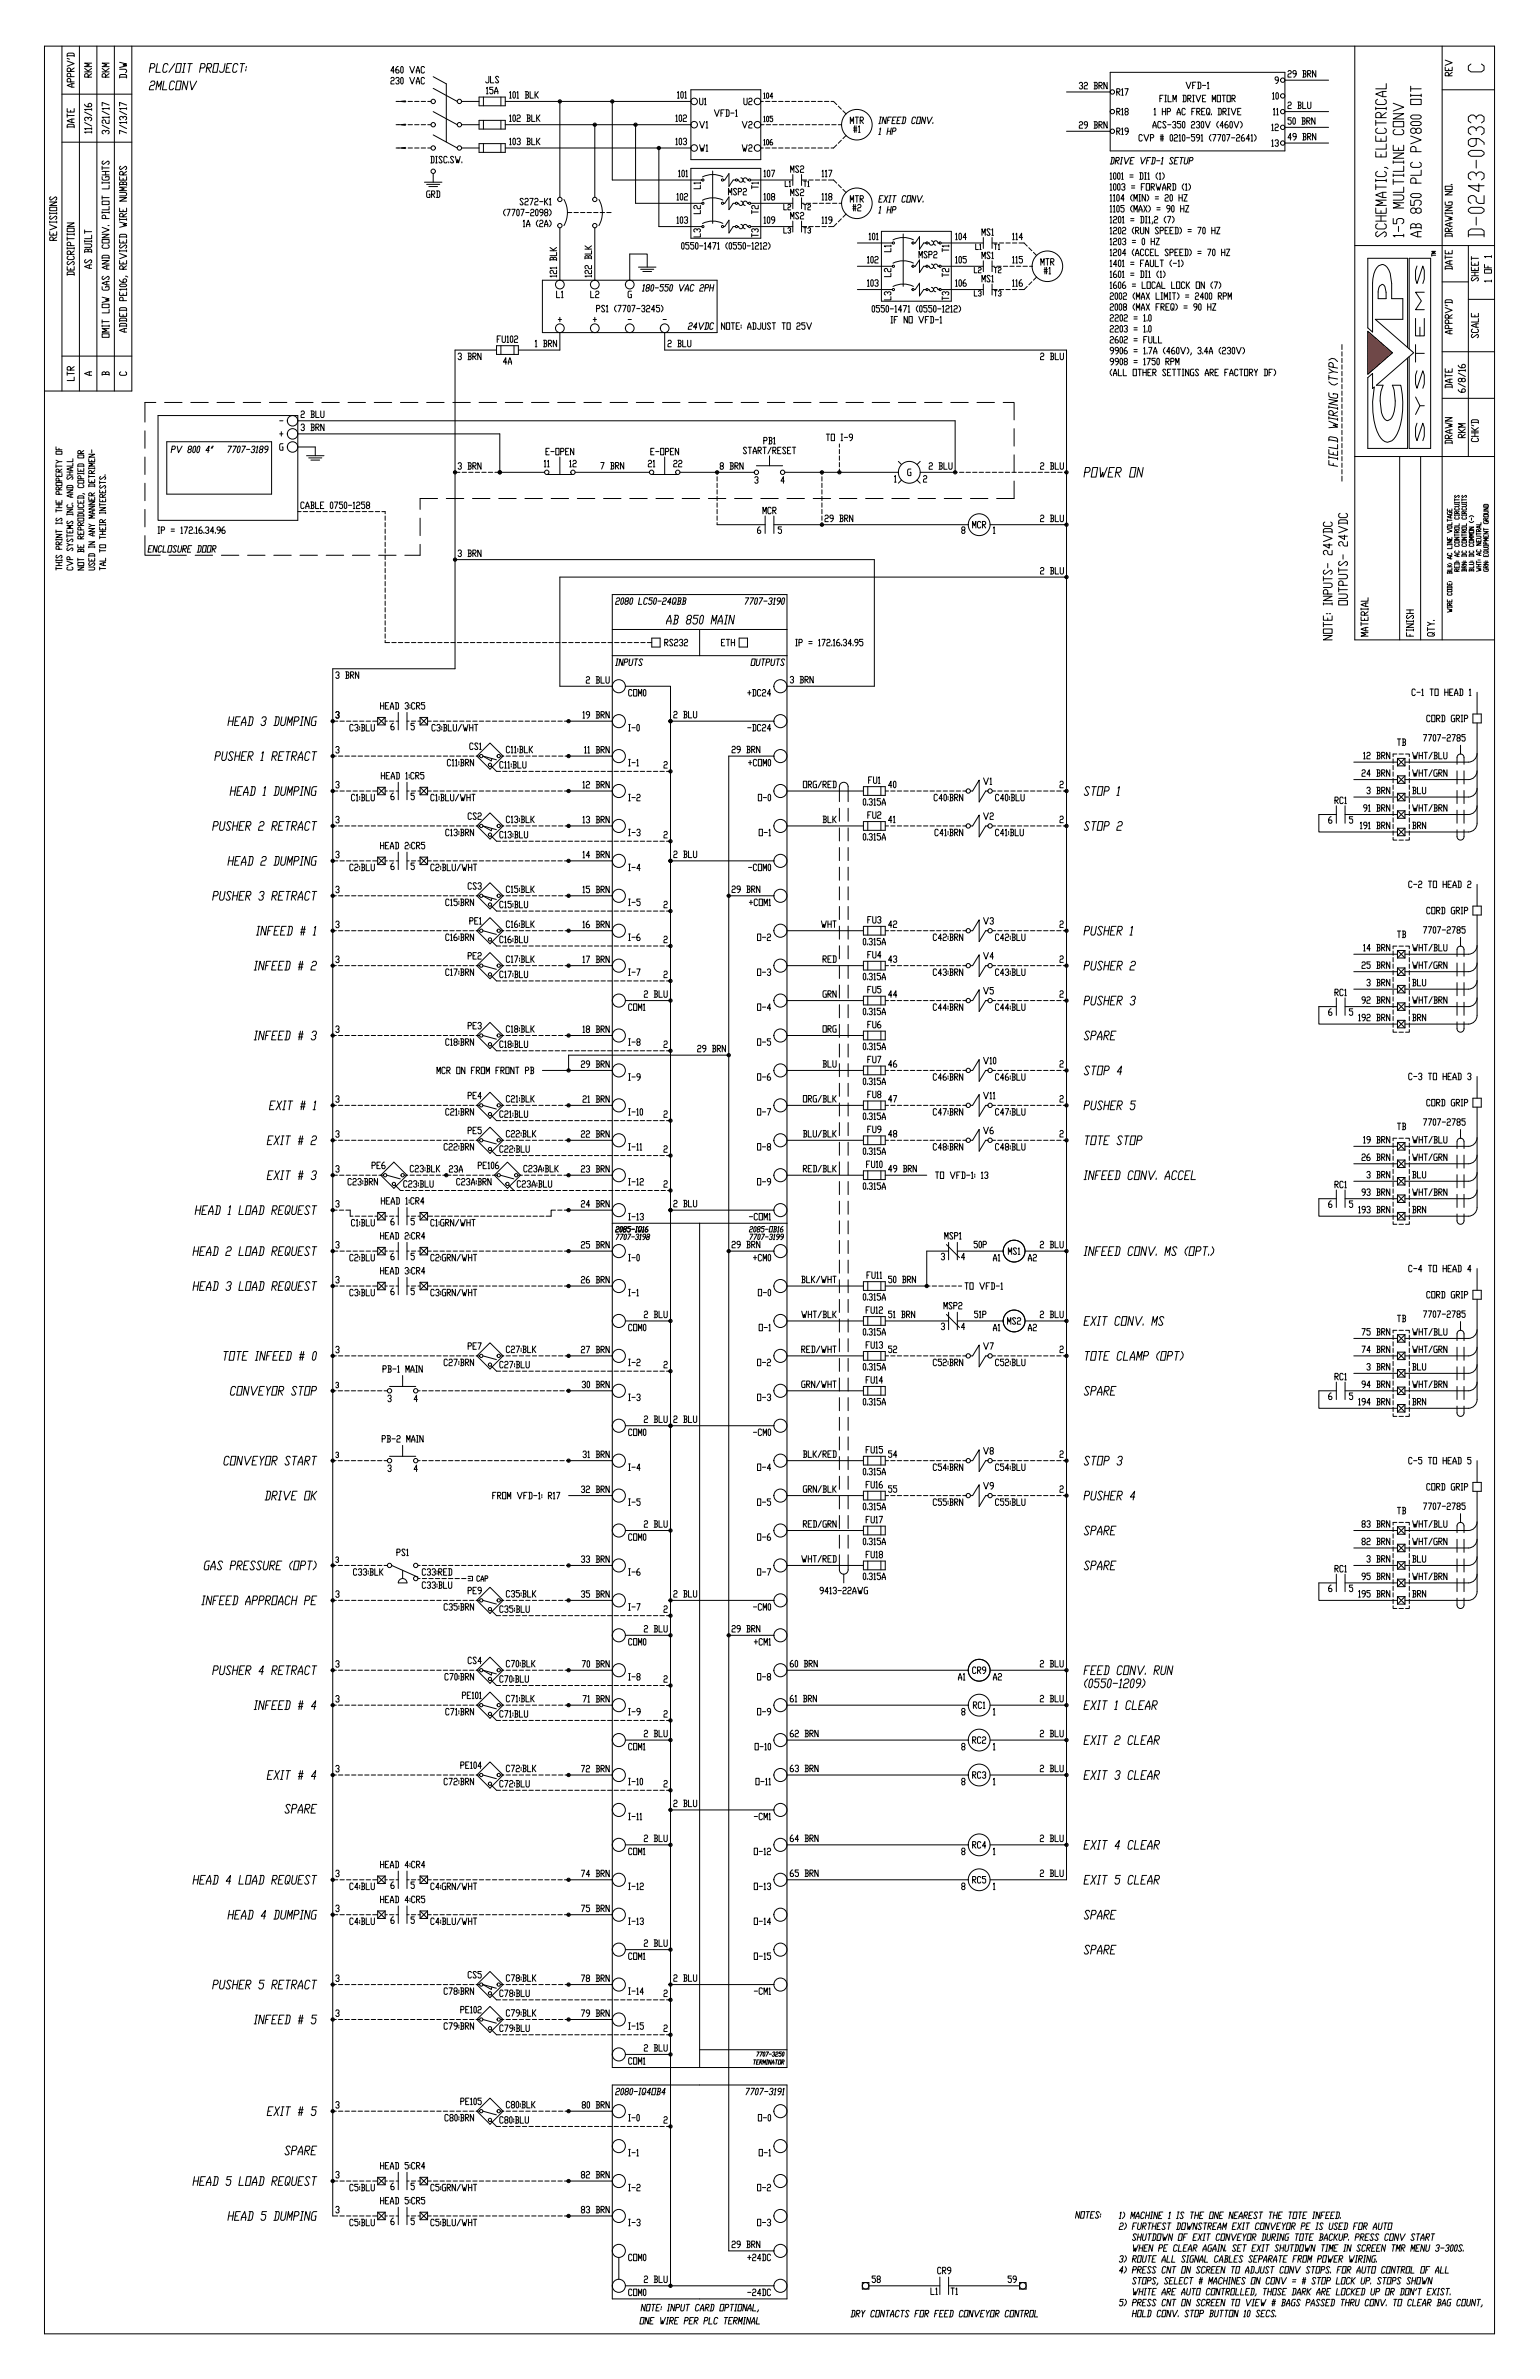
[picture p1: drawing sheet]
<svg xmlns="http://www.w3.org/2000/svg" width="559mm" height="864mm" viewBox="0 0 559 864" stroke-linecap="round" stroke-linejoin="round" font-family="sans-serif">
<g fill="none" stroke="#000" stroke-width=".36">
<path d="M16.1 16.7h526.2v830.5h-526.2zM22.5 16.7v125.2M28.8 16.7v125.2M35.2 16.7v125.2M41.5 16.7v125.2M47.8 16.7v125.2h-31.7M491.6 16.7v215.6h50.7M523.3 16.7v215.6M22.5 34.2h25.3M24.4 39.4v1.3h2.5v-1.3M24.4 22.1l2.5 1-2.5 .9M24.4 20.5v-.9l.4-.3h1.7l.4 .3v.9"/>
<path d="M24.4 21.2l.8 .3M24.4 20.2h2.5M25.6 29.7v-.9l-.4-.3-.8 .3v.9h2.5M25.6 27.8v-.9l-.4-.3-.8 .3v.9h2.5M25.6 25.9v-.9l-.4-.3-.8 .3v.9h2.5M26.1 30.4v1.2M26.9 30.4h-.8l-1.7 .6 1.7 .6h.8M26.9 24.7l-1.3 .9M157.2 32.1l8.7 4.7M157.2 27.8l4.7 2.6v21.2M167.5 36.8h6.3M176.5 32.1l.3-.4v2.3"/>
<path d="M176.5 34h.6M177.4 27.7v2l-.3 .4h-.6l-.3-.4M178 27.7v2.4h1.2M178.9 31.7h-1.2v.8h.9l.3 .4v.8l-.3 .3h-.6l-.3-.3M179.5 34v-.7l.6-1.6 .6 1.6v.7M179.5 33.3h1.2M181 28.1l-.3-.4h-.6l-.3 .4 1.2 1.6-.3 .4h-.6l-.3-.4M183.3 36.8h67.4M184.9 33.7l.3-.4v2.3M184.9 35.6h.6M186.4 33.3l.6 .4v1.5l-.3 .4-.6-.4v-1.5zM187.6 33.7l.3-.4v2.3"/>
<path d="M187.6 35.6h.6M190.6 33.3h.9l.3 .4-.3 .7 .3 .8-.3 .4h-.9M190.9 33.3v2.3M190.9 34.4h.6M192.4 33.3v2.3h1.1M194.1 33.3v2.3M194.4 34.4l.9 1.2M195.3 33.3l-.9 1.1h-.3M203.2 36.8v34.8M222.2 36.8v28.5h32.5M245.8 33.7l.3-.4v2.3M245.8 35.6h.6"/>
<path d="M247.3 33.3l.6 .4v1.5l-.3 .4-.6-.4v-1.5zM248.5 33.7l.3-.4v2.3M248.5 35.6h.6M253.9 35.6v2l.3 .4h.6l.3-.4v-2M255.6 36l.3-.4v2.4M255.6 38h.6M269.9 35.6v2l.3 .4h.6l.3-.4v-2M271.7 36l.3-.4h.6l.3 .4-.3 .8h-.6l-.3 .4v.8h1.2M277.2 34.1l.2-.4v2M277.2 35.7h.5M278.4 33.7l.5 .4v1.3l-.3 .3-.4-.3v-1.3zM280.4 35.1h-1l.7-1.4v2"/>
<path d="M387 33.4h15.8M391.6 30.3l.3-.4h.6l.3 .4-.3 .8M392.2 31.1l.6 .4-.3 .8h-.6l-.3-.4M393.4 30.3l.3-.4h.6l.3 .4-.3 .8h-.6l-.3 .4v.8h1.2M397 29.9h.9l.3 .4-.3 .8 .3 .8-.3 .4h-.9M397.3 29.9v2.4M397.3 31.1h.6M398.8 31.1h.9l.2-.4-.2-.8h-.9v2.4M399.1 31.1l.8 1.2M401.7 29.9v2.4l-1.2-2.4v2.4M466.2 26.3v28.5M466.2 29.1h15.9"/>
<path d="M467.3 26l.3-.4h.6l.3 .4-.3 .8h-.6l-.3 .4v.8h1.2M467.3 37.4l.3-.4h.6l.3 .4-.3 .8h-.6l-.3 .4v.8h1.2M470.3 26.8h-.9l-.3-.4 .3-.8h.6l.3 .4v1.2l-.6 .8h-.3M470.9 37h.9l.3 .4-.3 .8 .3 .8-.3 .4h-.9M471.2 37v2.4M471.2 38.2h.6M472.7 25.6h.9l.3 .4-.3 .8 .3 .8-.3 .4h-.9M472.7 37v2.4h1.2M473 25.6v2.4M473 26.8h.6M474.5 26.8h.9l.3-.4-.3-.8h-.9v2.4M474.5 37v2l.3 .4h.6l.3-.4v-2"/>
<path d="M474.8 26.8l.9 1.2M477.4 25.6v2.4l-1.1-2.4v2.4M499.2 38.9v1M499.2 39.4h3.8M499.8 36.1l-.6 .4v1l.6 .5h2.6l.6-.5v-1l-.6-.4M501.7 33.2v1.9M503 33.2h-1.3l-2.5 .9 2.5 1h1.3M503 30.3v1.9h-3.8M503 38.9v1M505.5 37.5l3.8 1.4-3.8 1.4M511.9 36.1h3.8v1.9h-3.8zM511.9 34.6h3.8"/>
<path d="M511.9 31.3v1.9M511.9 34.1v1M511.9 32.2h3.8M515.7 34.1v1M523.3 32.6h19M22.5 51.6h25.3M24.4 46.4v-1l.4-.3h1.7l.4 .3v1M24.4 41.3v1.3M24.4 46.1h2.5M24.4 41.9h2.5M25.6 40v.7M26.1 43.2v1.3"/>
<path d="M26.9 43.2h-.8l-1.7 .6 1.7 .7h.8M37.5 58.4l-.4 .3v.7l.4 .3 1.7-1.3 .4 .3v.7l-.4 .3M157.2 40.5l8.7 4.8M157.2 49l8.7 4.7M167.5 45.3h6.3M167.5 53.7h6.3M183.3 45.3h67.4M183.3 53.7h67.4M184.9 42.1l.3-.4v2.4M184.9 50.6l.3-.4v2.3M184.9 44.1h.6M184.9 52.5h.6"/>
<path d="M186.4 41.7l.6 .4v1.6l-.3 .4-.6-.4v-1.6zM186.4 50.2l.6 .4v1.5l-.3 .4-.6-.4v-1.5zM187.6 42.1l.3-.4h.6l.3 .4-.3 .8h-.6l-.3 .4v.8h1.2M187.6 50.6l.3-.4h.6l.3 .4-.3 .7M188.2 51.3h.3l.3 .8-.3 .4h-.6l-.3-.4M191.2 41.7h.9l.3 .4-.3 .8 .3 .8-.3 .4h-.9M191.2 50.2h.9l.3 .4-.3 .7 .3 .8-.3 .4h-.9M191.5 41.7v2.4M191.5 50.2v2.3M191.5 42.9h.6M191.5 51.3h.6M192.9 41.7v2.4h1.2"/>
<path d="M192.9 50.2v2.3h1.2M194.7 41.7v2.4M194.7 50.2v2.3M195 42.9l.9 1.2M195 51.3l.9 1.2M195.9 41.7l-.9 1.2h-.3M195.9 50.2l-.9 1.1h-.3M215.8 45.3v26.3M230.6 45.3v28.5h24.1M239.1 53.7v28.6h15.6M245.2 50.6l.3-.4v2.3M245.2 42.1l.3-.4v2.4"/>
<path d="M245.2 44.1h.6M245.2 52.5h.6M246.7 50.2l.6 .4v1.5l-.3 .4-.6-.4v-1.5zM246.7 41.7l.6 .4v1.6l-.3 .4-.6-.4v-1.6zM247.9 50.6l.3-.4h.6l.3 .4-.3 .7M247.9 42.1l.3-.4h.6l.3 .4-.3 .8h-.6l-.3 .4v.8h1.2M248.5 51.3h.3l.3 .8-.3 .4h-.6l-.3-.4M253.9 44.1l.9 2.4 .8-2.4M253.9 52.5l.6 2.4 .3-1.2 .3 1.2 .5-2.4M256.2 44.5l.3-.4v2.4M256.2 52.9l.3-.4v2.4M256.2 46.5h.6"/>
<path d="M256.2 54.9h.6M269.3 44.1l.9 2.4 .9-2.4M269.3 52.5l.6 2.4 .3-1.2 .3 1.2 .6-2.4M271.7 44.5l.3-.4h.6l.3 .4-.3 .8h-.6l-.3 .4v.8h1.2M271.7 52.9l.3-.4h.6l.3 .4-.3 .8h-.6l-.3 .4v.8h1.2M277.2 42.5l.2-.3v2M277.2 51l.2-.4v2M277.2 44.2h.5M277.2 52.6h.5M278.4 42.2l.5 .3v1.3l-.3 .4-.4-.4v-1.3zM278.4 50.6l.5 .4v1.3l-.3 .3-.4-.3v-1.3zM280.1 50.6l-.7 .7v1l.2 .3h.5l.3-.6-.3-.4h-.7"/>
<path d="M280.4 42.2h-1v.6h.7l.3 .4-.3 1h-.5l-.2-.4M387 47.6h15.8M391.6 44.6l.3-.4h.6l.3 .4-.3 .8h-.6l-.3 .3v.8h1.2M394.6 45.4h-.9l-.3-.4 .3-.8h.6l.3 .4v1.1l-.6 .8h-.3M397 44.2h.9l.3 .4-.3 .8 .3 .7-.3 .4h-.9M397.3 44.2v2.3M397.3 45.4h.6M398.8 45.4h.9l.2-.4-.2-.8h-.9v2.3M399.1 45.4l.8 1.1M401.7 44.2v2.3l-1.2-2.3v2.3M466.2 40.5h15.9M466.2 46.2h15.9"/>
<path d="M466.2 51.9h15.9M468.5 50h-1.2l.9-1.6v2.4M468.5 42.7h-1.2v.8h.9l.3 .4v.8l-.3 .4h-.6l-.3-.4M469.4 42.7l.6 .4v1.6l-.3 .4-.6-.4v-1.6zM470.3 49.6h-.9l-.3-.4 .3-.8h.6l.3 .4v1.2l-.6 .8h-.3M472.4 42.7h.9l.3 .4-.3 .8 .3 .8-.3 .4h-.9M472.7 48.4h.9l.3 .4-.3 .8 .3 .8-.3 .4h-.9M472.7 42.7v2.4M472.7 43.9h.6M473 48.4v2.4M473 49.6h.6M474.2 43.9h.9l.3-.4-.3-.8h-.9v2.4"/>
<path d="M474.5 49.6h.9l.3-.4-.3-.8h-.9v2.4M474.5 43.9l.9 1.2M474.8 49.6l.9 1.2M477.2 42.7v2.4l-1.2-2.4v2.4M477.4 48.4v2.4l-1.1-2.4v2.4M499.2 55.1v1.9h3.8v-1.9M499.2 49.4v1.9h3.8v-1.9M499.2 43.7v1.9M499.2 44.6h3.8M499.8 46.5l-.6 .5v.9l.6 .5h2.6l.6-.5v-.9l-.6-.5M501.1 42.7v-1.4l-.6-.5h-.7l-.6 .5v1.4h3.8M501.1 50.3v1"/>
<path d="M501.1 56v1M503 52.2v1.9h-3.8M503 40.8l-1.9 1.4M505.5 44.1h3.8v1.9h-3.8zM505.5 55.5h3.8l-3.8 1.9h3.8M505.5 52.7v1.9h3.8v-1.9M505.5 41.3h3.8l-3.8 1.9h3.8M505.5 58.4v.9M505.5 58.9h3.8M506.2 47l-.7 .5v.9l.7 .5h2.5l.6-.5v-.9l-.6-.5M507.4 53.6v1M509.3 58.4v.9"/>
<path d="M511.9 44.6l.6-.5h2.5l.7 .5v.5l-.7 .5h-2.5l-.6-.5zM511.9 42.2l.6-.4h2.5l.7 .4v.5l-.7 .5h-2.5l-.6-.5zM511.9 49.4l3.8 1.4-3.8 1.4M512.5 58.9l-.6 .4v1l.6 .5h2.5l.7-.5v-1l-.7-.4M513.8 55.1v-1.5l-.7-.4h-.6l-.6 .4v1.5h3.8M513.8 47l-.7-.5h-.6l-.6 .5v.9l.6 .5h.6l.7-.5v-.9l.6-.5h.6l.7 .5v.9l-.7 .5h-.6l-.6-.5M18 75.2h2.6v1.3h-2.6zM18 73.3h2.6l-2.6 1.3h2.6M18 77.1v.7M18 77.4h2.6M18.5 78.4l-.5 .3v.6l.5 .4 1.7-1.3 .4 .3v.6l-.4 .4M18.5 71.4l-.5 .3v.7l.5 .3 1.7-1.3 .4 .3v.7l-.4 .3"/>
<path d="M20.6 77.1v.7M37.1 73h2.5v1.3h-2.5zM37.1 64.1v1l.4 .3h1.7l.4-.3v-1h-1.3v.3M37.1 60.3v1.3M37.1 66v.7M37.1 71.1v1.3M37.1 76.8v.6M37.1 77.1h2.5M37.1 71.7h2.5M37.1 66.4h2.5M37.1 63.5h2.5M37.1 62.2h2.5"/>
<path d="M37.1 61h2.5M38.3 79.3v-.9l-.4-.3-.8 .3v.9h2.5M38.3 62.2v1.3M39.6 74.9v1.3h-2.5M39.6 67.3v1.3h-2.5M39.6 66v.7M39.6 76.8v.6M43.4 75.5v1.3h2.5v-1.3M43.4 71.7h2.5l-2.5 1.3h2.5M43.4 69.8h2.1l.4 .4v.6l-.4 .3h-2.1M43.4 67.3v-.9l.4-.4 .9 .4 .8-.4 .4 .4v.9M43.4 64.1v1.3h2.5v-1.3"/>
<path d="M43.4 79.3v.7M43.4 79.7h2.5M43.4 67h2.5M43.8 60.3l-.4 .3v.7l.4 .3 1.7-1.3 .4 .3v.7l-.4 .3M44.7 78.7v-.9l-.5-.4-.8 .4v.9h2.5M44.7 63.5v-1l-.5-.3-.8 .3v1h2.5M44.7 64.8v.6M44.7 66.4v.6M44.7 76.2v.6M45.9 67.9h-2.5l1.7 .7-1.7 .6h2.5M45.9 79.3v.7M45.9 77.4l-1.2 1"/>
<path d="M45.9 62.2l-1.2 1M155.6 67.7h3.2M245.6 70.6l.3-.4v2.4M245.6 79.1l.3-.4v2.4M245.6 72.6h.6M246.2 62.2l.3-.4v2.4M246.2 64.2h.6M247.1 70.2l.6 .4v1.6l-.3 .4-.6-.4v-1.6zM247.1 78.7l.6 .4v1.6l-.3 .4-.6-.4v-1.6zM247.7 61.8l.6 .4v1.6l-.3 .4-.6-.4v-1.6zM248.3 70.6l.3-.4h.6l.3 .4-.3 .8h-.6l-.3 .4v.8h1.2M248.3 79.1l.3-.4h.6l.3 .4-.3 .8"/>
<path d="M248.9 62.2l.3-.4v2.4M248.9 79.9l.6 .4-.3 .8h-.6l-.3-.4M248.9 64.2h.6M258.6 62.1v19M272.4 65.3h15.3M272.4 73.8h15.3M277.2 62.2l.3-.4v2.4M277.2 70.6l.3-.4v2.4M277.2 79.1l.3-.4v2.4M277.2 64.2h.6M277.2 72.6h.6M278.7 61.8l.6 .4v1.6l-.3 .4-.6-.4v-1.6z"/>
<path d="M278.7 70.2l.6 .4v1.6l-.3 .4-.6-.4v-1.6zM278.7 78.7l.6 .4v1.6l-.3 .4-.6-.4v-1.6zM279.9 61.8h1.2l-.9 2.4M280.2 71.4l-.3 .4 .3 .8h.6l.3-.4-.3-.8h-.6l-.3-.4 .3-.8h.6l.3 .4-.3 .8M281.1 79.9h-.9l-.3-.4 .3-.8h.6l.3 .4v1.2l-.6 .8h-.3M286.9 79.5v-2.4l.6 1.6 .6-1.6v2.4M286.9 71v-2.4l.6 1.6 .6-1.6v2.4M286.9 62.6v-2.4l.6 1.6 .6-1.6v2.4M287.7 63.4v3.9M287.7 71.8v4M289.9 77.5l-.3-.4h-.6l-.3 .4 1.2 1.6-.3 .4h-.6l-.3-.4M289.9 69l-.3-.4h-.6l-.3 .4 1.2 1.6-.3 .4h-.6l-.3-.4"/>
<path d="M289.9 60.6l-.3-.4h-.6l-.3 .4 1.2 1.6-.3 .4h-.6l-.3-.4M290.4 77.5l.3-.4h.6l.3 .4-.3 .8h-.6l-.3 .4v.8h1.2M290.4 69l.3-.4h.6l.3 .4-.3 .8h-.6l-.3 .4v.8h1.2M290.4 60.6l.3-.4h.6l.3 .4-.3 .8h-.6l-.3 .4v.8h1.2M290.8 63.4v3.9M290.8 71.8v4M298.3 79.1l.3-.4v2.4M298.3 70.6l.3-.4v2.4M298.3 62.2l.3-.4v2.4M298.3 64.2h.6M298.3 72.6h.6M299.5 79.1l.3-.4v2.4"/>
<path d="M299.5 70.6l.3-.4v2.4M299.5 62.2l.3-.4v2.4M299.5 64.2h.6M299.5 72.6h.6M300.7 61.8h1.2l-.9 2.4M301 71.4l-.3 .4 .3 .8h.6l.3-.4-.3-.8h-.6l-.3-.4 .3-.8h.6l.3 .4-.3 .8M301.9 79.9h-.9l-.3-.4 .3-.8h.6l.3 .4v1.2l-.6 .8h-.3M499.2 75.5v1.9h3.8v-1.9M499.2 78.4h3.8M499.2 67.9h3.8M499.2 65.1v.9M499.2 67v1.9"/>
<path d="M499.2 65.5h3.8M499.8 62.2l-.6 .5v.9l.6 .5h2.6l.6-.5v-.9l-.6-.5M501.1 76.5v.9M501.1 78.4v1.9M501.7 69.8v1.9M502.4 60.8h.6l.6 .4M503 72.7h-3.8l2.5 .9-2.5 1h3.8M503 69.8h-1.3l-2.5 1 2.5 .9h1.3M503 65.1v.9M505.5 79.3v1.9h1.3v-1.4l.6-.5h1.3l.6 .5v.9l-.6 .5M505.5 70.8h3.2l.6 .4v1l-.6 .5h-3.2M505.5 66h3.8"/>
<path d="M505.5 63.2v.9M505.5 65.1v1.9M505.5 63.6h3.8M509.3 73.6h-3.8l2.6 1-2.6 .9h3.8M509.3 67.9v1.9h-3.8M509.3 60.3v1.9h-3.8M509.3 63.2v.9M511.9 70.8l.6-.5h2.5l.7 .5v.4l-.7 .5h-2.5l-.6-.5zM511.9 72.7v1.9h1.2v-1.5l.7-.4h1.2l.7 .4v1l-.7 .5M513.8 76l-.7-.5h-.6l-.6 .5v.9l.6 .5h.6l.7-.5v-.9l.6-.5h.6l.7 .5v.9l-.7 .5h-.6l-.6-.5M513.8 66.5v-1.4l-.7-.5h-.6l-.6 .5v1.4h3.8M515.7 61.7v1.9h-3.8"/>
<path d="M18 84.1v1.3h2.6v-1.3M18 81.6l2.6 .9-2.6 1M18 80.6h2.6M18 80.3v.6M19.3 87.3v-1l-.4-.3-.9 .3v1h2.6M19.3 84.7v.7M20.6 86l-1.3 1M20.6 80.3v.6M24.4 82.8h2.5v1.3h-2.5zM24.4 99.9v-.9l.4-.3h1.7l.4 .3v.9M24.4 96.8v1.2h2.5v-1.2M24.4 80.9h2.5l-2.5 1.3h2.5"/>
<path d="M24.4 84.7v.7M24.4 86v1.3M24.4 89.8v.6M24.4 99.6h2.5M24.4 90.1h2.5M24.4 86.6h2.5M24.4 85.1h2.5M24.8 94.9l-.4 .3v.6l.4 .3 1.7-1.2 .4 .3v.6l-.4 .3M24.8 93l-.4 .3v.6l.4 .3h1.7l.4-.3v-.6l-.4-.3M25.6 92.3v-.9l-.4-.3-.8 .3v.9h2.5M25.6 89.2v-1l-.4-.3-.8 .3v1h2.5M25.6 97.4v.6"/>
<path d="M26.9 91.1l-1.3 .9M26.9 84.7v.7M26.9 89.8v.6M30.7 91.7v-.9l.4-.4 .9 .4 .8-.4 .5 .4v.9M30.7 88.5h2.1l.5 .4v.6l-.5 .3h-2.1M30.7 91.4h2.6M30.7 87.6h2.6M30.7 83.5v1.2M30.7 87.3v.6M30.7 84.1h2.6M31.1 94.2l-.4 .4v.6l.4 .3 1.7-1.3 .5 .4v.6l-.5 .3M32 90.8v.6"/>
<path d="M32.4 96.1v1.3M33.3 96.1h-.9l-1.7 .7 1.7 .6h.9M33.3 85.4v1.2h-2.6M33.3 87.3v.6M37.1 87h2.5v1.2h-2.5zM37.1 94.6h2.5l-2.5 1.2h2.5M37.1 93.9v-.9l.4-.3h1.7l.4 .3v.9M37.1 85.1h2.5l-2.5 1.2h2.5M37.1 82.5l2.5 1-2.5 .9M37.1 93.6h2.5M37.5 88.9l-.4 .3v.6l.4 .3h1.7l.4-.3v-.6l-.4-.3M38.7 96.5v1.2"/>
<path d="M39.2 81.9h.4M39.6 96.5h-.9l-1.6 .6 1.6 .6h.9M43.4 94.6v1.2h2.5v-1.2M43.4 92l2.5 1-2.5 .9M43.4 87v1.2h2.5v-1.2M43.4 86.3v-.9l.4-.3h1.7l.4 .3v.9M43.4 80.6l2.5 .6-1.2 .4 1.2 .3-2.5 .6M43.4 91.1h2.5M43.4 90.8v.6M43.4 86h2.5M43.8 88.9l-.4 .3v.6l.4 .3 1.7-1.2 .4 .3v.6l-.4 .3M44.7 97.7v-.9l-.5-.3-.8 .3v.9h2.5"/>
<path d="M44.7 87.6v.6M44.7 95.2v.6M45.9 90.8v.6M45.9 96.5l-1.2 .9M199.6 94.6v-.9l.4-.3 .8 .3 .8-.3 .4 .3v.9M199.6 89.8l1.2 .9v.3M199.6 94.3h2.4M199.6 91h2.4M200.8 93.7v.6M202 98.2v1.1h-.8l-.4-.3v-.5l-.4-.3-.8 .3v.5l.4 .3M202 97.3h-2.4l.4 .3M202 91.6v1.2h-2.4"/>
<path d="M202 97v.6M202 99.9v.6M202 89.8l-1.2 .9M203.2 82.7v19M212.3 94v-.9l.4-.3 .8 .3 .7-.3 .4 .3v.9M212.3 89.2l1.2 .9v.3M212.3 90.4h2.3M212.3 93.7h2.3M213.5 93.1v.6M214.6 98.2v1.1h-.8l-.3-.3v-.5l-.8-.3-.4 .3v.5l.4 .3M214.6 96.4v1.2h-.8l-.3-.3v-.6l-.8-.3-.4 .3v.6l.4 .3M214.6 91v1.2h-2.3"/>
<path d="M214.6 99.9v.6M214.6 89.2l-1.1 .9M215.8 82.7v19M233.3 98.6h3.1M234.8 97v-4.8h-6.3v9.5M245.6 81.1h.6M247.6 88.1l.6 .4v1.5l-.3 .4-.6-.4v-1.5zM250 88.1h-1.2v.8h.9l.3 .4v.7l-.3 .4h-.6l-.3-.4M251.8 88.1h-1.2v.8h.9l.3 .4v.7l-.3 .4h-.6l-.3-.4M252.7 88.1l.6 .4v1.5l-.3 .4-.6-.4v-1.5zM253.9 89.3h1.2M255.6 88.5l.3-.4v2.3"/>
<path d="M255.6 90.4h.6M258 89.6h-1.2l.9-1.5v2.3M258.6 88.1h1.2l-.9 2.3M260.4 88.5l.3-.4v2.3M260.4 90.4h.6M264 88.1l-.6 .8v.7l.6 .8M264.9 88.1l.6 .4v1.5l-.3 .4-.6-.4v-1.5zM267.2 88.1h-1.2v.8h.9l.3 .4v.7l-.3 .4h-.6l-.3-.4M269 88.1h-1.2v.8h.9l.3 .4v.7l-.3 .4h-.6l-.3-.4M269.9 88.1l.6 .4v1.5l-.3 .4-.6-.4v-1.5zM271.1 89.3h1.2M272.4 82.3h15.3"/>
<path d="M272.9 88.5l.3-.4v2.3M272.9 90.4h.6M274.1 88.5l.3-.4h.6l.3 .4-.3 .8h-.6l-.3 .3v.8h1.2M275.9 88.5l.3-.4v2.3M275.9 90.4h.5M277 88.5l.3-.4h.6l.3 .4-.3 .8h-.6l-.3 .3v.8h1.2M277.2 81.1h.6M278.8 88.1l.6 .8v.7l-.6 .8M287.7 80.3v3.9M290.8 80.3v3.9M298.3 81.1h.6M299.5 81.1h.6"/>
<path d="M311.1 96.7h12.7M311.1 88.2h12.7M314.8 93.5l.3-.4v2.4M314.8 95.5h.6M315.4 85l.3-.4v2.4M315.4 87h.6M316.3 93.1l.6 .4v1.6l-.3 .4-.6-.4v-1.6zM316.9 84.6l.6 .4v1.6l-.3 .4-.6-.4v-1.6zM317.5 93.5l.2-.4h.6l.3 .4-.3 .8h-.6l-.2 .4v.8h1.1M318 85l.3-.4v2.4M318 87h.6M327.7 84.9v19.1"/>
<path d="M341.5 96.7h15.3M341.5 88.2h15.3M346.8 85l.3-.4v2.4M346.8 93.5l.3-.4v2.4M346.8 87h.6M346.8 95.5h.6M348.3 84.6l.6 .4v1.6l-.3 .4-.6-.4v-1.6zM348.3 93.1l.6 .4v1.6l-.3 .4-.6-.4v-1.6zM350.6 86.2h-1.2l.9-1.6v2.4M350.6 93.1h-1.2v.8h.9l.3 .4v.8l-.3 .4h-.6l-.3-.4M356.3 93.9v-2.4l.6 1.6 .6-1.6v2.4M356.3 85.4v-2.3l.6 1.5 .6-1.5v2.3"/>
<path d="M356.8 86.2v4M356.8 94.7v3.9M359.3 91.9l-.3-.4h-.6l-.3 .4 1.2 1.6-.3 .4h-.6l-.3-.4M359.3 83.5l-.3-.4h-.6l-.3 .4 1.2 1.5-.3 .4h-.6l-.3-.4M359.9 91.9l.3-.4v2.4M359.9 83.5l.3-.4v2.3M359.9 93.9h.6M359.9 85.4h.6M360 86.2v4M360 94.7v3.9M367.4 93.5l.3-.4v2.4M367.4 85l.3-.4v2.4"/>
<path d="M367.4 87h.6M367.4 95.5h.6M368.6 93.5l.3-.4v2.4M368.6 85l.3-.4v2.4M368.6 87h.6M368.6 95.5h.6M371 93.1h-1.2v.8h.9l.3 .4v.8l-.3 .4h-.6l-.3-.4M371 86.2h-1.2l.9-1.6v2.4M491.6 89.1h50.7M499.2 80.3h3.8M499.8 84.1l-.6 .4v1l.6 .5 2.6-1.9 .6 .4v1l-.6 .5M499.8 81.2l-.6 .5v.9l.6 .5h2.6l.6-.5v-.9l-.6-.5"/>
<path d="M507.4 82.2v1.9M509.3 85.5h-3.8l.7 .5M509.3 85v1M511.9 83.1v-1.4l.6-.5h.6l.7 .5 .6-.5h.6l.7 .5v1.4M511.9 82.6h3.8M513.8 81.7v.9M514.2 96.6l-.6 1.6v3.1l.6 1.6 2.1-6.3 .5 1.6v3.1l-.5 1.6M514.4 84.1v1.9M515.7 84.1h-1.3l-2.5 .9 2.5 1h1.3M519.5 92.7h1.4M519.5 92.3v.7M520.9 91.2h-1.4l1 .4-1 .3h1.4"/>
<path d="M532.8 89.1v76.6M37.1 110.4h2.5v1.3h-2.5zM37.1 107.9l2.5 .6-1.3 .3 1.3 .3-2.5 .7M37.1 104.1v.9l.4 .3h1.7l.4-.3v-.9h-1.3v.3M37.1 118.3h2.5M37.1 116.1v1.3M37.1 118v.7M37.1 116.7h2.5M37.5 100.3l-.4 .3v.6l.4 .3 1.7-1.2 .4 .3v.6l-.4 .3M38.7 102.2v1.2M39.6 119.3h-2.5l1.6 .6-1.6 .7h2.5M39.6 112.3v1.3h-2.5"/>
<path d="M39.6 102.2h-.9l-1.6 .6 1.6 .6h.9M39.6 118v.7M43.4 103.4l.4-.3h1.7l.4 .7-.4 .3h-1.7zM43.4 118.7v-1l.4-.3h1.7l.4 .3v1M43.4 116.7v-.9l.4-.3h1.7l.4 .3v.9M43.4 113.6v1.2h2.5v-1.2M43.4 112.9v-.9l.4-.3h1.7l.4 .3v.9M43.4 106v1.2h2.5v-1.2M43.4 101.5v.4l.8 .6h1.3l.4-.3v-.7l-.4-.3-.8 .3v1M43.4 118.3h2.5M43.4 116.4h2.5M43.4 112.6h2.5"/>
<path d="M44.7 109.1v-.9l-.5-.3-.8 .3v.9h2.5M44.7 106.6v.6M44.7 114.2v.6M45.1 119.3v1.3M45.5 100.3l.9 .3M45.9 119.3h-.8l-1.7 .6 1.7 .7h.8M45.9 105h-2.5l.4 .3M45.9 104.7v.6M202 100.2h-2.4l.4 .3M214.6 100.2h-2.3l.4 .3M233.1 105.7h.6M233.4 103.7l.4-.4-.4 2.4"/>
<path d="M234.8 104.5l-.5 .8 .3 .4h.5l.5-.8-1.1-.8 .5-.8h.6l.1 .8-.3 .4M236.8 103.3l.5 .4-.3 1.6-.7 .4-.2-.4 .3-1.6zM237.7 104.5h1.2M240.9 103.3h-1.2l-.1 .8h.9l.2 .4-.1 .8-.4 .4h-.6l-.2-.4M242.7 103.3h-1.2l-.1 .8h.9l.2 .4-.2 .8-.3 .4h-.6l-.2-.4M243.6 103.3l.5 .4-.3 1.6-.6 .4-.3-.4 .3-1.6zM246.6 103.3l.4 2.4 1.3-2.4M248.5 105.7l.2-.8 .8-1.6 .3 1.6-.1 .8M248.7 104.9h1.1M250.1 117.6l.3-.4h.6l.2 .4-.4 .8h-.6l-.4 .4-.1 .8h1.2M251.8 103.7l-.2-.4h-.6l-.4 .4-.2 1.6 .2 .4h.6l.4-.4M252.8 118.8h-1.2l1.2-1.6-.4 2.4"/>
<path d="M253.7 117.2l.5 2.4 1.3-2.4M254.2 103.7l.4-.4h.6l.2 .4-.4 .8h-.6l-.4 .4-.1 .8h1.2M255.9 104.5h.8l.4-.4-.1-.8h-.9l-.5 2.4M256.1 117.2h.9l.2 .4-.3 1.6-.4 .4h-.9M256.4 117.2l-.5 2.4M257.6 104.5h1.2M257.9 103.3l-.5 2.4M259 117.6l-.3-.4h-.6l-.3 .4-.3 1.6 .2 .4h.6l.4-.4M259 103.3l-.4 2.4M260.2 101.7v19M263 117.2v2.4l-1.2-2.4v2.4M263.6 117.2h1.2v2.4h-1.2z"/>
<path d="M265.4 117.2h1.1M266 117.2v2.4M267.1 118.4h.6M268.3 117.2h-1.2v2.4h1.2M268.9 118v.4M268.9 118.8v.4M271.3 119.6v-.8l.6-1.6 .6 1.6v.8M271.3 118.8h1.2M273.1 117.2h.9l.3 .4v1.6l-.3 .4h-.9M273.4 117.2v2.4M276.1 117.2v2l-.3 .4h-.6l-.3-.4M276.6 117.2v2l.3 .4h.6l.3-.4v-2"/>
<path d="M279.6 117.6l-.3-.4h-.6l-.3 .4 1.2 1.6-.3 .4h-.6l-.3-.4M280.2 117.2h1.2M280.8 117.2v2.4M283.8 117.2h1.2M284.4 117.2v2.4M285.6 117.2h1.2v2.4h-1.2zM289.1 117.6l.3-.4h.6l.3 .4-.3 .8h-.6l-.3 .4v.8h1.2M292.1 117.2h-1.2v.8h.9l.3 .4v.8l-.3 .4h-.6l-.3-.4M292.7 117.2l.9 2.4 .9-2.4M311.1 105.1h12.7M314.8 101.9l.3-.4v2.4M314.8 103.9h.6"/>
<path d="M316.3 101.5l.6 .4v1.6l-.3 .4-.6-.4v-1.6zM316.8 110.9l.6 .4v1.6l-.3 .4-.6-.4v-1.6zM317.5 101.9l.2-.4h.6l.3 .4-.3 .8M318 102.7l.6 .4-.3 .8h-.6l-.2-.4M319.1 110.9h-1.2v.8h.9l.3 .4v.8l-.3 .4h-.6l-.3-.4M320.9 110.9h-1.2v.8h.9l.3 .4v.8l-.3 .4h-.6l-.3-.4M321.8 110.9l.6 .4v1.6l-.3 .4-.6-.4v-1.6zM323 112.1h1.2M323.3 117.3h.6M323.3 114.9h.6M323.6 114.9v2.4M324.5 116.1h.6"/>
<path d="M324.8 111.3l.3-.4v2.4M324.8 113.3h.6M325.7 114.9h-1.2v2.4M327.2 112.5h-1.2l.9-1.6v2.4M327.8 110.9h1.1l-.8 2.4M329.2 114.9v2.4l-1.1-2.4v2.4M329.5 111.3l.3-.4v2.4M329.5 113.3h.6M329.8 114.9h1.2v2.4h-1.2zM333.1 110.9l-.6 .8v.8l.6 .8M333.4 114.9l.9 2.4 .9-2.4M334 110.9l.6 .4v1.6l-.3 .4-.6-.4v-1.6z"/>
<path d="M335.8 116.1h.6M336.4 110.9h-1.2v.8h.9l.3 .4v.8l-.3 .4h-.6l-.3-.4M337 114.9h-1.2v2.4M337.6 114.9h.9l.2 .4v1.6l-.2 .4h-.9M337.9 114.9v2.4M338.2 110.9h-1.2v.8h.9l.3 .4v.8l-.3 .4h-.6l-.3-.4M339 110.9l.6 .4v1.6l-.3 .4-.6-.4v-1.6zM339.3 116.1h1.2M340.2 112.1h1.2M341.1 115.3l.3-.4v2.4M341.1 117.3h.6M341.5 105.1h15.3"/>
<path d="M342 111.3l.3-.4v2.4M342 113.3h.6M343.2 111.3l.3-.4h.6l.3 .4-.3 .8h-.6l-.3 .4v.8h1.2M345 111.3l.3-.4v2.4M345 113.3h.6M346.2 111.3l.3-.4h.6l.3 .4-.3 .8h-.6l-.3 .4v.8h1.2M346.8 101.9l.3-.4v2.4M346.8 103.9h.6M348 110.9l.6 .8v.8l-.6 .8M348.3 101.5l.6 .4v1.6l-.3 .4-.6-.4v-1.6zM350.3 101.5h-.3l-.6 .8v1.2l.3 .4h.6l.3-.4-.3-.8h-.9M356.3 102.3v-2.3l.6 1.5 .6-1.5v2.3"/>
<path d="M356.8 103.1v4M359.3 100.4l-.3-.4h-.6l-.3 .4 1.2 1.5-.3 .4h-.6l-.3-.4M359.9 100.4l.3-.4v2.3M359.9 102.3h.6M360 103.1v4M367.4 101.9l.3-.4v2.4M367.4 103.9h.6M368.6 101.9l.3-.4v2.4M368.6 103.9h.6M370.7 101.5h-.3l-.6 .8v1.2l.3 .4h.6l.3-.4-.3-.8h-.9M500.6 103.9l.9-.7 1 .8 .5 2.1v2.3h-2.9a8.3 8.3 0 0 1 .5-4.5zM513.6 115.6v6.3h3.2v-6.3"/>
<path d="M515.2 118.8v3.1M516.8 106.1h-3.2l2.2 3.2-2.2 3.1h3.2M523.3 102.3h9.5M532.8 108.7h9.5M22.5 129.3h25.3M24.4 135.6h2.5M24.4 135v1.2M25.6 134.3v-.9l-.4-.3-.8 .3v.9h2.5M26.9 136.9v1.2h-2.5M26.9 133.1l-1.3 .9M37.1 121.2h2.5v1.3h-2.5zM166.2 128.6l.3-.4h.6l.3 .4-.3 .8"/>
<path d="M166.8 129.4l.6 .4-.3 .8h-.6l-.3-.4M169.8 128.2h.9l.3 .4-.3 .8 .3 .8-.3 .4h-.9M170.1 128.2v2.4M170.1 129.4h.6M171.6 129.4h.9l.3-.4-.3-.8h-.9v2.4M171.9 129.4l.9 1.2M174.5 128.2v2.4l-1.1-2.4v2.4M180.2 127.1h-15.1v115.7h-44.4v561.6M194.2 123.9l.3-.4v2.4M194.2 125.9h.6M197.2 123.5h.9l.3 .4-.3 .8 .3 .8-.3 .4h-.9M197.5 123.5v2.4"/>
<path d="M197.5 124.7h.6M199 124.7h.9l.3-.4-.3-.8h-.9v2.4M199.3 124.7l.9 1.2M202 123.5v2.4l-1.2-2.4v2.4M203.2 120.7v6.4h-15.1M241.2 120.7v6.4h145.8v555.3h-27.7M242.4 123.9l.3-.4h.6l.3 .4-.3 .8h-.6l-.3 .4v.8h1.2M245.9 123.5h.9l.3 .4-.3 .8 .3 .8-.3 .4h-.9M246.2 124.7h.6M246.2 123.5v2.4M247.7 123.5v2.4h1.2M249.5 123.5v2l.3 .4h.6l.3-.4v-2"/>
<path d="M377.6 128.6l.3-.4h.6l.3 .4-.3 .8h-.6l-.3 .4v.8h1.2M381.1 128.2h.9l.3 .4-.3 .8 .3 .8-.3 .4h-.9M381.4 128.2v2.4M381.4 129.4h.6M382.9 128.2v2.4h1.2M384.7 128.2v2l.3 .4h.6l.3-.4v-2M496.3 120.3l9 7.8-9 7.7zM510.8 126.1v-32.3h-14.5v25.2l1.7 1.5v-17.8a8.8 8.8 0 0 1 2.2-6.2l1.3-.5a3.5 3.5 0 0 1 2.9 3.2l.6 3.7v5.5h4v7.5h-10l14 12.2-13.6 11.7h2.4a15.5 15.5 0 0 0 .3 11.9l1.1 .9a2.3 2.3 0 0 0 2.3-1.9 16.5 16.5 0 0 0-.3-10.9h3.1a28.3 28.3 0 0 1-1.9 18.7 2.95 2.95 0 0 1-2.6 2 2.95 2.95 0 0 1-2.8-1.5 21.3 21.3 0 0 1-2.9-13.1l.6-5.4-.7 .5v-5.4l-1.7 1.5v25.7h14.5v-32.8M511.3 126.6v-32.8h7.8v69h-7.8v-33.3M513.6 128.3h3.2M513.6 125.1v6.3M514.2 134.6l-.6 1.6v3.2l.6 1.5 2.1-6.3 .5 1.6v3.2l-.5 1.5"/>
<path d="M523.3 127.7h19M52.6 156.4v6.3M56.6 146.1h-4v7.1M57.3 150.9h50.8v38h-50.8zM59.7 146.1h6.4M69.2 146.1h6.4M78.7 146.1h6.4M88.2 146.1h6.4M97.8 146.1h6.3M101.5 157.5h1.2M101.5 152.8h1.2M102.1 156.7v1.6"/>
<path d="M107.3 146.1h6.3M108.1 152.8h238.5v18.7h-12.7M108.1 157.5h73.3v14h16.2M109.2 154.3l.3-.4h.6l.3 .4-.3 .8M109.2 149.6l.3-.4h.6l.3 .4-.3 .8h-.6l-.3 .4v.8h1.2M109.8 155.1l.6 .4v.4l-.3 .4h-.6l-.3-.4M112.8 153.9h.9l.3 .4-.3 .8 .3 .8-.3 .4h-.9M112.8 149.2h.9l.3 .4-.3 .8 .3 .8-.3 .4h-.9M113.1 149.2v2.4M113.1 153.9v2.4M113.1 155.1h.6M113.1 150.4h.6"/>
<path d="M114.6 155.1h.9l.3-.4-.3-.8h-.9v2.4M114.6 149.2v2.4h1.2M114.9 155.1l.9 1.2M116.4 149.2v2l.3 .4h.6l.3-.4v-2M116.8 146.1h6.3M117.6 153.9v2.4l-1.2-2.4v2.4M126.3 146.1h6.3M135.8 146.1h6.3M145.3 146.1h6.3M154.8 146.1h6.4M164.3 146.1h6.4M173.8 146.1h6.4"/>
<path d="M183.3 146.1h6.4M192.8 146.1h6.4M202.4 146.1h6.3M211.9 146.1h6.3M221.4 146.1h6.3M230.9 146.1h6.3M240.4 146.1h6.3M249.9 146.1h6.3M259.4 146.1h6.4M268.9 146.1h6.4M278.4 146.1h6.4M287.9 146.1h6.4"/>
<path d="M297.4 146.1h6.4M299.8 157.6h1.2M300.4 157.6v2.4M301.6 157.6h1.2v2.4h-1.2zM305.2 157.6h.6M305.2 160h.6M305.5 157.6v2.4M306.4 158.8h1.2M307 146.1h6.3M309.3 158.8h-.9l-.3-.4 .3-.8h.6l.3 .4v1.2l-.6 .8h-.3M316.5 146.1h6.3M326 146.1h6.3"/>
<path d="M335.5 146.1h6.3M345 146.1h6.3M354.5 146.1h6.3M364 146.1h4v6.3M368 155.6v6.3M513.6 144.1l1.6 3.2M514.2 153.6l-.6 1.6v3.2l.6 1.6 2.1-6.4 .5 1.6v3.2l-.5 1.6M516.8 147.3h-1.6l-1.6 3.2M523.4 144.6h18.9M20.3 175.1h2.2v1.1h-2.2zM20.3 163.8h2.2v1.1h-2.2zM20.3 171.9v1.1h2.2v-1.1"/>
<path d="M20.3 162.2v1.1h2.2M20.3 168.7v1M20.3 169.2h2.2M20.3 167.1l1.1 .5M21.4 179.4v-.8l-.4-.2-.7 .2v.8h2.2M21.4 177.8v-.8l-.4-.2-.7 .2v.8h2.2M21.4 174.6v-.8l-.4-.3-.7 .3v.8h2.2M21.4 171.4v-.8l-.4-.3-.7 .3v.8h2.2M21.4 162.7v.6M21.4 172.4v.6M22.5 167.6h-1.1l-1.1 .5M22.5 176.8l-1.1 .8"/>
<path d="M22.5 170.3l-1.1 .8M24.3 177.8h2.1l-2.1 1.1h2.1M24.3 177.3v-.8l.3-.3h1.5l.3 .3v.8M24.3 177h2.1M24.3 172.4h2.1M24.3 171.4h2.1M24.6 173l-.3 .2v.6l.3 .3 1.5-1.1 .3 .2v.6l-.3 .3M25.4 171.4v1M25.7 169.7v1.1M25.7 179.4v1.1M26.4 179.4l-2.1 .6 2.1 .5M26.4 169.7l-2.1 .6 2.1 .5"/>
<path d="M26.4 168.1v1.1h-2.1M26.4 166.5v1.1h-2.1M28.2 174.3h2.2v1.1h-2.2zM28.2 165.2h2.2v1h-2.2zM28.2 170v1.1h2.2v-1.1M28.2 169.5v-.8l.4-.3h1.4l.4 .3v.8M28.2 169.2h2.2M28.2 171.6v.6M28.2 171.9h2.2M28.6 175.9l-.4 .3v.6l.4 .2h1.4l.4-.2v-.6l-.4-.3M29.3 173.8v-.8l-.3-.3-.8 .3v.8h2.2M29.3 164.6v-.8l-.3-.2-.8 .2v.8h2.2"/>
<path d="M29.3 170.6v.5M30 179.2l.8 .2M30.4 171.6v.6M30.4 163.6l-1.1 .8M32.2 176.8v-.9l.4-.2h1.4l.4 .2v.9M32.2 174.1v1h2.2v-1M32.2 166.5v1.1h2.2v-1.1M32.2 164.9h2.2l-2.2 1.1h2.2M32.2 169.7v.6M32.2 172.4v1.1M32.2 176.5h2.2M32.2 173h2.2"/>
<path d="M32.2 170h2.2M33.3 180v-.8l-.4-.3-.7 .3v.8h2.2M33.3 171.9v-.8l-.4-.3-.7 .3v.8h2.2M33.3 163.3v1.1M33.3 167.1v.5M33.3 174.6v.5M34.4 168.1h-2.2l1.4 .6-1.4 .5h2.2M34.4 169.7v.6M34.4 178.9l-1.1 .8M34.4 170.8l-1.1 .8M36.2 177.8v1.1h2.1v-1.1M36.2 174.6v1.1"/>
<path d="M36.2 175.1h2.1M36.5 176.2l-.3 .3v.5l.3 .3 1.5-1.1 .3 .3v.5l-.3 .3M36.5 173l-.3 .2v.6l.3 .3 1.5-1.1 .3 .2v.6l-.3 .3M37.2 178.4v.5M38 172.4h.3M38.3 179.4l-1.1 .9M52.6 165.9v6.3M52.6 175.4v6.4M60.5 160.4h38.1v19h-38.1zM62.3 163.1h.9l.4-.8-.2-.4h-.9l-.4 2.4M64.3 161.9l.5 2.4 1.3-2.4M68.5 163.1l-.4 .8 .2 .4h.6l.5-.8-1.1-.8 .5-.8h.6l.2 .4-.5 .8"/>
<path d="M70.5 161.9l.6 .4-.3 1.6-.7 .4-.2-.4 .3-1.6zM72 161.9l.6 .4-.3 1.6-.7 .4-.2-.4 .3-1.6zM75.9 163.5h-1.2l1.2-1.6-.4 2.4M77.1 161.9l-.5 .8M77.4 161.9l-.5 .8M82.8 161.9h1.2l-1.3 2.4M84.6 161.9h1.2l-1.3 2.4M86.7 161.9l.5 .4-.3 1.6-.6 .4-.3-.4 .3-1.6zM87.9 161.9h1.2l-1.3 2.4M89.4 163.1h1.2M91.4 162.3l.3-.4h.6l.2 .8-.4 .4M91.8 163.1h.3l.2 .8-.4 .4h-.6l-.2-.4"/>
<path d="M92.8 164.3h.6M93.2 162.3l.3-.4-.4 2.4M94.5 163.1l-.4 .8 .2 .4h.6l.4-.8-.2-.4h-.6l-.2-.8 .4-.4h.6l.2 .8-.4 .4M97.2 163.1h-.9l-.2-.4 .4-.8h.6l.2 .4-.2 1.2-1 .8M102.7 161.1h-.9l-.3 .4v1.6l.3 .4h.9v-1.2h-.3M108.1 162.3h6.3M112.8 167h3.2M166.2 168.4l.3-.4h.6l.3 .4-.3 .8M166.8 169.2l.6 .4-.3 .7h-.6l-.3-.4M169.8 168h.9l.3 .4-.3 .8 .3 .7-.3 .4h-.9M170.1 169.2h.6M170.1 168v2.3"/>
<path d="M171.6 169.2h.9l.3-.4-.3-.8h-.9v2.3M171.9 169.2l.9 1.1M174.5 168v2.3l-1.1-2.3v2.3M198.4 172.2h9.5M208.7 171.5h26.9M218 167.9h1.2l-.9 2.4M221.6 167.9h.9l.3 .4-.3 .8 .3 .8-.3 .4h-.9M221.9 167.9v2.4M221.9 169.1h.6M223.4 169.1h.8l.3-.4-.3-.8h-.8v2.4M223.7 169.1l.8 1.2M226.3 167.9v2.4l-1.2-2.4v2.4"/>
<path d="M236.4 172.2h9.5M246.7 171.5h27M261.6 169.2l-.3 .7 .3 .4h.6l.3-.7-1.2-.8 .3-.8h.6l.3 .4-.3 .8M264.9 168h.9l.3 .4-.3 .8 .3 .7-.3 .4h-.9M265.2 169.2h.6M265.2 168v2.3M266.7 169.2h.9l.3-.4-.3-.8h-.9v2.3M267 169.2l.9 1.1M269.6 168v2.3l-1.2-2.3v2.3M274.5 169.1h9.5M284.8 171.5h41.2M324.6 173l.3-.4v2.4"/>
<path d="M324.6 175h.6M326 167.5l1.1 1.2M327.1 174.3l-1.1 1.1M332.7 174.3l1.2 1.1M333.9 167.5l-1.2 1.2M335.1 173l.3-.4h.6l.3 .4-.3 .8h-.6l-.3 .4v.8h1.2M337.1 168.4l.3-.4h.6l.3 .4-.3 .8h-.6l-.3 .4v.7h1.2M340.7 168h.9l.3 .4-.3 .8 .3 .7-.3 .4h-.9M341 169.2h.6M341 168v2.3M342.5 168v2.3h1.2M344.3 168v1.9l.3 .4h.6l.3-.4v-1.9"/>
<path d="M368 174.6v6.4h-6.4M368 165.1v6.4M377.6 168.4l.3-.4h.6l.3 .4-.3 .8h-.6l-.3 .4v.7h1.2M381.1 168h.9l.3 .4-.3 .8 .3 .7-.3 .4h-.9M381.4 169.2h.6M381.4 168v2.3M382.9 168v2.3h1.2M384.7 168v1.9l.3 .4h.6l.3-.4v-1.9M491.6 165.7h50.7M507.9 165.7v66.6M515.5 165.7v66.6M528.1 179.8l-.3 .6 .3 .2 1.1-.8 .3 .2-.3 .6"/>
<path d="M530.7 179.8l-.2 .6 .2 .2 1.1-.8 .3 .2-.3 .6M20.3 194h2.2l-2.2 1.1h2.2M20.3 181.6v1.1h2.2v-1.1M20.3 184.8v1.1M20.3 189.7v.5M20.3 192.4v1.1M20.3 195.6v.6M20.3 195.9h2.2M20.3 192.9h2.2M20.3 190h2.2M20.3 185.4h2.2M20.3 184.3h2.2"/>
<path d="M20.3 183.2h2.2M20.7 188.1l-.4 .2v.6l.4 .2 1.4-1 .4 .2v.6l-.4 .2M21.4 199.4v-.8l-.4-.3-.7 .3v.8h2.2M21.4 197.8v-.8l-.4-.3-.7 .3v.8h2.2M21.4 182.1v.6M21.4 183.2v1.1M22.5 189.7v.5M22.5 195.6v.6M22.5 196.7l-1.1 .8M24.3 192.4v1.1h2.1v-1.1M24.3 184.8h2.1l-2.1 1.1h2.1M24.3 197.2l1.1 .6"/>
<path d="M24.3 194.5h2.1M24.3 186.5v.5M24.3 194v1.1M24.3 186.7h2.1M24.6 198.8l-.3 .3v.6l.3 .2 1.5-1.1 .3 .3v.6l-.3 .2M24.6 195.6l-.3 .3v.5l.3 .3 1.5-1.1 .3 .3v.5l-.3 .3M24.6 189.1l-.3 .3v.6l.3 .2 1.5-1.1 .3 .3v.6l-.3 .2M24.6 183.2l-.3 .3v.5l.3 .3h1.5l.3-.3v-.5l-.3-.3M25.4 192.9v.6M26.1 182.7h.3M26.4 197.8h-1l-1.1 .5M26.4 190.8h-2.1l1.4 .5-1.4 .5h2.1"/>
<path d="M26.4 186.5v.5M28.2 188.1h2.2v1h-2.2zM28.2 197.8v1h2.2v-1M28.2 192.9v1.1h2.2v-1.1M28.2 187.5v-.8l.4-.2h1.4l.4 .2v.8M28.2 184.8h1.8l.4 .3v.5l-.4 .3h-1.8M28.2 181.6v1.1h2.2v-1.1M28.2 181.1v-.8l.4-.3h1.4l.4 .3v.8M28.2 187.3h2.2M28.2 180.8h2.2M28.6 183.2l-.4 .3v.5l.4 .3h1.4l.4-.3v-.5l-.4-.3M29.3 195.6v-.8l-.3-.3-.8 .3v.8h2.2"/>
<path d="M29.3 192.4v-.8l-.3-.3-.8 .3v.8h2.2M29.3 190.8v-.8l-.3-.3-.8 .3v.8h2.2M29.3 182.1v.6M29.3 193.5v.5M29.3 198.3v.5M29.3 199.7v.5M30.4 194.5l-1.1 .8M30.4 189.7l-1.1 .8M32.2 196.7h2.2l-2.2 1.1h2.2M32.2 191.8h2.2l-2.2 1.1h2.2M32.2 183.8h2.2l-2.2 1h2.2M32.2 182.1h2.2l-2.2 1.1h2.2"/>
<path d="M32.2 180.5v1.1h2.2v-1.1M32.2 198.6h2.2M32.2 198.3v.5M32.2 190.2l1.1 .6M33.3 181.1v.5M33.6 185.4v1.1M33.6 193.5v1M34.4 193.5l-2.2 .5 2.2 .5M34.4 190.8h-1.1l-1.1 .5M34.4 187h-2.2l1.4 .5-1.4 .6h2.2M34.4 185.4l-2.2 .5 2.2 .6M34.4 198.3v.5"/>
<path d="M36.2 197.8h2.1v1h-2.1zM36.2 191.3v1.1h2.1v-1.1M36.2 184.3h2.1l-2.1 1.1h2.1M36.2 181.1v1h2.1v-1M36.2 192.9h2.1M36.2 183.2h2.1M36.2 182.7v1.1M36.2 185.9v.6M36.2 190.2v.6M36.2 194.5v1.1M36.2 199.4v1.1M36.2 199.9h2.1"/>
<path d="M36.2 195.1h2.1M36.2 194h2.1M36.2 190.5h2.1M36.2 186.2h2.1M37.2 189.7v-.8l-.3-.3-.7 .3v.8h2.1M37.2 180.5v-.8l-.3-.3-.7 .3v.8h2.1M37.2 181.6v.5M37.2 191.8v.6M37.2 192.9v1.1M38.3 185.9v.6M38.3 190.2v.6M38.3 188.6l-1.1 .8"/>
<path d="M52.6 194.4v7.2h5.5M52.6 184.9v6.4M53.9 199.3h.6M55.3 198.1h-1.2l-.4 2.4h1.2M57.1 198.1l-.4 2.4-.8-2.4-.4 2.4M58.8 198.5l-.2-.4h-.6l-.4 .4-.3 1.6 .3 .4h.6l.3-.4M59.5 198.1l-.5 2.4h1.2M61.2 198.1h1.2l-.4 2.4h-1.2zM64.2 198.5l-.3-.4h-.6l-.3 .4 .9 1.6-.4 .4h-.6l-.2-.4M64.8 198.1l-.3 2 .2 .4h.6l.4-.4 .3-2M66.4 199.3h.9l.4-.8-.2-.4h-.9l-.4 2.4M66.7 199.3l.7 1.2"/>
<path d="M68.2 199.3h.6M69.6 198.1h-1.2l-.4 2.4h1.2M71.9 198.1h.9l.3 .4-.3 1.6-.4 .4h-.9M72.2 198.1l-.4 2.4M73.7 198.1h1.2l-.4 2.4h-1.2zM75.5 198.1h1.2l-.4 2.4h-1.2zM77.1 199.3h.9l.4-.8-.2-.4h-.9l-.4 2.4M77.4 199.3l.7 1.2M110.4 182.6l-.3-.4h-.6l-.3 .4v1.6l.3 .4h.6l.3-.4M111 184.6v-.8l.5-1.6 .6 1.6v.8M111 183.8h1.1M112.7 182.2h.9l.3 .4-.3 .8 .3 .8-.3 .4h-.9"/>
<path d="M113 182.2v2.4M113 183.4h.6M114.5 182.2v2.4h1.2M116.3 183.4h.6M117.5 182.2h-1.2v2.4h1.2M120.2 182.2l.6 .4v1.6l-.3 .4-.6-.4v-1.6zM121.4 182.2h1.1l-.9 2.4M124.3 182.2h-1.2v.8h.9l.3 .4v.8l-.3 .4h-.6l-.3-.4M125.2 182.2l.6 .4v1.6l-.3 .4-.6-.4v-1.6zM126.4 183.4h1.2M128.2 182.6l.3-.4v2.4M128.2 184.6h.6"/>
<path d="M129.4 182.6l.3-.4h.6l.3 .4-.3 .8h-.6l-.3 .4v.8h1.2M132.3 182.2h-1.1v.8h.8l.3 .4v.8l-.3 .4h-.5l-.3-.4M133.2 183.4l-.3 .8 .3 .4h.6l.3-.8-1.2-.8 .3-.8h.6l.3 .4-.3 .8M152.4 197.6v4h-5.5M152.4 188.1v6.3M158.8 181h-6.4v3.9M161.9 181h6.4M169.8 199.7h.9l.3 .4-.3 .8 .3 .7-.3 .4h-.9M170.1 199.7v2.3M171.5 181h6.3M174.5 199.7v2.3l-1.1-2.3v2.3M181 181h6.3"/>
<path d="M190.5 181h6.3M200 181h6.3M209.5 181h6.3M219 181h6.3M228.5 181h6.3M238 181h6.4M247.5 181h6.4M257 181h6.4M260.2 190.5h17.4M266.5 181h6.4M276.1 181h6.3M276.8 186.5v-2.4l.6 1.6 .6-1.6v2.4"/>
<path d="M277.6 187.3v6.3M279.8 184.5l-.3-.4h-.6l-.3 .4v1.6l.3 .4h.6l.3-.4M280.4 185.3h.9l.3-.4-.3-.8h-.9v2.4M280.7 185.3l.9 1.2M280.8 190.5h70.5M280.8 187.3v6.3M285.6 181h6.3M295.1 181h6.3M299.4 187.4l.2-.4h.6l.3 .4-.3 .8h-.6l-.2 .4v.8h1.1M302.3 188.2h-.9l-.3-.4 .3-.8h.6l.3 .4v1.2l-.6 .8h-.3M304.6 181h6.3M304.7 187h.9l.3 .4-.3 .8 .3 .8-.3 .4h-.9"/>
<path d="M305 188.2h.6M305 187v2.4M306.5 188.2h.9l.3-.4-.3-.8h-.9v2.4M306.8 188.2l.9 1.2M309.5 187v2.4l-1.2-2.4v2.4M314.1 181h6.3M323.6 181h6.3M333.1 181h6.3M342.6 181h6.4M349.3 192.5l-.3 .3 .3 .8h.5l.3-.4-.3-.7h-.5l-.3-.4 .3-.8h.5l.3 .4-.3 .8M352.1 181h6.4M359.3 190.5h27.7"/>
<path d="M360.4 191.7l.3-.4v2.3M360.4 193.6h.6M377.6 187.4l.3-.4h.6l.3 .4-.3 .8h-.6l-.3 .4v.8h1.2M381.1 187h.9l.3 .4-.3 .8 .3 .8-.3 .4h-.9M381.4 187v2.4M381.4 188.2h.6M382.9 187v2.4h1.2M384.7 187v2l.3 .4h.6l.3-.4v-2M480.2 194.2l3.2 1.2-3.2 1.2M480.2 193.5v-1.2l.5-.4h2.1l.6 .4v1.2M480.2 193.1h3.2M480.7 189.5l-.5 .4v.8l.5 .4h2.1l.6-.4v-.8l-.6-.4"/>
<path d="M482.3 197.4v1.6l-2.1-1.2h3.2M483.4 199.8v1.6h-1.1l-.5-.4v-.8l-.5-.4h-.6l-.5 .4v.8l.5 .4M485.7 191.1l3.2 1.2-3.2 1.2M485.7 190.3v-1.2l.6-.4h2.1l.5 .4v1.2M485.7 189.9h3.2M486.3 186.3l-.6 .4v.8l.6 .4h2.1l.5-.4v-.8l-.5-.4M487.9 194.2v1.6l-2.2-1.2h3.2M488.9 196.6v1.6h-1l-.6-.4v-.8l-.5-.4h-.5l-.6 .4v.8l.6 .4M525.2 190.9h1.6v.8h-1.6zM525.2 196.3h1.6l-1.6 .8h1.6M525.2 195v.9h1.6v-.9M525.2 192.2l1.6 .6-1.6 .6"/>
<path d="M525.2 186v.6l.3 .2 1.3-.2v-.6h-.8v.2M525.2 184.7v.9h1.6v-.9M525.2 188.4v.9M525.2 197.5v.4M525.2 197.7h1.6M525.2 188.9h1.6M526 185.1v.5M526 195.5v.4M526.3 187.2v.8M526.8 198.3v.9h-1.6M526.8 189.7v.8h-1.6M526.8 187.2l-1.6 .4 1.6 .4"/>
<path d="M526.8 197.5v.4M527.8 196.3h1.7v.8h-1.7zM527.8 191.3h1.7v.9h-1.7zM527.8 195h1.7l-1.7 .9h1.7M527.8 183.1l1.7 .2-.3 .6h-1.4M527.8 194.2h1.7M527.8 181v.9M527.8 182.3v.4M527.8 186.8v.4M527.8 193.8v.8M527.8 187h1.7M527.8 182.5h1.7"/>
<path d="M527.8 181.4h1.7M528.1 200l-.3 .2 .3 .6h1.1l.3-.2-.3-.6M528.1 197.5l-.3 .2 .3 .6 1.4-.2-.3-.6M528.1 187.6l-.3 .2 .3 .6 1.4-.2-.3-.6M528.1 184.3l-.3 .2 .3 .6 1.4-.2-.3-.6M528.7 193.4v-.6l-.3-.2-.6 .2v.6h1.7M528.7 186.4v-.6l-.3-.2-.6 .2v.6h1.7M529.5 190.1v.8h-1.7M529.5 192.6l-.8 .6M529.5 182.3v.4M529.5 186.8v.4M529.5 185.6l-.8 .6"/>
<path d="M530.5 196.3h1.6v.8h-1.6zM530.5 191.3h1.6v.9h-1.6zM530.5 195h1.6l-1.6 .9h1.6M530.5 183.1l1.6 .2-.3 .6h-1.3M530.5 194.2h1.6M530.5 187h1.6M530.5 182.5h1.6M530.5 181.4h1.6M530.5 181v.9M530.5 182.3v.4M530.5 186.8v.4M530.5 193.8v.8"/>
<path d="M530.7 200l-.2 .2 .2 .6h1.1l.3-.2-.3-.6M530.7 197.5l-.2 .2 .2 .6 1.4-.2-.3-.6M530.7 187.6l-.2 .2 .2 .6 1.4-.2-.3-.6M530.7 184.3l-.2 .2 .2 .6 1.4-.2-.3-.6M531.3 193.4v-.6l-.3-.2-.5 .2v.6h1.6M531.3 186.4v-.6l-.3-.2-.5 .2v.6h1.6M532.1 190.1v.8h-1.6M532.1 192.6l-.8 .6M532.1 182.3v.4M532.1 186.8v.4M532.1 185.6l-.8 .6M533.1 196.3h1.7v.8h-1.7z"/>
<path d="M533.1 192.6h1.7v.8h-1.7zM533.1 191.3h1.7l-1.7 .9h1.7M533.1 189.3l.6 .4h.5l.6-.4M533.1 187.6l.6-.4h.5l.6 .4M533.4 200l-.3 .2 .3 .6h1.1l.3-.2-.3-.6M533.4 197.5l-.3 .2 .3 .6 1.4-.2-.3-.6M533.9 188v.9M534.8 195h-1.7l1.1 .5-1.1 .4h1.7M534.8 193.8h-1.7l1.1 .4-1.1 .4h1.7M535.7 197.1h1.7l-1.7 .8h1.7M535.7 195.9v.8h1.7v-.8M535.7 194.6l1.7 .2-.3 .7h-1.4"/>
<path d="M535.7 193.4v.8M535.7 193.8h1.7M536 199.6l-.3 .2 .3 .6h1.1l.3-.2-.3-.6M536.6 193v-.6l-.3-.2-.6 .2v.6h1.7M536.6 196.3v.4M536.8 190.9v.8M537.4 190.9l-1.7 .4 1.7 .4M537.4 189.7v.8h-1.7M537.4 192.2l-.8 .6M538.4 186.8h1.6v.8h-1.6zM538.4 198.7l1.6 .3-.2 .6h-1.4M538.4 194.2v.8h1.6v-.8"/>
<path d="M538.4 193h1.6l-1.6 .8h1.6M538.4 189.3v.6l.3 .2 1.3-.2v-.6h-.8v.2M538.4 185.6l1.6 .2-.2 .6h-1.4M538.4 184.3h1.6l-1.6 .8h1.6M538.4 183.9v-.6l.3-.2h1.1l.2 .2v.6M538.4 198.1h1.6M538.4 191.7v.9M538.4 197.9v.4M538.4 192.2h1.6M538.4 183.7h1.6M539.2 197.5v-.6l-.3-.2-.5 .2v.6h1.6M539.2 188.9v-.7l-.3-.2-.5 .2v.7h1.6"/>
<path d="M539.2 194.6v.4M540 195.5h-1.6l1.1 .4-1.1 .4h1.6M540 200l-.5 .4M540 197.9v.4M540 188l-.8 .7M20.3 206.4h2.2M20.3 203.2v.5M20.3 205.8v1.1M20.3 205.3h2.2M20.3 204.2h2.2M20.3 203.4h2.2M20.7 201.5l-.4 .3v.5l.4 .3 1.4-1.1 .4 .3v.5l-.4 .3"/>
<path d="M21.4 204.2v1.1M22.5 203.2v.5M24.3 203.7l2.1 .8-2.1 .8M24.6 205.8l-.3 .3v.6l.3 .2h1.5l.3-.2v-.6l-.3-.3M25.4 203.2v-.9l-.4-.2-.7 .2v.9h2.1M28.2 204.2h2.2v1.1h-2.2zM28.2 205.8h2.2l-2.2 1.1h2.2M28.2 200.5v-.8l.4-.3 .7 .3 .7-.3 .4 .3v.8M28.2 203.2h2.2M28.2 202.6v1.1M28.2 200.2h2.2M32.2 205.8h1.8l.4 .3v.6l-.4 .2h-1.8"/>
<path d="M32.2 202.6v1.1h2.2v-1.1M32.2 202.1v-.8l.4-.3h1.4l.4 .3v.8M32.2 201.8h2.2M32.6 204.2l-.4 .3v.5l.4 .3 1.4-1.1 .4 .3v.5l-.4 .3M33.3 203.2v.5M36.2 206.4h2.1M36.2 205.8v1.1M37.6 204.2v1.1M38.3 204.2l-2.1 .6 2.1 .5M38.3 202.6v1.1h-2.1M61.3 201.6h6.3M70.8 201.6h6.4"/>
<path d="M80.3 201.6h6.4M89.8 201.6h6.4M99.3 201.6h6.4M108.9 201.6h6.3M118.4 201.6h6.3M127.9 201.6h6.3M137.4 201.6h6.3M165.1 203.2h152.2v45.9h-31.7M166.2 200.1l.3-.4h.6l.3 .4-.3 .8M166.8 200.9h.3l.3 .7-.3 .4h-.6l-.3-.4M170.1 200.9h.6M171.6 200.9h.9l.3-.4-.3-.8h-.9v2.3"/>
<path d="M171.9 200.9l.9 1.1M222.2 215.8h63.4v534.7h-63.4zM223.7 217.4l.4-.4h.6l.2 .4-.4 .8h-.6l-.4 .4-.1 .8h1.1M225.9 217l.5 .4-.3 1.6-.7 .4-.2-.4 .3-1.6zM227.1 218.2l-.4 .8 .2 .4h.6l.5-.8-1.1-.8 .4-.8h.6l.3 .4-.5 .8M229.1 217l.5 .4-.2 1.6-.7 .4-.2-.4 .3-1.6zM232.1 217l-.4 2.4h1.2M235 217.4l-.2-.4h-.6l-.4 .4-.3 1.6 .3 .4h.6l.3-.4M236.9 217h-1.2l-.2 .8h.9l.2 .4-.1 .8-.4 .4h-.6l-.2-.4M237.7 217l.6 .4-.3 1.6-.7 .4-.2-.4 .3-1.6zM238.7 218.2h1.2M240.6 217.4l.4-.4h.6l.2 .4-.4 .8h-.6l-.4 .4-.1 .8h1.2"/>
<path d="M243.4 218.6h-1.2l1.2-1.6-.4 2.4M244.6 217h.6l.2 .4-.2 1.2-1 .8-.3-.4 .3-1.6zM244.6 218.6l.4 .8M246.1 217h.9l.2 .4-.5 .8 .2 .8-.4 .4h-.9M246.2 218.2h.5M246.4 217l-.5 2.4M247.8 217h.9l.2 .8-.4 .4 .3 .4-.5 .8h-.9M247.9 218.2h.6M248.1 217l-.4 2.4M270.5 217h1.2l-1.3 2.4M272.3 217h1.2l-1.3 2.4M274.4 217l.5 .4-.3 1.6-.6 .4-.3-.4 .3-1.6z"/>
<path d="M275.6 217h1.2l-1.3 2.4M277.2 218.2h1.1M279.1 217.4l.3-.4h.6l.3 .4-.5 .8M279.5 218.2l.6 .4-.5 .8h-.6l-.2-.4M280.5 219.4h.6M280.9 217.4l.3-.4-.4 2.4M283.1 218.2h-.9l-.2-.8 .4-.4h.6l.2 .4-.2 1.2-1 .8M284.2 217l.5 .4-.3 1.6-.6 .4-.2-.4 .2-1.6zM377.6 206.4l.3-.4h.6l.3 .4-.3 .8h-.6l-.3 .4v.8h1.2M381.1 206h.9l.3 .4-.3 .8 .3 .8-.3 .4h-.9M381.4 207.2h.6M381.4 206v2.4"/>
<path d="M382.9 206v2.4h1.2M384.7 206v2l.3 .4h.6l.3-.4v-2M387 209.5h-183.8v39.6h19M480.2 216.4h3.2l-3.2 1.6h3.2M480.2 211.7h2.6l.6 .4v.8l-.6 .4h-2.6M480.2 209.3v1.6M480.2 218.8v.8M480.2 219.2h3.2M480.2 210.1h3.2M480.7 206.9l-.5 .4v.8l.5 .4 2.1-1.6 .6 .4v.8l-.6 .4M481.8 215.6v-1.1l-.5-.4h-.6l-.5 .4v1.1h3.2M481.8 204.6v1.5"/>
<path d="M483.4 218.8v.8M485.7 218h3.2v1.6h-3.2zM485.7 215.6h2.7l.5 .4v.8l-.5 .4h-2.7M485.7 208.5h2.7l.5 .4v.8l-.5 .4h-2.7M485.7 214.1h3.2M485.7 206.1v1.6M485.7 213.3v1.6M485.7 206.9h3.2M486.3 203.8l-.6 .4v.7l.6 .4 2.1-1.5 .5 .4v.7l-.5 .4M487.3 212.5v-1.2l-.5-.4h-.5l-.6 .4v1.2h3.2M487.3 201.4v1.6M495.6 218.9v1.3"/>
<path d="M496.4 218.9h-.8l-1.7 .6 1.7 .7h.8M496.4 217v1.2h-2.5M525.2 214h1.6v.8h-1.6zM525.2 217.7v.8h1.6v-.8M525.2 213.6v-.6l.3-.2h1.1l.2 .2v.6M525.2 211.5v.8h1.6v-.8M525.2 208.2v-.6l.3-.2 .5 .2 .6-.2 .2 .2v.6M525.2 204.9l.8 .9M525.2 213.4h1.6M525.2 208h1.6M525.2 205.8h1.6M525.5 215.2l-.3 .2 .3 .7 1.3-.3-.2-.6"/>
<path d="M525.5 200.8l-.3 .2 .3 .6 1.3-.2-.2-.6M525.7 211.1h.3M525.7 204.5h.3M526 219.8v-.7l-.3-.2-.5 .2v.7h1.6M526 207.6v.4M526 211.9v.4M526 218.1v.4M526.3 211.1h.3M526.3 204.5h.3M526.3 202v.9M526.8 206.2v.8h-1.6M526.8 202l-1.6 .5 1.6 .4"/>
<path d="M526.8 218.9l-.8 .7M526.8 204.9l-.8 .6M527.8 205.3v.9h1.7v-.9M527.8 204.9v-.6l.3-.2h1.1l.3 .2v.6M527.8 204.7h1.7M528.4 203.7h.3M528.7 207.4v-.6l-.3-.2-.6 .2v.6h1.7M528.7 205.8v.4M528.9 203.7h.3M528.9 201.2v.8M529.5 201.2l-1.7 .4 1.7 .4M529.5 206.6l-.8 .6"/>
<path d="M530.5 207.4v-.6l.2-.2 .6 .2 .5-.2 .3 .2v.6M530.5 204.1h1.6l-1.6 .8h1.6M530.5 202v-.6l.2-.2h1.1l.3 .2v.6M530.5 207.2h1.6M530.5 201.8h1.6M531 203.7h.3M531.3 206.2v-.7l-.3-.2-.5 .2v.7h1.6M531.3 206.8v.4M531.6 203.7h.2M532.1 205.3l-.8 .7M533.1 207.4v-.6l.3-.2 .5 .2 .6-.2 .3 .2v.6M533.1 204.1l1.7 .2-.3 .6h-1.4"/>
<path d="M533.1 202v-.6l.3-.2h1.1l.3 .2v.6M533.1 207.2h1.7M533.1 201.8h1.7M533.7 203.7h.2M533.9 206.8v.4M534.2 203.7h.3M534.8 205.3v.9h-1.7M535.7 206.2l1.7 .4-.8 .2 .8 .2-1.7 .4M535.7 205.8h1.7M535.7 204.9h1.7M535.7 204.1h1.7M535.7 203.7v.8"/>
<path d="M536.3 203.3h.3M536.6 204.9v.9M536.8 203.3h.3M536.8 200.8v.8M537.4 200.8l-1.7 .4 1.7 .4M538.4 200.2l1.1-.2 .5 .6-1.3 .2zM538.4 206.6v.6l.3 .2 1.3-.2v-.6h-.8v.2M538.4 204.1h1.6l-1.6 .8h1.6M538.4 201.2v.8h1.6v-.8M538.9 203.7h.3M539.2 206.2v-.7l-.3-.2-.5 .2v.7h1.6M539.2 201.6v.4"/>
<path d="M539.5 203.7h.3M540 205.3l-.8 .7M222.2 238h63.4M222.2 228.5h63.4M223.8 239.2h.6M224.1 239.2l-.4 2.4M226.2 239.2l-.5 2.4-.7-2.4-.5 2.4M228.5 239.2l-.3 2 .2 .4h.6l.4-.4 .3-2M230.3 239.2h1.2M230.9 239.2l-.4 2.4M233.2 239.6l-.2-.4h-.6l-.4 .4 .9 1.6-.3 .4h-.6l-.3-.4M236.5 231.6h3v3.3h-3z"/>
<path d="M241.2 233.3h.9l.3-.4-.3-.8h-.9v2.4M241.5 233.3l.9 1.2M241.8 226.5l.2-1 1.1-2.1 .5 2.1-.2 1M242 225.5h1.6M244.2 232.5l-.3-.4h-.6l-.3 .4 1.2 1.6-.3 .4h-.6l-.3-.4M244.7 223.4h1.2l.3 .5-.6 1 .3 .6-.1 .5-.5 .5h-1.1M244.8 232.5l.2-.4h.6l.3 .4-.3 .8h-.6l-.2 .4v.8h1.1M244.8 224.9h.8M245.1 223.4l-.5 3.1M246.5 232.5l.3-.4h.6l.3 .4-.3 .8M247.1 233.3l.6 .4-.3 .8h-.6l-.3-.4M248.3 232.5l.3-.4h.6l.3 .4-.3 .8h-.6l-.3 .4v.8h1.2"/>
<path d="M249.6 224.9l-.6 1.1 .3 .5h.8l.6-1-.3-.6h-.8l-.3-.5 .1-.5 .5-.5h.8l.3 .5-.1 .5-.5 .5M253.4 223.4h-1.6l-.1 1h1.2l.3 .5-.2 1.1-.5 .5h-.8l-.3-.5M253.9 228.5v9.5M254.6 223.4h.4l.3 .5-.4 2.1-.4 .5h-.4l-.3-.5 .3-2.1zM258 226.5l.6-3.1 .4 2.1 1.2-2.1-.6 3.1M260.4 226.5l.2-1 1.2-2.1 .4 2.1-.2 1M260.6 225.5h1.6M261.8 233.3h.6M262.8 226.5h.8M263 232.1h-1.2v2.4h1.2M263.3 223.4h.8M263.6 232.1h1.2"/>
<path d="M263.7 223.4l-.5 3.1M264.2 232.1v2.4M265.4 233.3h1.1M265.4 232.1v2.4M266.5 223.4l-.5 3.1-1.1-3.1-.5 3.1M266.5 232.1v2.4M268.2 231.6h3v3.3h-3zM272.9 239.2h1.2l-.4 2.4h-1.2zM274.7 239.2l-.4 2 .3 .4h.6l.3-.4 .4-2M276.5 239.2h1.2M277.1 239.2l-.5 2.4M280 239.2l-.3 2 .2 .4h.6l.4-.4 .3-2"/>
<path d="M281.8 239.2h1.2M282.4 239.2l-.4 2.4M284.7 239.6l-.2-.4h-.6l-.4 .4 .9 1.6-.3 .4h-.6l-.2-.4M480.2 228.3h3.2v1.6h-3.2zM480.2 230.7h3.2l-3.2 1.6h3.2M480.2 223.6v1.6h3.2v-1.6M480.2 226.7h3.2M480.2 225.9v1.6M481.3 222.8h.5M481.8 224.4v.8M482.3 222.8h.5M493.9 224v1.2h2.5v-1.2"/>
<path d="M493.9 226.5h2.5M493.9 220.8v.6M493.9 225.9v1.2M493.9 221.1h2.5M495.1 223.3v-.9l-.4-.3-.8 .3v.9h2.5M495.1 224.6v.6M495.6 227.8v1.2M496.4 229.7h-2.5l1.7 .6-1.7 .6h2.5M496.4 227.8h-.8l-1.7 .6 1.7 .6h.8M496.4 222.1l-1.3 .9M496.4 220.8v.6M510.4 229.7v1.2h2.5"/>
<path d="M510.4 226.5h2.5l-2.5 1.3h2.5M510.4 228.7h2.5M510.4 225.2v.7M510.4 228.4v.6M510.4 225.5h2.5M510.4 222.7h2.5M510.4 221.4h2.5M510.8 223.3l-.4 .3v.7l.4 .3 1.7-1.3 .4 .3v.7l-.4 .3M511.6 221.4v1.3M511.6 230.3v.6M512.9 225.2v.7M512.9 228.4v.6"/>
<path d="M518 230l.4-.3h1.3l.8 .6v.3l-.4 .3h-1.7l-.4-.3zM518 228.4h2.5M518 227.8v1.2M518 225.9l1.2 .6M520.1 225.2h.4M520.5 226.5h-1.3l-1.2 .6M520.5 229.7l-.8 .6M525.2 221l1.6 .4-.8 .2 .8 .2-1.6 .4M525.2 220.4h1.6M525.2 220.2v.4M526.8 220.2v.4M121.8 244.3l.3-.4h.6l.3 .4-.3 .8"/>
<path d="M121.8 258.7l.3-.4h.6l.3 .4-.3 .8M122.4 245.1h.3l.3 .8-.3 .4h-.6l-.3-.4M122.4 259.5l.6 .4-.3 .8h-.6l-.3-.4M125.4 243.9h.9l.3 .4-.3 .8 .3 .8-.3 .4h-.9M125.7 243.9v2.4M125.7 245.1h.6M127.2 245.1h.9l.3-.4-.3-.8h-.9v2.4M127.5 245.1l.9 1.2M130.2 243.9v2.4l-1.2-2.4v2.4M138.1 255.1v2.3M138.1 256.2h1.2M139.3 255.1v2.3"/>
<path d="M139.9 256.2h.5M141 255.1h-1.1v2.3h1.1M141.6 257.4v-.8l.6-1.5 .6 1.5v.8M141.6 256.6h1.2M143.4 255.1h.9l.3 .4v1.5l-.3 .4h-.9M143.7 255.1v2.3M144.5 258.6v6.4M147 255.5l.3-.4h.6l.3 .4-.3 .7M147.6 256.2l.6 .4-.3 .8h-.6l-.3-.4M147.7 258.6v6.4M148.8 255.8v.4M148.8 256.6v.4"/>
<path d="M150.6 255.5l-.3-.4h-.6l-.3 .4v1.5l.3 .4h.6l.3-.4M151.1 256.2h.9l.3-.4-.3-.7h-.9v2.3M151.4 256.2l.9 1.2M154.1 255.1h-1.2v.7h.9l.3 .4v.8l-.3 .4h-.6l-.3-.4M211.6 258.7l.2-.4v2.4M212.7 246l.3-.4h.6l.3 .4-.3 .8h-.6l-.3 .4v.8h1.2M213.9 259.5h-.9l-.3-.4 .3-.8h.6l.3 .4v1.2l-.6 .8h-.3M216.3 245.6h.9l.3 .4-.3 .8 .3 .8-.3 .4h-.9M216.3 258.3h.9l.3 .4-.3 .8 .3 .8-.3 .4h-.9M216.6 245.6v2.4M216.6 258.3v2.4M216.6 246.8h.6"/>
<path d="M216.6 259.5h.6M218.1 245.6v2.4h1.2M218.1 259.5h.9l.3-.4-.3-.8h-.9v2.4M218.4 259.5l.9 1.2M219.9 245.6v2l.3 .4h.6l.3-.4v-2M221.1 258.3v2.4l-1.2-2.4v2.4M223.4 241.6h.6M226.5 240.4h.9l.4-.4-.2-.8h-.9l-.4 2.4M226.9 249.1h16.4v580.7M229.3 250.7l-.3-.4h-.6l-.3 .4v1.6l.3 .4h.6l.3-.4M229.9 250.3h1.2v2.4h-1.2zM231.7 252.7v-2.4l.6 1.6 .6-1.6v2.4"/>
<path d="M233.8 250.3l.6 .4v1.6l-.3 .4-.6-.4v-1.6zM244.5 258.6l.3-.4h.6l.3 .4-.3 .8h-.6l-.3 .4v.8h1.2M248.1 258.2h.8l.3 .4-.3 .8 .3 .8-.3 .4h-.8M248.4 258.2v2.4M248.4 259.4h.5M249.8 258.2v2.4h1.2M251.6 258.2v2l.3 .4h.6l.3-.4v-2M271.3 251.5h1.2M271.9 250.7v1.6M273.1 250.3h.9l.3 .4v1.6l-.3 .4h-.9M273.4 250.3v2.4M276.1 250.7l-.3-.4h-.6l-.3 .4v1.6l.3 .4h.6l.3-.4"/>
<path d="M276.6 250.7l.3-.4h.6l.3 .4-.3 .8h-.6l-.3 .4v.8h1.2M278 240.4h.9l.4-.4-.2-.8h-.8l-.5 2.4M279.6 251.9h-1.2l.9-1.6v2.4M286.8 245.9l.2-.4h.6l.3 .4-.3 .8M287.3 246.7l.6 .4-.3 .8h-.6l-.2-.4M290.3 245.5h.9l.3 .4-.3 .8 .3 .8-.3 .4h-.9M290.6 245.5v2.4M290.6 246.7h.6M292.1 246.7h.9l.3-.4-.3-.8h-.9v2.4M292.4 246.7l.9 1.2M295.1 245.5v2.4l-1.2-2.4v2.4M536 251.3v7.9"/>
<path d="M121.8 271.4l.3-.4h.6l.3 .4-.3 .8M122.4 272.2l.6 .4-.3 .8h-.6l-.3-.4M128.1 263.4l-.3-.4h-.6l-.3 .4v1.6l.3 .4h.6l.3-.4M128.7 263.4l.3-.4h.6l.3 .4-.3 .8M129.3 264.2l.6 .4-.3 .8h-.6l-.3-.4M130.5 263.8v.4M130.5 264.6v.4M131.1 263h.9l.3 .4-.3 .8 .3 .8-.3 .4h-.9M131.4 264.2h.6M131.4 263v2.4M132.9 263v2.4h1.2M134.7 263v2l.3 .4h.6l.3-.4v-2"/>
<path d="M157.9 263.4l-.3-.4h-.6l-.3 .4v1.6l.3 .4h.6l.3-.4M158.5 263.4l.3-.4h.6l.3 .4-.3 .8M159.1 264.2l.6 .4-.3 .8h-.6l-.3-.4M160.3 263.8v.4M160.3 264.6v.4M160.9 263h.9l.3 .4-.3 .8 .3 .8-.3 .4h-.9M161.2 264.2h.6M161.2 263v2.4M162.7 263v2.4h1.2M163.5 276.1l-.3-.4h-.6l-.3 .4v1.5l.3 .4h.6l.3-.4M164.1 276.1l.3-.4v2.3M164.1 278h.6"/>
<path d="M164.5 263v2l.3 .4h.6l.2-.4v-2M165.3 276.1l.3-.4v2.3M165.3 278h.6M166.5 276.5v.3M166.5 277.2v.4M167.1 275.7h.9l.3 .4-.3 .7 .3 .8-.3 .4h-.9M167.4 276.8h.6M167.4 275.7v2.3M167.4 263l-1.2 2.4M168 263l.6 2.4 .3-1.2 .3 1.2 .6-2.4M168.9 276.8h.9l.3-.3-.3-.8h-.9v2.3M169.2 276.8l.9 1.2"/>
<path d="M170.4 264.2h1.2M170.4 263v2.4M171.6 263v2.4M171.7 270.1l-.3-.4h-.6l-.3 .4v1.6l.3 .4h.6l.3-.4M171.8 275.7v2.3l-1.1-2.3v2.3M172.2 263h1.2M172.8 263v2.4M173.4 270.1l-.3-.4h-.6l-.3 .4 1.2 1.6-.3 .4h-.6l-.3-.4M174 270.1l.3-.4v2.4M174 272.1h.6M177.8 269.7l4.7 4.8-4.7 4.7-4.8-4.7zM178.5 275.4l-.2 .8-3.1-1.7 4.9 1.3"/>
<path d="M182.5 276.8l-.2-.3h-.6l-.3 .3v1.6l.3 .4h.6l.2-.4M183.1 276.8l.3-.3v2.3M183.1 278.8h.6M184.3 276.8l.3-.3v2.3M184.3 278.8h.6M184.9 271.3l-.3-.4h-.6l-.3 .4v1.6l.3 .4h.6l.3-.4M185.5 271.3l.3-.4v2.4M185.5 273.3h.6M185.5 277.2v.4M185.5 278v.4M186.1 276.5h.9l.3 .3-.3 .8 .3 .8-.3 .4h-.9M186.4 276.5v2.3"/>
<path d="M186.4 277.6h.6M186.7 271.3l.3-.4v2.4M186.7 273.3h.6M187.9 276.5v2.3h1.2M187.9 271.7v.4M187.9 272.5v.4M188.5 270.9h.9l.3 .4-.3 .8 .3 .8-.3 .4h-.9M188.8 272.1h.6M188.8 270.9v2.4M189.7 276.5v1.9l.3 .4h.6l.3-.4v-1.9M190.3 270.9v2.4h1.2M192.1 270.9v2.4"/>
<path d="M192.4 272.1l.8 1.2M193.2 270.9l-.8 1.2h-.3M206.3 274.5h15.9M206.3 261.8h15.9M211.6 260.7h.5M212.1 271.4l.3-.4v2.4M212.1 273.4h.6M213.3 271.4l.3-.4v2.4M213.3 273.4h.6M216.3 271h.9l.3 .4-.3 .8 .3 .8-.3 .4h-.9M216.6 271v2.4M216.6 272.2h.6"/>
<path d="M218.1 272.2h.9l.3-.4-.3-.8h-.9v2.4M218.4 272.2l.9 1.2M221.1 271v2.4l-1.2-2.4v2.4M228.1 265.4h.6M228.1 263h.6M228.1 278h.6M228.1 275.7h.6M228.4 263v2.4M228.4 275.7v2.3M229.3 264.2h1.2M229.3 276.8h1.2M231.1 276.1l.3-.4v2.3"/>
<path d="M231.1 278h.6M231.4 263l.6 .4v1.6l-.3 .4-.6-.4v-1.6zM240.9 276.8l.3-.3h.6l.3 .3-.3 .8h-.6l-.3 .4v.8h1.2M243.3 261.8h37.5M265.6 271.3l.3-.4h.6l.3 .4-.3 .8h-.6l-.3 .4v.8h1.2M268.6 272.1h-.9l-.3-.4 .3-.8h.6l.3 .4v1.2l-.6 .8h-.3M271 270.9h.9l.3 .4-.3 .8 .3 .8-.3 .4h-.9M271.3 270.9v2.4M271.3 272.1h.6M271.3 264.2h1.2M271.6 276.8h1.2M272.2 276.1v1.5"/>
<path d="M272.8 272.1h.8l.3-.4-.3-.8h-.8v2.4M273 272.1l.9 1.2M273.1 263h.9l.3 .4v1.6l-.3 .4h-.9M273.4 263v2.4M274.6 276.1l-.3-.4h-.6l-.3 .4v1.5l.3 .4h.6l.3-.4M275.2 275.7h1.2v2.3h-1.2zM275.7 270.9v2.4l-1.2-2.4v2.4M276.1 263.4l-.3-.4h-.6l-.3 .4v1.6l.3 .4h.6l.3-.4M276.6 263.4l.3-.4h.6l.3 .4-.3 .8h-.6l-.3 .4v.8h1.2M276.9 278v-2.3l.6 1.5 .6-1.5v2.3M279 275.7l.6 .4v1.5l-.3 .4-.6-.4v-1.5zM279.6 264.6h-1.2l.9-1.6v2.4"/>
<path d="M280.8 274.5h-16.4v542.6h16.4M505.5 275.5v1.6M505.5 277.8v1.6M506.9 273.7h-1.4v1M507.6 273.7h1.6M510 273.7h1.4v1M511.4 275.5v1.6M511.4 277.8v1.6M530 270.5v3.2M536 279.8a3.2 3.2 0 0 1-3.2 3.2h-23M536 273.5a3.2 3.2 0 0 1-3.2 3.2h-23M536 262.4v36.4a3.2 3.2 0 0 1-3.2 3.2h-23"/>
<path d="M121.8 296.7l.3-.4h.6l.3 .4-.3 .8M121.8 284.1l.3-.4h.6l.3 .4-.3 .8M122.4 297.5l.6 .4-.3 .8h-.6l-.3-.4M122.4 284.9l.6 .3-.3 .8h-.6l-.3-.4M128.7 288.7l-.3-.4h-.6l-.3 .4v1.6l.3 .4h.6l.3-.4M129.3 288.7l.3-.4v2.4M129.3 290.7h.6M130.5 289.1v.4M130.5 289.9v.4M131.1 288.3h.9l.3 .4-.3 .8 .3 .8-.3 .4h-.9M131.4 289.5h.6M131.4 288.3v2.4"/>
<path d="M132.9 288.3v2.4h1.2M134.7 288.3v2l.3 .4h.6l.3-.4v-2M138.4 280.4v2.4M138.4 281.6h1.2M139.6 280.4v2.4M140.2 281.6h.5M141.3 280.4h-1.1v2.4h1.1M141.9 282.8v-.8l.6-1.6 .6 1.6v.8M141.9 282h1.2M143.7 280.4h.9l.3 .4v1.6l-.3 .4h-.9M144 280.4v2.4M144.5 284v6.3"/>
<path d="M147.3 280.8l.3-.4v2.4M147.3 282.8h.6M147.7 284v6.3M148.5 281.2v.4M148.5 282v.4M150.3 280.8l-.3-.4h-.6l-.3 .4v1.6l.3 .4h.6l.3-.4M150.9 281.6h.8l.3-.4-.3-.8h-.8v2.4M151.1 281.6l.9 1.2M153.8 280.4h-1.2v.8h.9l.3 .4v.8l-.3 .4h-.6l-.3-.4M157.5 288.7l-.3-.4h-.6l-.3 .4v1.6l.3 .4h.6l.3-.4M158.1 288.7l.3-.4v2.4M158.1 290.7h.6"/>
<path d="M159.3 289.1v.4M159.3 289.9v.4M159.9 288.3h.9l.3 .4-.3 .8 .3 .8-.3 .4h-.9M160.2 289.5h.6M160.2 288.3v2.4M161.7 288.3v2.4h1.2M163.5 288.3v2l.3 .4h.6l.3-.4v-2M166.4 288.3l-1.1 2.4M167 288.3l.6 2.4 .3-1.2 .3 1.2 .6-2.4M169.4 289.5h1.2M169.4 288.3v2.4M170.6 288.3v2.4"/>
<path d="M171.1 295.5l-.3-.4h-.6l-.3 .4v1.6l.3 .3h.6l.3-.3M171.2 288.3h1.2M171.8 288.3v2.4M172.8 295.5l-.3-.4h-.6l-.2 .4 1.1 1.6-.3 .3h-.6l-.2-.3M173.4 295.5l.3-.4h.6l.3 .4-.3 .8h-.6l-.3 .4v.7h1.2M177.8 295.1l4.7 4.7-4.7 4.8-4.8-4.8zM184.9 296.7l-.3-.4h-.6l-.3 .4v1.5l.3 .4h.6l.3-.4M185.5 296.7l.3-.4v2.3M185.5 298.6h.6M186.7 296.7l.3-.4h.6l.3 .4-.3 .7M187.3 297.4l.6 .4-.3 .8h-.6l-.3-.4M188.5 297.1v.3"/>
<path d="M188.5 297.8v.4M189.1 296.3h.9l.3 .4-.3 .7 .3 .8-.3 .4h-.9M189.4 297.4h.6M189.4 296.3v2.3M190.9 296.3v2.3h1.2M192.7 296.3v2.3M192.9 297.4l.9 1.2M193.8 296.3l-.9 1.1h-.2M206.3 287.1h15.9M206.3 299.8h15.9M211.6 296.7l.2-.4v2.4M211.6 284.1l.2-.4v2.3"/>
<path d="M211.6 298.7h.5M211.6 286h.5M212.7 296.7l.3-.4h.6l.3 .4-.3 .8M212.7 284.1l.3-.4h.6l.3 .4-.3 .8h-.6l-.3 .3v.8h1.2M213.3 297.5l.6 .4-.3 .8h-.6l-.3-.4M216.3 296.3h.9l.3 .4-.3 .8 .3 .8-.3 .4h-.9M216.3 283.7h.9l.3 .4-.3 .8 .3 .7-.3 .4h-.9M216.6 283.7v2.3M216.6 296.3v2.4M216.6 297.5h.6M216.6 284.9h.6M218.1 297.5h.9l.3-.4-.3-.8h-.9v2.4"/>
<path d="M218.1 284.9h.9l.3-.4-.3-.8h-.9v2.3M218.4 297.5l.9 1.2M218.4 284.9l.9 1.1M221.1 296.3v2.4l-1.2-2.4v2.4M221.1 283.7v2.3l-1.2-2.3v2.3M228.1 290.7h.6M228.1 288.3h.6M228.4 288.3v2.4M229.3 289.5h1.2M231.1 288.7l.3-.4h.6l.3 .4-.3 .8h-.6l-.3 .4v.8h1.2M275.2 288.3h1.2v2.4h-1.2zM276.9 289.5h1.2"/>
<path d="M279 288.3l.6 .4v1.6l-.3 .4-.6-.4v-1.6zM285.6 287.1h27.7M285.6 299.8h27.7M291.5 283.6h1.2v2.4h-1.2zM293.3 284.8h.9l.3-.4-.3-.8h-.9v2.4M293.6 284.8l.9 1.2M296.3 283.6h-.9l-.3 .4v1.6l.3 .4h.9v-1.2h-.3M298 283.6l-1.1 2.4M298.6 284.8h.9l.3-.4-.3-.8h-.9v2.4M298.6 296.3h.9l.3 .4-.3 .7 .3 .8-.3 .4h-.9M298.9 284.8l.9 1.2M298.9 296.3v2.3"/>
<path d="M298.9 297.4h.6M300.4 296.3v2.3h1.2M300.4 284.8h.6M301.6 283.6h-1.2v2.4h1.2M302.2 283.6h.9l.3 .4v1.6l-.3 .4h-.9M302.2 296.3v2.3M302.5 283.6v2.4M302.5 297.4l.9 1.2M303.4 296.3l-.9 1.1h-.3M304.6 291v-5.4a1.58 1.58 0 0 1 1.6-1.6 1.58 1.58 0 0 1 1.6 1.6v5.4M304.6 293.4v4.7M307.8 293.4v4.7"/>
<path d="M323.6 285.2h-1.2l.9-1.6v2.4M323.6 297.8h-1.2l.9-1.5v2.3M324.2 296.7l.3-.4v2.3M324.2 298.6h.6M324.5 283.6l.6 .4v1.6l-.3 .4-.6-.4v-1.6zM340.1 288.7l-.3-.4h-.6l-.2 .4v1.6l.2 .4h.6l.3-.4M341.9 289.9h-1.2l.9-1.6v2.4M342.8 288.3l.6 .4v1.6l-.3 .4-.6-.4v-1.6zM344 289.1v.4M344 289.9v.4M344.6 288.3h.9l.3 .4-.3 .8 .3 .8-.3 .4h-.9M344.9 289.5h.6"/>
<path d="M344.9 288.3v2.4M346.4 289.5h.9l.3-.4-.3-.8h-.9v2.4M346.7 289.5l.9 1.2M349.4 288.3v2.4l-1.2-2.4v2.4M352.1 287.1h.8M352.1 299.8h.8M357.7 287.1h.8M357.7 299.8h.8M362.4 288.7l-.3-.4h-.6l-.3 .4v1.6l.3 .4h.6l.3-.4M364.2 289.9h-1.2l.9-1.6v2.4M365.1 288.3l.6 .4v1.6l-.3 .4-.6-.4v-1.6zM366.3 289.1v.4"/>
<path d="M366.3 289.9v.4M366.9 288.3h.9l.3 .4-.3 .8 .3 .8-.3 .4h-.9M367.2 289.5h.6M367.2 288.3v2.4M368.7 288.3v2.4h1.2M370.5 288.3v2l.2 .4h.6l.3-.4v-2M384.6 296.7l.3-.4h.6l.3 .4-.3 .7h-.6l-.3 .4v.8h1.2M384.6 284l.3-.4h.6l.3 .4-.3 .8h-.6l-.3 .4v.8h1.2M484.4 290.5h.9l.3-.4-.3-.8h-.9v2.4M484.7 290.5l.9 1.2M484.9 295.7h-6.3v6.3h28.5M484.9 292.5v6.3"/>
<path d="M487.4 289.7l-.3-.4h-.6l-.3 .4v1.6l.3 .4h.6l.3-.4M488 289.7l.3-.4v2.4M488 291.7h.6M488.1 292.5v6.3M505.5 280.2v1.6M505.5 282.6v1.6M505.5 285v1.6M505.5 287.4v1.5M505.5 289.7v1.6M505.5 292.1v1.6M505.5 294.5v1.6M505.5 296.9v1.6"/>
<path d="M505.5 299.2v1.6M511.4 280.2v1.6M511.4 282.6v1.6M511.4 285v1.6M511.4 287.4v1.5M511.4 289.7v1.6M511.4 292.1v1.6M511.4 294.5v1.6M511.4 296.9v1.6M511.4 299.2v1.6M536 286.2a3.2 3.2 0 0 1-3.2 3.1h-23M536 292.5a3.2 3.2 0 0 1-3.2 3.2h-23"/>
<path d="M121.8 309.4l.3-.4h.6l.3 .4-.3 .8M122.4 310.2l.6 .4-.3 .8h-.6l-.3-.4M128.1 314.1l-.3-.4h-.6l-.3 .4v1.6l.3 .4h.6l.3-.4M128.7 314.1l.3-.4h.6l.3 .4-.3 .8h-.6l-.3 .4v.8h1.2M130.5 314.5v.4M130.5 315.3v.4M131.1 313.7h.9l.3 .4-.3 .8 .3 .8-.3 .4h-.9M131.4 314.9h.6M131.4 313.7v2.4M132.9 313.7v2.4h1.2M134.7 313.7v2l.3 .4h.6l.3-.4v-2M138.1 305.8v2.3"/>
<path d="M138.1 307h1.2M139.3 305.8v2.3M139.9 307h.5M141 305.8h-1.1v2.3h1.1M141.6 308.1v-.7l.6-1.6 .6 1.6v.7M141.6 307.4h1.2M143.4 305.8h.9l.3 .4v1.6l-.3 .3h-.9M143.7 305.8v2.3M144.5 309.3v6.4M147 306.2l.3-.4h.6l.3 .4-.3 .8h-.6l-.3 .4v.7h1.2M147.7 309.3v6.4M148.8 306.6v.4"/>
<path d="M148.8 307.4v.4M150.6 306.2l-.3-.4h-.6l-.3 .4v1.6l.3 .3h.6l.3-.3M151.1 307h.9l.3-.4-.3-.8h-.9v2.3M151.4 307l.9 1.1M154.1 305.8h-1.2v.8h.9l.3 .4v.8l-.3 .3h-.6l-.3-.3M157.5 314.1l-.3-.4h-.6l-.3 .4v1.6l.3 .4h.6l.3-.4M158.1 314.1l.3-.4h.6l.3 .4-.3 .8h-.6l-.3 .4v.8h1.2M159.9 314.5v.4M159.9 315.3v.4M160.5 313.7h.9l.3 .4-.3 .8 .3 .8-.3 .4h-.9M160.8 314.9h.6M160.8 313.7v2.4"/>
<path d="M162.3 313.7v2.4h1.2M162.9 301.4l-.3-.4h-.6l-.3 .4v1.6l.3 .4h.6l.3-.4M163.5 301.4l.3-.4v2.4M163.5 303.4h.6M164.1 313.7v2l.3 .4h.6l.3-.4v-2M164.7 301.4l.3-.4h.6l.3 .4-.3 .8M165.3 302.2h.3l.3 .8-.3 .4h-.6l-.3-.4M166.5 301.8v.4M166.5 302.6v.4M167 313.7l-1.2 2.4M167.1 301h.9l.3 .4-.3 .8 .3 .8-.3 .4h-.9M167.4 302.2h.6"/>
<path d="M167.4 301v2.4M167.6 313.7l.6 2.4 .3-1.2 .3 1.2 .6-2.4M168.9 302.2h.9l.3-.4-.3-.8h-.9v2.4M169.2 302.2l.9 1.2M170 314.9h1.2M170 313.7v2.4M171.2 313.7v2.4M171.8 313.7h1.2M171.8 301v2.4l-1.1-2.4v2.4M172.4 313.7v2.4M178.5 300.7l-.2 .9-3.1-1.8 4.9 1.4M182.5 302.2l-.2-.4h-.6l-.3 .4v1.6l.3 .4h.6l.2-.4"/>
<path d="M183.1 302.2l.3-.4v2.4M183.1 304.2h.6M184.3 302.2l.3-.4h.6l.3 .4-.3 .8M184.9 303l.6 .4-.3 .8h-.6l-.3-.4M186.1 302.6v.4M186.1 303.4v.4M186.7 301.8h.9l.3 .4-.3 .8 .3 .8-.3 .4h-.9M187 301.8v2.4M187 303h.6M188.5 301.8v2.4h1.2M190.3 301.8v2l.3 .4h.6l.3-.4v-2M206.3 312.5h15.9"/>
<path d="M211.6 309.4l.2-.4v2.4M211.6 311.4h.5M213.9 310.6h-1.2l.9-1.6v2.4M216.3 309h.9l.3 .4-.3 .8 .3 .8-.3 .4h-.9M216.6 309v2.4M216.6 310.2h.6M218.1 310.2h.9l.3-.4-.3-.8h-.9v2.4M218.4 310.2l.9 1.2M221.1 309v2.4l-1.2-2.4v2.4M228.1 303.4h.6M228.1 301h.6M228.1 316.1h.6"/>
<path d="M228.1 313.7h.6M228.4 301v2.4M228.4 313.7v2.4M229.3 302.2h1.2M229.3 314.9h1.2M231.1 301.4l.3-.4h.6l.3 .4-.3 .8M231.7 302.2l.6 .4v.4l-.3 .4h-.6l-.3-.4M232.3 315.3h-1.2l.9-1.6v2.4M240.9 302.2l.3-.4h.6l.3 .4-.3 .8h-.6l-.3 .4v.8h1.2M243.3 312.5h37.5M244.5 309.3l.3-.4h.6l.3 .4-.3 .8h-.6l-.3 .4v.8h1.2M248.1 308.9h.8l.3 .4-.3 .8 .3 .8-.3 .4h-.8"/>
<path d="M248.4 308.9v2.4M248.4 310.1h.5M249.8 308.9v2.4h1.2M251.6 308.9v2l.3 .4h.6l.3-.4v-2M271.6 314.9h1.2M274.6 314.1l-.3-.4h-.6l-.3 .4v1.6l.3 .4h.6l.3-.4M275.2 313.7h1.2v2.4h-1.2zM275.5 301h1.1v2.4h-1.1zM276.9 316.1v-2.4l.6 1.6 .6-1.6v2.4M277.2 302.2h1.2M279 313.7l.6 .4v1.6l-.3 .4-.6-.4v-1.6zM279 301.4l.3-.4v2.4"/>
<path d="M279 303.4h.6M304.6 300.5v4.8M304.6 307.7v4.7M304.6 314.8v4.7M307.8 300.5v4.8M307.8 307.7v4.7M307.8 314.8v4.7M340.4 301.4l-.3-.4h-.6l-.3 .4v1.6l.3 .4h.6l.3-.4M342.2 302.6h-1.2l.9-1.6v2.4M342.8 301.4l.3-.4v2.4M342.8 303.4h.6M344 301.8v.4"/>
<path d="M344 302.6v.4M344.6 301h.9l.3 .4-.3 .8 .3 .8-.3 .4h-.9M344.9 302.2h.6M344.9 301v2.4M346.4 302.2h.9l.3-.4-.3-.8h-.9v2.4M346.7 302.2l.9 1.2M349.4 301v2.4l-1.2-2.4v2.4M362.4 301.4l-.3-.4h-.6l-.3 .4v1.6l.3 .4h.6l.3-.4M364.2 302.6h-1.2l.9-1.6v2.4M364.8 301.4l.3-.4v2.4M364.8 303.4h.6M366 301.8v.4"/>
<path d="M366 302.6v.4M366.6 301h.9l.3 .4-.3 .8 .3 .8-.3 .4h-.9M366.9 302.2h.6M366.9 301v2.4M368.4 301v2.4h1.2M370.2 301v2l.3 .4h.5l.3-.4v-2M505.5 304v1h1.4M505.5 301.6v1.6M507.6 305h1.6M511.4 304v1h-1.4M511.4 301.6v1.6M121.8 334.8l.3-.4h.6l.3 .4-.3 .8"/>
<path d="M121.8 322.1l.3-.4h.6l.3 .4-.3 .8M122.4 335.6l.6 .4-.3 .8h-.6l-.3-.4M122.4 322.9l.6 .4-.3 .8h-.6l-.3-.4M162.9 339.4l-.3-.3h-.6l-.3 .3v1.6l.3 .4h.6l.3-.4M162.9 326.8l-.3-.4h-.6l-.3 .4v1.6l.3 .4h.6l.3-.4M163.5 339.4l.3-.3v2.3M163.5 326.8l.3-.4v2.4M163.5 328.8h.6M165.6 339.1h-.3l-.6 .7v1.2l.3 .4h.6l.3-.4-.3-.8h-.9M165.9 326.4h-1.2v.8h.9l.3 .4v.8l-.3 .4h-.6l-.3-.4M166.5 327.2v.4M166.5 328v.4"/>
<path d="M166.5 339.8v.4M167.1 339.1h.9l.3 .3-.3 .8 .3 .8-.3 .4h-.9M167.1 326.4h.9l.3 .4-.3 .8 .3 .8-.3 .4h-.9M167.4 327.6h.6M167.4 326.4v2.4M167.4 339.1v2.3M168.9 327.6h.9l.3-.4-.3-.8h-.9v2.4M169.2 327.6l.9 1.2M170.5 334.3h.9l.3-.4-.3-.8h-.9v2.4M171.1 320.8l-.3-.4h-.6l-.3 .4v1.6l.3 .4h.6l.3-.4M171.8 339.1v2.3l-1.1-2.3v2.3M171.8 326.4v2.4l-1.1-2.4v2.4"/>
<path d="M172.2 334.3h.6M172.8 320.8l-.3-.4h-.6l-.2 .4 1.1 1.6-.3 .4h-.6l-.2-.4M173.4 333.1h-1.2v2.4h1.2M173.4 320.8l.3-.4h.6l.3 .4-.3 .8M174 333.5l.3-.4v2.4M174 321.6l.6 .4-.3 .8h-.6l-.3-.4M174 335.5h.6M175.2 337.9l4.9 1.3M177.8 333.1l4.7 4.8-4.7 4.7-4.8-4.7zM177.8 320.4l4.7 4.8-4.7 4.7-4.8-4.7zM178.5 326.1l-.2 .8-3.1-1.7 4.9 1.3M182.5 327.6l-.2-.4h-.6l-.3 .4v1.5l.3 .4h.6l.2-.4"/>
<path d="M183.1 327.6l.3-.4v2.3M183.1 329.5h.6M184.9 334.7l-.3-.4h-.6l-.3 .4v1.6l.3 .4h.6l.3-.4M184.9 322l-.3-.4h-.6l-.3 .4v1.6l.3 .4h.6l.3-.4M185.2 339.8h-.3l-.6 .8v1.2l.3 .4h.6l.3-.8-.3-.4h-.9M185.5 334.7l.3-.4v2.4M185.5 327.2h-1.2v.8h.9l.3 .4v.7l-.3 .4h-.6l-.3-.4M185.5 322l.3-.4v2.4M185.5 324h.6M185.5 336.7h.6M186.1 328v.4M186.1 328.8v.3"/>
<path d="M186.7 339.8h.9l.3 .4-.3 .8 .3 .8-.3 .4h-.9M186.7 327.2h.9l.3 .4-.3 .8 .3 .7-.3 .4h-.9M187 327.2v2.3M187 339.8v2.4M187 328.4h.6M187.6 334.3h-.3l-.6 .8v1.2l.3 .4h.6l.3-.4-.3-.8h-.9M187.9 321.6h-1.2v.8h.9l.3 .4v.8l-.3 .4h-.6l-.3-.4M188.5 339.8v2.4h1.2M188.5 327.2v2.3h1.2M188.5 322.4v.4M188.5 323.2v.4M188.5 335.1v.4"/>
<path d="M188.5 335.9v.4M189.1 334.3h.9l.3 .4-.3 .8 .3 .8-.3 .4h-.9M189.1 321.6h.9l.3 .4-.3 .8 .3 .8-.3 .4h-.9M189.4 322.8h.6M189.4 335.5h.6M189.4 321.6v2.4M189.4 334.3v2.4M190.3 339.8v2l.3 .4h.6l.3-.4v-2M190.3 327.2v1.9l.3 .4h.6l.3-.4v-1.9M190.9 334.3v2.4h1.2M190.9 321.6v2.4h1.2M192.7 321.6v2.4"/>
<path d="M192.7 334.3v2.4M192.9 335.5l.9 1.2M192.9 322.8l.9 1.2M193.8 334.3l-.9 1.2h-.2M193.8 321.6l-.9 1.2h-.2M206.3 325.2h15.9M206.3 337.9h15.9M211.6 334.8l.2-.4v2.4M211.6 322.1l.2-.4v2.4M211.6 336.8h.5M211.6 324.1h.5M213.6 334.4h-.3l-.6 .8v1.2l.3 .4h.6l.3-.4-.3-.8h-.9"/>
<path d="M213.9 321.7h-1.2v.8h.9l.3 .4v.8l-.3 .4h-.6l-.3-.4M216.3 334.4h.9l.3 .4-.3 .8 .3 .8-.3 .4h-.9M216.3 321.7h.9l.3 .4-.3 .8 .3 .8-.3 .4h-.9M216.6 322.9h.6M216.6 321.7v2.4M216.6 334.4v2.4M216.6 335.6h.6M218.1 335.6h.9l.3-.4-.3-.8h-.9v2.4M218.1 322.9h.9l.3-.4-.3-.8h-.9v2.4M218.4 335.6l.9 1.2M218.4 322.9l.9 1.2M221.1 334.4v2.4l-1.2-2.4v2.4"/>
<path d="M221.1 321.7v2.4l-1.2-2.4v2.4M228.1 328.8h.6M228.1 326.4h.6M228.1 339.1h.6M228.4 326.4v2.4M228.4 339.1v2.3M229.3 327.6h1.2M232 339.1h-.3l-.6 .7v1.2l.3 .4h.6l.3-.8-.3-.4h-.9M232.3 326.4h-1.2v.8h.9l.3 .4v.8l-.3 .4h-.6l-.3-.4M240.9 327.6l.3-.4h.6l.3 .4-.3 .8h-.6l-.3 .4v.7h1.2M264.4 325.2h16.4M265.6 322l.3-.4h.6l.3 .4-.3 .8h-.6l-.3 .4v.8h1.2"/>
<path d="M268.6 322.8h-.9l-.3-.4 .3-.8h.6l.3 .4v1.2l-.6 .8h-.3M271 321.6h.9l.3 .4-.3 .8 .3 .8-.3 .4h-.9M271.3 321.6v2.4M271.3 322.8h.6M271.9 327.6h1.2M272.5 326.8v1.6M272.8 322.8h.8l.3-.4-.3-.8h-.8v2.4M273 322.8l.9 1.2M274.9 339.1h1.2v2.3h-1.2zM274.9 326.8l-.3-.4h-.6l-.3 .4v1.6l.3 .4h.6l.3-.4M275.5 326.4h1.1v2.4h-1.1zM275.7 321.6v2.4l-1.2-2.4v2.4"/>
<path d="M277.2 328.8v-2.4l.6 1.6 .6-1.6v2.4M278.4 339.4l.3-.3h.6l.3 .3-.3 .8h-.6l-.3 .4v.8h1.2M279 326.8l.3-.4v2.4M279 328.8h.6M285.6 337.9h27.7M298 334.3l.6 2.4 .3-1.2 .3 1.2 .6-2.4M300.4 334.3v2.4M300.4 335.5h1.2M301.6 334.3v2.4M302.2 334.3h1.2M302.8 334.3v2.4M304.6 321.9v4.8"/>
<path d="M304.6 329.1v4.7M304.6 336.2v4.7M307.8 321.9v4.8M307.8 329.1v4.7M307.8 336.2v4.7M323.6 335.9h-1.2l.9-1.6v2.4M324.2 334.7l.3-.4h.6l.3 .4-.3 .8h-.6l-.3 .4v.8h1.2M339.8 339.4l-.3-.3h-.5l-.3 .3v1.6l.3 .4h.5l.3-.4M342.2 339.4l.3-.3h.6l.3 .3-.3 .8h-.6l-.3 .4v.8h1.2M344 339.8v.4M344.6 339.1h.9l.3 .3-.3 .8 .3 .8-.3 .4h-.9M344.9 339.1v2.3"/>
<path d="M349.4 339.1v2.3l-1.2-2.3v2.3M352.1 337.9h.8M357.7 337.9h.8M362.4 339.4l-.3-.3h-.6l-.3 .3v1.6l.3 .4h.6l.3-.4M364.8 339.4l.3-.3h.6l.3 .3-.3 .8h-.6l-.3 .4v.8h1.2M366.6 339.8v.4M367.2 339.1h.9l.3 .3-.3 .8 .3 .8-.3 .4h-.9M367.5 339.1v2.3M369 339.1v2.3h1.2M370.7 339.1v1.9l.3 .4h.6l.3-.4v-1.9M384.6 334.7l.3-.4h.6l.3 .4-.3 .8h-.6l-.3 .4v.8h1.2M536 332.2v36.4a3.2 3.2 0 0 1-3.2 3.2h-23"/>
<path d="M536 321v7.9M121.8 347.5l.3-.4h.6l.3 .4-.3 .7M122.4 348.2l.6 .4-.3 .8h-.6l-.3-.4M162.9 352.1l-.3-.4h-.6l-.3 .4v1.6l.3 .4h.6l.3-.4M163.5 352.1l.3-.4v2.4M163.5 341.4h.6M163.5 354.1h.6M164.7 351.7h1.2l-.9 2.4M166.5 340.6v.4M166.5 352.5v.4M166.5 353.3v.4M167.1 351.7h.9l.3 .4-.3 .8 .3 .8-.3 .4h-.9"/>
<path d="M167.4 340.2h.6M167.4 352.9h.6M167.4 351.7v2.4M168.9 352.9h.9l.3-.4-.3-.8h-.9v2.4M168.9 340.2h.9l.3-.4-.3-.7h-.9v2.3M169.2 352.9l.9 1.2M169.2 340.2l.9 1.2M169.9 347h.9l.3-.4-.3-.8h-.9v2.4M171.7 347h.5M171.8 351.7v2.4l-1.1-2.4v2.4M172.8 345.8h-1.1v2.4h1.1M173.4 346.2l.3-.4h.6l.3 .4-.3 .8h-.6l-.3 .4v.8h1.2"/>
<path d="M175.2 350.5l4.9 1.4M177.8 345.8l4.7 4.7-4.7 4.8-4.8-4.8zM182.5 352.9l-.2-.4h-.6l-.3 .4v1.6l.3 .4h.6l.2-.4M182.5 340.2l-.2-.4h-.6l-.3 .4v1.6l.3 .4h.6l.2-.4M183.1 352.9l.3-.4v2.4M183.1 340.2l.3-.4v2.4M183.1 354.9h.6M183.1 342.2h.6M184.3 352.5h1.2l-.9 2.4M184.9 347.4l-.3-.4h-.6l-.3 .4v1.6l.3 .4h.6l.3-.4M185.5 347.4l.3-.4v2.4M185.5 349.4h.6"/>
<path d="M186.1 340.6v.4M186.1 341.4v.4M186.1 353.3v.4M186.1 354.1v.4M186.7 347h1.2l-.9 2.4M186.7 352.5h.9l.3 .4-.3 .8 .3 .8-.3 .4h-.9M187 352.5v2.4M187 353.7h.6M187 341h.6M188.5 352.5v2.4h1.2M188.5 347.8v.4M188.5 348.6v.4"/>
<path d="M189.1 347h.9l.3 .4-.3 .8 .3 .8-.3 .4h-.9M189.4 348.2h.6M189.4 347v2.4M190.3 352.5v2l.3 .4h.6l.3-.4v-2M190.9 347v2.4h1.2M192.7 347v2.4M192.9 348.2l.9 1.2M193.8 347l-.9 1.2h-.2M206.3 350.5h15.9M211.6 347.5l.2-.4v2.3M211.6 349.4h.5M212.7 347.1h1.2l-.9 2.3"/>
<path d="M216.3 347.1h.9l.3 .4-.3 .7 .3 .8-.3 .4h-.9M216.6 347.1v2.3M216.6 348.2h.6M218.1 348.2h.9l.3-.4-.3-.7h-.9v2.3M218.4 348.2l.9 1.2M221.1 347.1v2.3l-1.2-2.3v2.3M228.1 341.4h.6M228.1 354.1h.6M228.1 351.7h.6M228.4 351.7v2.4M229.3 340.2h1.2M229.3 352.9h1.2"/>
<path d="M231.1 351.7h1.2l-.9 2.4M237.4 359.7h.8l.3 .4-.3 .7 .3 .8-.3 .4h-.8M237.7 359.7v2.3M239.1 359.7v2.3h1.2M240.9 359.7v1.9l.3 .4h.6l.3-.4v-1.9M240.9 352.9l.3-.4h.6l.3 .4-.3 .8h-.6l-.3 .4v.8h1.2M240.9 340.2l.3-.4h.6l.3 .4-.3 .8h-.6l-.3 .4v.8h1.2M274.9 351.7h1.2v2.4h-1.2zM276.6 340.2h1.2M276.6 352.9h1.2M278.4 352.1l.3-.4h.6l.3 .4-.3 .8M279 352.9l.6 .4v.4l-.3 .4h-.6l-.3-.4"/>
<path d="M285.6 350.5h27.7M298.6 348.2h.9l.3-.4-.3-.8h-.9v2.4M298.9 348.2l.9 1.2M299.8 359.7h-.9l-.3 .4v1.5l.3 .4h.9v-1.2h-.3M300.4 348.2h.6M301.6 347h-1.2v2.4h1.2M302.2 347h.9l.3 .4v1.6l-.3 .4h-.9M302.5 347v2.4M303.4 359.7v2.3l-1.2-2.3v2.3M304.6 343.3v4.8M304.6 350.4v4.8M304.6 357.6v4.7"/>
<path d="M307.8 343.3v4.8M307.8 350.4v4.8M307.8 357.6v4.7M323.6 348.6h-1.2l.9-1.6v2.4M324.2 347.4l.3-.4h.6l.3 .4-.3 .8M324.8 348.2l.6 .4-.3 .8h-.6l-.3-.4M339.8 352.1l-.3-.4h-.5l-.3 .4v1.6l.3 .4h.5l.3-.4M341.6 353.3h-1.2l.9-1.6v2.4M341.6 340.6h-1.2l.9-1.5v2.3M342.2 352.1l.3-.4h.6l.3 .4-.3 .8M342.8 352.9l.6 .4v.4l-.3 .4h-.6l-.3-.4M344 340.6v.4"/>
<path d="M344 352.5v.4M344 353.3v.4M344.6 351.7h.9l.3 .4-.3 .8 .3 .8-.3 .4h-.9M344.9 340.2h.6M344.9 352.9h.6M344.9 351.7v2.4M346.4 352.9h.9l.3-.4-.3-.8h-.9v2.4M346.4 340.2h.9l.3-.4-.3-.7h-.9v2.3M346.7 352.9l.9 1.2M346.7 340.2l.9 1.2M349.4 351.7v2.4l-1.2-2.4v2.4M352.1 350.5h.8"/>
<path d="M357.7 350.5h.8M362.4 352.1l-.3-.4h-.6l-.3 .4v1.6l.3 .4h.6l.3-.4M364.2 353.3h-1.2l.9-1.6v2.4M364.2 340.6h-1.2l.9-1.5v2.3M364.8 352.1l.3-.4h.6l.3 .4-.3 .8M365.4 352.9l.6 .4v.4l-.3 .4h-.6l-.3-.4M366.6 340.6v.4M366.6 352.5v.4M366.6 353.3v.4M367.2 351.7h.9l.3 .4-.3 .8 .3 .8-.3 .4h-.9M367.5 340.2h.6M367.5 352.9h.6"/>
<path d="M367.5 351.7v2.4M369 351.7v2.4h1.2M370.7 351.7v2l.3 .4h.6l.3-.4v-2M384.6 347.4l.3-.4h.6l.3 .4-.3 .8h-.6l-.3 .4v.8h1.2M487.4 359.5l-.3-.4h-.6l-.3 .4v1.6l.3 .4h.6l.3-.4M488 359.5l.3-.4v2.4M505.5 345.2v1.6M505.5 347.6v1.6M505.5 350v1.5M505.5 352.3v1.6M505.5 354.7v1.6M505.5 357.1v1.6"/>
<path d="M505.5 359.5v1.6M506.9 343.5h-1.4v.9M507.6 343.5h1.6M510 343.5h1.4v.9M511.4 345.2v1.6M511.4 347.6v1.6M511.4 350v1.5M511.4 352.3v1.6M511.4 354.7v1.6M511.4 357.1v1.6M511.4 359.5v1.6M530 340.3v3.2"/>
<path d="M536 349.6a3.2 3.2 0 0 1-3.2 3.1h-23M536 343.2a3.2 3.2 0 0 1-3.2 3.2h-23M536 355.9a3.2 3.2 0 0 1-3.2 3.2h-23M121.8 372.8l.3-.4h.6l.3 .4-.3 .8M122.4 373.6l.6 .4-.3 .8h-.6l-.3-.4M162.9 377.5l-.3-.4h-.6l-.3 .4v1.6l.3 .4h.6l.3-.4M163.5 377.5l.3-.4v2.4M163.5 379.5h.6M165 378.3l-.3 .8 .3 .4h.6l.3-.8-1.2-.8 .3-.8h.6l.3 .4-.3 .8M166.5 377.9v.4M166.5 378.7v.4M167.1 377.1h.9l.3 .4-.3 .8 .3 .8-.3 .4h-.9"/>
<path d="M167.4 378.3h.6M167.4 377.1v2.4M168.9 378.3h.9l.3-.4-.3-.8h-.9v2.4M169.2 378.3l.9 1.2M169.9 372.3h.9l.3-.4-.3-.8h-.9v2.4M171.7 372.3h.5M171.8 377.1v2.4l-1.1-2.4v2.4M172.8 371.1h-1.1v2.4h1.1M173.4 371.5l.3-.4h.6l.3 .4-.3 .8M174 372.3l.6 .4-.3 .8h-.6l-.3-.4M175.2 375.9l4.9 1.3M177.8 371.1l4.7 4.8-4.7 4.8-4.8-4.8z"/>
<path d="M182.5 378.3l-.2-.4h-.6l-.3 .4v1.6l.3 .4h.6l.2-.4M183.1 378.3l.3-.4v2.4M184.6 379.1l-.3 .8 .3 .4h.6l.3-.8-1.2-.8 .3-.8h.6l.3 .4-.3 .8M184.9 372.7l-.3-.4h-.6l-.3 .4v1.6l.3 .4h.6l.3-.4M185.5 372.7l.3-.4v2.4M185.5 374.7h.6M186.1 378.7v.4M186.1 379.5v.4M186.7 377.9h.9l.3 .4-.3 .8 .3 .8-.3 .4h-.9M187 373.5l-.3 .8 .3 .4h.6l.3-.8-1.2-.8 .3-.8h.6l.3 .4-.3 .8M187 377.9v2.4M187 379.1h.6"/>
<path d="M188.5 377.9v2.4h1.2M188.5 373.1v.4M188.5 373.9v.4M189.1 372.3h.9l.3 .4-.3 .8 .3 .8-.3 .4h-.9M189.4 373.5h.6M189.4 372.3v2.4M190.3 377.9v2l.3 .4h.6l.3-.4v-2M190.9 372.3v2.4h1.2M192.7 372.3v2.4M192.9 373.5l.9 1.2M193.8 372.3l-.9 1.2h-.2M206.3 375.9h15.9"/>
<path d="M211.6 372.8l.2-.4v2.4M211.6 374.8h.5M213 373.6l-.3 .4 .3 .8h.6l.3-.4-.3-.8h-.6l-.3-.4 .3-.8h.6l.3 .4-.3 .8M216.3 372.4h.9l.3 .4-.3 .8 .3 .8-.3 .4h-.9M216.6 372.4v2.4M216.6 373.6h.6M218.1 373.6h.9l.3-.4-.3-.8h-.9v2.4M218.4 373.6l.9 1.2M221.1 372.4v2.4l-1.2-2.4v2.4M226.9 363.2h16.4M228.1 379.5h.6M228.1 377.1h.6"/>
<path d="M228.4 377.1v2.4M229.3 364.8l-.3-.4h-.6l-.3 .4v1.6l.3 .4h.6l.3-.4M229.3 378.3h1.2M229.9 364.4h1.2v2.4h-1.2zM231.4 378.3l-.3 .8 .3 .4h.6l.3-.8-1.2-.8 .3-.8h.6l.3 .4-.3 .8M231.7 366.8v-2.4l.6 1.6 .6-1.6v2.4M233.5 364.8l.3-.4v2.4M233.5 366.8h.6M233.8 360.1l.3-.4h.6l.3 .4-.3 .7h-.6l-.3 .4v.8h1.2M237.7 360.8h.5M240.9 378.3l.3-.4h.6l.3 .4-.3 .8h-.6l-.3 .4v.8h1.2M253.1 379.9l.3-.4h.6l.3 .4-.3 .8h-.6l-.3 .4v.7h1.2"/>
<path d="M258.5 379.5h.9l.3 .4-.3 .8 .3 .7-.3 .4h-.9M258.8 379.5v2.3M263.2 379.5v2.3l-1.1-2.3v2.3M274.9 364.4h1.2v2.4h-1.2zM274.9 377.1h1.2v2.4h-1.2zM276.6 378.3h1.2M276.6 365.6h1.2M279.6 366h-1.2l.9-1.6v2.4M279.6 377.1h-1.2v.8h.9l.3 .4v.8l-.3 .4h-.6l-.3-.4M285.6 363.2h27.7M285.6 375.9h27.7M298.6 372.3h1.2v2.4h-1.2z"/>
<path d="M300.4 360.8h.9l.3-.4-.3-.7h-.9v2.3M300.4 373.5h.9l.3-.4-.3-.8h-.9v2.4M300.7 360.8l.9 1.2M300.7 373.5l.9 1.2M303.4 372.3h-.9l-.3 .4v1.6l.3 .4h.9v-1.2h-.3M304.6 364.7v4.8M304.6 371.8v4.8M304.6 379v4.7M307.8 364.7v4.8M307.8 371.8v4.8M307.8 379v4.7M323.6 361.2h-1.2l.9-1.5v2.3"/>
<path d="M325.4 361.2h-1.2l.9-1.5v2.3M339.8 364.8l-.3-.4h-.5l-.3 .4v1.6l.3 .4h.5l.3-.4M341.6 366h-1.2l.9-1.6v2.4M343.4 366h-1.2l.9-1.6v2.4M344 365.2v.4M344 366v.4M344.6 364.4h.9l.3 .4-.3 .8 .3 .8-.3 .4h-.9M344.9 365.6h.6M344.9 364.4v2.4M346.4 365.6h.9l.3-.4-.3-.8h-.9v2.4M346.7 365.6l.9 1.2M349.4 364.4v2.4l-1.2-2.4v2.4"/>
<path d="M352.1 363.2h.8M357.7 363.2h.8M362.4 364.8l-.3-.4h-.6l-.3 .4v1.6l.3 .4h.6l.3-.4M364.2 366h-1.2l.9-1.6v2.4M366 366h-1.2l.9-1.6v2.4M366.6 365.2v.4M366.6 366v.4M367.2 364.4h.9l.3 .4-.3 .8 .3 .8-.3 .4h-.9M367.5 365.6h.6M367.5 364.4v2.4M369 364.4v2.4h1.2M370.7 364.4v2l.3 .4h.6l.3-.4v-2"/>
<path d="M384.6 360.1l.3-.4h.6l.3 .4-.3 .7h-.6l-.3 .4v.8h1.2M484.4 360.3h.9l.3-.4-.3-.8h-.9v2.4M484.7 360.3l.9 1.2M484.9 365.4h-6.3v6.4h28.5M484.9 362.2v6.4M488 361.5h.6M488.1 362.2v6.4M505.5 373.7v1h1.4M505.5 361.8v1.6M505.5 364.2v1.6M505.5 366.6v1.6M505.5 369v1.6"/>
<path d="M505.5 371.4v1.5M507.6 374.7h1.6M511.4 373.7v1h-1.4M511.4 361.8v1.6M511.4 364.2v1.6M511.4 366.6v1.6M511.4 369v1.6M511.4 371.4v1.5M536 362.2a3.2 3.2 0 0 1-3.2 3.2h-23M121.8 398.2l.3-.4h.6l.3 .4-.3 .8M122.4 399l.6 .4-.3 .7h-.6l-.3-.3M158.6 389.8v-2.4l.6 1.6 .6-1.6v2.4"/>
<path d="M161.5 387.8l-.2-.4h-.6l-.3 .4v1.6l.3 .4h.6l.2-.4M162.1 388.6h.9l.3-.4-.3-.8h-.9v2.4M162.4 388.6l.9 1.2M165.7 387.4h1.2v2.4h-1.2zM168.7 387.4v2.4l-1.2-2.4v2.4M169.9 397.7h.9l.3-.4-.3-.8h-.9v2.4M171.1 388.6h.6M171.7 397.7h.5M172.2 387.4h-1.1v2.4M172.8 388.6h.9l.3-.4-.3-.8h-.9v2.4M172.8 396.5h-1.1v2.4h1.1M173.1 388.6l.9 1.2"/>
<path d="M174.6 387.4h1.2v2.4h-1.2zM174.6 398.1h-1.2l.9-1.6v2.4M176.4 389.8v-2.4l.6 1.6 .6-1.6v2.4M177.8 396.5l4.7 4.8-4.7 4.7-4.8-4.7zM180 388.6h.6M181.2 387.4h-1.2v2.4M181.8 388.6h.8l.3-.4-.3-.8h-.8v2.4M182.1 388.6l.8 1.2M183.1 380.3h.6M183.5 387.4h1.2v2.4h-1.2zM184.9 398.1l-.3-.4h-.6l-.3 .4v1.6l.3 .4h.6l.3-.4M185.5 398.1l.3-.4h.6l.3 .4-.3 .8h-.6l-.3 .4v.8h1.2"/>
<path d="M186.5 387.4v2.4l-1.2-2.4v2.4M187.1 387.4h1.2M187.3 398.1l.3-.4v2.4M187.7 387.4v2.4M188.5 398.5v.4M188.5 399.3v.4M189.1 397.7h.9l.3 .4-.3 .8 .3 .8-.3 .4h-.9M189.4 398.9h.6M189.4 397.7v2.4M190.7 388.6h.9l.3-.4-.3-.8h-.9v2.4M190.9 397.7v2.4h1.2M192.5 387.4h.8l.3 .4-.3 .8 .3 .8-.3 .4h-.8"/>
<path d="M192.7 397.7v2.4M192.8 388.6h.5M192.8 387.4v2.4M192.9 398.9l.9 1.2M193.8 397.7l-.9 1.2h-.2M196.8 388.6h25.4M211 385.5l.3-.4h.5l.3 .4-.3 .8h-.5l-.3 .4v.8h1.1M211.6 398.2l.2-.4h.6l.3 .4-.3 .8h-.6l-.2 .4v.7h1.1M213.3 398.2l.3-.4v2.3M213.9 386.3h-.9l-.3-.4 .3-.8h.6l.3 .4v1.2l-.6 .8h-.3M216.3 397.8h.9l.3 .4-.3 .8 .3 .8-.3 .3h-.9M216.3 385.1h.9l.3 .4-.3 .8 .3 .8-.3 .4h-.9"/>
<path d="M216.6 385.1v2.4M216.6 397.8v2.3M216.6 399h.6M216.6 386.3h.6M218.1 399h.9l.3-.4-.3-.8h-.9v2.3M218.1 386.3h.9l.3-.4-.3-.8h-.9v2.4M218.4 399l.9 1.1M218.4 386.3l.9 1.2M221.1 397.8v2.3l-1.2-2.3v2.3M221.1 385.1v2.4l-1.2-2.4v2.4M228.1 392.1h.6M228.1 389.8h.6"/>
<path d="M228.4 389.8v2.3M229.3 391h1.2M232.3 391h-.9l-.3-.4 .3-.8h.6l.3 .4v1.2l-.6 .7h-.3M256.1 380.7h-.9l-.3-.4 .3-.8h.6l.3 .4v1.2l-.6 .7h-.3M258.8 380.7h.6M260.3 380.7h.9l.3-.4-.3-.8h-.9v2.3M260.6 380.7l.9 1.1M264.4 383h-58.1v5.6M274.9 389.8h1.2v2.3h-1.2zM276.6 391h1.2M279.3 389.8h-.3l-.6 .8v1.1l.3 .4h.6l.3-.4-.3-.7h-.9M285.6 388.6h27.7"/>
<path d="M291.5 397.7h1.2v2.4h-1.2zM293.3 398.9h.9l.3-.4-.3-.8h-.9v2.4M293.6 398.9l.9 1.2M296.3 397.7h-.9l-.3 .4v1.6l.3 .4h.9v-1.2h-.3M298 397.7l-1.1 2.4M298.6 385h.9l.3 .4-.3 .8 .3 .8-.3 .4h-.9M298.6 397.7h.9l.3 .4-.3 .8 .3 .8-.3 .4h-.9M298.9 385v2.4M298.9 397.7v2.4M298.9 386.2h.6M298.9 398.9h.6M300.4 385v2.4h1.2"/>
<path d="M300.4 397.7v2.4h1.2M302.2 385v2l.3 .4h.6l.3-.4v-2M302.2 397.7v2.4M302.5 398.9l.9 1.2M303.4 397.7l-.9 1.2h-.3M304.6 386.1v4.8M304.6 393.2v4.8M307.8 386.1v4.8M307.8 393.2v4.8M323.6 386.6h-1.2l.9-1.6v2.4M323.6 399.3h-1.2l.9-1.6v2.4M324.2 397.7h1.2l-.9 2.4"/>
<path d="M325.1 385h-.3l-.6 .8v1.2l.3 .4h.6l.3-.8-.3-.4h-.9M339.8 390.2l-.3-.4h-.5l-.3 .4v1.5l.3 .4h.5l.3-.4M341.6 391.4h-1.2l.9-1.6v2.3M343.1 389.8h-.3l-.6 .8v1.1l.3 .4h.6l.3-.4-.3-.7h-.9M344 390.6v.4M344 391.4v.3M344.6 389.8h.9l.3 .4-.3 .8 .3 .7-.3 .4h-.9M344.9 391h.6M344.9 389.8v2.3M346.4 391h.9l.3-.4-.3-.8h-.9v2.3M346.7 391l.9 1.1M349.4 389.8v2.3l-1.2-2.3v2.3"/>
<path d="M352.1 388.6h.8M357.7 388.6h.8M362.4 390.2l-.3-.4h-.6l-.3 .4v1.5l.3 .4h.6l.3-.4M364.2 391.4h-1.2l.9-1.6v2.3M365.7 389.8h-.3l-.6 .8v1.1l.3 .4h.6l.3-.7-.3-.4h-.9M366.6 390.6v.4M366.6 391.4v.3M367.2 389.8h.9l.3 .4-.3 .8 .3 .7-.3 .4h-.9M367.5 391h.6M367.5 389.8v2.3M369 389.8v2.3h1.2M370.7 389.8v1.9l.3 .4h.6l.3-.4v-1.9"/>
<path d="M384.6 398.1l.3-.4h.6l.3 .4-.3 .8h-.6l-.3 .4v.8h1.2M384.6 385.4l.3-.4h.6l.3 .4-.3 .8h-.6l-.3 .4v.8h1.2M536 390.8v7.9M121.8 410.8l.3-.4h.6l.3 .4-.3 .8M122.4 411.6l.6 .4-.3 .8h-.6l-.3-.4M162.3 415.5l-.3-.4h-.6l-.2 .4v1.6l.2 .4h.6l.3-.4M162.9 415.5l.3-.4h.6l.3 .4-.3 .8h-.6l-.3 .4v.8h1.2M162.9 402.8l-.3-.4h-.6l-.3 .4v1.6l.3 .4h.6l.3-.4M163.5 402.8l.3-.4h.6l.3 .4-.3 .8h-.6l-.3 .4v.8h1.2M164.7 415.5l.3-.4h.6l.3 .4-.3 .8h-.6l-.3 .4v.8h1.2M165.3 402.8l.3-.4v2.4M165.3 404.8h.6"/>
<path d="M166.5 403.2v.4M166.5 404v.4M166.5 415.9v.4M166.5 416.7v.4M167.1 415.1h.9l.3 .4-.3 .8 .3 .8-.3 .4h-.9M167.1 402.4h.9l.3 .4-.3 .8 .3 .8-.3 .4h-.9M167.4 403.6h.6M167.4 416.3h.6M167.4 402.4v2.4M167.4 415.1v2.4M168.9 416.3h.9l.3-.4-.3-.8h-.9v2.4M168.9 403.6h.9l.3-.4-.3-.8h-.9v2.4"/>
<path d="M169.2 416.3l.9 1.2M169.2 403.6l.9 1.2M169.9 410.4h.9l.3-.4-.3-.8h-.9v2.4M171.7 410.4h.5M171.8 415.1v2.4l-1.1-2.4v2.4M171.8 402.4v2.4l-1.1-2.4v2.4M172.8 409.2h-1.1v2.4h1.1M174.6 409.2h-1.2v.8h.9l.3 .4v.8l-.3 .4h-.6l-.3-.4M175.2 413.9l4.9 1.4M175.2 401.3l4.9 1.3M177.8 409.2l4.7 4.7-4.7 4.8-4.8-4.8zM182.5 416.3l-.2-.4h-.6l-.3 .4v1.6l.3 .4h.6l.2-.4"/>
<path d="M182.5 403.6l-.2-.4h-.6l-.3 .4v1.6l.3 .4h.6l.2-.4M183.1 416.3l.3-.4h.6l.3 .4-.3 .8h-.6l-.3 .4v.8h1.2M183.1 403.6l.3-.4h.6l.3 .4-.3 .8h-.6l-.3 .4v.8h1.2M184.9 410.8l-.3-.4h-.6l-.3 .4v1.6l.3 .3h.6l.3-.3M184.9 416.3l.3-.4h.6l.3 .4-.3 .8h-.6l-.3 .4v.8h1.2M184.9 403.6l.3-.4v2.4M184.9 405.6h.6M185.5 410.8l.3-.4h.6l.3 .4-.3 .8h-.6l-.3 .4v.7h1.2M186.1 404v.4M186.1 404.8v.4M186.7 403.2h.9l.3 .4-.3 .8 .3 .8-.3 .4h-.9M186.7 416.7v.4"/>
<path d="M186.7 417.5v.4M187 403.2v2.4M187 404.4h.6M187.3 410.8l.3-.4h.6l.3 .4-.3 .8h-.6l-.3 .4v.7h1.2M187.3 415.9h.9l.3 .4-.3 .8 .3 .8-.3 .4h-.9M187.3 400.1h.6M187.6 415.9v2.4M187.6 417.1h.6M188.5 403.2v2.4h1.2M189.1 415.9v2.4h1.2M189.1 411.2v.4M189.1 412v.4"/>
<path d="M189.7 410.4h.9l.3 .4-.3 .8 .3 .8-.3 .3h-.9M190 411.6h.6M190 410.4v2.3M190.3 403.2v2l.3 .4h.6l.3-.4v-2M190.9 415.9v2l.3 .4h.6l.3-.4v-2M191.5 410.4v2.3h1.2M193.2 410.4v2.3M193.5 411.6l.9 1.1M194.4 410.4l-.9 1.2h-.3M206.3 401.3h15.9M206.3 413.9h15.9M211 410.8l.3-.4h.5l.3 .4-.3 .8h-.5l-.3 .4v.8h1.1"/>
<path d="M212.7 410.8l.3-.4h.6l.3 .4-.3 .8h-.6l-.3 .4v.8h1.2M213.3 400.1h.6M216.3 410.4h.9l.3 .4-.3 .8 .3 .8-.3 .4h-.9M216.6 410.4v2.4M216.6 411.6h.6M218.1 411.6h.9l.3-.4-.3-.8h-.9v2.4M218.4 411.6l.9 1.2M221.1 410.4v2.4l-1.2-2.4v2.4M228.1 404.8h.6M228.1 402.4h.6M228.1 417.5h.6M228.1 415.1h.6"/>
<path d="M228.4 402.4v2.4M228.4 415.1v2.4M229.3 403.6h1.2M229.3 416.3h1.2M231.1 402.8l.3-.4v2.4M231.1 415.5l.3-.4v2.4M231.1 404.8h.6M231.1 417.5h.6M232.3 415.5l.3-.4v2.4M232.3 417.5h.6M232.6 402.4l.6 .4v1.6l-.3 .4-.6-.4v-1.6zM240.9 416.3l.3-.4h.6l.3 .4-.3 .8h-.6l-.3 .4v.8h1.2"/>
<path d="M240.9 403.6l.3-.4h.6l.3 .4-.3 .8h-.6l-.3 .4v.8h1.2M274.9 415.1h1.2v2.4h-1.2zM274.9 402.4h1.2v2.4h-1.2zM276.6 403.6h1.2M276.6 416.3h1.2M278.4 402.4h1.2l-.9 2.4M278.7 416.3l-.3 .8 .3 .4h.6l.3-.8-1.2-.8 .3-.8h.6l.3 .4-.3 .8M285.6 401.3h27.7M285.6 413.9h27.7M291.5 410.4h.9l.3 .4-.3 .8 .3 .8-.3 .3h-.9M291.8 410.4v2.3M291.8 411.6h.6"/>
<path d="M293.3 410.4v2.3h1.2M295.1 410.4v2l.3 .3h.6l.3-.3v-2M298 410.4l-1.1 2.3M298.6 410.4h.9l.3 .4-.3 .8 .3 .8-.3 .3h-.9M298.9 410.4v2.3M298.9 411.6h.6M300.4 410.4v2.3h1.2M302.2 410.4v2.3M302.5 411.6l.9 1.1M303.4 410.4l-.9 1.2h-.3M304.6 400.4v4.7M304.6 407.5v4.8"/>
<path d="M304.6 414.6v4.8M307.8 400.4v4.7M307.8 407.5v4.8M307.8 414.6v4.8M323.6 412h-1.2l.9-1.6v2.3M324.5 411.6l-.3 .8 .3 .3h.6l.3-.7-1.2-.8 .3-.8h.6l.3 .4-.3 .8M339.8 415.5l-.3-.4h-.5l-.3 .4v1.6l.3 .4h.5l.3-.4M339.8 402.8l-.3-.4h-.5l-.3 .4v1.6l.3 .4h.5l.3-.4M341.6 416.7h-1.2l.9-1.6v2.4M341.6 404h-1.2l.9-1.6v2.4M342.2 402.4h1.2l-.9 2.4M342.5 416.3l-.3 .8 .3 .4h.6l.3-.8-1.2-.8 .3-.8h.6l.3 .4-.3 .8"/>
<path d="M344 403.2v.4M344 404v.4M344 415.9v.4M344 416.7v.4M344.6 415.1h.9l.3 .4-.3 .8 .3 .8-.3 .4h-.9M344.6 402.4h.9l.3 .4-.3 .8 .3 .8-.3 .4h-.9M344.9 403.6h.6M344.9 416.3h.6M344.9 402.4v2.4M344.9 415.1v2.4M346.4 416.3h.9l.3-.4-.3-.8h-.9v2.4M346.4 403.6h.9l.3-.4-.3-.8h-.9v2.4"/>
<path d="M346.7 416.3l.9 1.2M346.7 403.6l.9 1.2M349.4 415.1v2.4l-1.2-2.4v2.4M349.4 402.4v2.4l-1.2-2.4v2.4M352.1 401.3h.8M352.1 413.9h.8M357.7 401.3h.8M357.7 413.9h.8M362.4 415.5l-.3-.4h-.6l-.3 .4v1.6l.3 .4h.6l.3-.4M362.4 402.8l-.3-.4h-.6l-.3 .4v1.6l.3 .4h.6l.3-.4M364.2 416.7h-1.2l.9-1.6v2.4M364.2 404h-1.2l.9-1.6v2.4"/>
<path d="M364.8 402.4h1.2l-.9 2.4M365.1 416.3l-.3 .8 .3 .4h.6l.3-.8-1.2-.8 .3-.8h.6l.3 .4-.3 .8M366.6 403.2v.4M366.6 404v.4M366.6 415.9v.4M366.6 416.7v.4M367.2 415.1h.9l.3 .4-.3 .8 .3 .8-.3 .4h-.9M367.2 402.4h.9l.3 .4-.3 .8 .3 .8-.3 .4h-.9M367.5 403.6h.6M367.5 416.3h.6M367.5 402.4v2.4M367.5 415.1v2.4"/>
<path d="M369 415.1v2.4h1.2M369 402.4v2.4h1.2M370.7 415.1v2l.3 .4h.6l.3-.4v-2M370.7 402.4v2l.3 .4h.6l.3-.4v-2M384.6 410.8l.3-.4h.6l.3 .4-.3 .8h-.6l-.3 .4v.7h1.2M505.5 414.9v1.6M505.5 417.3v1.6M505.5 419.7v1.6M506.9 413.2h-1.4v.9M507.6 413.2h1.6M510 413.2h1.4v.9M511.4 414.9v1.6"/>
<path d="M511.4 417.3v1.6M511.4 419.7v1.6M530 410v3.2M536 419.3a3.2 3.2 0 0 1-3.2 3.2h-23M536 413a3.2 3.2 0 0 1-3.2 3.1h-23M536 401.9v36.4a3.2 3.2 0 0 1-3.2 3.2h-23M121.8 423.5l.3-.4h.6l.3 .4-.3 .8M121.8 436.2l.3-.4h.6l.3 .4-.3 .8M122.4 424.3l.6 .4-.3 .8h-.6l-.3-.4M122.4 437l.6 .4-.3 .8h-.6l-.3-.4M127.5 428.2l-.3-.4h-.6l-.3 .4v1.6l.3 .4h.6l.3-.4M128.1 428.2l.3-.4h.6l.3 .4-.3 .8h-.6l-.3 .4v.8h1.2"/>
<path d="M129.9 428.2l.2-.4h.6l.3 .4-.3 .8M130.4 429l.6 .4v.4l-.3 .4h-.6l-.2-.4M131.6 428.6v.4M131.6 429.4v.4M132.2 427.8h.9l.3 .4-.3 .8 .3 .8-.3 .4h-.9M132.5 429h.6M132.5 427.8v2.4M134 429h.9l.3-.4-.3-.8h-.9v2.4M134.3 429l.9 1.2M135 423h.9l.3-.3-.3-.8h-.9v2.3M136.8 423h.6M137 427.8v2.4l-1.2-2.4v2.4"/>
<path d="M138 421.9h-1.2v2.3h1.2M138.4 434.8v2.3M138.4 435.9h1.2M139.5 421.9h-.3l-.6 .8v1.1l.3 .4h.6l.3-.4-.3-.8h-.9M139.6 434.8v2.3M140.2 435.9h.5M140.4 426.6l4.9 1.4M141.3 434.8h-1.1v2.3h1.1M141.9 437.1v-.8l.6-1.5 .6 1.5v.8M141.9 436.3h1.2M142.9 421.9l4.8 4.7-4.8 4.8-4.7-4.8zM143.7 434.8h.9l.3 .3v1.6l-.3 .4h-.9"/>
<path d="M144 434.8v2.3M144.5 438.3v6.4M147.3 435.1l.3-.3v2.3M147.3 437.1h.6M147.7 429l-.3-.4h-.6l-.3 .4v1.6l.3 .4h.6l.3-.4M147.7 438.3v6.4M148.3 429l.3-.4h.6l.3 .4-.3 .8h-.6l-.3 .4v.8h1.2M148.5 435.5v.4M148.5 436.3v.4M150.1 423.4l-.3-.4h-.6l-.3 .4v1.6l.3 .4h.6l.3-.4M150.1 429l.3-.4h.5l.3 .4-.3 .8M150.3 435.1l-.3-.3h-.6l-.3 .3v1.6l.3 .4h.6l.3-.4"/>
<path d="M150.7 423.4l.2-.4h.6l.3 .4-.3 .8h-.6l-.2 .4v.8h1.1M150.7 429.8l.5 .4v.4l-.3 .4h-.5l-.3-.4M150.9 435.9h.8l.3-.4-.3-.7h-.8v2.3M151.1 435.9l.9 1.2M151.8 429.4v.4M151.8 430.2v.4M152.4 423.4l.3-.4h.6l.3 .4-.3 .8M152.4 428.6h.9l.3 .4-.3 .8 .3 .8-.3 .4h-.9M152.7 429.8h.6M152.7 428.6v2.4M153 424.2l.6 .4-.3 .8h-.6l-.3-.4M153.8 436.3h-1.2l.9-1.5v2.3"/>
<path d="M154.2 428.6v2.4h1.2M154.2 423.8v.4M154.2 424.6v.4M154.8 423h.9l.3 .4-.3 .8 .3 .8-.3 .4h-.9M155.1 424.2h.6M155.1 423v2.4M156 428.6v2l.3 .4h.6l.3-.4v-2M156.6 423v2.4h1.2M158.4 423v2.4M158.7 424.2l.9 1.2M159.6 423l-.9 1.2h-.3M163.1 423.5l.3-.4h.5l.3 .4-.3 .8h-.5l-.3 .4v.8h1.1"/>
<path d="M164.8 423.5l.3-.4h.6l.3 .4-.3 .8M165.4 424.3l.6 .4-.3 .8h-.6l-.3-.4M166.6 425.5v-.8l.6-1.6 .6 1.6v.8M166.6 424.7h1.2M166.9 428.2l-.3-.4h-.6l-.3 .4v1.6l.3 .4h.6l.3-.4M167.5 428.2l.3-.4h.6l.3 .4-.3 .8h-.6l-.3 .4v.8h1.2M169.3 428.2l.3-.4h.6l.3 .4-.3 .8M169.9 429l.6 .4v.4l-.3 .4h-.6l-.3-.4M171.1 430.2v-.8l.6-1.6 .5 1.6v.8M171.1 429.4h1.1M172.8 428.6v.4M172.8 429.4v.4"/>
<path d="M173.4 427.8h.9l.3 .4-.3 .8 .3 .8-.3 .4h-.9M173.5 423h.9l.3-.3-.3-.8h-.9v2.3M173.7 429h.6M173.7 427.8v2.4M175.2 429h.9l.3-.4-.3-.8h-.9v2.4M175.3 423h.6M175.5 429l.9 1.2M176.5 421.9h-1.2v2.3h1.2M177.1 422.3l.3-.4v2.3M177.1 424.2h.6M178.2 427.8v2.4l-1.2-2.4v2.4M178.6 421.9l.6 .4v1.5l-.3 .4-.6-.4v-1.5z"/>
<path d="M180.7 421.9h-.3l-.6 .8v1.1l.3 .4h.6l.3-.4-.3-.8h-.9M181.6 426.6l4.9 1.4M184.1 421.9l4.8 4.7-4.8 4.8-4.7-4.8zM188.9 429l-.3-.4h-.6l-.3 .4v1.6l.3 .4h.6l.3-.4M189.5 429l.3-.4h.6l.3 .4-.3 .8h-.6l-.3 .4v.8h1.2M191.3 423.4l-.3-.4h-.6l-.3 .4v1.6l.3 .4h.6l.3-.4M191.3 429l.3-.4h.6l.3 .4-.3 .8M191.9 423.4l.3-.4h.6l.2 .4-.2 .8h-.6l-.3 .4v.8h1.1M191.9 429.8l.6 .4-.3 .8h-.6l-.3-.4M193 431v-.8l.6-1.6 .6 1.6v.8M193 430.2h1.2M193.6 423.4l.3-.4h.6l.3 .4-.3 .8"/>
<path d="M194.2 424.2h.3l.3 .8-.3 .4h-.6l-.3-.4M194.8 429.4v.4M194.8 430.2v.4M195.4 425.4v-.8l.6-1.6 .6 1.6v.8M195.4 428.6h.9l.3 .4-.3 .8 .3 .8-.3 .4h-.9M195.4 424.6h1.2M195.7 428.6v2.4M195.7 429.8h.6M197.2 428.6v2.4h1.2M197.2 423.8v.4M197.2 424.6v.4M197.8 423h.9l.3 .4-.3 .8 .3 .8-.3 .4h-.9"/>
<path d="M198.1 424.2h.6M198.1 423v2.4M199 428.6v2l.3 .4h.6l.3-.4v-2M199.6 423v2.4h1.2M201.4 423v2.4M201.7 424.2l.9 1.2M202.6 423l-.9 1.2h-.3M206.3 426.6h15.9M206.3 439.3h15.9M211 423.5l.3-.4h.5l.3 .4-.3 .8h-.5l-.3 .4v.8h1.1M211 436.2l.3-.4h.5l.3 .4-.3 .8h-.5l-.3 .4v.8h1.1M212.7 423.5l.3-.4h.6l.3 .4-.3 .8"/>
<path d="M213.3 424.3l.6 .4-.3 .8h-.6l-.3-.4M213.9 437.4h-1.2l.9-1.6v2.4M216.3 423.1h.9l.3 .4-.3 .8 .3 .8-.3 .4h-.9M216.3 435.8h.9l.3 .4-.3 .8 .3 .8-.3 .4h-.9M216.6 423.1v2.4M216.6 435.8v2.4M216.6 424.3h.6M216.6 437h.6M218.1 424.3h.9l.3-.4-.3-.8h-.9v2.4M218.1 437h.9l.3-.4-.3-.8h-.9v2.4M218.4 437l.9 1.2M218.4 424.3l.9 1.2"/>
<path d="M221.1 423.1v2.4l-1.2-2.4v2.4M221.1 435.8v2.4l-1.2-2.4v2.4M228.1 430.2h.6M228.1 427.8h.6M228.4 427.8v2.4M229.3 429h1.2M231.1 428.2l.3-.4v2.4M231.1 430.2h.6M232.3 428.2l.3-.4h.6l.3 .4-.3 .8h-.6l-.3 .4v.8h1.2M240.9 429l.3-.4h.6l.3 .4-.3 .8h-.6l-.3 .4v.8h1.2M243.3 439.3h37.5M244.5 436.1l.3-.4h.6l.3 .4-.3 .8h-.6l-.3 .4v.8h1.2"/>
<path d="M248.1 435.7h.8l.3 .4-.3 .8 .3 .8-.3 .4h-.8M248.4 435.7v2.4M248.4 436.9h.5M249.8 435.7v2.4h1.2M251.6 435.7v2l.3 .4h.6l.3-.4v-2M274.9 427.8h1.2v2.4h-1.2zM276.6 429h1.2M279.6 429h-.9l-.3-.4 .3-.8h.6l.3 .4v1.2l-.6 .8h-.3M285.6 426.6h27.7M291.5 424.2h.9l.3-.4-.3-.8h-.9v2.4M291.8 424.2l.9 1.2M293.3 424.2h.6"/>
<path d="M294.5 423h-1.2v2.4h1.2M295.1 423h.9l.3 .4v1.6l-.3 .4h-.9M295.4 423v2.4M298 423l-1.1 2.4M298.6 423h.9l.3 .4-.3 .8 .3 .8-.3 .4h-.9M298.9 423v2.4M298.9 424.2h.6M300.4 423v2.4h1.2M302.2 423v2.4M302.5 424.2l.9 1.2M303.4 423l-.9 1.2h-.3M304.6 421.8v4.7"/>
<path d="M304.6 428.9v4.8M304.6 436v4.8M307.8 421.8v4.7M307.8 428.9v4.8M307.8 436v4.8M321.2 426.6h15.1M323.6 424.6h-1.2l.9-1.6v2.4M325.4 424.2h-.9l-.3-.4 .3-.8h.6l.3 .4v1.2l-.6 .8h-.3M327.8 423h.9l.2 .4-.2 .8 .2 .8-.2 .4h-.9M328.1 424.2h.6M328.1 423v2.4M329.5 424.2h.9l.3-.4-.3-.8h-.9v2.4"/>
<path d="M329.8 424.2l.9 1.2M332.5 423v2.4l-1.2-2.4v2.4M339.4 425.4h1.2M340 425.4v2.4M341.2 425.4h1.2v2.4h-1.2zM344.8 425.4l.9 2.4 .9-2.4M347.2 426.6h.6M348.4 425.4h-1.2v2.4M349 425.4h.8l.3 .4v1.6l-.3 .4h-.8M349.3 425.4v2.4M350.7 426.6h1.2M352.5 425.8l.3-.4v2.4"/>
<path d="M352.5 427.8h.6M353.7 426.2v.4M353.7 427v.4M356.1 425.8l.3-.4v2.4M356.1 427.8h.6M357.3 425.8l.3-.4h.6l.3 .4-.3 .8M357.9 426.6l.6 .4-.3 .8h-.6l-.3-.4M484.4 430h.9l.3-.4-.3-.8h-.9v2.4M484.7 430l.9 1.2M484.9 435.1h-6.3v6.4h28.5M484.9 432v6.3M487.4 429.2l-.3-.4h-.6l-.3 .4v1.6l.3 .4h.6l.3-.4"/>
<path d="M488 429.2l.3-.4v2.4M488 431.2h.6M488.1 432v6.3M505.5 422.1v1.6M505.5 424.4v1.6M505.5 426.8v1.6M505.5 429.2v1.6M505.5 431.6v1.6M505.5 434v1.5M505.5 436.3v1.6M505.5 438.7v1.6M511.4 422.1v1.6"/>
<path d="M511.4 424.4v1.6M511.4 426.8v1.6M511.4 429.2v1.6M511.4 431.6v1.6M511.4 434v1.5M511.4 436.3v1.6M511.4 438.7v1.6M536 425.6a3.2 3.2 0 0 1-3.2 3.2h-23M536 432a3.2 3.2 0 0 1-3.2 3.1h-23M121.8 451.1l.3-.4h.6l.3 .4-.3 .8M122.4 451.9h.3l.3 .8-.3 .4h-.6l-.3-.4M128.1 455.7l-.3-.3h-.6l-.3 .3v1.6l.3 .4h.6l.3-.4"/>
<path d="M128.7 443.1l-.3-.4h-.6l-.3 .4v1.6l.3 .4h.6l.3-.4M128.7 455.7l.3-.3h.6l.3 .3-.3 .8h-.6l-.3 .4v.8h1.2M129.3 443.1l.3-.4v2.4M129.3 445.1h.6M130.5 443.5v.4M130.5 444.3v.4M130.5 456.1v.4M130.5 456.9v.4M131.1 442.7h.9l.3 .4-.3 .8 .3 .8-.3 .4h-.9M131.1 455.4h.9l.3 .3-.3 .8 .3 .8-.3 .4h-.9M131.4 456.5h.6M131.4 442.7v2.4"/>
<path d="M131.4 455.4v2.3M131.4 443.9h.6M132.9 442.7v2.4h1.2M132.9 455.4v2.3h1.2M134.7 442.7v2l.3 .4h.6l.3-.4v-2M134.7 455.4v1.9l.3 .4h.6l.3-.4v-1.9M138.1 447.4v2.4M138.1 448.6h1.2M139.3 447.4v2.4M139.9 448.6h.5M141 447.4h-1.1v2.4h1.1M141.6 449.8v-.8l.6-1.6 .6 1.6v.8"/>
<path d="M141.6 449h1.2M143.4 447.4h.9l.3 .4v1.6l-.3 .4h-.9M143.7 447.4v2.4M144.5 451v6.3M147 447.8l.3-.4h.6l.3 .4-.3 .8h-.6l-.3 .4v.8h1.2M147.7 451v6.3M148.8 448.2v.4M148.8 449v.4M150.6 447.8l-.3-.4h-.6l-.3 .4v1.6l.3 .4h.6l.3-.4M151.1 448.6h.9l.3-.4-.3-.8h-.9v2.4M151.4 448.6l.9 1.2M154.1 449h-1.2l.9-1.6v2.4"/>
<path d="M157.5 443.1l-.3-.4h-.6l-.3 .4v1.6l.3 .4h.6l.3-.4M157.5 455.7l-.3-.3h-.6l-.3 .3v1.6l.3 .4h.6l.3-.4M158.1 443.1l.3-.4v2.4M158.1 455.7l.3-.3h.6l.3 .3-.3 .8h-.6l-.3 .4v.8h1.2M158.1 445.1h.6M159.3 443.5v.4M159.3 444.3v.4M159.9 456.1v.4M159.9 456.9v.4M161.1 442.7h-.9l-.3 .4v1.6l.3 .4h.9v-1.2h-.3M161.7 443.9h.9l.3-.4-.3-.8h-.9v2.4M161.7 455.4h-.9l-.3 .3v1.6l.3 .4h.9v-1.2h-.3"/>
<path d="M162 443.9l.9 1.2M162.3 456.5h.9l.3-.4-.3-.7h-.9v2.3M162.6 456.5l.9 1.2M164.7 442.7v2.4l-1.2-2.4v2.4M165.3 455.4v2.3l-1.2-2.3v2.3M166.4 442.7l-1.1 2.4M167 442.7l.6 2.4 .3-1.2 .3 1.2 .6-2.4M167 455.4l-1.2 2.3M167.6 455.4l.6 2.3 .3-1.2 .3 1.2 .6-2.3M169.4 442.7v2.4M169.4 443.9h1.2M170 456.5h1.2"/>
<path d="M170 455.4v2.3M170.6 442.7v2.4M171.2 455.4v2.3M171.2 442.7h1.2M171.8 455.4h1.2M171.8 442.7v2.4M172.4 455.4v2.3M206.3 454.2h15.9M211 451.1l.3-.4h.5l.3 .4-.3 .8h-.5l-.3 .4v.8h1.1M213.9 450.7h-1.2v.8h.9l.3 .4v.8l-.3 .4h-.6l-.3-.4M216.3 450.7h.9l.3 .4-.3 .8 .3 .8-.3 .4h-.9M216.6 450.7v2.4"/>
<path d="M216.6 451.9h.6M218.1 451.9h.9l.3-.4-.3-.8h-.9v2.4M218.4 451.9l.9 1.2M221.1 450.7v2.4l-1.2-2.4v2.4M222.2 444h63.4M223.6 445.6l.4-.4h.4l.2 .4-.3 .6h-.5l-.3 .4-.1 .6h.9M223.7 448h1l-1.1 2M225.2 448h1l-1.1 2M225.4 445.2l.5 .4-.3 1.3-.5 .3-.2-.3 .2-1.3zM226.5 446.2l-.3 .4 .1 .6h.5l.3-.3-.1-.7h-.5l-.2-.3 .4-.7h.5l.2 .4-.4 .6M226.9 448l.5 .3-.3 1.4-.5 .3-.2-.3 .2-1.4zM227.9 448h1l-1.1 2"/>
<path d="M228.1 442.9h.6M228.1 440.5h.6M228.1 457.7h.6M228.1 455.4h.6M228.4 440.5v2.4M228.4 455.4v2.3M228.9 445.2h-1l-.1 .7h.7l.2 .3-.4 1h-.5l-.2-.3M229.2 446.2h1M229.2 449h1M229.3 441.7h1.2M229.3 456.5h1.2M230.5 447.2h.5"/>
<path d="M230.8 448.3l.3-.3h.5l.2 .7-.3 .3M230.9 445.2h.5M231.1 440.9l.3-.4v2.4M231.1 442.9h.6M231.1 445.2l-.3 2M231.2 449l.4 .3-.3 .7h-.5l-.2-.3M231.4 455.4l.6 .3v1.6l-.3 .4-.6-.4v-1.6zM232 450h.5M232.1 445.2h.5l.2 .4-.2 1-.8 .6-.2-.3 .2-1.3zM232.1 446.6l.4 .6M232.3 440.9l.3-.4h.6l.3 .4-.3 .8M232.3 448.3l.3-.3-.3 2"/>
<path d="M232.9 441.7l.6 .4v.4l-.3 .4h-.6l-.3-.4M233 447.2h.5M233.3 445.6l.3-.4-.3 2M234.2 449h-.8l-.2-.3 .4-.7h.5l.2 .3-.2 1-.8 .7M234.9 449l-.3 .7 .1 .3h.5l.4-.7-.9-.6 .4-.7h.5l.1 .7-.3 .3M235.1 445.2l-.9 .7-.1 1 .2 .3h.4l.4-.6-.2-.4h-.7M253.9 444v306.5M264.4 454.2h16.4M265.6 451l.3-.4h.6l.3 .4-.3 .8h-.6l-.3 .4v.8h1.2M268.6 451.8h-.9l-.3-.4 .3-.8h.6l.3 .4v1.2l-.6 .8h-.3M271 450.6h.9l.3 .4-.3 .8 .3 .8-.3 .4h-.9M271.3 451.8h.6"/>
<path d="M271.3 450.6v2.4M271.9 441.7h1.2M272.2 445.6l.3-.4h.5l.2 .4-.4 .6h-.5l-.3 .4-.1 .6h1M272.2 448h1l-1.1 2M272.8 451.8h.8l.3-.4-.3-.8h-.8v2.4M273 451.8l.9 1.2M273.4 456.5h1.2M273.7 448h1l-1.1 2M274 445.2l.4 .4-.2 1.3-.6 .3-.2-.3 .3-1.3zM274 455.7v1.6M274.9 440.9l-.3-.4h-.6l-.3 .4v1.6l.3 .4h.6l.3-.4M275 446.2l-.3 .4 .2 .6h.5l.3-.3-.2-.7h-.5l-.2-.3 .4-.7h.5l.2 .4-.4 .6"/>
<path d="M275.5 440.5h1.1v2.4h-1.1zM275.5 448l.4 .3-.2 1.4-.6 .3-.2-.3 .3-1.4zM275.7 450.6v2.4l-1.2-2.4v2.4M276.4 455.7l-.3-.3h-.6l-.3 .3v1.6l.3 .4h.6l.3-.4M276.4 448h1l-1.1 2M276.9 457.7v-2.3l.6 1.5 .6-1.5v2.3M277.2 442.9v-2.4l.6 1.6 .6-1.6v2.4M277.4 445.2h-1l-.1 .7h.8l.2 .3-.5 1h-.5l-.1-.3M277.8 446.2h1M277.8 449h1M279 455.4l.6 .3v1.6l-.3 .4-.6-.4v-1.6zM279 440.9l.3-.4v2.4"/>
<path d="M279 442.9h.6M279.4 448.3l.3-.3h.5l.1 .7-.3 .3M279.4 445.2h1l-.3 2h-1zM279.7 449l.5 .3-.4 .7h-.5l-.2-.3M280.6 450h.5M280.8 448.3l.4-.3-.4 2M280.9 445.2h.8l.1 .4-.3 .6 .1 .7-.3 .3h-.7M281 446.2h.5M281.2 445.2l-.4 2M282 447.2h.5M282.3 445.6l.3-.4-.3 2M282.7 449h-.7l-.2-.3 .3-.7h.5l.2 .3-.1 1-.9 .7"/>
<path d="M284.1 445.2l-.8 .7-.2 1 .2 .3h.5l.3-.6-.1-.4h-.8M284.2 449h-.7l-.2-.3 .3-.7h.5l.2 .3-.2 1-.8 .7M304.6 443.2v4.7M304.6 450.3v4.7M304.6 457.4v4.8M307.8 443.2v4.7M307.8 450.3v4.7M307.8 457.4v4.8M342.8 449.8v-2.4l.6 1.6 .6-1.6v2.4M343.4 451.8l4.8 4.7M344.2 454.2h-7.9v12.6M344.2 451v6.3"/>
<path d="M345.8 447.8l-.3-.4h-.6l-.3 .4 1.2 1.6-.3 .4h-.6l-.3-.4M346.4 448.6h.9l.3-.4-.3-.8h-.9v2.4M347.4 454.2h16.6M347.4 451v6.3M348.2 447.8l.3-.4v2.4M348.2 449.8h.6M354.7 450.6h-1.2v.8h.9l.3 .4v.8l-.3 .4h-.6l-.3-.4M355.5 450.6l.6 .4v1.6l-.3 .4-.6-.4v-1.6zM356.7 451.8h.9l.3-.4-.3-.8h-.9v2.4M360.4 457.7v-.8l.6-1.5 .6 1.5v.8M360.4 456.9h1.2M362.2 455.7l.3-.3v2.3"/>
<path d="M362.2 457.7h.6M371.9 454.2h15.1M373.1 457.7v-.8l.6-1.5 .6 1.5v.8M373.1 456.9h1.2M374.9 455.7l.3-.3h.6l.3 .3-.3 .8h-.6l-.3 .4v.8h1.2M377.5 451l.3-.4h.6l.3 .4-.3 .8h-.6l-.3 .4v.8h1.2M381.1 450.6h.8l.3 .4-.3 .8 .3 .8-.3 .4h-.8M381.3 450.6v2.4M381.3 451.8h.6M382.8 450.6v2.4h1.2M384.6 450.6v2l.3 .4h.6l.3-.4v-2M505.5 443.5v.9h1.4"/>
<path d="M505.5 441.1v1.6M507.6 444.4h1.6M511.4 443.5v.9h-1.4M511.4 441.1v1.6M121.8 463.8l.3-.4h.6l.3 .4-.3 .7M122.4 464.5h.3l.3 .8-.3 .4h-.6l-.3-.4M128.1 468.4l-.3-.4h-.6l-.3 .4v1.6l.3 .4h.6l.3-.4M128.7 468.4l.3-.4h.6l.3 .4-.3 .8M129.3 469.2l.6 .4-.3 .8h-.6l-.3-.4M130.5 468.8v.4M130.5 469.6v.4M131.1 468h.9l.3 .4-.3 .8 .3 .8-.3 .4h-.9"/>
<path d="M131.4 469.2h.6M131.4 468v2.4M132.9 468v2.4h1.2M134.7 468v2l.3 .4h.6l.3-.4v-2M138.1 460.1v2.4M138.1 461.3h1.2M139.3 460.1v2.4M139.9 461.3h.5M141 460.1h-1.1v2.4h1.1M141.6 462.5v-.8l.6-1.6 .6 1.6v.8M141.6 461.7h1.2M143.4 460.1h.9l.3 .4v1.6l-.3 .4h-.9"/>
<path d="M143.7 460.1v2.4M144.5 463.7v6.3M147 460.5l.3-.4h.6l.3 .4-.3 .8M147.6 461.3h.3l.3 .8-.3 .4h-.6l-.3-.4M147.7 463.7v6.3M148.8 460.9v.4M148.8 461.7v.4M150.6 460.5l-.3-.4h-.6l-.3 .4v1.6l.3 .4h.6l.3-.4M151.1 461.3h.9l.3-.4-.3-.8h-.9v2.4M151.4 461.3l.9 1.2M154.1 461.7h-1.2l.9-1.6v2.4M157.5 468.4l-.3-.4h-.6l-.3 .4v1.6l.3 .4h.6l.3-.4"/>
<path d="M158.1 468.4l.3-.4h.6l.3 .4-.3 .8M158.7 469.2l.6 .4-.3 .8h-.6l-.3-.4M159.9 468.8v.4M159.9 469.6v.4M161.7 468h-.9l-.3 .4v1.6l.3 .4h.9v-1.2h-.3M162.3 469.2h.9l.3-.4-.3-.8h-.9v2.4M162.6 469.2l.9 1.2M165.3 468v2.4l-1.2-2.4v2.4M167 468l-1.2 2.4M167.6 468l.6 2.4 .3-1.2 .3 1.2 .6-2.4M170 469.2h1.2M170 468v2.4"/>
<path d="M171.2 468v2.4M171.8 468h1.2M172.4 468v2.4M206.3 466.8h15.9M211 463.8l.3-.4h.5l.3 .4-.3 .7h-.5l-.3 .4v.8h1.1M213.6 463.4h-.3l-.6 .7v1.2l.3 .4h.6l.3-.4-.3-.8h-.9M216.3 463.4h.9l.3 .4-.3 .7 .3 .8-.3 .4h-.9M216.6 463.4v2.3M216.6 464.5h.6M218.1 464.5h.9l.3-.4-.3-.7h-.9v2.3M218.4 464.5l.9 1.2M221.1 463.4v2.3l-1.2-2.3v2.3"/>
<path d="M226.9 479.5h16.4M228.1 470.4h.6M228.1 468h.6M228.4 468v2.4M229.3 469.2h1.2M231.1 468.4l.3-.4v2.4M231.1 470.4h.6M233.8 476.4l.3-.4h.6l.3 .4-.3 .7h-.6l-.3 .4v.8h1.2M237.4 476h.8l.3 .4-.3 .7 .3 .8-.3 .4h-.8M237.7 476v2.3M237.7 477.1h.5M239.1 476v2.3h1.2"/>
<path d="M240.9 476v1.9l.3 .4h.6l.3-.4v-1.9M275.2 468h1.2v2.4h-1.2zM276.9 469.2h1.2M279 468l.6 .4v1.6l-.3 .4-.6-.4v-1.6zM285.6 479.5h27.7M285.6 466.8h27.7M290.9 463.3h.9l.3 .4-.3 .8 .3 .8-.3 .4h-.9M290.9 476l.6 2.3 .3-1.2 .3 1.2 .6-2.3M291.2 463.3v2.4M291.2 464.5h.6M292.7 463.3v2.4h1.2M293.3 477.1h1.2"/>
<path d="M293.3 476v2.3M294.5 463.3v2.4M294.5 476v2.3M294.8 464.5l.9 1.2M295.1 476h1.2M295.7 463.3l-.9 1.2h-.3M295.7 476v2.3M297.4 463.3l-1.1 2.4M298 463.3l.6 2.4 .3-1.2 .3 1.2 .6-2.4M298 476l-1.1 2.3M298.6 476h.9l.3 .4-.3 .7 .3 .8-.3 .4h-.9M298.9 477.1h.6"/>
<path d="M298.9 476v2.3M300.4 476v2.3h1.2M300.4 463.3v2.4M300.4 464.5h1.2M301.6 463.3v2.4M302.2 476v2.3M302.2 463.3h1.2M302.5 477.1l.9 1.2M302.8 463.3v2.4M303.4 476l-.9 1.1h-.3M304.6 464.6v4.7M304.6 471.7v4.7"/>
<path d="M304.6 478.8v4.8M307.8 464.6v4.7M307.8 471.7v4.7M307.8 478.8v4.8M321.2 479.5h23M321.2 466.8h15.1M323.6 463.3h-1.2v.8h.9l.3 .4v.8l-.3 .4h-.6l-.3-.4M323.6 476h-1.2v.7h.9l.3 .4v.8l-.3 .4h-.6l-.3-.4M324.2 476.4l.3-.4v2.3M324.2 478.3h.6M324.5 463.3l.6 .4v1.6l-.3 .4-.6-.4v-1.6zM327.2 476h.9l.3 .4-.3 .7 .3 .8-.3 .4h-.9"/>
<path d="M327.5 463.3h.9l.3 .4-.3 .8 .3 .8-.3 .4h-.9M327.5 477.1h.6M327.5 476v2.3M327.8 464.5h.6M327.8 463.3v2.4M328.9 477.1h.9l.3-.4-.3-.7h-.9v2.3M329.2 464.5h.9l.3-.4-.3-.8h-.9v2.4M329.2 477.1l.9 1.2M329.5 464.5l.9 1.2M331.9 476v2.3l-1.2-2.3v2.3M332.2 463.3v2.4l-1.2-2.4v2.4M336.3 466.8v.1"/>
<path d="M342.5 475.2v-2.4l.6 1.6 .6-1.6v2.4M343.4 477.1l4.8 4.8M344.2 476.4v6.3M345.5 473.2l-.3-.4h-.6l-.3 .4 1.2 1.6-.3 .4h-.6l-.3-.4M346.1 474h.9l.3-.4-.3-.8h-.9v2.4M347.4 479.5h16.6M347.4 476.4v6.3M347.9 473.2l.3-.4h.6l.3 .4-.3 .8h-.6l-.3 .4v.8h1.2M350.1 465.7h1.2M350.7 465.7v2.3M351.9 465.7h1.2v2.3h-1.2zM354.8 476h-1.2v.7h.9l.3 .4v.8l-.3 .4h-.6l-.3-.4"/>
<path d="M355.4 476.4l.3-.4v2.3M355.4 478.3h.6M355.5 465.7l.9 2.3 .9-2.3M356.6 477.1h.9l.3-.4-.3-.7h-.9v2.3M357.9 466.8h.6M359.1 465.7h-1.2v2.3M359.7 465.7h.8l.3 .4v1.5l-.3 .4h-.8M360 465.7v2.3M361.4 466.8h1.2M363.2 466.1l.3-.4v2.3M363.2 468h.6M371.9 479.5h15.1"/>
<path d="M377.5 476.4l.3-.4h.6l.3 .4-.3 .7h-.6l-.3 .4v.8h1.2M381.1 476h.8l.3 .4-.3 .7 .3 .8-.3 .4h-.8M381.3 477.1h.6M381.3 476v2.3M382.8 476v2.3h1.2M384.6 476v1.9l.3 .4h.6l.3-.4v-1.9M530 479.7v3.2M536 471.6v36.4a3.2 3.2 0 0 1-3.2 3.2h-23M536 460.5v7.9M121.8 489.1l.3-.4h.6l.3 .4-.3 .8M122.4 489.9h.3l.3 .8-.3 .4h-.6l-.3-.4M162.3 493.8l-.3-.4h-.6l-.2 .4v1.6l.2 .4h.6l.3-.4"/>
<path d="M162.9 493.8l.3-.4h.6l.3 .4-.3 .8h-.6l-.3 .4v.8h1.2M164.7 493.4h1.2l-.9 2.4M166.5 494.2v.4M166.5 495v.4M167.1 493.4h.9l.3 .4-.3 .8 .3 .8-.3 .4h-.9M167.4 494.6h.6M167.4 493.4v2.4M168.9 494.6h.9l.3-.4-.3-.8h-.9v2.4M169.2 494.6l.9 1.2M169.9 488.6h.9l.3-.4-.3-.8h-.9v2.4M171.7 488.6h.5M171.8 493.4v2.4l-1.1-2.4v2.4"/>
<path d="M172.8 487.4h-1.1v2.4h1.1M173.4 487.4h1.2l-.9 2.4M175.2 492.2l4.9 1.3M177.8 487.4l4.7 4.8-4.7 4.8-4.8-4.8zM182.5 494.6l-.2-.4h-.6l-.3 .4v1.6l.3 .4h.6l.2-.4M183.1 494.6l.3-.4h.6l.3 .4-.3 .8h-.6l-.3 .4v.8h1.2M184.9 489l-.3-.4h-.6l-.3 .4v1.6l.3 .4h.6l.3-.4M184.9 494.2h1.2l-.9 2.4M185.5 489l.3-.4h.6l.3 .4-.3 .8h-.6l-.3 .4v.8h1.2M186.7 495v.4M186.7 495.8v.4M187.3 488.6h1.2l-.9 2.4"/>
<path d="M187.3 494.2h.9l.3 .4-.3 .8 .3 .8-.3 .4h-.9M187.6 494.2v2.4M187.6 495.4h.6M189.1 494.2v2.4h1.2M189.1 489.4v.4M189.1 490.2v.4M189.7 488.6h.9l.3 .4-.3 .8 .3 .8-.3 .4h-.9M190 489.8h.6M190 488.6v2.4M190.9 494.2v2l.3 .4h.6l.3-.4v-2M191.5 488.6v2.4h1.2M193.2 488.6v2.4"/>
<path d="M193.5 489.8l.9 1.2M194.4 488.6l-.9 1.2h-.3M206.3 492.2h15.9M211 489.1l.3-.4h.5l.3 .4-.3 .8h-.5l-.3 .4v.8h1.1M212.7 488.7h1.2l-.9 2.4M216.3 488.7h.9l.3 .4-.3 .8 .3 .8-.3 .4h-.9M216.6 488.7v2.4M216.6 489.9h.6M218.1 489.9h.9l.3-.4-.3-.8h-.9v2.4M218.4 489.9l.9 1.2M221.1 488.7v2.4l-1.2-2.4v2.4M228.1 495.8h.6"/>
<path d="M228.1 493.4h.6M228.4 493.4v2.4M229.3 481.1l-.3-.4h-.6l-.3 .4v1.6l.3 .4h.6l.3-.4M229.3 494.6h1.2M229.9 480.7h1.2v2.4h-1.2zM231.1 493.8l.3-.4h.6l.3 .4-.3 .8h-.6l-.3 .4v.8h1.2M231.7 483.1v-2.4l.6 1.6 .6-1.6v2.4M233.8 480.7l.6 .4v1.6l-.3 .4-.6-.4v-1.6zM240.9 494.6l.3-.4h.6l.3 .4-.3 .8h-.6l-.3 .4v.8h1.2M274.9 493.4h1.2v2.4h-1.2zM275.5 480.7h1.1v2.4h-1.1zM276.6 494.6h1.2"/>
<path d="M277.2 481.9h1.2M278.4 493.8l.3-.4h.6l.3 .4-.3 .8h-.6l-.3 .4v.8h1.2M279 481.1l.3-.4v2.4M279 483.1h.6M285.6 492.2h27.7M290.9 489.8h.9l.3-.4-.3-.8h-.9v2.4M291.2 489.8l.9 1.2M292.7 489.8h.6M293.9 488.6h-1.2v2.4h1.2M294.5 488.6h.9l.3 .4v1.6l-.3 .4h-.9M294.8 488.6v2.4M297.4 488.6l-1.1 2.4"/>
<path d="M298 488.6l.6 2.4 .3-1.2 .3 1.2 .6-2.4M300.4 488.6v2.4M300.4 489.8h1.2M301.6 488.6v2.4M302.2 488.6h1.2M302.8 488.6v2.4M304.6 486v4.7M304.6 493.1v4.7M307.8 486v4.7M307.8 493.1v4.7M323.6 488.6h-1.2v.8h.9l.3 .4v.8l-.3 .4h-.6l-.3-.4M324.2 489l.3-.4h.6l.3 .4-.3 .8h-.6l-.3 .4v.8h1.2"/>
<path d="M339.8 493.8l-.3-.4h-.5l-.3 .4v1.6l.3 .4h.5l.3-.4M341.6 493.4h-1.2v.8h.9l.3 .4v.8l-.3 .4h-.6l-.3-.4M342.2 493.8l.3-.4h.6l.3 .4-.3 .8h-.6l-.3 .4v.8h1.2M344 494.2v.4M344 495v.4M344.6 493.4h.9l.3 .4-.3 .8 .3 .8-.3 .4h-.9M344.9 494.6h.6M344.9 493.4v2.4M346.4 494.6h.9l.3-.4-.3-.8h-.9v2.4M346.7 494.6l.9 1.2M349.4 493.4v2.4l-1.2-2.4v2.4M352.1 492.2h.8"/>
<path d="M357.7 492.2h.8M360.4 483.1v-.8l.6-1.6 .6 1.6v.8M360.4 482.3h1.2M362.2 481.1l.3-.4v2.4M362.2 483.1h.6M362.4 493.8l-.3-.4h-.6l-.3 .4v1.6l.3 .4h.6l.3-.4M364.2 493.4h-1.2v.8h.9l.3 .4v.8l-.3 .4h-.6l-.3-.4M364.8 493.8l.3-.4h.6l.3 .4-.3 .8h-.6l-.3 .4v.8h1.2M366.6 494.2v.4M366.6 495v.4M367.2 493.4h.9l.3 .4-.3 .8 .3 .8-.3 .4h-.9M367.5 494.6h.6"/>
<path d="M367.5 493.4v2.4M369 493.4v2.4h1.2M370.7 493.4v2l.3 .4h.6l.3-.4v-2M373.1 483.1v-.8l.6-1.6 .6 1.6v.8M373.1 482.3h1.2M374.9 481.1l.3-.4h.6l.3 .4-.3 .8h-.6l-.3 .4v.8h1.2M384.6 489l.3-.4h.6l.3 .4-.3 .8h-.6l-.3 .4v.8h1.2M484.4 499.7h.9l.3-.4-.3-.8h-.9v2.4M484.7 499.7l.9 1.2M487.4 498.9l-.3-.4h-.6l-.3 .4v1.6l.3 .4h.6l.3-.4M488 498.9l.3-.4v2.4M505.5 484.7v1.6"/>
<path d="M505.5 487.1v1.5M505.5 489.4v1.6M505.5 491.8v1.6M505.5 494.2v1.6M505.5 496.6v1.5M505.5 498.9v1.6M506.9 482.9h-1.4v1M507.6 482.9h1.6M510 482.9h1.4v1M511.4 484.7v1.6M511.4 487.1v1.5M511.4 489.4v1.6"/>
<path d="M511.4 491.8v1.6M511.4 494.2v1.6M511.4 496.6v1.5M511.4 498.9v1.6M536 489a3.2 3.2 0 0 1-3.2 3.2h-23M536 482.7a3.2 3.2 0 0 1-3.2 3.2h-23M536 495.4a3.2 3.2 0 0 1-3.2 3.1h-23M121.8 502.1l.3-.3h.5l.2 .3-.2 .7M122.3 502.8l.5 .3-.2 .7h-.5l-.3-.4M141.3 503.3h9.6M206.3 504.9h15.9M211.3 501.8l.3-.4h.5l.3 .4-.3 .8"/>
<path d="M211.8 502.6h.3l.3 .8-.3 .4h-.5l-.3-.4M213.3 501.4l.6 .4v1.6l-.3 .4-.6-.4v-1.6zM216.3 501.4h.9l.3 .4-.3 .8 .3 .8-.3 .4h-.9M216.6 501.4v2.4M216.6 502.6h.6M218.1 502.6h.9l.3-.4-.3-.8h-.9v2.4M218.4 502.6l.9 1.2M221.1 501.4v2.4l-1.2-2.4v2.4M226.9 517.6h53.9M228.1 508.4h.6M228.1 506.1h.6M228.4 506.1v2.3"/>
<path d="M229.3 519.1l-.3-.4h-.6l-.3 .4v1.6l.3 .4h.6l.3-.4M229.3 507.3h1.2M229.9 518.7h1.2v2.4h-1.2zM231.1 506.5l.3-.4h.6l.3 .4-.3 .8M231.7 507.3l.6 .4v.3l-.3 .4h-.6l-.3-.4M233.8 518.7l.6 .4v1.6l-.3 .4-.6-.4v-1.6zM233.8 514.4l.3-.4h.6l.3 .4-.3 .8h-.6l-.3 .4v.8h1.2M237.4 514h.8l.3 .4-.3 .8 .3 .8-.3 .4h-.8M237.7 514v2.4M237.7 515.2h.5M239.1 514v2.4h1.2M240.9 514v2l.3 .4h.6l.3-.4v-2"/>
<path d="M244.5 514.4l.3-.4h.6l.3 .4-.3 .8h-.6l-.3 .4v.8h1.2M248.1 514h.8l.3 .4-.3 .8 .3 .8-.3 .4h-.8M248.4 515.2h.5M248.4 514v2.4M249.8 514v2.4h1.2M251.6 514v2l.3 .4h.6l.3-.4v-2M273.4 519.9h1.2M274.9 506.1h1.2v2.3h-1.2zM276.4 519.1l-.3-.4h-.6l-.3 .4v1.6l.3 .4h.6l.3-.4M276.6 507.3h1.2M278.4 506.5l.3-.4h.6l.3 .4-.3 .8M279 518.7l.6 .4v1.6l-.3 .4-.6-.4v-1.6z"/>
<path d="M279 507.3l.6 .4-.3 .7h-.6l-.3-.4M285.6 504.9h27.7M292.1 501.3h-.9l-.3 .4v1.6l.3 .4h.9v-1.2h-.3M292.7 502.5h.9l.3-.4-.3-.8h-.9v2.4M293 502.5l.9 1.2M295.7 501.3v2.4l-1.2-2.4v2.4M297.4 501.3l-1.1 2.4M298 501.3l.6 2.4 .3-1.2 .3 1.2 .6-2.4M300.4 501.3v2.4M300.4 502.5h1.2M301.6 501.3v2.4M302.2 501.3h1.2"/>
<path d="M302.8 501.3v2.4M304.6 500.2v4.8M304.6 507.3v4.8M304.6 514.5v4.7M307.8 500.2v4.8M307.8 507.3v4.8M307.8 514.5v4.7M484.9 504.9h-6.3v6.3h28.5M484.9 501.7v6.3M488 500.9h.6M488.1 501.7v6.3M505.5 513.2v1h1.4"/>
<path d="M505.5 501.3v1.6M505.5 503.7v1.6M505.5 506.1v1.6M505.5 508.4v1.6M505.5 510.8v1.6M507.6 514.2h1.6M511.4 513.2v1h-1.4M511.4 501.3v1.6M511.4 503.7v1.6M511.4 506.1v1.6M511.4 508.4v1.6M511.4 510.8v1.6"/>
<path d="M536 501.7a3.2 3.2 0 0 1-3.2 3.2h-23M121.8 527.5l.3-.4h.5l.2 .4-.2 .6M122.3 528.1h.3l.2 .7-.2 .3h-.5l-.3-.3M141.3 528.7h9.6M206.3 530.2h15.9M211 539.8l.3-.4h.5l.3 .4-.3 .8M211.6 527.1l.2-.3h.6l.3 .3-.3 .8M212.1 527.9h.3l.3 .8-.3 .4h-.6l-.2-.4M212.7 539.8l.3-.4h.6l.3 .4-.3 .8h-.6l-.3 .4v.8h1.2M213.3 527.1l.3-.3v2.3M213.3 529.1h.6M216.3 539.4h.9l.3 .4-.3 .8 .3 .8-.3 .4h-.9"/>
<path d="M216.3 526.8h.9l.3 .3-.3 .8 .3 .8-.3 .4h-.9M216.6 526.8v2.3M216.6 539.4v2.4M216.6 527.9h.6M218.1 527.9h.9l.3-.4-.3-.7h-.9v2.3M218.4 527.9l.9 1.2M221.1 539.4v2.4l-1.2-2.4v2.4M221.1 526.8v2.3l-1.2-2.3v2.3M228.1 533.8h.6M228.1 531.4h.6M228.4 531.4v2.4M229.3 532.6h1.2"/>
<path d="M231.7 521.1v-2.4l.6 1.6 .6-1.6v2.4M232.3 533h-1.2l.9-1.6v2.4M274.9 531.4h1.2v2.4h-1.2zM276.6 532.6h1.2M276.9 521.1v-2.4l.6 1.6 .6-1.6v2.4M279.6 533h-1.2l.9-1.6v2.4M285.6 530.2h27.7M291.5 526.7h.9l.3 .4-.3 .8 .3 .8-.3 .3h-.9M291.8 526.7v2.3M291.8 527.9h.6M292.7 539.4h-.9l-.3 .3v1.6l.3 .4h.9v-1.2h-.3M293.3 526.7v2.3h1.2"/>
<path d="M295.1 526.7v2.3M295.4 527.9l.9 1.1M296.3 526.7l-.9 1.2h-.3M296.3 539.4v2.3l-1.2-2.3v2.3M298 526.7l-1.1 2.3M298 539.4l-1.1 2.3M298.6 527.9h.9l.3-.4-.3-.8h-.9v2.3M298.6 539.4h.9l.3 .3-.3 .8 .3 .8-.3 .4h-.9M298.9 539.4v2.3M298.9 527.9l.9 1.1M300.4 539.4v2.3h1.2M300.4 527.9h.6"/>
<path d="M301.6 526.7h-1.2v2.3h1.2M302.2 526.7h.9l.3 .4v1.6l-.3 .3h-.9M302.2 539.4v2.3M302.5 526.7v2.3M303.4 539.4l-.9 1.1h-.3M304.6 521.6v4.8M304.6 528.7v4.8M304.6 535.9v4.7M307.8 521.6v4.8M307.8 528.7v4.8M307.8 535.9v4.7M323.6 539.4h-1.2v.7h.9l.3 .4v.8l-.3 .4h-.6l-.3-.4"/>
<path d="M323.6 526.7h-1.2v.8h.9l.3 .4v.8l-.3 .3h-.6l-.3-.3M325.4 539.4h-1.2v.7h.9l.3 .4v.8l-.3 .4h-.6l-.3-.4M325.4 528.3h-1.2l.9-1.6v2.3M339.8 531.8l-.3-.4h-.5l-.3 .4v1.6l.3 .4h.5l.3-.4M341.6 531.4h-1.2v.8h.9l.3 .4v.8l-.3 .4h-.6l-.3-.4M343.4 533h-1.2l.9-1.6v2.4M344 532.2v.4M344 533v.4M344.6 531.4h.9l.3 .4-.3 .8 .3 .8-.3 .4h-.9M344.9 532.6h.6M344.9 531.4v2.4M346.4 532.6h.9l.3-.4-.3-.8h-.9v2.4"/>
<path d="M346.7 532.6l.9 1.2M349.4 531.4v2.4l-1.2-2.4v2.4M352.1 530.2h.8M357.7 530.2h.8M362.4 531.8l-.3-.4h-.6l-.3 .4v1.6l.3 .4h.6l.3-.4M364.2 531.4h-1.2v.8h.9l.3 .4v.8l-.3 .4h-.6l-.3-.4M366 533h-1.2l.9-1.6v2.4M366.6 532.2v.4M366.6 533v.4M367.2 531.4h.9l.3 .4-.3 .8 .3 .8-.3 .4h-.9M367.5 532.6h.6M367.5 531.4v2.4"/>
<path d="M369 531.4v2.4h1.2M370.7 531.4v2l.3 .4h.6l.3-.4v-2M384.6 539.7l.3-.3h.6l.3 .3-.3 .8h-.6l-.3 .4v.8h1.2M384.6 527.1l.3-.4h.6l.3 .4-.3 .8h-.6l-.3 .4v.7h1.2M536 530.2v7.9M178.8 542.9h.6M180 541.7h-1.2v2.4M180.6 542.9h.9l.3-.4-.3-.8h-.9v2.4M180.9 542.9l.9 1.2M182.3 541.7h1.2v2.4h-1.2zM184.1 544.1v-2.4l.6 1.6 .6-1.6v2.4M187.7 541.7l.9 2.4 .9-2.4"/>
<path d="M190.1 542.9h.6M191.3 541.7h-1.2v2.4M191.9 541.7h.9l.2 .4v1.6l-.2 .4h-.9M192.2 541.7v2.4M193.6 542.9h1.2M195.4 542.1l.3-.4v2.4M195.4 544.1h.6M196.6 542.5v.4M196.6 543.3v.4M199 542.9h.9l.3-.4-.3-.8h-.9v2.4M199.3 542.9l.9 1.2M200.8 542.1l.3-.4v2.4"/>
<path d="M200.8 544.1h.6M202 541.7h1.2l-.9 2.4M206.3 542.9h15.9M211.6 540.6h.2l.3 .8-.3 .4h-.5l-.3-.4M216.6 540.6h.6M218.1 540.6h.9l.3-.4-.3-.8h-.9v2.4M218.4 540.6l.9 1.2M226.9 555.6h16.4M228.1 546.5h.6M228.1 544.1h.6M228.4 544.1v2.4M229.3 557.2l-.3-.4h-.6l-.3 .4v1.6l.3 .4h.6l.3-.4"/>
<path d="M229.3 545.3h1.2M229.9 556.8h1.2v2.4h-1.2zM231.7 559.2v-2.4l.6 1.6 .6-1.6v2.4M232.3 544.1h-1.2v.8h.9l.3 .4v.8l-.3 .4h-.6l-.3-.4M233.8 556.8l.6 .4v1.6l-.3 .4-.6-.4v-1.6zM233.8 552.4l.3-.4h.6l.3 .4-.3 .8h-.6l-.3 .4v.8h1.2M237.4 552h.8l.3 .4-.3 .8 .3 .8-.3 .4h-.8M237.7 552v2.4M237.7 553.2h.5M239.1 552v2.4h1.2M240.9 552v2l.3 .4h.6l.3-.4v-2M274.9 544.1h1.2v2.4h-1.2z"/>
<path d="M274.9 556.8h1.2v2.4h-1.2zM276.6 545.3h1.2M276.6 558h1.2M279.3 556.8h-.3l-.6 .8v1.2l.3 .4h.6l.3-.8-.3-.4h-.9M279.6 544.1h-1.2v.8h.9l.3 .4v.8l-.3 .4h-.6l-.3-.4M285.6 555.6h27.7M285.6 542.9h27.7M291.5 553.2h.9l.3-.4-.3-.8h-.9v2.4M291.8 553.2l.9 1.2M293.3 540.5h.9l.3-.4-.3-.7h-.9v2.3M293.3 553.2h.6M293.6 540.5l.9 1.2"/>
<path d="M294.5 552h-1.2v2.4h1.2M295.1 552h.9l.3 .4v1.6l-.3 .4h-.9M295.4 552v2.4M298 552l-1.1 2.4M298.9 540.5h.6M299.8 552h-.9l-.3 .4v1.6l.3 .4h.9v-1.2h-.3M300.4 553.2h.9l.3-.4-.3-.8h-.9v2.4M300.7 553.2l.9 1.2M302.5 540.5l.9 1.2M303.4 552v2.4l-1.2-2.4v2.4M304.6 543v4.8M304.6 550.1v4.8"/>
<path d="M304.6 557.3v4.7M307.8 543v4.8M307.8 550.1v4.8M307.8 557.3v4.7M339.8 544.5l-.3-.4h-.5l-.3 .4v1.6l.3 .4h.5l.3-.4M341.6 544.1h-1.2v.8h.9l.3 .4v.8l-.3 .4h-.6l-.3-.4M343.4 544.1h-1.2v.8h.9l.3 .4v.8l-.3 .4h-.6l-.3-.4M344 544.9v.4M344 545.7v.4M344.6 544.1h.9l.3 .4-.3 .8 .3 .8-.3 .4h-.9M344.9 545.3h.6M344.9 544.1v2.4"/>
<path d="M346.4 545.3h.9l.3-.4-.3-.8h-.9v2.4M346.7 545.3l.9 1.2M349.4 544.1v2.4l-1.2-2.4v2.4M352.1 542.9h.8M357.7 542.9h.8M362.4 544.5l-.3-.4h-.6l-.3 .4v1.6l.3 .4h.6l.3-.4M364.2 544.1h-1.2v.8h.9l.3 .4v.8l-.3 .4h-.6l-.3-.4M366 544.1h-1.2v.8h.9l.3 .4v.8l-.3 .4h-.6l-.3-.4M366.6 544.9v.4M366.6 545.7v.4M367.2 544.1h.9l.3 .4-.3 .8 .3 .8-.3 .4h-.9M367.5 545.3h.6"/>
<path d="M367.5 544.1v2.4M369 544.1v2.4h1.2M370.7 544.1v2l.3 .4h.6l.3-.4v-2M505.5 554.4v1.6M505.5 556.8v1.6M505.5 559.2v1.5M506.9 552.7h-1.4v.9M507.6 552.7h1.6M510 552.7h1.4v.9M511.4 554.4v1.6M511.4 556.8v1.6M511.4 559.2v1.5"/>
<path d="M530 549.5v3.2M536 558.8a3.2 3.2 0 0 1-3.2 3.1h-23M536 552.4a3.2 3.2 0 0 1-3.2 3.2h-23M536 541.4v36.4a3.2 3.2 0 0 1-3.2 3.2h-23M121.8 565.5l.3-.3h.5l.2 .3-.2 .7M121.8 577.9l.3-.4h.6l.3 .4-.3 .8M122.3 566.2h.3l.2 .6-.2 .4h-.5l-.3-.4M122.4 578.7h.3l.3 .7-.3 .4h-.6l-.3-.4M129.5 569.9l-.3-.4h-.6l-.3 .4v1.5l.3 .4h.6l.3-.4M130 569.9l.3-.4h.6l.3 .4-.3 .8M130.6 570.7l.6 .3v.4l-.3 .4h-.6l-.3-.4M131.8 569.9l.3-.4h.6l.3 .4-.3 .8"/>
<path d="M132.4 570.7l.6 .3v.4l-.3 .4h-.6l-.3-.4M133.6 570.3v.4M133.6 571v.4M134.2 569.5h.9l.3 .4-.3 .8 .3 .7-.3 .4h-.9M134.5 570.7h.6M134.5 569.5v2.3M136 569.5v2.3h1.2M137.8 569.5v2.3M138.1 570.7l.9 1.1M139 569.5l-.9 1.2h-.3M142.1 568.3l9.5 4.2M145.2 573.3a1.58 1.58 0 0 1 1.6-.1 1.58 1.58 0 0 1 .9 1.4h-3.2z"/>
<path d="M146.1 570v3M154.4 569.9l-.3-.4h-.6l-.3 .4v1.5l.3 .4h.6l.3-.4M154.4 574.6l-.3-.4h-.6l-.3 .4v1.6l.3 .4h.6l.3-.4M155 569.9l.3-.4h.6l.3 .4-.3 .8M155 574.6l.3-.4h.6l.3 .4-.3 .8M155.6 570.7l.6 .3v.4l-.3 .4h-.6l-.3-.4M155.6 575.4h.3l.3 .8-.3 .4h-.6l-.3-.4M156.8 569.9l.3-.4h.6l.3 .4-.3 .8M156.8 574.6l.3-.4h.6l.3 .4-.3 .8M157.4 570.7l.6 .3v.4l-.3 .4h-.6l-.3-.4M157.4 575.4h.3l.3 .8-.3 .4h-.6l-.3-.4M158.6 570.3v.4"/>
<path d="M158.6 571v.4M158.6 575v.4M158.6 575.8v.4M159.2 570.7h.9l.3-.4-.3-.8h-.9v2.3M159.2 574.2h.9l.3 .4-.3 .8 .3 .8-.3 .4h-.9M159.5 570.7l.9 1.1M159.5 574.2v2.4M159.5 575.4h.6M161 574.2v2.4h1.1M161 570.7h.5M162.1 569.5h-1.1v2.3h1.1M162.7 569.5h.9l.3 .4v1.5l-.3 .4h-.9"/>
<path d="M162.7 574.2v2l.3 .4h.6l.3-.4v-2M163 569.5v2.3M169.9 577.4h.9l.3-.4-.3-.8h-.9v2.4M169.9 572.2h1.6v1.6h-1.6M171.7 577.4h.5M172.8 576.2h-1.1v2.4h1.1M174 572.4l-.2-.4h-.5l-.3 .4v1.3l.3 .3h.5l.2-.3M174.5 574l.5-2 .5 2M174.5 573.4h1M174.6 577.4h-.9l-.3-.4 .3-.8h.6l.3 .4v1.2l-.6 .8h-.3M176 573h.8l.2-.3-.2-.7h-.8v2M184.9 577.8l-.3-.4h-.6l-.3 .4v1.6l.3 .4h.6l.3-.4"/>
<path d="M185.5 577.8l.3-.4h.6l.3 .4-.3 .8M186.1 578.6l.6 .4-.3 .8h-.6l-.3-.4M188.5 577.4h-1.2v.8h.9l.3 .4v.8l-.3 .4h-.6l-.3-.4M189.1 578.2v.4M189.1 579v.4M189.7 577.4h.9l.3 .4-.3 .8 .3 .8-.3 .4h-.9M190 578.6h.6M190 577.4v2.4M191.5 577.4v2.4h1.2M193.2 577.4v2.4M193.5 578.6l.9 1.2M194.4 577.4l-.9 1.2h-.3"/>
<path d="M206.3 568.3h15.9M211 577.9l.3-.4h.5l.3 .4-.3 .8M211 565.2l.3-.4h.5l.3 .4-.3 .8M211.6 578.7h.2l.3 .7-.3 .4h-.5l-.3-.4M211.6 566h.2l.3 .8-.3 .4h-.5l-.3-.4M212.7 565.2l.3-.4h.6l.3 .4-.3 .8M213.3 566l.6 .4-.3 .8h-.6l-.3-.4M213.9 577.5h-1.2v.8h.9l.3 .4v.7l-.3 .4h-.6l-.3-.4M216.3 577.5h.9l.3 .4-.3 .8 .3 .7-.3 .4h-.9M216.3 564.8h.9l.3 .4-.3 .8 .3 .8-.3 .4h-.9M216.6 564.8v2.4M216.6 577.5v2.3"/>
<path d="M216.6 578.7h.6M216.6 566h.6M218.1 578.7h.9l.3-.4-.3-.8h-.9v2.3M218.1 566h.9l.3-.4-.3-.8h-.9v2.4M218.4 578.7l.9 1.1M218.4 566l.9 1.2M221.1 577.5v2.3l-1.2-2.3v2.3M221.1 564.8v2.4l-1.2-2.4v2.4M228.1 571.8h.6M228.1 569.5h.6M228.4 569.5v2.3M229.3 570.7h1.2"/>
<path d="M232 569.5h-.3l-.6 .8v1.1l.3 .4h.6l.3-.8-.3-.3h-.9M244.5 577.8l.3-.4h.6l.3 .4-.3 .8h-.6l-.3 .4v.8h1.2M248.1 577.4h.8l.3 .4-.3 .8 .3 .8-.3 .4h-.8M248.4 578.6h.5M248.4 577.4v2.4M249.8 577.4v2.4h1.2M251.6 577.4v2l.3 .4h.6l.3-.4v-2M274.9 569.5h1.2v2.3h-1.2zM276.6 570.7h1.2M278.4 569.5h1.2l-.9 2.3M285.6 568.3h27.7M290.9 564.7l.6 2.4 .3-1.2 .3 1.2 .6-2.4"/>
<path d="M293.3 564.7v2.4M293.3 565.9h1.2M294.5 564.7v2.4M295.1 564.7h1.2M295.7 564.7v2.4M298 564.7l-1.1 2.4M298.6 565.9h.9l.3-.4-.3-.8h-.9v2.4M298.7 577.4h-.9l-.3-.4 .3-.8h.6l.3 .4v1.2l-.6 .8h-.3M298.9 565.9l.9 1.2M300.4 565.9h.6M300.5 577.8h-1.2l.9-1.6v2.4M301.1 576.6l.3-.4v2.4"/>
<path d="M301.1 578.6h.6M301.6 564.7h-1.2v2.4h1.2M302.2 564.7h.9l.3 .4v1.6l-.3 .4h-.9M302.3 576.6l.3-.4h.6l.3 .4-.3 .8M302.5 564.7v2.4M302.9 577.4l.6 .4-.3 .8h-.6l-.3-.4M304.1 577.4h1.2M304.6 564.4v5.5a1.58 1.58 0 0 0 1.6 1.5 1.58 1.58 0 0 0 1.6-1.5v-5.5M305.9 576.6l.3-.4h.6l.3 .4-.3 .8h-.6l-.3 .4v.8h1.2M306.2 571.4v3.2M307.7 576.6l.2-.4h.6l.3 .4-.3 .8h-.6l-.2 .4v.8h1.1M309.4 578.6v-.8l.6-1.6 .6 1.6v.8"/>
<path d="M309.4 577.8h1.2M311.2 576.2l.6 2.4 .3-1.2 .3 1.2 .6-2.4M314.8 576.2h-.9l-.3 .4v1.6l.3 .4h.9v-1.2h-.3M484.4 569.5h.9l.3-.4-.3-.8h-.9v2.4M484.7 569.5l.9 1.2M484.9 574.6h-6.3v6.4h28.5M484.9 571.4v6.4M487.4 568.7l-.3-.4h-.6l-.3 .4v1.6l.3 .4h.6l.3-.4M488 568.7l.3-.4v2.4M488 570.7h.6M488.1 571.4v6.4M505.5 561.5v1.6"/>
<path d="M505.5 563.9v1.6M505.5 566.3v1.6M505.5 568.7v1.6M505.5 571v1.6M505.5 573.4v1.6M505.5 575.8v1.6M505.5 578.2v1.6M511.4 561.5v1.6M511.4 563.9v1.6M511.4 566.3v1.6M511.4 568.7v1.6M511.4 571v1.6"/>
<path d="M511.4 573.4v1.6M511.4 575.8v1.6M511.4 578.2v1.6M536 565.1a3.2 3.2 0 0 1-3.2 3.2h-23M536 571.4a3.2 3.2 0 0 1-3.2 3.2h-23M162.3 582.5l-.3-.4h-.6l-.2 .4v1.6l.2 .4h.6l.3-.4M162.9 582.5l.3-.4h.6l.3 .4-.3 .8M163.5 583.3l.6 .4v.4l-.3 .4h-.6l-.3-.4M165.9 582.1h-1.2v.8h.9l.3 .4v.8l-.3 .4h-.6l-.3-.4M166.5 582.9v.4M166.5 583.7v.4M167.1 582.1h.9l.3 .4-.3 .8 .3 .8-.3 .4h-.9"/>
<path d="M167.4 583.3h.6M167.4 582.1v2.4M168.9 583.3h.9l.3-.4-.3-.8h-.9v2.4M169.2 583.3l.9 1.2M171.8 582.1v2.4l-1.1-2.4v2.4M173 581l4.8-4.8 4.7 4.8-4.7 4.7zM175.2 581l4.9 1.3M182.5 583.3l-.2-.4h-.6l-.3 .4v1.6l.3 .4h.6l.2-.4M183.1 583.3l.3-.4h.6l.3 .4-.3 .8M183.7 584.1l.6 .4-.3 .8h-.6l-.3-.4M186.1 582.9h-1.2v.8h.9l.3 .4v.8l-.3 .4h-.6l-.3-.4M186.7 583.7v.4"/>
<path d="M186.7 584.5v.4M187.3 582.9h.9l.3 .4-.3 .8 .3 .8-.3 .4h-.9M187.6 582.9v2.4M187.6 584.1h.6M189.1 582.9v2.4h1.2M190.9 582.9v2l.3 .4h.6l.3-.4v-2M206.3 581h15.9M226.9 593.6h16.4M228.1 584.5h.6M228.1 582.1h.6M228.4 582.1v2.4M229.3 595.2l-.3-.4h-.6l-.3 .4v1.6l.3 .4h.6l.3-.4"/>
<path d="M229.3 583.3h1.2M229.9 594.8h1.2v2.4h-1.2zM231.1 582.1h1.2l-.9 2.4M231.7 597.2v-2.4l.6 1.6 .6-1.6v2.4M233.8 594.8l.6 .4v1.6l-.3 .4-.6-.4v-1.6zM233.8 590.5l.3-.4h.6l.3 .4-.3 .8h-.6l-.3 .4v.7h1.2M237.4 590.1h.8l.3 .4-.3 .8 .3 .7-.3 .4h-.8M237.7 590.1v2.3M237.7 591.3h.5M239.1 590.1v2.3h1.2M240.9 590.1v1.9l.3 .4h.6l.3-.4v-1.9M240.9 583.3l.3-.4h.6l.3 .4-.3 .8h-.6l-.3 .4v.8h1.2"/>
<path d="M243.3 581h37.5M264.4 593.6h16.4M265.6 590.5l.3-.4h.6l.3 .4-.3 .8h-.6l-.3 .4v.7h1.2M268.6 591.3h-.9l-.3-.4 .3-.8h.6l.3 .4v1.2l-.6 .7h-.3M271 590.1h.9l.3 .4-.3 .8 .3 .7-.3 .4h-.9M271.3 591.3h.6M271.3 590.1v2.3M272.8 591.3h.8l.3-.4-.3-.8h-.8v2.3M273 591.3l.9 1.1M273.4 583.3h1.2M273.7 596h1.2M274.3 595.2v1.6"/>
<path d="M275.7 590.1v2.3l-1.2-2.3v2.3M276.4 582.5l-.3-.4h-.6l-.3 .4v1.6l.3 .4h.6l.3-.4M276.6 595.2l-.2-.4h-.6l-.3 .4v1.6l.3 .4h.6l.2-.4M276.9 584.5v-2.4l.6 1.6 .6-1.6v2.4M277.2 597.2v-2.4l.6 1.6 .6-1.6v2.4M279 582.1l.6 .4v1.6l-.3 .4-.6-.4v-1.6zM279 595.2l.3-.4v2.4M279 597.2h.6M505.5 582.9v1h1.4M505.5 580.6v1.5M507.6 583.9h1.6M511.4 582.9v1h-1.4"/>
<path d="M511.4 580.6v1.5M121.8 615.9l.3-.4h.6l.3 .4-.3 .8M121.8 603.2l.3-.4h.6l.3 .4-.3 .8M122.4 616.7h.3l.3 .8-.3 .4h-.6l-.3-.4M122.4 604h.3l.3 .8-.3 .4h-.6l-.3-.4M162.6 607.9l-.3-.4h-.6l-.3 .4v1.6l.3 .4h.6l.3-.4M163.2 607.5h1.2l-.9 2.4M165.3 607.5l.6 .4v1.6l-.3 .4-.6-.4v-1.6zM166.5 608.3v.4M166.5 609.1v.4M167.1 607.5h.9l.3 .4-.3 .8 .3 .8-.3 .4h-.9M167.4 608.7h.6"/>
<path d="M167.4 607.5v2.4M167.8 615.4h.9l.3-.4-.3-.8h-.9v2.4M168.9 608.7h.9l.3-.4-.3-.8h-.9v2.4M169.2 608.7l.9 1.2M169.6 615.4h.6M170.8 614.2h-1.2v2.4h1.2M171.1 602l-.3-.4h-.6l-.3 .4v1.5l.3 .4h.6l.3-.4M171.4 614.6l.3-.4v2.4M171.4 616.6h.5M171.8 607.5v2.4l-1.1-2.4v2.4M172.8 614.2l.6 .4v1.6l-.3 .4-.6-.4v-1.6zM172.8 602l-.3-.4h-.6l-.2 .4 1.1 1.5-.3 .4h-.6l-.2-.4"/>
<path d="M173 619l4.8-4.8 4.7 4.8-4.7 4.7zM173 606.3l4.8-4.7 4.7 4.7-4.7 4.8zM174 614.6l.3-.4v2.4M174 616.6h.6M174.6 603.1h-1.2l.9-1.5v2.3M175.2 619l4.9 1.3M178.5 607.2l-.2 .9-3.1-1.8 4.9 1.3M182.5 608.7l-.2-.4h-.6l-.3 .4v1.6l.3 .4h.6l.2-.4M183.1 608.3h1.2l-.9 2.4M184.9 615.8l-.3-.4h-.6l-.3 .4v1.6l.3 .4h.6l.3-.4M184.9 603.1l-.3-.4h-.6l-.3 .4v1.6l.3 .4h.6l.3-.4M185.2 608.3l.6 .4v1.6l-.3 .4-.6-.4v-1.6z"/>
<path d="M185.5 615.4h1.2l-.9 2.4M185.5 602.7h1.2l-.9 2.4M186.4 609.1v.4M186.4 609.9v.4M187 608.3h.9l.3 .4-.3 .8 .3 .8-.3 .4h-.9M187.3 615.8l.3-.4v2.4M187.3 617.8h.6M187.3 608.3v2.4M187.3 609.5h.6M187.6 602.7l.6 .4v1.6l-.3 .4-.6-.4v-1.6zM188.5 616.2v.4M188.5 617v.4"/>
<path d="M188.8 608.3v2.4h1.2M188.8 603.5v.4M188.8 604.3v.4M189.1 615.4h.9l.3 .4-.3 .8 .3 .8-.3 .4h-.9M189.4 602.7h.9l.3 .4-.3 .8 .3 .8-.3 .4h-.9M189.4 616.6h.6M189.4 615.4v2.4M189.7 603.9h.6M189.7 602.7v2.4M190.6 608.3v2l.3 .4h.6l.3-.4v-2M190.9 615.4v2.4h1.2M191.2 602.7v2.4h1.2"/>
<path d="M192.7 615.4v2.4M192.9 602.7v2.4M192.9 616.6l.9 1.2M193.2 603.9l.9 1.2M193.8 615.4l-.9 1.2h-.2M194.1 602.7l-.9 1.2h-.3M206.3 606.3h15.9M206.3 619h15.9M211.3 602.8h1.1l-.8 2.4M211.6 615.5h1.1l-.9 2.4M213.3 602.8l.6 .4v1.6l-.3 .4-.6-.4v-1.6zM213.3 615.9l.3-.4v2.4"/>
<path d="M213.3 617.9h.6M216.3 615.5h.9l.3 .4-.3 .8 .3 .8-.3 .4h-.9M216.3 602.8h.9l.3 .4-.3 .8 .3 .8-.3 .4h-.9M216.6 604h.6M216.6 602.8v2.4M216.6 615.5v2.4M216.6 616.7h.6M218.1 616.7h.9l.3-.4-.3-.8h-.9v2.4M218.1 604h.9l.3-.4-.3-.8h-.9v2.4M218.4 616.7l.9 1.2M218.4 604l.9 1.2M221.1 615.5v2.4l-1.2-2.4v2.4"/>
<path d="M221.1 602.8v2.4l-1.2-2.4v2.4M228.1 609.9h.6M228.1 607.5h.6M228.4 607.5v2.4M229.3 608.7h1.2M231.4 608.7l-.3 .8 .3 .4h.6l.3-.8-1.2-.8 .3-.8h.6l.3 .4-.3 .8M240.9 608.7l.3-.4h.6l.3 .4-.3 .8h-.6l-.3 .4v.8h1.2M274.9 607.5h1.2v2.4h-1.2zM276.6 608.7h1.2M278.7 608.7l-.3 .8 .3 .4h.6l.3-.8-1.2-.8 .3-.8h.6l.3 .4-.3 .8M285.6 606.3h65.7M285.6 619h65.7"/>
<path d="M287.6 615.4h-.3l-.5 .8v1.2l.2 .4h.6l.3-.8-.3-.4h-.8M287.6 602.7h-.3l-.5 .8v1.2l.2 .4h.6l.3-.8-.3-.4h-.8M288.5 615.8l.3-.4v2.4M288.5 617.8h.6M288.8 602.7l.6 .4v1.6l-.3 .4-.6-.4v-1.6zM291.5 615.4h.9l.3 .4-.3 .8 .3 .8-.3 .4h-.9M291.8 602.7h.9l.3 .4-.3 .8 .3 .8-.3 .4h-.9M291.8 616.6h.6M291.8 615.4v2.4M292.1 603.9h.6M292.1 602.7v2.4M293.3 616.6h.9l.3-.4-.3-.8h-.9v2.4"/>
<path d="M293.6 603.9h.9l.3-.4-.3-.8h-.9v2.4M293.6 616.6l.9 1.2M293.9 603.9l.9 1.2M296.3 615.4v2.4l-1.2-2.4v2.4M296.6 602.7v2.4l-1.2-2.4v2.4M347.8 609.9v-.8l.6-1.6 .6 1.6v.8M347.8 609.1h1.2M349.6 607.9l.2-.4v2.4M349.6 609.9h.5M359.3 606.3h27.7M359.3 619h27.7M360.4 609.9v-.8l.6-1.6 .6 1.6v.8"/>
<path d="M360.4 609.1h1.2M362.2 607.9l.3-.4h.6l.3 .4-.3 .8h-.6l-.3 .4v.8h1.2M377.5 603.1l.3-.4h.6l.3 .4-.3 .8h-.6l-.3 .4v.8h1.2M377.5 615.8l.3-.4h.6l.3 .4-.3 .8h-.6l-.3 .4v.8h1.2M381.1 602.7h.8l.3 .4-.3 .8 .3 .8-.3 .4h-.8M381.1 615.4h.8l.3 .4-.3 .8 .3 .8-.3 .4h-.8M381.3 602.7v2.4M381.3 615.4v2.4M381.3 603.9h.6M381.3 616.6h.6M382.8 602.7v2.4h1.2M382.8 615.4v2.4h1.2"/>
<path d="M384.6 602.7v2l.3 .4h.6l.3-.4v-2M384.6 615.4v2l.3 .4h.6l.3-.4v-2M162.9 620.6l-.3-.4h-.6l-.3 .4v1.6l.3 .4h.6l.3-.4M163.5 620.2h1.2l-.9 2.4M165.3 620.6l.3-.4v2.4M165.3 622.6h.6M166.5 621v.4M166.5 621.8v.4M167.1 620.2h.9l.3 .4-.3 .8 .3 .8-.3 .4h-.9M167.4 621.4h.6M167.4 620.2v2.4M168.9 621.4h.9l.3-.4-.3-.8h-.9v2.4"/>
<path d="M169.2 621.4l.9 1.2M170.2 639.6h-1.2v2.4h1.2M170.8 640l.3-.4v2.4M171.8 620.2v2.4l-1.1-2.4v2.4M172.2 639.6l.6 .4v1.6l-.3 .4-.6-.4v-1.6zM182.5 621.4l-.2-.4h-.6l-.3 .4v1.6l.3 .3h.6l.2-.3M183.1 621h1.2l-.9 2.3M184.9 621.4l.3-.4v2.3M184.9 623.3h.6M186.1 621.8v.4M186.1 622.6v.4M186.7 621h.9l.3 .4-.3 .8 .3 .8-.3 .3h-.9"/>
<path d="M187 621v2.3M187 622.2h.6M188.5 621v2.3h1.2M190.3 621v2l.3 .3h.6l.3-.3v-2M226.9 631.7h16.4M228.1 622.6h.6M228.1 620.2h.6M228.4 620.2v2.4M229.3 633.3l-.3-.4h-.6l-.3 .4v1.5l.3 .4h.6l.3-.4M229.3 621.4h1.2M229.9 632.9h1.2v2.3h-1.2zM231.7 635.2v-2.3l.6 1.5 .6-1.5v2.3"/>
<path d="M232.3 621.4h-.9l-.3-.4 .3-.8h.6l.3 .4v1.2l-.6 .8h-.3M233.5 633.3l.3-.4v2.3M233.5 635.2h.6M233.8 628.5l.3-.4h.6l.3 .4-.3 .8h-.6l-.3 .4v.8h1.2M237.4 628.1h.8l.3 .4-.3 .8 .3 .8-.3 .4h-.8M237.7 628.1v2.4M237.7 629.3h.5M239.1 628.1v2.4h1.2M240.9 628.1v2l.3 .4h.6l.3-.4v-2M240.9 621.4l.3-.4h.6l.3 .4-.3 .8h-.6l-.3 .4v.7h1.2M274 632.9h1.2v2.3h-1.2zM274.9 620.2h1.2v2.4h-1.2z"/>
<path d="M275.8 634h1.1M276.6 621.4h1.2M277.5 633.3l.3-.4v2.3M277.5 635.2h.6M279 632.9l.6 .4v1.5l-.3 .4-.6-.4v-1.5zM279.6 621.4h-.9l-.3-.4 .3-.8h.6l.3 .4v1.2l-.6 .8h-.3M285.6 631.7h65.7M287.6 628.1h-.3l-.5 .8v1.2l.2 .4h.6l.3-.8-.3-.4h-.8M288.5 628.5l.3-.4h.6l.3 .4-.3 .8h-.6l-.3 .4v.8h1.2M292.1 628.1h.9l.3 .4-.3 .8 .3 .8-.3 .4h-.9M292.4 629.3h.6M292.4 628.1v2.4"/>
<path d="M293.9 629.3h.9l.3-.4-.3-.8h-.9v2.4M294.2 629.3l.9 1.2M296.9 628.1v2.4l-1.2-2.4v2.4M349.3 621.4l-.3 .8 .3 .4h.5l.3-.8-1.1-.8 .3-.8h.5l.3 .4-.3 .8M349.3 634l-.3 .8 .3 .4h.5l.3-.8-1.1-.8 .3-.7h.5l.3 .4-.3 .7M359.3 631.7h27.7M360.4 620.6l.3-.4v2.4M360.4 633.3l.3-.4v2.3M360.4 622.6h.6M360.4 635.2h.6M377.5 628.5l.3-.4h.6l.3 .4-.3 .8h-.6l-.3 .4v.8h1.2M381.1 628.1h.8l.3 .4-.3 .8 .3 .8-.3 .4h-.8"/>
<path d="M381.3 629.3h.6M381.3 628.1v2.4M382.8 628.1v2.4h1.2M384.6 628.1v2l.3 .4h.6l.3-.4v-2M121.8 641.3l.3-.4h.6l.3 .4-.3 .7M122.4 642h.3l.3 .8-.3 .4h-.6l-.3-.4M162.3 645.9l-.3-.4h-.6l-.2 .4v1.6l.2 .4h.6l.3-.4M162.9 645.5h1.2l-.9 2.4M164.7 645.9l.3-.4h.6l.3 .4-.3 .8h-.6l-.3 .4v.8h1.2M166.5 646.3v.4M166.5 647.1v.4M167.1 645.5h.9l.3 .4-.3 .8 .3 .8-.3 .4h-.9"/>
<path d="M167.2 640.8h.9l.3-.4-.3-.8h-.9v2.4M167.4 646.7h.6M167.4 645.5v2.4M168.9 646.7h.9l.3-.4-.3-.8h-.9v2.4M169 640.8h.6M169.2 646.7l.9 1.2M170.8 642h.6M171.8 645.5v2.4l-1.1-2.4v2.4M173 644.3l4.8-4.7 4.7 4.7-4.7 4.8zM174.6 641.2h-1.2l.9-1.6v2.4M175.2 644.3l4.9 1.4M182.5 646.7l-.2-.4h-.6l-.3 .4v1.6l.3 .4h.6l.2-.4"/>
<path d="M183.1 646.3h1.2l-.9 2.4M184.9 641.2l-.3-.4h-.6l-.3 .4v1.6l.3 .4h.6l.3-.4M184.9 646.7l.3-.4h.6l.3 .4-.3 .8h-.6l-.3 .4v.8h1.2M185.5 640.8h1.2l-.9 2.4M186.7 647.1v.4M186.7 647.9v.4M187.3 641.2l.3-.4h.6l.3 .4-.3 .8h-.6l-.3 .4v.8h1.2M187.3 646.3h.9l.3 .4-.3 .8 .3 .8-.3 .4h-.9M187.6 646.3v2.4M187.6 647.5h.6M189.1 646.3v2.4h1.2M189.1 641.6v.4"/>
<path d="M189.1 642.4v.4M189.7 640.8h.9l.3 .4-.3 .8 .3 .8-.3 .4h-.9M190 642h.6M190 640.8v2.4M190.9 646.3v2l.3 .4h.6l.3-.4v-2M191.5 640.8v2.4h1.2M193.2 640.8v2.4M193.5 642l.9 1.2M194.4 640.8l-.9 1.2h-.3M206.3 644.3h15.9M211 640.9h1.1l-.8 2.3M212.7 641.3l.3-.4h.6l.3 .4-.3 .7h-.6l-.3 .4v.8h1.2"/>
<path d="M216.3 640.9h.9l.3 .4-.3 .7 .3 .8-.3 .4h-.9M216.6 640.9v2.3M216.6 642h.6M218.1 642h.9l.3-.3-.3-.8h-.9v2.3M218.4 642l.9 1.2M221.1 640.9v2.3l-1.2-2.3v2.3M228.1 647.9h.6M228.1 645.5h.6M228.1 658.2h.6M228.4 645.5v2.4M228.4 658.2v2.4M229.3 646.7h1.2"/>
<path d="M229.3 659.4h1.2M231.1 645.9l.3-.4v2.4M231.1 658.6l.3-.4v2.4M231.1 647.9h.6M232.3 658.6l.3-.4v2.4M232.6 645.5l.6 .4v1.6l-.3 .4-.6-.4v-1.6zM240.9 646.7l.3-.4h.6l.3 .4-.3 .8h-.6l-.3 .4v.8h1.2M243.3 657h37.5M244.5 653.9l.3-.4h.6l.3 .4-.3 .7h-.6l-.3 .4v.8h1.2M248.1 653.5h.8l.3 .4-.3 .7 .3 .8-.3 .4h-.8M248.4 653.5v2.3M248.4 654.6h.5"/>
<path d="M249.8 653.5v2.3h1.2M251.6 653.5v1.9l.3 .4h.6l.3-.4v-1.9M273.7 659.4h1.2M274.3 645.5h1.2v2.4h-1.2zM276.1 646.7h1.1M276.6 658.6l-.2-.4h-.6l-.3 .4v1.6l.3 .4h.6l.2-.4M277.8 645.9l.3-.4v2.4M277.8 647.9h.6M279 645.9l.3-.4v2.4M279 658.6l.3-.4v2.4M279 647.9h.6M285.6 644.3h65.7"/>
<path d="M287.6 640.8h-.3l-.5 .8v1.2l.2 .4h.6l.3-.8-.3-.4h-.8M288.5 641.2l.3-.4h.6l.3 .4-.3 .8M289.1 642l.6 .4-.3 .8h-.6l-.3-.4M292.1 640.8h.9l.3 .4-.3 .8 .3 .8-.3 .4h-.9M292.4 642h.6M292.4 640.8v2.4M293.9 642h.9l.3-.4-.3-.8h-.9v2.4M294.2 642l.9 1.2M296.9 640.8v2.4l-1.2-2.4v2.4M349.3 646.7l-.3 .8 .3 .4h.5l.3-.8-1.1-.8 .3-.8h.5l.3 .4-.3 .8M359.3 644.3h27.7M360.4 645.9l.3-.4v2.4"/>
<path d="M360.4 647.9h.6M377.5 641.2l.3-.4h.6l.3 .4-.3 .8h-.6l-.3 .4v.8h1.2M381.1 640.8h.8l.3 .4-.3 .8 .3 .8-.3 .4h-.8M381.3 640.8v2.4M381.3 642h.6M382.8 640.8v2.4h1.2M384.6 640.8v2l.3 .4h.6l.3-.4v-2M121.8 679.3l.3-.4h.6l.3 .4-.3 .8M138.1 675.6v2.4M138.1 676.8h1.2M139.3 675.6v2.4M139.9 676.8h.5"/>
<path d="M141 675.6h-1.1v2.4h1.1M141.6 678v-.8l.6-1.6 .6 1.6v.8M141.6 677.2h1.2M143.4 675.6h.9l.3 .4v1.6l-.3 .4h-.9M143.7 675.6v2.4M144.5 679.2v6.4M147.7 679.2v6.4M148.2 677.2h-1.2l.9-1.6v2.4M148.8 676.4v.4M148.8 677.2v.4M150.6 676l-.3-.4h-.6l-.3 .4v1.6l.3 .4h.6l.3-.4M151.1 676.8h.9l.3-.4-.3-.8h-.9v2.4"/>
<path d="M151.4 676.8l.9 1.2M154.1 677.2h-1.2l.9-1.6v2.4M211 678.9h1.1l-.8 2.4M216.3 678.9h.9l.3 .4-.3 .8 .3 .8-.3 .4h-.9M216.6 678.9v2.4M221.1 678.9v2.4l-1.2-2.4v2.4M226.9 669.7h16.4M228.1 660.6h.6M229.3 671.3l-.3-.4h-.6l-.3 .4v1.6l.3 .4h.6l.3-.4M229.9 670.9h1.2v2.4h-1.2zM231.1 660.6h.6M231.7 673.3v-2.4l.6 1.6 .6-1.6v2.4"/>
<path d="M232.3 660.6h.6M233.5 671.3l.3-.4v2.4M233.5 673.3h.6M233.8 666.5l.3-.4h.6l.3 .4-.3 .8h-.6l-.3 .4v.8h1.2M237.4 666.1h.8l.3 .4-.3 .8 .3 .8-.3 .4h-.8M237.7 666.1v2.4M237.7 667.3h.5M239.1 666.1v2.4h1.2M240.9 666.1v2l.3 .4h.6l.3-.4v-2M273.7 670.9h1.2v2.4h-1.2zM275.5 672.1h1.1M277.2 671.3l.3-.4v2.4"/>
<path d="M277.2 660.6v-2.4l.6 1.6 .6-1.6v2.4M277.2 673.3h.6M278.4 671.3l.3-.4h.6l.3 .4-.3 .8h-.6l-.3 .4v.8h1.2M279 660.6h.6M285.6 669.7h65.7M287.6 678.8h-.3l-.5 .8v1.2l.2 .4h.6l.3-.8-.3-.4h-.8M287.6 666.1h-.3l-.5 .8v1.2l.2 .4h.6l.3-.8-.3-.4h-.8M289.7 678.8h-1.2v.8h.9l.3 .4v.8l-.3 .4h-.6l-.3-.4M289.7 667.7h-1.2l.9-1.6v2.4M292.1 678.8h.9l.3 .4-.3 .8 .3 .8-.3 .4h-.9M292.1 666.1h.9l.3 .4-.3 .8 .3 .8-.3 .4h-.9M292.4 667.3h.6"/>
<path d="M292.4 666.1v2.4M292.4 678.8v2.4M293.9 667.3h.9l.3-.4-.3-.8h-.9v2.4M294.2 667.3l.9 1.2M296.9 678.8v2.4l-1.2-2.4v2.4M296.9 666.1v2.4l-1.2-2.4v2.4M349.3 672.1l-.3 .8 .3 .4h.5l.3-.8-1.1-.8 .3-.8h.5l.3 .4-.3 .8M359.3 669.7h27.7M360.4 671.3l.3-.4v2.4M360.4 673.3h.6M377.5 666.5l.3-.4h.6l.3 .4-.3 .8h-.6l-.3 .4v.8h1.2M377.5 679.2l.3-.4h.6l.3 .4-.3 .8h-.6l-.3 .4v.8h1.2"/>
<path d="M381.1 666.1h.8l.3 .4-.3 .8 .3 .8-.3 .4h-.8M381.1 678.8h.8l.3 .4-.3 .8 .3 .8-.3 .4h-.8M381.3 667.3h.6M381.3 666.1v2.4M381.3 678.8v2.4M382.8 666.1v2.4h1.2M382.8 678.8v2.4h1.2M384.6 666.1v2l.3 .4h.6l.3-.4v-2M384.6 678.8v2l.3 .4h.6l.3-.4v-2M121.8 692l.3-.4h.6l.3 .4-.3 .8M122.4 692.8l.6 .4-.3 .8h-.6l-.3-.4M122.4 680.1h.3l.3 .8-.3 .4h-.6l-.3-.4"/>
<path d="M128.1 696.6l-.3-.3h-.6l-.3 .3v1.6l.3 .4h.6l.3-.4M128.1 684l-.3-.4h-.6l-.3 .4v1.6l.3 .3h.6l.3-.3M129.9 697.8h-1.2l.9-1.5v2.3M129.9 685.2h-1.2l.9-1.6v2.3M130.5 684.4v.4M130.5 685.2v.4M130.5 697v.4M130.5 697.8v.4M131.1 696.3h.9l.3 .3-.3 .8 .3 .8-.3 .4h-.9M131.1 683.6h.9l.3 .4-.3 .8 .3 .8-.3 .3h-.9M131.4 684.8h.6M131.4 697.4h.6"/>
<path d="M131.4 683.6v2.3M131.4 696.3v2.3M132.9 696.3v2.3h1.2M132.9 683.6v2.3h1.2M134.7 696.3v1.9l.3 .4h.6l.3-.4v-1.9M134.7 683.6v2l.3 .3h.6l.3-.3v-2M138.1 688.3v2.4M138.1 689.5h1.2M139.3 688.3v2.4M139.9 689.5h.5M141 688.3h-1.1v2.4h1.1M141.6 690.7v-.8l.6-1.6 .6 1.6v.8"/>
<path d="M141.6 689.9h1.2M143.4 688.3h.9l.3 .4v1.6l-.3 .4h-.9M143.7 688.3v2.4M144.5 691.9v6.3M147.7 691.9v6.3M148.2 689.9h-1.2l.9-1.6v2.4M148.8 689.1v.4M148.8 689.9v.4M150.6 688.7l-.3-.4h-.6l-.3 .4v1.6l.3 .4h.6l.3-.4M151.1 689.5h.9l.3-.4-.3-.8h-.9v2.4M151.4 689.5l.9 1.2M154.1 688.3h-1.2v.8h.9l.3 .4v.8l-.3 .4h-.6l-.3-.4"/>
<path d="M157.5 696.6l-.3-.3h-.6l-.3 .3v1.6l.3 .4h.6l.3-.4M157.5 684l-.3-.4h-.6l-.3 .4v1.6l.3 .3h.6l.3-.3M159.3 697.8h-1.2l.9-1.5v2.3M159.3 685.2h-1.2l.9-1.6v2.3M159.9 684.4v.4M159.9 685.2v.4M159.9 697v.4M159.9 697.8v.4M160.5 696.3h.9l.3 .3-.3 .8 .3 .8-.3 .4h-.9M160.8 697.4h.6M160.8 696.3v2.3M161.7 683.6h-.9l-.3 .4v1.6l.3 .3h.9v-1.1h-.3"/>
<path d="M162.3 696.3v2.3h1.2M162.3 684.8h.9l.3-.4-.3-.8h-.9v2.3M162.6 684.8l.9 1.1M164.1 696.3v1.9l.3 .4h.6l.3-.4v-1.9M165.3 683.6v2.3l-1.2-2.3v2.3M167 696.3l-1.2 2.3M167 683.6l-1.2 2.3M167.6 696.3l.6 2.3 .3-1.2 .3 1.2 .6-2.3M167.6 683.6l.6 2.3 .3-1.1 .3 1.1 .6-2.3M170 684.8h1.2M170 697.4h1.2M170 683.6v2.3"/>
<path d="M170 696.3v2.3M171.2 683.6v2.3M171.2 696.3v2.3M171.8 683.6h1.2M171.8 696.3h1.2M172.4 683.6v2.3M172.4 696.3v2.3M206.3 682.4h15.9M206.3 695.1h15.9M211 691.6h1.1l-.8 2.4M213.9 691.6h-1.2v.8h.9l.3 .4v.8l-.3 .4h-.6l-.3-.4M213.9 680.5h-1.2l.9-1.6v2.4"/>
<path d="M216.3 691.6h.9l.3 .4-.3 .8 .3 .8-.3 .4h-.9M216.6 691.6v2.4M216.6 692.8h.6M216.6 680.1h.6M218.1 692.8h.9l.3-.4-.3-.8h-.9v2.4M218.1 680.1h.9l.3-.4-.3-.8h-.9v2.4M218.4 692.8l.9 1.2M218.4 680.1l.9 1.2M221.1 691.6v2.4l-1.2-2.4v2.4M228.1 685.9h.6M228.1 683.6h.6M228.1 698.6h.6"/>
<path d="M228.1 696.3h.6M228.4 683.6v2.3M228.4 696.3v2.3M229.3 684.8h1.2M229.3 697.4h1.2M231.1 684l.3-.4v2.3M231.1 696.6l.3-.3v2.3M231.1 685.9h.6M231.1 698.6h.6M232.3 684l.3-.4h.6l.3 .4-.3 .8h-.6l-.3 .4v.7h1.2M232.3 696.6l.3-.3h.6l.3 .3-.3 .8M232.9 697.4h.3l.3 .8-.3 .4h-.6l-.3-.4"/>
<path d="M273.7 696.3h1.2v2.3h-1.2zM273.7 683.6h1.2v2.3h-1.2zM275.5 684.8h1.1M275.5 697.4h1.1M277.2 696.6l.3-.3v2.3M277.2 684l.3-.4v2.3M277.2 685.9h.6M277.2 698.6h.6M278.4 684l.3-.4h.6l.3 .4-.3 .8M279 684.8l.6 .4v.4l-.3 .3h-.6l-.3-.3M279.6 697.8h-1.2l.9-1.5v2.3M285.6 682.4h65.7"/>
<path d="M292.4 680h.6M293.9 680h.9l.3-.4-.3-.8h-.9v2.4M294.2 680l.9 1.2M349.3 684.8l-.3 .8 .3 .3h.5l.3-.7-1.1-.8 .3-.8h.5l.3 .4-.3 .8M360.4 684l.3-.4v2.3M360.4 685.9h.6M381.3 680h.6M121.8 717.3l.3-.4h.6l.3 .4-.3 .8M122.4 718.1l.6 .4-.3 .8h-.6l-.3-.4M171.1 716.1l-.3-.4h-.6l-.3 .4v1.5l.3 .4h.6l.3-.4M172.8 716.1l-.3-.4h-.6l-.2 .4 1.1 1.5-.3 .4h-.6l-.2-.4M174.6 715.7h-1.2v.8h.9l.3 .4v.7l-.3 .4h-.6l-.3-.4"/>
<path d="M184.9 717.2l-.3-.3h-.6l-.3 .3v1.6l.3 .4h.6l.3-.4M185.5 716.9h1.2l-.9 2.3M187.6 718l-.3 .4 .3 .8h.6l.3-.4-.3-.8h-.6l-.3-.4 .3-.7h.6l.3 .3-.3 .8M189.1 717.6v.4M189.1 718.4v.4M189.7 716.9h.9l.3 .3-.3 .8 .3 .8-.3 .4h-.9M190 718h.6M190 716.9v2.3M191.5 716.9v2.3h1.2M193.2 716.9v2.3M193.5 718l.9 1.2M194.4 716.9l-.9 1.1h-.3"/>
<path d="M211 716.9h1.1l-.8 2.4M213 718.1l-.3 .8 .3 .4h.6l.3-.8-1.2-.8 .3-.8h.6l.3 .4-.3 .8M216.3 716.9h.9l.3 .4-.3 .8 .3 .8-.3 .4h-.9M216.6 716.9v2.4M216.6 718.1h.6M218.1 718.1h.9l.3-.4-.3-.8h-.9v2.4M218.4 718.1l.9 1.2M221.1 716.9v2.4l-1.2-2.4v2.4M226.9 707.7h16.4M229.3 709.3l-.3-.4h-.6l-.3 .4v1.6l.3 .4h.6l.3-.4M229.9 708.9h1.2v2.4h-1.2zM231.7 711.3v-2.4l.6 1.6 .6-1.6v2.4"/>
<path d="M233.5 709.3l.3-.4v2.4M233.5 711.3h.6M233.8 704.6l.3-.4h.6l.3 .4-.3 .8h-.6l-.3 .4v.8h1.2M237.4 704.2h.8l.3 .4-.3 .8 .3 .8-.3 .4h-.8M237.7 704.2v2.4M237.7 705.4h.5M239.1 704.2v2.4h1.2M240.9 704.2v2l.3 .4h.6l.3-.4v-2M244.5 717.2l.3-.3h.6l.3 .3-.3 .8h-.6l-.3 .4v.8h1.2M248.1 716.9h.8l.3 .3-.3 .8 .3 .8-.3 .4h-.8M248.4 716.9v2.3M248.4 718h.5"/>
<path d="M249.8 716.9v2.3h1.2M251.6 716.9v1.9l.3 .4h.6l.3-.4v-1.9M273.7 708.9h1.2v2.4h-1.2zM275.5 710.1h1.1M277.2 709.3l.3-.4v2.4M277.2 711.3h.6M279.6 708.9h-1.2v.8h.9l.3 .4v.8l-.3 .4h-.6l-.3-.4M121.8 730l.3-.4h.6l.3 .4-.3 .8M122.4 730.8l.6 .4-.3 .8h-.6l-.3-.4M162.3 734.7l-.3-.4h-.6l-.2 .4v1.6l.2 .4h.6l.3-.4M162.3 722l-.3-.4h-.6l-.2 .4v1.6l.2 .4h.6l.3-.4M162.9 734.3h1.2l-.9 2.4"/>
<path d="M162.9 721.6h1.2l-.9 2.4M165 722.8l-.3 .8 .3 .4h.6l.3-.8-1.2-.8 .3-.8h.6l.3 .4-.3 .8M165.9 735.5h-.9l-.3-.4 .3-.8h.6l.3 .4v1.2l-.6 .8h-.3M166.5 722.4v.4M166.5 723.2v.4M166.5 735.1v.4M166.5 735.9v.4M167.1 734.3h.9l.3 .4-.3 .8 .3 .8-.3 .4h-.9M167.1 721.6h.9l.3 .4-.3 .8 .3 .8-.3 .4h-.9M167.2 729.5h.9l.3-.4-.3-.8h-.9v2.4M167.4 722.8h.6M167.4 735.5h.6"/>
<path d="M167.4 721.6v2.4M167.4 734.3v2.4M168.9 735.5h.9l.3-.4-.3-.8h-.9v2.4M168.9 722.8h.9l.3-.4-.3-.8h-.9v2.4M169 729.5h.6M169.2 735.5l.9 1.2M169.2 722.8l.9 1.2M170.2 728.3h-1.2v2.4h1.2M170.8 728.7l.3-.4v2.4M170.8 730.7h.6M171.8 734.3v2.4l-1.1-2.4v2.4M171.8 721.6v2.4l-1.1-2.4v2.4"/>
<path d="M172.2 728.3l.6 .4v1.6l-.3 .4-.6-.4v-1.6zM173 733.1l4.8-4.8 4.7 4.8-4.7 4.8zM173 720.4l4.8-4.7 4.7 4.7-4.7 4.8zM173.4 728.7l.3-.4h.6l.3 .4-.3 .8h-.6l-.3 .4v.8h1.2M175.2 733.1l4.9 1.3M178.5 721.3l-.2 .9-3.1-1.8 4.9 1.4M182.5 735.5l-.2-.4h-.6l-.3 .4v1.6l.3 .4h.6l.2-.4M182.5 722.8l-.2-.4h-.6l-.3 .4v1.6l.3 .4h.6l.2-.4M183.1 735.1h1.2l-.9 2.4M183.1 722.4h1.2l-.9 2.4M184.9 729.9l-.3-.4h-.6l-.3 .4v1.6l.3 .4h.6l.3-.4M185.2 723.6l-.3 .4 .3 .8h.6l.3-.4-.3-.8h-.6l-.3-.4 .3-.8h.6l.3 .4-.3 .8"/>
<path d="M185.5 729.5h1.2l-.9 2.4M186.1 736.3h-.9l-.3-.4 .3-.8h.6l.3 .4v1.2l-.6 .8h-.3M186.7 723.2v.4M186.7 724v.4M186.7 735.9v.4M186.7 736.7v.4M187.3 735.1h.9l.3 .4-.3 .8 .3 .8-.3 .4h-.9M187.3 722.4h.9l.3 .4-.3 .8 .3 .8-.3 .4h-.9M187.6 722.4v2.4M187.6 735.1v2.4M187.6 736.3h.6M187.6 723.6h.6"/>
<path d="M188.5 730.7h-.9l-.3-.4 .3-.8h.6l.3 .4v1.2l-.6 .8h-.3M189.1 735.1v2.4h1.2M189.1 722.4v2.4h1.2M189.1 730.3v.4M189.1 731.1v.4M189.7 729.5h.9l.3 .4-.3 .8 .3 .8-.3 .4h-.9M190 730.7h.6M190 729.5v2.4M190.9 735.1v2l.3 .4h.6l.3-.4v-2M190.9 722.4v2l.3 .4h.6l.3-.4v-2M191.5 729.5v2.4h1.2M193.2 729.5v2.4"/>
<path d="M193.5 730.7l.9 1.2M194.4 729.5l-.9 1.2h-.3M206.3 720.4h15.9M206.3 733.1h15.9M211 729.6h1.1l-.8 2.4M213.9 730.8h-.9l-.3-.4 .3-.8h.6l.3 .4v1.2l-.6 .8h-.3M216.3 729.6h.9l.3 .4-.3 .8 .3 .8-.3 .4h-.9M216.6 729.6v2.4M216.6 730.8h.6M218.1 730.8h.9l.3-.4-.3-.8h-.9v2.4M218.4 730.8l.9 1.2M221.1 729.6v2.4l-1.2-2.4v2.4"/>
<path d="M228.1 724h.6M228.1 721.6h.6M228.1 736.7h.6M228.1 734.3h.6M228.4 721.6v2.4M228.4 734.3v2.4M229.3 722.8h1.2M229.3 735.5h1.2M231.1 722l.3-.4v2.4M231.1 734.7l.3-.4v2.4M231.1 724h.6M231.1 736.7h.6"/>
<path d="M233.5 723.2h-1.2l.9-1.6v2.4M233.5 734.3h-1.2v.8h.9l.3 .4v.8l-.3 .4h-.6l-.3-.4M240.9 735.5l.3-.4h.6l.3 .4-.3 .8h-.6l-.3 .4v.8h1.2M240.9 722.8l.3-.4h.6l.3 .4-.3 .8h-.6l-.3 .4v.8h1.2M243.3 720.4h37.5M273.7 722.8h1.2M276.6 722l-.2-.4h-.6l-.3 .4v1.6l.3 .4h.6l.2-.4M277.2 724v-2.4l.6 1.6 .6-1.6v2.4M279 722l.3-.4v2.4M279 724h.6M222.2 756.9h63.4v77.6h-63.4zM223.7 758.5l.4-.4h.6l.2 .4-.4 .7h-.6l-.4 .4-.1 .8h1.1"/>
<path d="M225.9 758.1l.5 .4-.3 1.5-.7 .4-.2-.4 .3-1.5zM226.9 745.8h16.4M227.1 759.2l-.4 .8 .2 .4h.6l.5-.8-.3-.4h-.6l-.1-.7 .3-.4h.6l.3 .4-.5 .7M229.1 758.1l.5 .4-.2 1.5-.7 .4-.2-.4 .3-1.5zM229.3 747.4l-.3-.4h-.6l-.3 .4v1.5l.3 .4h.6l.3-.4M229.9 747h1.2v2.3h-1.2zM230.1 759.2h1.2M231.7 749.3v-2.3l.6 1.6 .6-1.6v2.3M232.1 758.1h.6M232.4 758.1l-.4 2.3M233.5 747.4l.3-.4v2.3M233.5 749.3h.6"/>
<path d="M233.6 758.1h.6l.2 .4-.2 1.1-1 .8-.3-.4 .3-1.5zM233.6 759.6l.5 .8M233.8 742.6l.3-.4h.6l.3 .4-.3 .8h-.6l-.3 .4v.8h1.2M236 759.6h-1.2l1.2-1.5-.5 2.3M236.9 758.1h1.1l-.4 2.3h-1.2zM237.4 742.2h.8l.3 .4-.3 .8 .3 .8-.3 .4h-.8M237.7 742.2v2.4M237.7 743.4h.5M238.6 758.1h.9l.3 .4-.5 .7 .2 .8-.4 .4h-.9M238.7 759.2h.6M238.9 758.1l-.4 2.3M239.1 742.2v2.4h1.2"/>
<path d="M240.9 742.2v2l.3 .4h.6l.3-.4v-2M241.3 759.6h-1.2l1.2-1.5-.4 2.3M253.9 744.1h31.7M270.8 758.1h1.2l-1.3 2.3M272.6 758.1h1.2l-1.3 2.3M273.5 747.8h.8M273.9 747.8l-.3 1.5M274.6 748.6h.4M274.7 758.1l.5 .4-.3 1.5-.6 .4-.3-.4 .3-1.5zM274.7 744.9h.8l-.9 1.6M275.5 747.8h-.8l-.3 1.5h.8M275.8 748.6l.8-.3-.1-.5h-.6l-.3 1.5"/>
<path d="M275.9 758.1h1.2l-1.3 2.3M275.9 744.9h.8l-.9 1.6M275.9 748.6l.5 .7M276.8 749.3l.3-1.5 .2 1 .6-1-.3 1.5M277.3 744.9l.3 .2-.2 1.1-.4 .3v-1.4zM277.5 759.2h1.1M278 749.3h.4M278.1 744.9h.8l-.9 1.6M278.3 747.8h.4M278.5 747.8l-.3 1.5M279.1 745.7h.8M279.4 758.5l.3-.4h.6l.3 .4-.5 .7"/>
<path d="M279.8 759.2l.6 .4-.5 .8h-.6l-.2-.4M279.9 747.8l-.3 1.5-.5-1.5-.3 1.5M280 749.3l.6-1.5 .2 1.5M280.1 748.8h.8M280.4 745.1l.6-.2 .2 .2-.3 .6M280.7 745.7l.3 .5-.2 .3-.6-.3M281.2 758.5l.3-.4-.4 2.3M281.4 747.8h.8M281.6 745.1l.2-.2 .6 .2-.3 .6-.7 .2v.6h.7M281.8 747.8l-.2 1.5M282.6 747.8h.8l-.3 1.5h-.8zM283.4 759.2h-.9l-.2-.7 .4-.4h.6l.2 .4-.2 1.1-1 .8"/>
<path d="M283.6 744.9h-.8l-.1 .5h.6l.2 .3-.4 .8-.5-.3M283.7 748.6l.8-.3-.1-.5h-.6l-.3 1.5M283.9 748.6l.4 .7M284.1 758.5l.4-.4-.4 2.3M284.2 744.9l.4 .2-.2 1.1-.5 .3 .1-1.4zM121.8 763.3l.3-.4h.6l.3 .4-.3 .8M122.4 764.1l.6 .4-.3 .8h-.6l-.3-.4M162.6 768l-.3-.4h-.6l-.3 .4v1.6l.3 .3h.6l.3-.3M163.5 768.8l-.3 .4 .3 .7h.6l.3-.3-.3-.8h-.6l-.3-.4 .3-.8h.6l.3 .4-.3 .8M165.3 767.6l.6 .4v1.6l-.3 .3-.6-.3v-1.6zM166.5 768.4v.4M166.5 769.2v.4"/>
<path d="M167.1 767.6h.9l.3 .4-.3 .8 .3 .8-.3 .3h-.9M167.2 762.8h.9l.3-.4-.3-.8h-.9v2.4M167.4 768.8h.6M167.4 767.6v2.3M168.9 768.8h.9l.3-.4-.3-.8h-.9v2.3M169 762.8h.6M169.2 768.8l.9 1.1M170.2 761.6h-1.2v2.4h1.2M170.8 762l.3-.4v2.4M170.8 764h.6M171.8 767.6v2.3l-1.1-2.3v2.3M172.2 761.6l.6 .4v1.6l-.3 .4-.6-.4v-1.6z"/>
<path d="M174.6 761.6h-1.2v.8h.9l.3 .4v.8l-.3 .4h-.6l-.3-.4M175.2 766.4l4.9 1.3M177.8 761.6l4.7 4.8-4.7 4.7-4.8-4.7zM182.5 768.8l-.2-.4h-.6l-.3 .4v1.5l.3 .4h.6l.2-.4M183.4 769.6l-.3 .7 .3 .4h.6l.3-.8-1.2-.7 .3-.8h.6l.3 .4-.3 .8M184.9 763.2l-.3-.4h-.6l-.3 .4v1.6l.3 .4h.6l.3-.4M185.2 768.4l.6 .4v1.5l-.3 .4-.6-.4v-1.5zM185.8 764l-.3 .8 .3 .4h.6l.3-.8-1.2-.8 .3-.8h.6l.3 .4-.3 .8M186.4 769.2v.4M186.4 769.9v.4M187 768.4h.9l.3 .4-.3 .8 .3 .7-.3 .4h-.9M187.3 768.4v2.3"/>
<path d="M187.3 769.6h.6M187.6 762.8l.6 .4v1.6l-.3 .4-.6-.4v-1.6zM188.8 768.4v2.3h1.2M188.8 763.6v.4M188.8 764.4v.4M189.4 762.8h.9l.3 .4-.3 .8 .3 .8-.3 .4h-.9M189.7 764h.6M189.7 762.8v2.4M190.6 768.4v1.9l.3 .4h.6l.3-.4v-1.9M191.2 762.8v2.4h1.2M192.9 762.8v2.4M193.2 764l.9 1.2"/>
<path d="M194.1 762.8l-.9 1.2h-.3M206.3 766.4h15.9M211.6 764.1l-.3 .4 .3 .8h.5l.3-.4-.3-.8h-.5l-.3-.4 .3-.8h.5l.3 .4-.3 .8M213.3 762.9l.6 .4v1.6l-.3 .4-.6-.4v-1.6zM216.3 762.9h.9l.3 .4-.3 .8 .3 .8-.3 .4h-.9M216.6 762.9v2.4M216.6 764.1h.6M218.1 764.1h.9l.3-.4-.3-.8h-.9v2.4M218.4 764.1l.9 1.2M221.1 762.9v2.4l-1.2-2.4v2.4M228.1 769.9h.6M228.1 767.6h.6"/>
<path d="M228.4 767.6v2.3M229.3 768.8h1.2M231.4 767.6l.6 .4v1.6l-.3 .3-.6-.3v-1.6zM231.7 760.4h.6M240.9 768.8l.3-.4h.6l.3 .4-.3 .8h-.6l-.3 .3v.8h1.2M275.2 767.6h1.2v2.3h-1.2zM276.9 768.8h1.2M279 767.6l.6 .4v1.6l-.3 .3-.6-.3v-1.6zM280.8 760.4h.6M283.8 760.4h.6M121.8 788.6l.3-.3h.6l.3 .3-.3 .8M122.4 789.4h.3l.3 .8-.3 .4h-.6l-.3-.4"/>
<path d="M128.1 793.3l-.3-.4h-.6l-.3 .4v1.6l.3 .4h.6l.3-.4M129.9 792.9h-1.2v.8h.9l.3 .4v.8l-.3 .4h-.6l-.3-.4M130.5 793.7v.4M130.5 794.5v.4M131.1 792.9h.9l.3 .4-.3 .8 .3 .8-.3 .4h-.9M131.4 794.1h.6M131.4 792.9v2.4M132.9 792.9v2.4h1.2M134.7 792.9v2l.3 .4h.6l.3-.4v-2M138.1 785v2.4M138.1 797.7v2.4M138.1 798.9h1.2"/>
<path d="M138.1 786.2h1.2M139.3 785v2.4M139.3 797.7v2.4M139.9 798.9h.5M139.9 786.2h.5M141 797.7h-1.1v2.4h1.1M141 785h-1.1v2.4h1.1M141.6 787.4v-.8l.6-1.6 .6 1.6v.8M141.6 799.3h1.2M141.6 786.6h1.2M143.4 797.7h.9l.3 .4v1.6l-.3 .4h-.9M143.4 785h.9l.3 .4v1.6l-.3 .4h-.9"/>
<path d="M143.7 785v2.4M143.7 797.7v2.4M144.5 788.6v6.3M147.7 788.6v6.3M148.2 797.7h-1.2v.8h.9l.3 .4v.8l-.3 .4h-.6l-.3-.4M148.2 785h-1.2v.8h.9l.3 .4v.8l-.3 .4h-.6l-.3-.4M148.8 785.8v.4M148.8 786.6v.4M148.8 798.5v.4M148.8 799.3v.4M150.6 798.1l-.3-.4h-.6l-.3 .4v1.6l.3 .4h.6l.3-.4M150.6 785.4l-.3-.4h-.6l-.3 .4v1.6l.3 .4h.6l.3-.4"/>
<path d="M151.1 798.9h.9l.3-.4-.3-.8h-.9v2.4M151.1 786.2h.9l.3-.4-.3-.8h-.9v2.4M151.4 798.9l.9 1.2M151.4 786.2l.9 1.2M154.1 797.7h-1.2v.8h.9l.3 .4v.8l-.3 .4h-.6l-.3-.4M154.1 786.6h-1.2l.9-1.6v2.4M157.5 793.3l-.3-.4h-.6l-.3 .4v1.6l.3 .4h.6l.3-.4M159.3 792.9h-1.2v.8h.9l.3 .4v.8l-.3 .4h-.6l-.3-.4M159.9 793.7v.4M159.9 794.5v.4M161.7 792.9h-.9l-.3 .4v1.6l.3 .4h.9v-1.2h-.3M162.3 794.1h.9l.3-.4-.3-.8h-.9v2.4"/>
<path d="M162.6 794.1l.9 1.2M165.3 792.9v2.4l-1.2-2.4v2.4M167 792.9l-1.2 2.4M167.6 792.9l.6 2.4 .3-1.2 .3 1.2 .6-2.4M170 794.1h1.2M170 792.9v2.4M171.2 792.9v2.4M171.8 792.9h1.2M172.4 792.9v2.4M206.3 791.7h15.9M211.3 789.4l-.3 .4 .3 .8h.5l.3-.4-.3-.8h-.5l-.3-.4 .3-.7h.5l.3 .3-.3 .8M212.7 788.6l.3-.3h.6l.3 .3-.3 .8h-.6l-.3 .4v.8h1.2"/>
<path d="M216.3 788.3h.9l.3 .3-.3 .8 .3 .8-.3 .4h-.9M216.6 788.3v2.3M216.6 789.4h.6M218.1 789.4h.9l.3-.4-.3-.7h-.9v2.3M218.4 789.4l.9 1.2M221.1 788.3v2.3l-1.2-2.3v2.3M228.1 782.6h.6M228.1 780.2h.6M228.1 795.3h.6M228.1 792.9h.6M228.4 780.2v2.4M228.4 792.9v2.4"/>
<path d="M229.3 781.4h1.2M229.3 794.1h1.2M231.1 780.6l.3-.4v2.4M231.1 793.3l.3-.4h.6l.3 .4-.3 .8h-.6l-.3 .4v.8h1.2M231.1 782.6h.6M274.9 792.9h1.2v2.4h-1.2zM275.5 780.2h1.1v2.4h-1.1zM276.6 794.1h1.2M277.2 781.4h1.2M278.4 793.3l.3-.4h.6l.3 .4-.3 .8h-.6l-.3 .4v.8h1.2M279 780.6l.3-.4v2.4M279 782.6h.6"/>
<path d="M121.8 801.3l.3-.4h.6l.3 .4-.3 .8M122.4 802.1h.3l.3 .8-.3 .4h-.6l-.3-.4M128.1 806l-.3-.4h-.6l-.3 .4v1.6l.3 .4h.6l.3-.4M129.9 805.6h-1.2v.8h.9l.3 .4v.8l-.3 .4h-.6l-.3-.4M130.5 806.4v.4M130.5 807.2v.4M131.1 805.6h.9l.3 .4-.3 .8 .3 .8-.3 .4h-.9M131.4 806.8h.6M131.4 805.6v2.4M132.9 805.6v2.4h1.2M134.7 805.6v2l.3 .4h.6l.3-.4v-2M141.6 800.1v-.8l.6-1.6 .6 1.6v.8"/>
<path d="M144.5 801.2v6.4M147.7 801.2v6.4M157.5 806l-.3-.4h-.6l-.3 .4v1.6l.3 .4h.6l.3-.4M159.3 805.6h-1.2v.8h.9l.3 .4v.8l-.3 .4h-.6l-.3-.4M159.9 806.4v.4M159.9 807.2v.4M160.5 805.6h.9l.3 .4-.3 .8 .3 .8-.3 .4h-.9M160.8 806.8h.6M160.8 805.6v2.4M162.3 805.6v2.4h1.2M164.1 805.6v2l.3 .4h.6l.3-.4v-2M167 805.6l-1.2 2.4"/>
<path d="M167.6 805.6l.6 2.4 .3-1.2 .3 1.2 .6-2.4M170 806.8h1.2M170 805.6v2.4M171.2 805.6v2.4M171.8 805.6h1.2M172.4 805.6v2.4M206.3 804.4h15.9M211.3 802.1l-.3 .4 .3 .8h.5l.3-.4-.3-.8h-.5l-.3-.4 .3-.8h.5l.3 .4-.3 .8M212.7 801.3l.3-.4h.6l.3 .4-.3 .8M213.3 802.1l.6 .4-.3 .8h-.6l-.3-.4M216.3 800.9h.9l.3 .4-.3 .8 .3 .8-.3 .4h-.9M216.6 800.9v2.4"/>
<path d="M216.6 802.1h.6M218.1 802.1h.9l.3-.4-.3-.8h-.9v2.4M218.4 802.1l.9 1.2M221.1 800.9v2.4l-1.2-2.4v2.4M224.5 819.5v7.9M228.1 808h.6M228.1 805.6h.6M228.4 805.6v2.4M229.3 818.7l-.3-.4h-.6l-.3 .4v1.6l.3 .4h.6l.3-.4M229.3 806.8h1.2M229.9 818.3h1.2v2.4h-1.2zM231.1 806l.3-.4h.6l.3 .4-.3 .8"/>
<path d="M231.7 806.8l.6 .4v.4l-.3 .4h-.6l-.3-.4M233.8 818.3l.6 .4v1.6l-.3 .4-.6-.4v-1.6zM265.6 813.9l.3-.4h.6l.3 .4-.3 .8h-.6l-.3 .4v.8h1.2M268.6 814.7h-.9l-.3-.4 .3-.8h.6l.3 .4v1.2l-.6 .8h-.3M271 813.5h.9l.3 .4-.3 .8 .3 .8-.3 .4h-.9M271.3 813.5v2.4M271.3 814.7h.6M271.3 819.5h1.2M271.9 818.7v1.6M272.8 814.7h.8l.3-.4-.3-.8h-.8v2.4M273 814.7l.9 1.2M273.1 818.7l.3-.4h.6l.3 .4-.3 .8h-.6l-.3 .4v.8h1.2"/>
<path d="M274.9 805.6h1.2v2.4h-1.2zM275.7 813.5v2.4l-1.2-2.4v2.4M276.1 819.9h-1.2l.9-1.6v2.4M276.6 818.3h.9l.3 .4v1.6l-.3 .4h-.9M276.6 806.8h1.2M276.9 818.3v2.4M278.4 806l.3-.4h.6l.3 .4-.3 .8M279 806.8l.6 .4-.3 .8h-.6l-.3-.4M279.6 818.7l-.3-.4h-.6l-.3 .4v1.6l.3 .4h.6l.3-.4M226.9 829.8h53.9M229.3 831.4l-.3-.4h-.6l-.3 .4v1.5l.3 .4h.6l.3-.4M229.9 831h1.2v2.3h-1.2z"/>
<path d="M231.7 833.3v-2.3l.6 1.5 .6-1.5v2.3M231.7 820.7v-2.4l.6 1.6 .6-1.6v2.4M233.8 831l.6 .4v1.5l-.3 .4-.6-.4v-1.5zM233.8 826.6l.3-.4h.6l.3 .4-.3 .8h-.6l-.3 .4v.8h1.2M237.4 826.2h.8l.3 .4-.3 .8 .3 .8-.3 .4h-.8M237.7 826.2v2.4M237.7 827.4h.5M239.1 826.2v2.4h1.2M240.9 826.2v2l.3 .4h.6l.3-.4v-2M271.3 832.2h1.2M273.1 831.4l.3-.4h.6l.3 .4-.3 .8h-.6l-.3 .3v.8h1.2M276.1 832.5h-1.2l.9-1.5v2.3"/>
<path d="M276.6 831h.9l.3 .4v1.5l-.3 .4h-.9M276.9 831v2.3M279.6 831.4l-.3-.4h-.6l-.3 .4v1.5l.3 .4h.6l.3-.4M312.9 828.6h2.4v2.4h-2.4zM315.3 829.8h25.7M317.7 826.2h-1.2v.8h.9l.3 .4v.8l-.3 .4h-.6l-.3-.4M318.5 827.4l-.2 .4 .2 .8h.6l.3-.4-.3-.8h-.6l-.2-.4 .2-.8h.6l.3 .4-.3 .8M341 826.6v6.3M341.4 823.4l-.3-.4h-.6l-.3 .4v1.6l.3 .4h.6l.3-.4M342 824.2h.9l.3-.4-.3-.8h-.9v2.4M342.3 824.2l.9 1.2M344.2 829.8h25.8"/>
<path d="M344.2 826.6v6.3M345 824.2h-.9l-.3-.4 .3-.8h.6l.3 .4v1.2l-.6 .8h-.3M367 826.2h-1.2v.8h.9l.3 .4v.8l-.3 .4h-.6l-.3-.4M368.8 827.4h-.9l-.3-.4 .3-.8h.6l.3 .4v1.2l-.6 .8h-.3M370 828.6h2.3v2.4h-2.3zM411.1 839.8h1.1M411.3 830.7l.1 2.4 .5-1.2 .1 1.2 1-2.4M411.3 838.6l-.5 2.4M412.4 827.2l-.2-.4h-.6l-.4 .4 .9 1.5-.4 .4h-.6l-.2-.4M412.5 838.6l-.5 2.4M413 838.6h1.2l-.4 2.4h-1.2zM413 826.8h1.2"/>
<path d="M413.4 831.9h1.2M413.6 826.8l-.4 2.3M413.6 830.7l-.4 2.4M414.8 826.8h1.2l-.4 2.3h-1.2zM414.8 838.6l-.4 2.4h1.2M414.8 830.7l-.4 2.4M415 833.1h.6M415.4 830.7h.6M415.7 830.7l-.4 2.4M416.4 827.9h.9l.4-.3-.2-.8h-.9l-.4 2.3M416.6 838.6h.9l.2 .4-.2 1.6-.4 .4h-.9M416.6 830.7h1.2"/>
<path d="M416.9 838.6l-.4 2.4M417.2 830.7l-.4 2.4M418.2 831.9h.6M419.5 827.2l-.2-.4h-.6l-.4 .4 .9 1.5-.3 .4h-.6l-.3-.4M419.6 830.7h-1.2l-.4 2.4h1.2M420.1 828.7l-.4 .8M421.3 839l-.2-.4h-.6l-.4 .4-.3 1.6 .3 .4h.6l.3-.4M421.5 833.1l.2-.8 .9-1.6 .3 1.6-.2 .8M421.7 832.3h1.2M422 838.6h1.2l-.5 2.4h-1.2zM423.5 831.9h.9l.5-.8-.3-.4h-.9l-.4 2.4M423.8 831.9l.7 1.2"/>
<path d="M424 827.2l-.3-.4h-.5l-.4 .4 .9 1.5-.4 .4h-.6l-.2-.4M424.4 827.9h.6M424.9 838.6l-.4 2.4-.8-2.4-.4 2.4M425.3 831.9h.6M425.5 838.6l.5 2.4 1.3-2.4M425.8 826.8h-1.2l-.4 2.3h1.2M426.4 826.8l-.4 2.3h1.2M426.7 830.7h-1.2l-.4 2.4h1.2M428 827.9h.6M428.7 833.1l.1-.8 .9-1.6 .3 1.6-.1 .8M428.8 832.3h1.2M429.4 826.8h-1.2l-.4 2.3h1.2"/>
<path d="M430.9 830.7l-.4 2 .3 .4h.5l.4-.4 .4-2M431.1 827.2l-.2-.4h-.6l-.4 .4-.3 1.5 .3 .4h.6l.3-.4M431.4 839l-.2-.4h-.6l-.4 .4 .9 1.6-.3 .4h-.6l-.3-.4M431.8 826.8h1.2M432.1 838.6h1.2M432.4 826.8l-.5 2.3M432.7 830.7h1.1M432.7 838.6l-.5 2.4M433.3 830.7l-.5 2.4M433.8 838.6h1.2l-.4 2.4h-1.2zM434.4 830.7h1.2l-.4 2.4h-1.2zM435.1 828.3h1.1"/>
<path d="M435.2 827.6h1.2M435.4 839.8h.9l.4-.4-.2-.8h-.9l-.4 2.4M435.6 826.8l-.4 2.3M436.2 826.8l-.4 2.3M438.5 829.1l.4-2.3 .3 1.5 .9-1.5-.4 2.3M439.1 831.1l-.2-.4h-.6l-.4 .4-.2 1.6 .2 .4h.6l.3-.4M439.2 838.6h.9l.2 .4-.4 .8 .1 .8-.3 .4h-.9M439.3 839.8h.6M439.5 838.6l-.4 2.4M439.8 830.7h1.2l-.4 2.4h-1.2zM440.3 829.1l.1-.8 .9-1.5 .3 1.5-.1 .8M440.4 828.3h1.2"/>
<path d="M441 838.6l-.4 2 .3 .4h.6l.3-.4 .4-2M442.8 830.7l-.5 2.4-.7-2.4-.4 2.4M442.8 838.6h1.2M443.4 838.6l-.5 2.4M443.4 830.7h1.1M443.6 827.2l-.2-.4h-.6l-.4 .4-.3 1.5 .2 .4h.6l.4-.4M444 830.7l-.5 2.4M444 827.9h1.2M444.2 826.8l-.4 2.3M444.5 838.6h1.2M444.9 831.9h.9l.4-.4-.2-.8h-.9l-.4 2.4M445.1 838.6l-.4 2.4"/>
<path d="M445.2 831.9l.7 1.2M445.4 826.8l-.4 2.3M445.6 829.1h.6M446 826.8h.6M446.3 838.6h1.2l-.4 2.4h-1.2zM446.3 826.8l-.4 2.3M446.9 830.7h1.2l-.4 2.4h-1.2zM448.4 826.8l-.4 2.3-.8-2.3-.4 2.3M448.7 830.7l-.4 2.4h1.2M448.8 827.9h.6M449.3 838.6l-.4 2.4-.8-2.4-.4 2.4M450.2 826.8h-1.2l-.4 2.3h1.2"/>
<path d="M450.5 830.7l-.4 2.4h1.2M451.6 839l.4-.4-.4 2.4M451.9 827.2l-.2-.4h-.6l-.4 .4 .9 1.5-.3 .4h-.6l-.3-.4M452.1 831.9h.6M453.2 838.6l.5 .4-.3 1.6-.7 .4-.2-.4 .3-1.6zM453.5 830.7h-1.2l-.4 2.4h1.1M454.1 830.7h.8l.3 .4-.3 1.6-.4 .4h-.9M454.4 826.8h1.1l-.4 2.3h-1.2zM454.4 830.7l-.5 2.4M455.8 832.7l-.5 .8M457.3 839l-.3-.4h-.6l-.3 .4 .9 1.6-.4 .4h-.6l-.2-.4M457.3 826.8l-.4 2.3-.8-2.3-.4 2.3"/>
<path d="M457.7 839.8h.6M458.5 830.7h1.2M459.1 838.6h-1.2l-.4 2.4h1.2M459.1 830.7l-.4 2.4M460.1 831.9h1.2M460.3 830.7l-.4 2.4M460.8 827.2l-.2-.4h-.6l-.4 .4-.2 1.5 .2 .4h.6l.3-.4M460.8 839l-.2-.4h-.6l-.4 .4-.2 1.6 .2 .4h.6l.3-.4M461.5 826.8h1.2l-.4 2.3h-1.2zM461.5 830.7l-.4 2.4M462.1 830.7h1.2l-.5 2.4h-1.1zM462.6 839l-.2-.4h-.6l-.4 .4 .9 1.6-.3 .4h-.6l-.3-.4"/>
<path d="M464.5 826.8l-.5 2.3-.7-2.3-.5 2.3M465 831.1l-.2-.4h-.6l-.4 .4 .9 1.6-.4 .4h-.6l-.2-.4M465.1 826.8l.4 2.3 1.3-2.3M465.4 831.9h.6M466.8 830.7h-1.2l-.4 2.4h1.2M468.9 828.3h1.2M469.1 827.6h1.2M469.2 830.7h.9l.2 .4-.3 1.6-.3 .4h-.9M469.5 830.7l-.4 2.4M470.6 833.1l.1-.8 .9-1.6 .3 1.6-.1 .8M470.7 832.3h1.2M472.5 828.3h1.2"/>
<path d="M472.6 831.9h.9l.3-.4-.1-.8h-.9l-.4 2.4M472.6 827.6h1.2M472.9 831.9l.6 1.2M473.1 826.8l-.4 2.3M473.7 826.8l-.5 2.3M474.6 830.7l-.5 2.4M474.6 831.9l.7 1.2M475.7 830.7l-1.1 1.2h-.3M477.5 827.2l-.3-.4h-.6l-.3 .4 .9 1.5-.4 .4h-.6l-.2-.4M477.7 833.1l.1-.8 .9-1.6 .3 1.6-.1 .8M477.8 832.3h1.2M478.1 826.8h1.2"/>
<path d="M478.7 826.8l-.4 2.3M479.7 831.9h.9l.4-.4-.2-.8h-.9l-.4 2.4M479.9 826.8h1.2l-.4 2.3h-1.2zM480 831.9l.7 1.2M481.5 827.9h.9l.3-.3-.1-.8h-.9l-.4 2.3M481.5 831.9h.6M482.9 830.7h-1.2l-.4 2.4h1.2M485.3 826.8l-.5 2.3h1.2M485.3 830.7l-.5 2.4h1.2M487 826.8h1.2l-.4 2.3h-1.2zM487 830.7h1.2l-.4 2.4h-1.2zM489.9 827.2l-.2-.4h-.6l-.3 .4-.3 1.5 .2 .4h.6l.4-.4"/>
<path d="M489.9 831.1l-.2-.4h-.6l-.3 .4-.3 1.6 .2 .4h.6l.4-.4M490.6 826.8l-.4 2.3M490.6 830.7l-.4 2.4M490.7 827.9l.7 1.2M490.7 831.9l.7 1.2M491.8 826.8l-1.1 1.1h-.3M491.8 830.7l-1.1 1.2h-.3M492.2 831.9h.6M493.6 830.7h-1.2l-.4 2.4h1.2M494.2 826.8l-.4 1.9 .2 .4h.6l.4-.4 .4-1.9M494.2 830.7h.9l.2 .4-.3 1.6-.4 .4h-.8M494.5 830.7l-.5 2.4"/>
<path d="M495.7 827.9h.9l.5-.7-.3-.4h-.8l-.5 2.3M497.4 828.7l-.1 .4M497.7 830.7l-.3 2 .2 .4h.6l.4-.4 .3-2M499.3 831.9h.9l.4-.4-.2-.8h-.9l-.4 2.4M501.2 827.2l-.2-.4h-.6l-.4 .4 1 1.5-.4 .4h-.6l-.2-.4M501.9 826.8h1.2M502.5 826.8l-.4 2.3M503.1 830.7h1.2l-.4 2.4h-1.2zM503.7 826.8h1.2l-.4 2.3h-1.2zM504.7 831.9h.9l.4-.8-.2-.4h-.9l-.4 2.4M505 831.9l.6 1.2M505.3 827.9h.8l.4-.3-.1-.8h-.9l-.5 2.3"/>
<path d="M508.4 827.2l-.3-.4h-.6l-.3 .4 .9 1.5-.4 .4h-.6l-.2-.4M508.4 830.7h.9l.3 .4-.3 1.6-.4 .4h-.9M508.7 830.7l-.4 2.4M510.2 830.7h1.2l-.4 2.4h-1.2zM511.9 827.2l-.2-.4h-.6l-.4 .4 1 1.5-.4 .4h-.6l-.2-.4M512.4 827.9h1.2M512.6 826.8l-.4 2.3M513.2 830.7l-.4 2.4-.8-2.4-.4 2.4M513.8 826.8l-.4 2.3M514.1 830.7l-.5 .8M514.4 826.8h1.2l-.5 2.3h-1.1zM514.7 830.7h1.2"/>
<path d="M515.3 830.7l-.4 2.4M516.2 826.8l.1 2.3 .5-1.2 .1 1.2 1-2.3M518 831.9h.6M519.4 830.7h-1.2l-.4 2.4h1.2M519.7 826.8l-.4 2.3-.8-2.3-.4 2.3M520 830.7l.8 2.4M521.2 830.7l-1.6 2.4M521.4 833.1h.6M521.8 830.7h.6M522.1 830.7l-.4 2.4M524.1 831.1l-.2-.4h-.6l-.4 .4 .9 1.6-.3 .4h-.6l-.3-.4M524.8 830.7h1.2"/>
<path d="M525.4 830.7l-.4 2.4M526.2 832.7l-.1 .4M427.6 840.6l-.1 .4M451.3 841h.6M462.9 840.6l-.1 .4"/>
<circle cx="203.2" cy="36.8" r=".59"/>
<circle cx="203.2" cy="36.8" r=".3"/>
<circle cx="222.2" cy="36.8" r=".59"/>
<circle cx="222.2" cy="36.8" r=".3"/>
<circle cx="215.8" cy="45.3" r=".59"/>
<circle cx="215.8" cy="45.3" r=".3"/>
<circle cx="230.6" cy="45.3" r=".59"/>
<circle cx="230.6" cy="45.3" r=".3"/>
<circle cx="239.1" cy="53.7" r=".59"/>
<circle cx="239.1" cy="53.7" r=".3"/>
<circle cx="106.2" cy="152.8" r="1.9"/>
<circle cx="106.2" cy="157.5" r="1.9"/>
<circle cx="106.2" cy="162.3" r="1.9"/>
<circle cx="165.1" cy="171.5" r=".59"/>
<circle cx="165.1" cy="171.5" r=".3"/>
<circle cx="181.4" cy="171.5" r=".59"/>
<circle cx="181.4" cy="171.5" r=".3"/>
<circle cx="260.2" cy="171.5" r=".59"/>
<circle cx="260.2" cy="171.5" r=".3"/>
<circle cx="298.2" cy="171.5" r=".3"/>
<circle cx="298.2" cy="171.5" r=".59"/>
<circle cx="304.6" cy="171.5" r=".3"/>
<circle cx="304.6" cy="171.5" r=".59"/>
<circle cx="346.6" cy="171.5" r=".59"/>
<circle cx="346.6" cy="171.5" r=".3"/>
<circle cx="387" cy="171.5" r=".59"/>
<circle cx="387" cy="171.5" r=".3"/>
<circle cx="298.2" cy="190.5" r=".3"/>
<circle cx="298.2" cy="190.5" r=".59"/>
<circle cx="387" cy="190.5" r=".59"/>
<circle cx="387" cy="190.5" r=".3"/>
<circle cx="165.1" cy="203.2" r=".59"/>
<circle cx="165.1" cy="203.2" r=".3"/>
<circle cx="387" cy="209.5" r=".59"/>
<circle cx="387" cy="209.5" r=".3"/>
<circle cx="224.5" cy="249.1" r="2.38"/>
<circle cx="283.2" cy="249.1" r="2.38"/>
<circle cx="120.7" cy="261.8" r=".59"/>
<circle cx="120.7" cy="274.5" r=".59"/>
<circle cx="120.7" cy="261.8" r=".3"/>
<circle cx="120.7" cy="274.5" r=".3"/>
<circle cx="206.3" cy="261.8" r=".59"/>
<circle cx="206.3" cy="274.5" r=".59"/>
<circle cx="206.3" cy="261.8" r=".3"/>
<circle cx="206.3" cy="274.5" r=".3"/>
<circle cx="224.5" cy="274.5" r="2.38"/>
<circle cx="224.5" cy="261.8" r="2.38"/>
<circle cx="243.3" cy="261.8" r=".59"/>
<circle cx="243.3" cy="261.8" r=".3"/>
<circle cx="283.2" cy="274.5" r="2.38"/>
<circle cx="283.2" cy="261.8" r="2.38"/>
<circle cx="120.7" cy="299.8" r=".59"/>
<circle cx="120.7" cy="287.1" r=".59"/>
<circle cx="120.7" cy="299.8" r=".3"/>
<circle cx="120.7" cy="287.1" r=".3"/>
<circle cx="206.3" cy="299.8" r=".59"/>
<circle cx="206.3" cy="287.1" r=".59"/>
<circle cx="206.3" cy="299.8" r=".3"/>
<circle cx="206.3" cy="287.1" r=".3"/>
<circle cx="224.5" cy="287.1" r="2.38"/>
<circle cx="224.5" cy="299.8" r="2.38"/>
<circle cx="243.3" cy="280" r=".59"/>
<circle cx="243.3" cy="280" r=".3"/>
<circle cx="283.2" cy="287.1" r="2.38"/>
<circle cx="283.2" cy="299.8" r="2.38"/>
<circle cx="387" cy="299.8" r=".59"/>
<circle cx="387" cy="287.1" r=".59"/>
<circle cx="387" cy="287.1" r=".3"/>
<circle cx="387" cy="299.8" r=".3"/>
<circle cx="120.7" cy="312.5" r=".59"/>
<circle cx="120.7" cy="312.5" r=".3"/>
<circle cx="206.3" cy="312.5" r=".59"/>
<circle cx="206.3" cy="312.5" r=".3"/>
<circle cx="224.5" cy="312.5" r="2.38"/>
<circle cx="243.3" cy="305.4" r=".59"/>
<circle cx="243.3" cy="312.5" r=".59"/>
<circle cx="243.3" cy="305.4" r=".3"/>
<circle cx="243.3" cy="312.5" r=".3"/>
<circle cx="283.2" cy="312.5" r="2.38"/>
<circle cx="120.7" cy="337.9" r=".59"/>
<circle cx="120.7" cy="325.2" r=".59"/>
<circle cx="120.7" cy="325.2" r=".3"/>
<circle cx="120.7" cy="337.9" r=".3"/>
<circle cx="206.3" cy="337.9" r=".59"/>
<circle cx="206.3" cy="325.2" r=".59"/>
<circle cx="206.3" cy="325.2" r=".3"/>
<circle cx="206.3" cy="337.9" r=".3"/>
<circle cx="224.5" cy="337.9" r="2.38"/>
<circle cx="224.5" cy="325.2" r="2.38"/>
<circle cx="243.3" cy="330.7" r=".59"/>
<circle cx="243.3" cy="330.7" r=".3"/>
<circle cx="264.4" cy="325.2" r=".59"/>
<circle cx="264.4" cy="325.2" r=".3"/>
<circle cx="283.2" cy="337.9" r="2.38"/>
<circle cx="283.2" cy="325.2" r="2.38"/>
<circle cx="387" cy="337.9" r=".59"/>
<circle cx="387" cy="337.9" r=".3"/>
<circle cx="120.7" cy="350.5" r=".59"/>
<circle cx="120.7" cy="350.5" r=".3"/>
<circle cx="206.3" cy="350.5" r=".59"/>
<circle cx="206.3" cy="350.5" r=".3"/>
<circle cx="224.5" cy="350.5" r="2.38"/>
<circle cx="243.3" cy="343.4" r=".59"/>
<circle cx="243.3" cy="356.1" r=".59"/>
<circle cx="243.3" cy="343.4" r=".3"/>
<circle cx="243.3" cy="356.1" r=".3"/>
<circle cx="283.2" cy="350.5" r="2.38"/>
<circle cx="387" cy="350.5" r=".59"/>
<circle cx="387" cy="350.5" r=".3"/>
<circle cx="120.7" cy="375.9" r=".59"/>
<circle cx="120.7" cy="375.9" r=".3"/>
<circle cx="206.3" cy="375.9" r=".59"/>
<circle cx="206.3" cy="375.9" r=".3"/>
<circle cx="224.5" cy="363.2" r="2.38"/>
<circle cx="224.5" cy="375.9" r="2.38"/>
<circle cx="243.3" cy="363.2" r=".59"/>
<circle cx="243.3" cy="363.2" r=".3"/>
<circle cx="283.2" cy="363.2" r="2.38"/>
<circle cx="283.2" cy="375.9" r="2.38"/>
<circle cx="387" cy="363.2" r=".59"/>
<circle cx="387" cy="363.2" r=".3"/>
<circle cx="206.3" cy="388.6" r=".59"/>
<circle cx="206.3" cy="388.6" r=".3"/>
<circle cx="224.5" cy="388.6" r="2.38"/>
<circle cx="243.3" cy="381.4" r=".59"/>
<circle cx="243.3" cy="381.4" r=".3"/>
<circle cx="264.4" cy="383" r=".59"/>
<circle cx="264.4" cy="383" r=".3"/>
<circle cx="283.2" cy="388.6" r="2.38"/>
<circle cx="387" cy="388.6" r=".59"/>
<circle cx="387" cy="388.6" r=".3"/>
<circle cx="120.7" cy="401.3" r=".59"/>
<circle cx="120.7" cy="413.9" r=".59"/>
<circle cx="120.7" cy="401.3" r=".3"/>
<circle cx="120.7" cy="413.9" r=".3"/>
<circle cx="206.3" cy="401.3" r=".59"/>
<circle cx="206.3" cy="413.9" r=".59"/>
<circle cx="206.3" cy="401.3" r=".3"/>
<circle cx="206.3" cy="413.9" r=".3"/>
<circle cx="224.5" cy="401.3" r="2.38"/>
<circle cx="224.5" cy="413.9" r="2.38"/>
<circle cx="243.3" cy="419.5" r=".59"/>
<circle cx="243.3" cy="406.8" r=".59"/>
<circle cx="243.3" cy="406.8" r=".3"/>
<circle cx="243.3" cy="419.5" r=".3"/>
<circle cx="283.2" cy="401.3" r="2.38"/>
<circle cx="283.2" cy="413.9" r="2.38"/>
<circle cx="387" cy="401.3" r=".59"/>
<circle cx="387" cy="413.9" r=".59"/>
<circle cx="387" cy="401.3" r=".3"/>
<circle cx="387" cy="413.9" r=".3"/>
<circle cx="120.7" cy="426.6" r=".59"/>
<circle cx="120.7" cy="439.3" r=".59"/>
<circle cx="120.7" cy="426.6" r=".3"/>
<circle cx="120.7" cy="439.3" r=".3"/>
<circle cx="161.9" cy="426.6" r=".3"/>
<circle cx="161.9" cy="426.6" r=".59"/>
<circle cx="206.3" cy="426.6" r=".59"/>
<circle cx="206.3" cy="439.3" r=".59"/>
<circle cx="206.3" cy="426.6" r=".3"/>
<circle cx="206.3" cy="439.3" r=".3"/>
<circle cx="224.5" cy="426.6" r="2.38"/>
<circle cx="224.5" cy="439.3" r="2.38"/>
<circle cx="243.3" cy="432.2" r=".59"/>
<circle cx="243.3" cy="439.3" r=".59"/>
<circle cx="243.3" cy="432.2" r=".3"/>
<circle cx="243.3" cy="439.3" r=".3"/>
<circle cx="283.2" cy="426.6" r="2.38"/>
<circle cx="283.2" cy="439.3" r="2.38"/>
<circle cx="120.7" cy="454.2" r=".59"/>
<circle cx="120.7" cy="454.2" r=".3"/>
<circle cx="206.3" cy="454.2" r=".59"/>
<circle cx="206.3" cy="454.2" r=".3"/>
<circle cx="224.5" cy="454.2" r="2.38"/>
<circle cx="264.4" cy="454.2" r=".59"/>
<circle cx="264.4" cy="454.2" r=".3"/>
<circle cx="283.2" cy="454.2" r="2.38"/>
<circle cx="387" cy="454.2" r=".59"/>
<circle cx="387" cy="454.2" r=".3"/>
<circle cx="120.7" cy="466.8" r=".59"/>
<circle cx="120.7" cy="466.8" r=".3"/>
<circle cx="206.3" cy="466.8" r=".59"/>
<circle cx="206.3" cy="466.8" r=".3"/>
<circle cx="224.5" cy="479.5" r="2.38"/>
<circle cx="224.5" cy="466.8" r="2.38"/>
<circle cx="243.3" cy="479.5" r=".59"/>
<circle cx="243.3" cy="479.5" r=".3"/>
<circle cx="283.2" cy="479.5" r="2.38"/>
<circle cx="283.2" cy="466.8" r="2.38"/>
<circle cx="336.3" cy="466.8" r=".3"/>
<circle cx="336.3" cy="466.8" r=".59"/>
<circle cx="387" cy="479.5" r=".59"/>
<circle cx="387" cy="479.5" r=".3"/>
<circle cx="120.7" cy="492.2" r=".59"/>
<circle cx="120.7" cy="492.2" r=".3"/>
<circle cx="206.3" cy="492.2" r=".59"/>
<circle cx="206.3" cy="492.2" r=".3"/>
<circle cx="224.5" cy="492.2" r="2.38"/>
<circle cx="243.3" cy="497.7" r=".59"/>
<circle cx="243.3" cy="497.7" r=".3"/>
<circle cx="283.2" cy="492.2" r="2.38"/>
<circle cx="387" cy="492.2" r=".59"/>
<circle cx="387" cy="492.2" r=".3"/>
<circle cx="120.7" cy="504.9" r=".59"/>
<circle cx="120.7" cy="504.9" r=".3"/>
<circle cx="206.3" cy="504.9" r=".59"/>
<circle cx="206.3" cy="504.9" r=".3"/>
<circle cx="224.5" cy="517.6" r="2.38"/>
<circle cx="224.5" cy="504.9" r="2.38"/>
<circle cx="243.3" cy="517.6" r=".59"/>
<circle cx="243.3" cy="517.6" r=".3"/>
<circle cx="283.2" cy="517.6" r="2.38"/>
<circle cx="283.2" cy="504.9" r="2.38"/>
<circle cx="120.7" cy="530.2" r=".59"/>
<circle cx="120.7" cy="530.2" r=".3"/>
<circle cx="206.3" cy="530.2" r=".59"/>
<circle cx="206.3" cy="530.2" r=".3"/>
<circle cx="224.5" cy="530.2" r="2.38"/>
<circle cx="283.2" cy="530.2" r="2.38"/>
<circle cx="387" cy="530.2" r=".59"/>
<circle cx="387" cy="530.2" r=".3"/>
<circle cx="224.5" cy="542.9" r="2.38"/>
<circle cx="224.5" cy="555.6" r="2.38"/>
<circle cx="243.3" cy="555.6" r=".59"/>
<circle cx="243.3" cy="555.6" r=".3"/>
<circle cx="283.2" cy="542.9" r="2.38"/>
<circle cx="283.2" cy="555.6" r="2.38"/>
<circle cx="387" cy="542.9" r=".59"/>
<circle cx="387" cy="542.9" r=".3"/>
<circle cx="120.7" cy="568.3" r=".59"/>
<circle cx="120.7" cy="568.3" r=".3"/>
<circle cx="206.3" cy="568.3" r=".59"/>
<circle cx="206.3" cy="568.3" r=".3"/>
<circle cx="224.5" cy="568.3" r="2.38"/>
<circle cx="283.2" cy="568.3" r="2.38"/>
<circle cx="120.7" cy="581" r=".59"/>
<circle cx="120.7" cy="581" r=".3"/>
<circle cx="206.3" cy="581" r=".59"/>
<circle cx="206.3" cy="581" r=".3"/>
<circle cx="224.5" cy="593.6" r="2.38"/>
<circle cx="224.5" cy="581" r="2.38"/>
<circle cx="243.3" cy="581" r=".59"/>
<circle cx="243.3" cy="593.6" r=".59"/>
<circle cx="243.3" cy="586.5" r=".59"/>
<circle cx="243.3" cy="593.6" r=".3"/>
<circle cx="243.3" cy="581" r=".3"/>
<circle cx="243.3" cy="586.5" r=".3"/>
<circle cx="264.4" cy="593.6" r=".59"/>
<circle cx="264.4" cy="593.6" r=".3"/>
<circle cx="283.2" cy="593.6" r="2.38"/>
<circle cx="283.2" cy="581" r="2.38"/>
<circle cx="120.7" cy="619" r=".59"/>
<circle cx="120.7" cy="606.3" r=".59"/>
<circle cx="120.7" cy="619" r=".3"/>
<circle cx="120.7" cy="606.3" r=".3"/>
<circle cx="206.3" cy="619" r=".59"/>
<circle cx="206.3" cy="606.3" r=".59"/>
<circle cx="206.3" cy="619" r=".3"/>
<circle cx="206.3" cy="606.3" r=".3"/>
<circle cx="224.5" cy="606.3" r="2.38"/>
<circle cx="224.5" cy="619" r="2.38"/>
<circle cx="243.3" cy="611.9" r=".59"/>
<circle cx="243.3" cy="611.9" r=".3"/>
<circle cx="283.2" cy="606.3" r="2.38"/>
<circle cx="283.2" cy="619" r="2.38"/>
<circle cx="387" cy="619" r=".59"/>
<circle cx="387" cy="606.3" r=".59"/>
<circle cx="387" cy="619" r=".3"/>
<circle cx="387" cy="606.3" r=".3"/>
<circle cx="224.5" cy="631.7" r="2.38"/>
<circle cx="243.3" cy="624.5" r=".59"/>
<circle cx="243.3" cy="631.7" r=".59"/>
<circle cx="243.3" cy="631.7" r=".3"/>
<circle cx="243.3" cy="624.5" r=".3"/>
<circle cx="283.2" cy="631.7" r="2.38"/>
<circle cx="387" cy="631.7" r=".59"/>
<circle cx="387" cy="631.7" r=".3"/>
<circle cx="120.7" cy="644.3" r=".59"/>
<circle cx="120.7" cy="644.3" r=".3"/>
<circle cx="206.3" cy="644.3" r=".59"/>
<circle cx="206.3" cy="644.3" r=".3"/>
<circle cx="224.5" cy="644.3" r="2.38"/>
<circle cx="224.5" cy="657" r="2.38"/>
<circle cx="243.3" cy="649.9" r=".59"/>
<circle cx="243.3" cy="657" r=".59"/>
<circle cx="243.3" cy="657" r=".3"/>
<circle cx="243.3" cy="649.9" r=".3"/>
<circle cx="283.2" cy="644.3" r="2.38"/>
<circle cx="283.2" cy="657" r="2.38"/>
<circle cx="387" cy="644.3" r=".59"/>
<circle cx="387" cy="644.3" r=".3"/>
<circle cx="224.5" cy="669.7" r="2.38"/>
<circle cx="243.3" cy="669.7" r=".59"/>
<circle cx="243.3" cy="669.7" r=".3"/>
<circle cx="283.2" cy="669.7" r="2.38"/>
<circle cx="387" cy="669.7" r=".59"/>
<circle cx="387" cy="669.7" r=".3"/>
<circle cx="120.7" cy="682.4" r=".59"/>
<circle cx="120.7" cy="695.1" r=".59"/>
<circle cx="120.7" cy="695.1" r=".3"/>
<circle cx="120.7" cy="682.4" r=".3"/>
<circle cx="206.3" cy="682.4" r=".59"/>
<circle cx="206.3" cy="695.1" r=".59"/>
<circle cx="206.3" cy="695.1" r=".3"/>
<circle cx="206.3" cy="682.4" r=".3"/>
<circle cx="224.5" cy="682.4" r="2.38"/>
<circle cx="224.5" cy="695.1" r="2.38"/>
<circle cx="283.2" cy="682.4" r="2.38"/>
<circle cx="283.2" cy="695.1" r="2.38"/>
<circle cx="224.5" cy="707.7" r="2.38"/>
<circle cx="243.3" cy="707.7" r=".59"/>
<circle cx="243.3" cy="707.7" r=".3"/>
<circle cx="283.2" cy="707.7" r="2.38"/>
<circle cx="120.7" cy="720.4" r=".59"/>
<circle cx="120.7" cy="733.1" r=".59"/>
<circle cx="120.7" cy="720.4" r=".3"/>
<circle cx="120.7" cy="733.1" r=".3"/>
<circle cx="206.3" cy="720.4" r=".59"/>
<circle cx="206.3" cy="733.1" r=".59"/>
<circle cx="206.3" cy="720.4" r=".3"/>
<circle cx="206.3" cy="733.1" r=".3"/>
<circle cx="224.5" cy="720.4" r="2.38"/>
<circle cx="224.5" cy="733.1" r="2.38"/>
<circle cx="243.3" cy="738.6" r=".59"/>
<circle cx="243.3" cy="720.4" r=".59"/>
<circle cx="243.3" cy="726" r=".59"/>
<circle cx="243.3" cy="720.4" r=".3"/>
<circle cx="243.3" cy="738.6" r=".3"/>
<circle cx="243.3" cy="726" r=".3"/>
<circle cx="283.2" cy="720.4" r="2.38"/>
<circle cx="224.5" cy="745.8" r="2.38"/>
<circle cx="243.3" cy="745.8" r=".59"/>
<circle cx="243.3" cy="745.8" r=".3"/>
<circle cx="120.7" cy="766.4" r=".59"/>
<circle cx="120.7" cy="766.4" r=".3"/>
<circle cx="206.3" cy="766.4" r=".59"/>
<circle cx="206.3" cy="766.4" r=".3"/>
<circle cx="224.5" cy="779.1" r="2.38"/>
<circle cx="224.5" cy="766.4" r="2.38"/>
<circle cx="243.3" cy="771.9" r=".59"/>
<circle cx="243.3" cy="771.9" r=".3"/>
<circle cx="283.2" cy="779.1" r="2.38"/>
<circle cx="283.2" cy="766.4" r="2.38"/>
<circle cx="120.7" cy="791.7" r=".59"/>
<circle cx="120.7" cy="791.7" r=".3"/>
<circle cx="206.3" cy="791.7" r=".59"/>
<circle cx="206.3" cy="791.7" r=".3"/>
<circle cx="224.5" cy="791.7" r="2.38"/>
<circle cx="283.2" cy="791.7" r="2.38"/>
<circle cx="206.3" cy="804.4" r=".59"/>
<circle cx="206.3" cy="804.4" r=".3"/>
<circle cx="224.5" cy="817.1" r="2.38"/>
<circle cx="224.5" cy="804.4" r="2.38"/>
<circle cx="283.2" cy="817.1" r="2.38"/>
<circle cx="283.2" cy="804.4" r="2.38"/>
<circle cx="224.5" cy="829.8" r="2.38"/>
<circle cx="243.3" cy="829.8" r=".59"/>
<circle cx="243.3" cy="829.8" r=".3"/>
<circle cx="283.2" cy="829.8" r="2.38"/>
<circle cx="314.1" cy="829.8" r="1.19"/>
<circle cx="371.1" cy="829.8" r="1.19"/>
</g>
<g fill="none" stroke="#f00" stroke-width=".36">
<path d="M496.3 120.4l8.3 8.3M496.3 120.7l8.1 8.1M496.3 121l8 7.9M496.3 121.2l7.8 7.8M496.3 121.5l7.7 7.7M496.3 121.7l7.6 7.6M496.3 122l7.4 7.4M496.3 122.3l7.3 7.2M496.3 122.5l7.1 7.1M496.3 122.8l7 7M496.3 123l6.9 6.9M496.3 123.3l6.7 6.7"/>
<path d="M496.3 123.6l6.6 6.5M496.3 123.8l6.4 6.5M496.3 124.1l6.3 6.3M496.3 124.4l6.2 6.1M496.3 124.6l6 6M496.3 124.9l5.9 5.8M496.3 125.1l5.7 5.8M496.3 125.4l5.6 5.6M496.3 125.7l5.5 5.4M496.3 125.9l5.3 5.3M496.3 126.2l5.2 5.1M496.3 126.4l5 5.1"/>
<path d="M496.3 126.7l4.9 4.9M496.3 127l4.8 4.7M496.3 127.2l4.6 4.6M496.3 127.5l4.5 4.5M496.3 127.8l4.3 4.3M496.3 128l4.2 4.2M496.3 128.3l4.1 4M496.3 128.5l3.9 3.9M496.3 128.8l3.8 3.8M496.3 129.1l3.6 3.6M496.3 129.3l3.5 3.5M496.3 129.6l3.4 3.3"/>
<path d="M496.3 129.8l3.2 3.3M496.3 130.1l3.1 3.1M496.3 130.4l2.9 2.9M496.3 130.6l2.8 2.8M496.3 130.9l2.7 2.6M496.3 131.1l2.5 2.6M496.3 131.4l2.4 2.4M496.3 131.7l2.2 2.2M496.3 131.9l2.1 2.1M496.3 132.2l2 1.9M496.3 132.5l1.8 1.8M496.3 132.7l1.7 1.7"/>
<path d="M496.3 133l1.6 1.5M496.3 133.2l1.4 1.4M496.3 133.5l1.3 1.3M496.3 133.8l1.1 1.1M496.3 134l1 1M496.3 134.3l.9 .8M496.3 134.5l.7 .7M496.3 134.8l.6 .6M496.3 135.1l.4 .4M496.3 135.3l.3 .3M496.3 135.6l.2 .1M497 120.8l7.7 7.7"/>
<path d="M499 122.6l5.8 5.8M501 124.4l4 3.9M503.1 126.1l2 2.1M505.1 127.9l.2 .2"/>
</g>
<g fill="none" stroke="#000" stroke-width=".36">
<path d="M204.6 72.4a9.5 9.5 0 0 1 0 9.5M205.9 77.2h1.6M208.3 77.2h1.6M210.7 77.2h1.5M213 77.2h1.6M215.4 77.2h1.6M217.3 72.4a9.5 9.5 0 0 1 0 9.5M217.8 77.2h1.6M220.2 77.2h1.5M264.5 71.5l-1.5 2.3M264.5 63l-1.5 2.3M264.5 79.9l-1.5 2.4"/>
<path d="M266 73.8l-1.5 2.3M266 65.3l-1.5 2.4M266 82.3l-1.5 2.3M333.6 94.3l-1.5 2.4M333.6 85.9l-1.5 2.3M335.2 96.7l-1.6 2.3M335.2 88.2l-1.6 2.3M202 105.7v2.4h1.2M202.6 116h1.1M203.2 115.2v1.6M203.7 106.1l.3-.4v2.4M203.7 108.1h.6"/>
<path d="M214.3 105.7v2.4h1.2M215.2 116h1.2M215.8 115.2v1.6M216.1 106.1l.3-.4h.6l.3 .4-.3 .8h-.6l-.3 .4v.8h1.2M216.5 112h.9l.3-.4-.3-.8h-.9v2.4M219.4 111.2l-.3-.4h-.5l-.3 .4 1.1 1.6-.3 .4h-.5l-.3-.4M220 111.2l.3-.4v2.4M220 113.2h.6M223.6 110.8l-.6 .8v.8l.6 .8M224.2 110.8h1.2l-.9 2.4M226 110.8h1.2l-.9 2.4M227.9 116h1.2"/>
<path d="M228.1 110.8l.6 .4v1.6l-.3 .4-.6-.4v-1.6zM229.1 105.7h-.9l-.3 .4v1.6l.3 .4h.9v-1.2h-.3M229.3 110.8h1.1l-.9 2.4M231 112h1.2M232.8 111.2l.3-.4h.6l.3 .4-.3 .8M233.4 112h.3l.3 .8-.3 .4h-.6l-.3-.4M234.6 111.2l.3-.4h.6l.3 .4-.3 .8h-.6l-.3 .4v.8h1.2M237.6 112.4h-1.2l.9-1.6v2.4M239.4 110.8h-1.2v.8h.9l.3 .4v.8l-.3 .4h-.6l-.3-.4M239.9 110.8l.6 .8v.8l-.6 .8M240.6 116h1.2M260.2 101.7h-63.4v19h63.4"/>
<path d="M333.6 102.8l-1.5 2.3M335.2 105.1l-1.6 2.3M203.2 165.9v6.3M241.2 165.9v6.3M279.2 165.5v3.6M507 268.2h1.2M507.6 268.2v2.4M508.8 268.2h.9l.3 .4-.3 .8 .3 .8-.3 .4h-.9M509.1 268.2v2.4M509.1 269.4h.6M352.9 299.8l2.4-3.9v7.9l2.4-4M352.9 287.1l2.4-3.9v7.9l2.4-4"/>
<path d="M356.9 295.1l.9 2.3 .9-2.3M356.9 282.4l.9 2.4 .9-2.4M359.3 295.5l.3-.4h.5l.3 .4-.3 .8h-.5l-.3 .4v.7h1.1M359.3 282.8l.3-.4v2.4M359.3 284.8h.6M352.9 337.9l2.4-4v7.9l2.4-3.9M356.9 333.1l.9 2.4 .9-2.4M359.3 333.5l.3-.4h.5l.3 .4-.3 .8M359.9 334.3l.5 .4-.3 .8h-.5l-.3-.4M507 338h1.2M507.6 338v2.4M508.8 338h.9l.3 .4-.3 .8 .3 .8-.3 .4h-.9"/>
<path d="M509.1 338v2.4M509.1 339.2h.6M352.9 350.5l2.4-3.9v7.9l2.4-4M356.9 358.5l.9 2.3 .9-2.3M356.9 345.8l.9 2.4 .9-2.4M360.4 358.5h-1.1v.8h.8l.3 .4v.7l-.3 .4h-.5l-.3-.4M360.4 347.4h-1.1l.8-1.6v2.4M352.9 363.2l2.4-3.9v7.9l2.4-4M352.9 388.6l2.4-4v7.9l2.4-3.9M356.9 396.5l.9 2.4 .9-2.4M356.9 383.8l.9 2.4 .9-2.4M359.3 396.9l.3-.4v2.4"/>
<path d="M359.3 384.2l.3-.4v2.4M359.3 398.9h.6M359.3 386.2h.6M360.4 396.9l.3-.4v2.4M360.4 398.9h.6M360.7 383.8l.6 .4v1.6l-.3 .4-.6-.4v-1.6zM352.9 413.9l2.4-3.9v7.9l2.4-4M352.9 401.3l2.4-4v7.9l2.4-3.9M356.9 409.2l.9 2.4 .9-2.4M360.1 409.2h-.2l-.6 .8v1.2l.3 .4h.5l.3-.4-.3-.8h-.8M507 407.7h1.2M507.6 407.7v2.4"/>
<path d="M508.8 407.7h.9l.3 .4-.3 .8 .3 .8-.3 .4h-.9M509.1 407.7v2.4M509.1 408.9h.6M507 477.4h1.2M507.6 477.4v2.4M508.8 477.4h.9l.3 .4-.3 .8 .3 .8-.3 .4h-.9M509.1 477.4v2.4M509.1 478.6h.6M146.1 499.3v4M352.9 492.2l2.4-4v8l2.4-4M356.9 487.4l.9 2.4 .9-2.4M359.3 487.4h1.1l-.8 2.4"/>
<path d="M146.1 524.7v4M352.9 530.2l2.4-3.9v7.9l2.4-4M356.9 525.5l.9 2.4 .9-2.4M356.9 538.2l.9 2.3 .9-2.3M359.6 526.7l-.3 .8 .3 .4h.5l.3-.8-1.1-.8 .3-.8h.5l.3 .4-.3 .8M360.4 539.4h-.8l-.3-.4 .3-.8h.5l.3 .4v1.1l-.5 .8h-.3M352.9 542.9l2.4-3.9v7.9l2.4-4M507 547.2h1.2M507.6 547.2v2.4M508.8 547.2h.9l.3 .4-.3 .8 .3 .8-.3 .4h-.9M509.1 547.2v2.4M509.1 548.4h.6"/>
<circle cx="203.2" cy="72.4" r=".79"/>
<circle cx="215.8" cy="72.4" r=".79"/>
<circle cx="203.2" cy="81.9" r=".79"/>
<circle cx="215.8" cy="81.9" r=".79"/>
<circle cx="203.2" cy="119.2" r="1.58"/>
<circle cx="203.2" cy="103.3" r="1.58"/>
<circle cx="215.8" cy="119.2" r="1.58"/>
<circle cx="215.8" cy="103.3" r="1.58"/>
<circle cx="228.5" cy="119.2" r="1.58"/>
<circle cx="228.5" cy="103.3" r="1.58"/>
<circle cx="241.2" cy="119.2" r="1.58"/>
<circle cx="198.4" cy="171.5" r=".79"/>
<circle cx="207.9" cy="171.5" r=".79"/>
<circle cx="236.4" cy="171.5" r=".79"/>
<circle cx="245.9" cy="171.5" r=".79"/>
<circle cx="274.5" cy="171.5" r=".79"/>
<circle cx="284" cy="171.5" r=".79"/>
<circle cx="174.6" cy="274.5" r=".59"/>
<circle cx="177.8" cy="277.6" r=".59"/>
<circle cx="181" cy="274.5" r=".59"/>
<circle cx="174.6" cy="299.8" r=".59"/>
<circle cx="181" cy="299.8" r=".59"/>
<circle cx="351.3" cy="287.1" r=".79"/>
<circle cx="351.3" cy="299.8" r=".79"/>
<circle cx="359.3" cy="287.1" r=".79"/>
<circle cx="359.3" cy="299.8" r=".79"/>
<circle cx="177.8" cy="303" r=".59"/>
<circle cx="174.6" cy="337.9" r=".59"/>
<circle cx="174.6" cy="325.2" r=".59"/>
<circle cx="177.8" cy="328.4" r=".59"/>
<circle cx="181" cy="337.9" r=".59"/>
<circle cx="181" cy="325.2" r=".59"/>
<circle cx="351.3" cy="337.9" r=".79"/>
<circle cx="359.3" cy="337.9" r=".79"/>
<circle cx="174.6" cy="350.5" r=".59"/>
<circle cx="177.8" cy="353.7" r=".59"/>
<circle cx="177.8" cy="341" r=".59"/>
<circle cx="181" cy="350.5" r=".59"/>
<circle cx="351.3" cy="350.5" r=".79"/>
<circle cx="359.3" cy="350.5" r=".79"/>
<circle cx="174.6" cy="375.9" r=".59"/>
<circle cx="177.8" cy="379.1" r=".59"/>
<circle cx="181" cy="375.9" r=".59"/>
<circle cx="351.3" cy="363.2" r=".79"/>
<circle cx="359.3" cy="363.2" r=".79"/>
<circle cx="351.3" cy="388.6" r=".79"/>
<circle cx="359.3" cy="388.6" r=".79"/>
<circle cx="174.6" cy="401.3" r=".59"/>
<circle cx="174.6" cy="413.9" r=".59"/>
<circle cx="177.8" cy="417.1" r=".59"/>
<circle cx="177.8" cy="404.4" r=".59"/>
<circle cx="181" cy="401.3" r=".59"/>
<circle cx="181" cy="413.9" r=".59"/>
<circle cx="351.3" cy="401.3" r=".79"/>
<circle cx="351.3" cy="413.9" r=".79"/>
<circle cx="359.3" cy="401.3" r=".79"/>
<circle cx="359.3" cy="413.9" r=".79"/>
<circle cx="139.8" cy="426.6" r=".59"/>
<circle cx="142.9" cy="429.8" r=".59"/>
<circle cx="146.1" cy="426.6" r=".59"/>
<circle cx="181" cy="426.6" r=".59"/>
<circle cx="184.1" cy="429.8" r=".59"/>
<circle cx="187.3" cy="426.6" r=".59"/>
<circle cx="174.6" cy="492.2" r=".59"/>
<circle cx="177.8" cy="495.4" r=".59"/>
<circle cx="181" cy="492.2" r=".59"/>
<circle cx="351.3" cy="492.2" r=".79"/>
<circle cx="359.3" cy="492.2" r=".79"/>
<circle cx="141.3" cy="504.9" r=".79"/>
<circle cx="150.9" cy="504.9" r=".79"/>
<circle cx="141.3" cy="530.2" r=".79"/>
<circle cx="150.9" cy="530.2" r=".79"/>
<circle cx="351.3" cy="530.2" r=".79"/>
<circle cx="359.3" cy="530.2" r=".79"/>
<circle cx="351.3" cy="542.9" r=".79"/>
<circle cx="359.3" cy="542.9" r=".79"/>
<circle cx="141.3" cy="568.3" r=".79"/>
<circle cx="150.9" cy="573" r=".79"/>
<circle cx="150.9" cy="568.3" r=".79"/>
<circle cx="174.6" cy="581" r=".59"/>
<circle cx="177.8" cy="584.1" r=".59"/>
<circle cx="181" cy="581" r=".59"/>
<circle cx="174.6" cy="619" r=".59"/>
<circle cx="174.6" cy="606.3" r=".59"/>
<circle cx="177.8" cy="609.5" r=".59"/>
<circle cx="181" cy="619" r=".59"/>
<circle cx="181" cy="606.3" r=".59"/>
<circle cx="177.8" cy="622.2" r=".59"/>
<circle cx="174.6" cy="644.3" r=".59"/>
<circle cx="177.8" cy="647.5" r=".59"/>
<circle cx="181" cy="644.3" r=".59"/>
<circle cx="174.6" cy="720.4" r=".59"/>
<circle cx="174.6" cy="733.1" r=".59"/>
<circle cx="177.8" cy="723.6" r=".59"/>
<circle cx="177.8" cy="736.3" r=".59"/>
<circle cx="181" cy="720.4" r=".59"/>
<circle cx="181" cy="733.1" r=".59"/>
<circle cx="174.6" cy="766.4" r=".59"/>
<circle cx="177.8" cy="769.6" r=".59"/>
<circle cx="181" cy="766.4" r=".59"/>
</g>
<g fill="none" stroke="#000" stroke-width=".36">
<path d="M54.5 24.7h1.1l.6-1.1-.3-.5h-1.2l-.5 3.2M54.6 30l.5-.6h.8l.3 .6-.6 1h-.7l-.5 .5-.2 1.1h1.6M56.6 32.6l.5-3.2 .4 2.1 1.2-2.1-.6 3.2M57.1 23.1l-.5 3.2h1.5M59.5 29.4l-.6 3.2h1.6M61 23.6l-.3-.5h-.8l-.5 .5-.4 2.1 .3 .6h.8l.5-.6M63.4 30l-.3-.6h-.8l-.5 .6-.4 2.1 .3 .5h.8l.5-.5M63.5 23.1l-2.2 3.2M64.2 29.4h1.6l-.5 3.2h-1.6zM64.2 23.1h1.6l-.5 3.2h-1.6zM66.1 26.3h.8M66.6 23.1h.8"/>
<path d="M67 23.1l-.5 3.2M68.2 29.4l-.6 3.2-1-3.2-.5 3.2M68.2 23.1h1.6M69 29.4l.6 3.2 1.8-3.2M69 23.1l-.6 3.2M72.7 24.7h1.2l.6-1.1-.4-.5h-1.1l-.6 3.2M75.1 24.7h1.1l.6-1.1-.3-.5h-1.2l-.5 3.2M75.5 24.7l.9 1.6M77.7 23.1h1.6l-.6 3.2h-1.5zM81.7 23.1l-.5 2.6-.5 .6h-.8l-.3-.6M82.2 24.7h.8M84.1 23.1h-1.6l-.6 3.2h1.6"/>
<path d="M86.3 23.6l-.3-.5h-.8l-.4 .5-.4 2.1 .3 .6h.8l.5-.6M87.2 23.1h1.6M88 23.1l-.5 3.2M89.2 25.2l-.1 .5M89.4 24.1l-.1 .6M141.8 28.5l.3-.4h.6l.3 .4-.3 .8h-.6l-.3 .4v.8h1.2M143 25.7h-1.2l.9-1.6v2.4M143.6 28.5l.3-.4h.6l.3 .4-.3 .8M144.2 29.3h.3l.3 .8-.3 .4h-.6l-.3-.4M144.5 24.1h-.3l-.6 .8v1.2l.3 .4h.6l.3-.8-.3-.4h-.9M145.7 24.1l.6 .4v1.6l-.3 .4-.6-.4v-1.6zM145.7 28.1l.6 .4v1.6l-.3 .4-.6-.4v-1.6z"/>
<path d="M148.7 24.1l.9 2.4 .9-2.4M148.7 28.1l.9 2.4 .9-2.4M151 26.5v-.8l.6-1.6 .6 1.6v.8M151 30.5v-.8l.6-1.6 .6 1.6v.8M151 25.7h1.2M151 29.7h1.2M154 24.5l-.3-.4h-.6l-.3 .4v1.6l.3 .4h.6l.3-.4M154 28.5l-.3-.4h-.6l-.3 .4v1.6l.3 .4h.6l.3-.4M173.8 35.2h9.5v3.2h-9.5zM175.4 35.2v3.2M181.8 35.2v3.2M250.7 32.6h25.4v25.4h-25.4z"/>
<path d="M259.2 39.9l.9 2.3 .9-2.3M262.8 39.9h-1.2v2.3M263.4 39.9h.9l.3 .4v1.5l-.3 .4h-.9M263.7 39.9v2.3M405.2 33.4h.9l.3-.4-.3-.8h-.9v2.4M405.5 33.4l.9 1.2M407 39.7l.3-.4v2.4M407 32.6l.3-.4v2.4M407 34.6h.6M408.2 32.2h1.2l-.9 2.4M418.8 39.7l.3-.4v2.4M420.9 35.8h.6"/>
<path d="M421.8 39.3v2.4M422.1 34.6h-1.2v2.4M422.7 37h.5M422.7 34.6h.5M422.9 34.6v2.4M422.9 39.3v2.4M423.8 34.6v2.4h1.2M425.6 37v-2.4l.6 1.6 .6-1.6v2.4M429.2 34.6h.9l.3 .4v1.6l-.3 .4h-.9M429.5 34.6v2.4M430.1 39.7l-.3-.4h-.6l-.3 .4v1.6l.3 .4h.6l.3-.4M430.4 29.8l.9 2.4 .9-2.4"/>
<path d="M431 35.8h.9l.3-.4-.3-.8h-.9v2.4M431.3 35.8l.9 1.2M432.8 31h.6M432.8 37h.6M432.8 34.6h.6M433.1 34.6v2.4M433.6 39.3h-1.1v2.4M433.9 29.8h-1.1v2.4M433.9 34.6l.9 2.4 .9-2.4M434.5 29.8h.9l.3 .4v1.6l-.3 .4h-.9M434.8 29.8v2.4M436.3 31h1.2"/>
<path d="M436.3 35.8h.6M437.2 39.3h-1.2v2.4h1.2M437.5 34.6h-1.2v2.4h1.2M438.1 39.3h.6l.3 .4v1.2l-.6 .8-.6-.4v-1.6zM438.1 30.2l.3-.4v2.4M438.1 32.2h.6M439.9 37v-2.4l.6 1.6 .6-1.6v2.4M441.7 34.6h1.2v2.4h-1.2zM442 39.3h.9l.3 .4v1.6l-.3 .4h-.9M442.3 39.3v2.4M443.5 34.6h1.1M444 34.6v2.4"/>
<path d="M445.2 34.6h1.2v2.4h-1.2zM445.5 39.3h.6M445.8 39.3v2.4M446.7 39.3l.9 2.4 .9-2.4M447 35.8h.9l.3-.4-.3-.8h-.9v2.4M447.3 35.8l.9 1.2M450.3 39.3h-1.2v2.4h1.2M461.8 34l.3-.4v2.4M461.8 36h.6M462.1 39.7l.3-.4v2.4M463.3 33.6l.6 .4v1.6l-.3 .4-.6-.4v-1.6zM463.3 39.7l.3-.4v2.4"/>
<path d="M463.9 29.1h-.9l-.3-.4 .3-.8h.6l.3 .4v1.2l-.6 .8h-.3M466.2 26.3h-63.4v28.5h63.4M533.8 23.2l-1 .8v1.4l1 .7h3.8l.9-.7v-1.4l-.9-.8M156.3 56.8h.9l.3 .4v1.5l-.3 .4h-.9M156.6 56.8v2.3M158.1 59.1h.6M158.1 56.8h.6M158.4 56.8v2.3M160.5 57.2l-.3-.4h-.6l-.3 .4 1.2 1.5-.3 .4h-.6l-.3-.4M162.2 57.2l-.3-.4h-.5l-.3 .4v1.5l.3 .4h.5l.3-.4M162.8 58.7v.4M164.6 57.2l-.3-.4h-.6l-.3 .4 1.2 1.5-.3 .4h-.6l-.3-.4"/>
<path d="M165.2 56.8l.6 2.3 .3-1.1 .3 1.1 .6-2.3M167.6 58.7v.4M173.8 43.7h9.5v3.2h-9.5zM173.8 52.1h9.5v3.2h-9.5zM175.4 43.7v3.2M175.4 52.1v3.2M181.8 43.7v3.2M181.8 52.1v3.2M261.6 41h.6M265.2 41h1.1M266.9 40.3l.3-.4v2.3M266.9 42.2h.6"/>
<path d="M308.5 44.9v-2.4l.6 1.6 .6-1.6v2.4M309.7 47.3h1.2M309.7 46.5h1.2M310 45.7v2.3M310.3 42.5h1.2M310.6 45.7v2.3M310.9 42.5v2.4M311.5 46.1l.3-.4v2.3M311.5 48h.6M312.1 43.7h.9l.3-.4-.3-.8h-.9v2.4M312.4 43.7l.9 1.2M318.8 44.9h.6"/>
<path d="M318.8 48.8h.6M319.2 46.9l.4-.4-.5 2.3M319.3 42.5h.6M319.6 42.5l-.5 2.4M321.6 42.5l-.4 2.4-.7-2.4-.5 2.4M322 43.7h.6M322 47.6h1.2M322.2 46.5l-.4 2.3M323.4 42.5h-1.2l-.4 2.4M323.4 46.5l-.4 2.3M323.8 47.6h.9l.4-.3-.2-.8h-.9l-.4 2.3M323.8 43.7h.6"/>
<path d="M325.2 42.5h-1.2l-.4 2.4h1.2M325.6 43.7h.6M327 42.5h-1.2l-.4 2.4h1.2M327.6 42.5h.9l.2 .4-.3 1.6-.3 .4h-.9M327.9 42.5l-.4 2.4M332.3 42.9l-.3-.4h-.6l-.3 .4-.3 1.6 .2 .4h.6l.4-.4M332.9 42.5h1.2l-.4 2.4h-1.2zM335.9 42.5l-.4 2.4-.8-2.4-.4 2.4M336.5 42.5l.5 2.4 1.3-2.4M338.5 44.5v.4M403.3 57.2h.9l.2 .4-.3 1.5-.4 .4h-.9M403.6 57.2l-.5 2.3"/>
<path d="M404.8 58.3h.9l.5-.7-.3-.4h-.9l-.4 2.3M405.1 58.3l.7 1.2M405.2 47.6h.9l.3-.3-.3-.8h-.9v2.3M405.2 40.5h.9l.3-.4-.3-.8h-.9v2.4M405.5 47.6l.9 1.2M405.5 40.5l.9 1.2M406.4 59.5h.6M406.8 57.2h.6M407 46.9l.3-.4v2.3M407 48.8h.6M407 41.7h.6M407.1 57.2l-.4 2.3"/>
<path d="M408 57.2l.5 2.3 1.3-2.3M408.5 40.5l-.3 .8 .3 .4h.6l.3-.8-1.2-.8 .3-.8h.6l.3 .4-.3 .8M409.4 47.6h-.9l-.3-.3 .3-.8h.6l.3 .4v1.1l-.6 .8h-.3M410.2 58.3h.6M411.6 57.2h-1.2l-.4 2.3h1.2M414 57.2l.4 2.3 1.3-2.3M414.5 49.2l-.3-.4h-.6l-.3 .4v1.6l.3 .4h.6l.3-.4M415.1 48.8l.9 2.4 .9-2.4M416.1 58.3h.6M417.5 50h.8l.3-.4-.3-.8h-.8v2.4M417.5 57.2h-1.2l-.4 2.3M418.1 57.2h.9l.2 .4-.2 1.5-.4 .4h-.9"/>
<path d="M418.3 46.5v-.8l.6-1.6 .6 1.6v.8M418.3 45.7h1.2M418.4 57.2l-.4 2.3M418.8 41.7h.6M419.7 58.3h1.2M421 50.4h1.2M421 49.6h1.2M421.3 59.5h.6M421.3 44.5l-.3-.4h-.6l-.3 .4v1.6l.3 .4h.6l.3-.4M421.3 48.8v2.4M421.6 57.6l.4-.4-.4 2.3M421.8 40.5h1.1"/>
<path d="M421.9 48.8v2.4M423.1 44.5l-.3-.4h-.6l-.3 .4 1.2 1.6-.3 .4h-.6l-.3-.4M423.5 40.5h.9l.3-.4-.3-.8h-.9v2.4M423.7 45.3h1.2M424.9 48.8l.6 .4v1.6l-.3 .4-.6-.4v-1.6zM425.5 44.5l.3-.4h.6l.3 .4-.3 .8M425.8 57.6l-.3-.4h-.5l-.4 .4 .9 1.5-.4 .4h-.6l-.2-.4M426.1 45.3l.6 .4v.4l-.3 .4h-.6l-.3-.4M426.1 49.2l.3-.4h.6l.3 .4-.3 .8h-.6l-.3 .4v.8h1.2M426.2 58.3h.6M427.1 41.7v-.8l.6-1.6 .6 1.6v.8M427.1 40.9h1.2"/>
<path d="M427.6 57.2h-1.2l-.4 2.3h1.2M427.9 49.2l.3-.4v2.4M427.9 51.2h.5M428.2 57.2h1.2M428.4 44.1h-1.1v.8h.9l.2 .4v.8l-.2 .4h-.6l-.3-.4M428.8 57.2l-.4 2.3M429.3 44.1l.6 .4v1.6l-.3 .4-.6-.4v-1.6zM429.3 48.8l.6 .4v1.6l-.3 .4-.6-.4v-1.6zM430 57.2l-.3 1.9 .2 .4h.6l.3-.4 .4-1.9M430.5 50h1.2M431.6 58.3h.9l.3-.3-.1-.8h-.9l-.4 2.3M432.3 44.5l.3-.4h.6l.3 .4-.3 .8h-.6l-.3 .4v.8h1.2"/>
<path d="M432.5 40.5h.6M433.5 48.8h-1.2v.8h.9l.3 .4v.8l-.3 .4h-.6l-.3-.4M434.1 44.5l.3-.4h.6l.3 .4-.3 .8M434.2 40.5h.9l.3-.4-.3-.8h-.9v2.4M434.5 40.5l.9 1.2M434.7 45.3l.6 .4v.4l-.3 .4h-.6l-.3-.4M435.3 50h-.9l-.3-.4 .3-.8h.6l.3 .4v1.2l-.6 .8h-.3M435.9 49.2l.3-.4v2.4M435.9 51.2h.6M436 40.5h.6M436.2 44.1l.6 .4v1.6l-.3 .4-.6-.4v-1.6zM437.4 44.1l.9 2.4 .8-2.4"/>
<path d="M438.4 40.9l.6 .8M439.4 48.8l-.6 .8v.8l.6 .8M439.6 41.3v.4M440 48.8h1.2l-.9 2.4M441.8 48.8h1.2l-.9 2.4M442.1 44.1l-.6 .8v.8l.6 .8M443.8 40.5h.8l.3-.4-.3-.8h-.8v2.4M443.9 48.8l.6 .4v1.6l-.3 .4-.6-.4v-1.6zM443.9 45.7h-1.2l.9-1.6v2.4M444 40.5l.9 1.2M445.1 48.8h1.2l-.9 2.4M445.4 44.1h-.3l-.6 .8v1.2l.3 .4h.6l.3-.4-.3-.8h-.9"/>
<path d="M445.5 41.7h.6M446.6 44.1l.6 .4v1.6l-.3 .4-.6-.4v-1.6zM446.9 50h1.2M447.8 44.1l.9 2.4 .8-2.4M448.7 49.2l.3-.4h.5l.3 .4-.3 .8h-.5l-.3 .4v.8h1.1M449.1 40.5h.6M450.1 44.1l.6 .8v.8l-.6 .8M451.3 48.8h-.3l-.6 .8v1.2l.3 .4h.6l.3-.8-.3-.4h-.9M453.4 50.4h-1.2l.9-1.6v2.4M454 49.2l.3-.4v2.4M454 51.2h.6M455.2 48.8l.6 .8v.8l-.6 .8"/>
<path d="M461.5 51.1l.3-.4v2.4M461.5 45.4l.3-.4v2.4M461.5 53.1h.6M461.5 47.4h.6M462.1 41.7h.6M462.7 51.1l.3-.4h.6l.3 .4-.3 .8M462.7 45.4l.3-.4h.6l.3 .4-.3 .8h-.6l-.3 .4v.8h1.2M463.3 51.9l.6 .4v.4l-.3 .4h-.6l-.3-.4M463.3 41.7h.6M154 66.1h6.4M154.8 66.9h4.8M156 69.3h-.9l-.3 .4v1.6l.3 .4h.9v-1.2h-.3"/>
<path d="M156.6 70.5h.9l.3-.4-.3-.8h-.9v2.4M156.9 70.5l.9 1.2M157.2 63v3.1M158.4 69.3h.9l.3 .4v1.6l-.3 .4h-.9M158.7 69.3v2.4M183.3 76l-.6 .8v.8l.6 .7M183.9 76h1.2l-.9 2.3M185.7 76h1.2l-.9 2.3M187.8 76l.6 .4v1.5l-.3 .4-.6-.4v-1.5zM189 76h1.2l-.9 2.3M189.9 72.4l-.3-.4h-.6l-.3 .4 1.2 1.6-.3 .4h-.6l-.3-.4M190.5 72.4l.3-.4h.6l.3 .4-.3 .8h-.6l-.3 .4v.8h1.2"/>
<path d="M190.8 77.2h1.2M192.3 72h1.1l-.8 2.4M192.6 76.4l.2-.4h.6l.3 .4-.3 .8h-.6l-.2 .4v.7h1.1M194 72.4l.3-.4h.6l.3 .4-.3 .8h-.6l-.3 .4v.8h1.2M194.6 76l.6 .4v1.5l-.3 .4-.6-.4v-1.5zM195.2 79.9l-.6 .8v.8l.6 .8M195.8 73.2h1.2M197 77.2h-.9l-.3-.4 .3-.8h.6l.3 .4v1.2l-.6 .7h-.3M197.6 72v2.4M197.9 77.2l-.3 .4 .3 .7h.6l.3-.4-.3-.7h-.6l-.3-.4 .3-.8h.6l.3 .4-.3 .8M197.9 73.2l.9 1.2M198.8 72l-.9 1.2h-.3"/>
<path d="M199.4 79.9l.6 .8v.8l-.6 .8M199.4 72.4l.3-.4v2.4M199.4 76l.6 .8v.8l-.6 .7M199.4 74.4h.6M250.7 61.1h25.4v25.4h-25.4zM254.1 76.4v1.2h-2.3M254.1 74.6v1.2h-.8l-.7-1.2-.8 .3v.6l.4 .3M254.1 67.3v1.2h-2.3M254.1 66.4h-2.3l.4 .3M254.1 66.1v.6M262.3 72.6a8.3 8.3 0 0 0-7.4 .1M262.3 64.2a8.3 8.3 0 0 0-7.4 0"/>
<path d="M262.6 73.8h.4M262.6 65.3h.4M264.3 70.8v-2.4l.6 1.6 .6-1.6v2.4M264.5 63v4.7M264.5 71.5v4.6M264.5 79.9v4.7M266 73.8h.8M266 65.3h.8M267.3 68.8l-.3-.4h-.6l-.3 .4 1.2 1.6-.3 .4h-.6l-.3-.4M267.9 69.6h.9l.3-.4-.3-.8h-.9v2.4M268.8 73a.79 .79 0 0 1 .8 .8 .79 .79 0 0 1-.8 .8 .79 .79 0 0 1-.8-.8h-.4M268.8 64.6a.79 .79 0 0 1 .8 .7 .79 .79 0 0 1-.8 .8 .79 .79 0 0 1-.8-.8h-.4"/>
<path d="M269.7 68.8l.3-.4h.6l.3 .4-.3 .8h-.6l-.3 .4v.8h1.2M271.6 73.8h-.4a.79 .79 0 0 0-.8-.8 .79 .79 0 0 0-.8 .8 .79 .79 0 0 0 .8 .8M271.6 65.3h-.4a.79 .79 0 0 0-.8-.7 .79 .79 0 0 0-.8 .7 .79 .79 0 0 0 .8 .8M272.8 77h2.3M272.8 67.3v1.2M272.8 76.4v1.2M272.8 67.9h2.3M275.1 74.6v1.2h-.8l-.4-.3v-.6l-.4-.3-.7 .3v.6l.4 .3M275.1 66.4h-2.3l.4 .3M275.1 66.1v.6M284.4 74.2v2h1M284.9 65.7v2h1"/>
<path d="M285.9 74.5l.2-.3h.5l.3 .3-.3 .7h-.5l-.2 .3v.7h1M286.4 66.1l.2-.4v2M286.4 67.7h.5M291.6 65.7h1M291.6 74.2h1M292.1 65.7v2M292.1 74.2v2M293.1 66.1l.3-.4v2M293.1 74.5l.3-.3h.5l.2 .3-.2 .7h-.5l-.3 .3v.7h1M293.1 67.7h.5M308.5 73.4v-2.4l.6 1.6 .6-1.6v2.4M309.4 75.8h1.2"/>
<path d="M309.4 75h1.2M309.7 74.2v2.4M310.3 71h1.2M310.3 74.2v2.4M310.9 71v2.4M311.2 74.6l.3-.4h.6l.3 .4-.3 .8h-.6l-.3 .4v.8h1.2M312.1 72.2h.9l.3-.4-.3-.8h-.9v2.4M312.4 72.2l.9 1.2M318.8 77.4h.6M319.1 72.2h.5M319.2 75.4l.4-.4-.5 2.4M320.5 71h-1.2l-.5 2.4h1.2"/>
<path d="M321 71l.8 2.4M322 76.2h1.2M322.2 71l-1.6 2.4M322.2 75l-.4 2.4M322.4 73.4h.6M322.8 71h.6M323.1 71l-.4 2.4M323.4 75l-.4 2.4M323.8 76.2h.9l.4-.8-.2-.4h-.9l-.4 2.4M324 71h1.2M324.6 71l-.4 2.4M328.7 71.4l-.2-.4h-.6l-.4 .4-.3 1.6 .3 .4h.6l.3-.4"/>
<path d="M329.4 71h1.2l-.5 2.4h-1.2zM332.3 71l-.4 2.4-.7-2.4-.5 2.4M332.9 71l.5 2.4 1.3-2.4M335 73l-.1 .4M402.8 63.1l.3-.4v2.4M402.8 67.1l.3-.4v2.3M402.8 79l.3-.4v2.3M402.8 71l.3-.4v2.4M402.8 75l.3-.4v2.4M402.8 77h.6M402.8 65.1h.6M402.8 69h.6"/>
<path d="M402.8 73h.6M404 79l.3-.4h.6l.3 .4-.3 .7h-.6l-.3 .4v.8h1.2M404 71l.3-.4v2.4M404 75l.3-.4v2.4M404 77h.6M404 73h.6M404.3 62.7l.6 .4v1.6l-.3 .4-.6-.4v-1.6zM404.3 66.7l.6 .4v1.5l-.3 .4-.6-.4v-1.5zM405.5 70.6l.6 .4v1.6l-.3 .4-.6-.4v-1.6zM405.5 74.6l.6 .4v1.6l-.3 .4-.6-.4v-1.6zM405.8 62.7l.6 .4v1.6l-.3 .4-.6-.4v-1.6zM405.8 66.7l.6 .4v1.5l-.3 .4-.6-.4v-1.5z"/>
<path d="M406.1 78.6l.6 .4v1.5l-.3 .4-.6-.4v-1.5zM407 63.1l.3-.4v2.4M407 67.1l.3-.4h.6l.3 .4-.3 .8M407 65.1h.6M407.3 79l.3-.4v2.3M407.6 67.9l.6 .4v.3l-.3 .4h-.6l-.3-.4M407.9 72.2h-1.2l.9-1.6v2.4M407.9 74.6h-1.2v.8h.9l.3 .4v.8l-.3 .4h-.6l-.3-.4M410 64.3h1.2M410 63.5h1.2M410.3 79.3h1.2M410.6 68.3h1.2"/>
<path d="M410.6 67.5h1.2M410.9 70.6l-.6 .8v.8l.6 .8M410.9 74.6l-.6 .8v.8l.6 .8M411.5 73v-2.4l.6 1.6 .5-1.6v2.4M411.5 77v-2.4l.6 1.6 .5-1.6v2.4M413.2 77v-.8l.6-1.6 .6 1.6v.8M413.2 76.2h1.2M413.2 73h.6M413.2 70.6h.6M413.5 62.7h.9l.3 .4v1.6l-.3 .4h-.9M413.5 70.6v2.4M413.8 78.6h.9l.3 .4v1.5l-.3 .4h-.9"/>
<path d="M413.8 62.7v2.4M414.1 67.9h.6M414.1 78.6v2.3M415 74.6l1.2 2.4M415.3 66.7h-1.2v2.3M415.3 65.1h.6M415.3 62.7h.6M415.6 70.6v2.4l-1.2-2.4v2.4M415.6 62.7v2.4M415.6 78.6h.6M415.9 66.7h1.2v2.3h-1.2zM415.9 78.6v2.3"/>
<path d="M416.2 70.6l.6 .8v.8l-.6 .8M416.2 74.6l-1.2 2.4M416.5 63.1l.3-.4v2.4M416.5 65.1h.6M416.8 79l.3-.4v2.3M416.8 74.6l.6 .8v.8l-.6 .8M417.7 67.9h.9l.3-.4-.3-.8h-.9v2.3M418 67.9l.9 1.1M418.9 79l.3-.4h.6l.3 .4-.3 .7h-.6l-.3 .4v.8h1.2M419.2 72.2h1.2M419.2 71.4h1.2M419.5 66.7l.6 2.3 .3-1.1 .3 1.1 .6-2.3"/>
<path d="M419.8 76.2h1.2M419.8 75.4h1.2M420.1 62.7l-.6 .8v.8l.6 .8M420.7 63.1l.3-.4v2.4M420.7 65.1h.6M421.9 62.7l.6 .8v.8l-.6 .8M421.9 69v-.7l.6-1.6 .5 1.6v.7M421.9 68.3h1.1M422.8 71l.2-.4h.6l.3 .4-.3 .8h-.6l-.2 .4v.8h1.1M423 78.6l-.5 .7v.8l.5 .8M423.6 67.9h.9l.3-.4-.3-.8h-.9v2.3M423.6 78.6h1.2l-.9 2.3"/>
<path d="M423.9 67.9l.9 1.1M424.5 75.8h-.9l-.3-.4 .3-.8h.6l.3 .4v1.2l-.6 .8h-.3M424.8 70.6l.6 .4v1.6l-.3 .4-.6-.4v-1.6zM425.4 74.6l.6 .4v1.6l-.3 .4-.6-.4v-1.6zM425.4 66.7h.9l.3 .4v1.5l-.3 .4h-.9M425.4 78.6l.6 .7v.8l-.6 .8M425.7 66.7v2.3M427.8 70.6v2.4M427.8 71.8h1.2M428.4 75.8h1.2M428.4 74.6v2.4M429 70.6v2.4"/>
<path d="M429.6 66.7l-.6 .8v.8l.6 .7M429.6 70.6h1.2l-1.2 2.4h1.2M429.6 74.6v2.4M430.2 67.1l.3-.4v2.3M430.2 74.6h1.2l-1.2 2.4h1.2M430.2 69h.6M431.4 66.7l.6 .8v.8l-.6 .7M189.9 80.3l.3-.4v2.4M189.9 82.3h.6M191.1 82.3v-.8l.6-1.6 .6 1.6v.8M191.1 81.5h1.2M195.8 80.3l.3-.4h.6l.3 .4-.3 .8h-.6l-.3 .4v.8h1.2"/>
<path d="M197.6 82.3v-.8l.6-1.6 .6 1.6v.8M197.6 81.5h1.2M231.7 97h6.3M232.5 97.8h4.7M252.9 83.6l.4-.6 .8 .3v.6l-.4 .3M252.9 83.3l-.3-.3-.8 .3v.6l.4 .3M254.1 84.8v1.2h-2.3M262.3 81.1a8.3 8.3 0 0 0-7.4 0M262.6 82.3h.4M266 82.3h.8M268.8 81.5a.79 .79 0 0 1 .8 .8 .79 .79 0 0 1-.8 .7 .79 .79 0 0 1-.8-.7h-.4M271.6 82.3h-.4a.79 .79 0 0 0-.8-.8 .79 .79 0 0 0-.8 .8 .79 .79 0 0 0 .8 .7"/>
<path d="M272.8 84.8v1.2M272.8 85.4h2.3M273.9 83.6l.4-.6h.4l.4 .3v.6l-.4 .3M273.9 83.3l-.4-.3-.7 .3v.6l.4 .3M284.4 82.6v2h1M285.9 83l.2-.4h.5l.3 .4-.3 .6M286.4 83.6l.5 .4-.3 .6h-.5l-.2-.3M291.6 82.6h1M292.1 82.6v2M293.1 83l.3-.4h.5l.2 .4-.2 .6M293.6 83.6l.5 .4-.2 .6h-.5l-.3-.3M319.8 84h25.4v25.3h-25.4z"/>
<path d="M323.3 99.2v1.2h-2.4M323.3 97.5v1.1h-.8l-.4-.3v-.6l-.4-.2-.8 .2v.6l.4 .3M323.3 90.2v1.2h-2.4M323.3 89.3h-2.4l.4 .3M323.3 89v.6M331.4 95.5a8.3 8.3 0 0 0-7.4 0M331.4 87.1a8.3 8.3 0 0 0-7.4 0M331.7 96.7h.4M331.7 88.2h.4M333.5 93.6v-2.4l.6 1.6 .6-1.6v2.4M333.6 85.9v4.6M333.6 94.3v4.7"/>
<path d="M335.2 96.7h.8M335.2 88.2h.8M336.4 91.6l-.3-.4h-.6l-.3 .4 1.2 1.6-.3 .4h-.6l-.3-.4M337 92.4h.9l.3-.4-.3-.8h-.9v2.4M338 95.9a.79 .79 0 0 1 .7 .8 .79 .79 0 0 1-.7 .8 .79 .79 0 0 1-.8-.8h-.4M338 87.4a.79 .79 0 0 1 .7 .8 .79 .79 0 0 1-.7 .8 .79 .79 0 0 1-.8-.8h-.4M338.8 91.6l.3-.4h.6l.3 .4-.3 .8h-.6l-.3 .4v.8h1.2M340.7 96.7h-.4a.79 .79 0 0 0-.8-.8 .79 .79 0 0 0-.8 .8 .79 .79 0 0 0 .8 .8M340.7 88.2h-.4a.79 .79 0 0 0-.8-.8 .79 .79 0 0 0-.8 .8 .79 .79 0 0 0 .8 .8M341.9 99.8h2.4M341.9 90.2v1.2M341.9 99.2v1.2"/>
<path d="M341.9 90.8h2.4M344.3 97.5v1.1h-.8l-.4-.3v-.6l-.8-.2-.4 .2v.6l.4 .3M344.3 89.3h-2.4l.4 .3M344.3 89v.6M353.5 97.1v1.9h1M354 88.6v2h1M355 97.4l.3-.3h.5l.2 .3-.2 .6h-.5l-.3 .4v.6h1M355.5 88.9l.3-.3v2M355.5 90.6h.5M360.8 88.6h1M360.8 97.1h1M361.3 88.6v2"/>
<path d="M361.3 97.1v1.9M362.3 88.9l.2-.3v2M362.3 97.4l.2-.3h.5l.2 .3-.2 .6h-.5l-.2 .4v.6h.9M362.3 90.6h.5M377.7 96.3v-2.4l.6 1.6 .6-1.6v2.4M378.9 98.6h1.2M378.9 97.8h1.2M379.2 97.1v2.3M379.5 93.9h1.1M379.8 97.1v2.3M380.1 93.9v2.4M380.6 97.5l.3-.4v2.3"/>
<path d="M380.6 99.4h.6M381.2 95.1h.9l.3-.4-.3-.8h-.9v2.4M381.5 95.1l.9 1.2M402.8 90.8l.3-.4v2.4M402.8 82.9l.3-.4v2.4M402.8 98.8l.3-.4v2.3M402.8 86.9l.3-.4v2.4M402.8 94.8l.3-.4v2.4M402.8 92.8h.6M402.8 84.9h.6M402.8 80.9h.6M402.8 88.9h.6"/>
<path d="M402.8 96.8h.6M404 90.8l.3-.4h.6l.3 .4-.3 .8h-.6l-.3 .4v.8h1.2M404 82.9l.3-.4h.6l.3 .4-.3 .8h-.6l-.3 .4v.8h1.2M404 86.9l.3-.4h.6l.3 .4-.3 .8h-.6l-.3 .4v.8h1.2M404.9 98.4h-.3l-.6 .8v1.1l.3 .4h.6l.3-.8-.3-.3h-.9M405.2 96h-1.2l.9-1.6v2.4M406.1 90.4l.6 .4v1.6l-.3 .4-.6-.4v-1.6zM406.1 82.5l.6 .4v1.6l-.3 .4-.6-.4v-1.6zM406.1 98.4l.6 .4v1.5l-.3 .4-.6-.4v-1.5zM406.1 86.5l.6 .4v1.6l-.3 .4-.6-.4v-1.6zM406.1 94.4l.6 .4v1.6l-.3 .4-.6-.4v-1.6zM407.3 82.9l.3-.4h.6l.3 .4-.3 .8h-.6l-.3 .4v.8h1.2"/>
<path d="M407.3 98.8l.3-.4v2.3M407.3 86.9l.3-.4h.6l.3 .4-.3 .8M407.3 94.8l.3-.4v2.4M407.3 80.9h.6M407.3 96.8h.6M407.9 87.7l.6 .4-.3 .8h-.6l-.3-.4M408.5 92h-1.2l.9-1.6v2.4M410.3 80.1h1.2M410.3 99.9h1.2M410.3 99.2h1.2M410.3 96h1.2M410.3 95.2h1.2"/>
<path d="M410.9 88.1h1.2M410.9 87.3h1.2M411.5 90.4l-.6 .8v.8l.6 .8M411.5 82.5l-.6 .8v.8l.6 .8M412.1 92.8v-.8l.5-1.6 .6 1.6v.8M412.1 83.7h.8l.3-.4-.3-.8h-.8v2.4M412.1 92h1.1M412.4 83.7l.8 1.2M413.8 82.5v2l.3 .4h.6l.3-.4v-2M413.8 98.4h.9l.3 .4v1.5l-.3 .4h-.9M413.8 95.6h.6M414.1 98.4v2.3"/>
<path d="M414.7 86.5l.6 .4v1.6l-.3 .4-.6-.4v-1.6zM415 90.8l-.3-.4h-.6l-.3 .4v1.6l.3 .4h.6l.3-.4M415 94.4h-1.2v2.4M415.6 96.8v-.8l.6-1.6 .6 1.6v.8M415.6 80.9h.6M415.6 98.4h.6M415.6 96h1.2M415.9 98.4v2.3M416.8 90.8l-.3-.4h-.6l-.3 .4v1.6l.3 .4h.6l.3-.4M416.8 82.5v2.4l-1.2-2.4v2.4M416.8 98.8l.3-.4v2.3M416.8 80.9h.6"/>
<path d="M417.4 94.4v2l.3 .4h.6l.3-.4v-2M417.4 91.6h.6M417.7 86.5v2.4M417.7 87.7h1.2M418.3 80.5l-.3 .8M418.6 90.4h-1.2v2.4h1.2M418.9 86.5v2.4M419.2 90.4v2.4h1.2M419.2 94.4v2.4h1.2M419.5 86.5h1.2l-1.2 2.4h1.2M420.4 82.9l-.3-.4h-.6l-.3 .4 1.2 1.6-.3 .4h-.6l-.3-.4M420.4 98.4l-.6 .8v.7l.6 .8"/>
<path d="M421 83.7h.9l.3-.4-.3-.8h-.9v2.4M421 98.8l.3-.4v2.3M421 94.4h1.2M421.6 94.4v2.4M422.2 98.4l.6 .8v.7l-.6 .8M422.8 83.7h.5M423.9 90.8l-.3-.4h-.6l-.2 .4 1.1 1.6-.3 .4h-.6l-.2-.4M423.9 82.5h-1.1v2.4h1.1M424.5 91.6h.9l.3-.4-.3-.8h-.9v2.4M424.5 83.7h.6M425.1 94.4l-.6 .8v.8l.6 .8M425.7 82.5h-1.2v2.4h1.2"/>
<path d="M425.7 95.6h1.2M426.3 82.5h.9l.3 .4v1.6l-.3 .4h-.9M426.3 91.6h.6M426.6 82.5v2.4M427.5 90.4h-1.2v2.4h1.2M427.5 94.8l.3-.4v2.4M427.5 96.8h.6M428.1 82.5l.6 .8v.8l-.6 .8M428.1 91.6h.6M428.7 94.4l.6 .8v.8l-.6 .8M429.3 90.4h-1.2v2.4h1.2M429.9 90.4h.9l.3 .4v1.6l-.3 .4h-.9"/>
<path d="M430.2 90.4v2.4M431.1 84.1h1.2M431.1 83.3h1.2M431.7 90.4l.6 .8v.8l-.6 .8M434.6 82.5h1.2l-.9 2.4M434.6 92h1.2M434.6 91.2h1.2M436.7 82.5l.6 .4v1.6l-.3 .4-.6-.4v-1.6zM438.2 90.4h1.2l-.9 2.4M439.7 83.7h1.2M439.7 82.5v2.4M440.3 90.4l.6 .4v1.6l-.3 .4-.6-.4v-1.6z"/>
<path d="M440.9 82.5v2.4M441.5 82.5h1.2l-1.2 2.4h1.2M443.3 91.6h1.1M443.3 90.4v2.4M444.4 90.4v2.4M445 90.4h1.2l-1.2 2.4h1.2M322.1 106.5l.4-.6 .8 .3v.6l-.4 .3M322.1 106.2l-.4-.3-.8 .3v.6l.4 .3M323.3 107.7v1.2h-2.4M331.4 104a8.3 8.3 0 0 0-7.4 0M331.7 105.1h.4M333.6 102.8v4.6"/>
<path d="M335.2 105.1h.8M338 104.3a.79 .79 0 0 1 .7 .8 .79 .79 0 0 1-.7 .8 .79 .79 0 0 1-.8-.8h-.4M340.7 105.1h-.4a.79 .79 0 0 0-.8-.8 .79 .79 0 0 0-.8 .8 .79 .79 0 0 0 .8 .8M341.9 107.7v1.2M341.9 108.3h2.4M343.1 106.5l.4-.6 .8 .3v.6l-.4 .3M343.1 106.2l-.4-.3-.8 .3v.6l.4 .3M353.5 105.5v2h1M355 105.8l.3-.3h.5l.2 .3-.2 .7M355.5 106.5l.5 .3v.4l-.2 .3h-.5l-.3-.3M360.8 105.5h1M361.3 105.5v2"/>
<path d="M362.3 105.8l.2-.3h.5l.2 .3-.2 .7M362.8 106.5l.4 .3v.4l-.2 .3h-.5l-.2-.3M402.8 118.6l.3-.4h.6l.3 .4-.3 .8h-.6l-.3 .4v.8h1.2M402.8 106.7l.3-.4h.6l.3 .4-.3 .8h-.6l-.3 .4v.8h1.2M402.8 114.6l.3-.4h.6l.3 .4-.3 .8h-.6l-.3 .4v.8h1.2M402.8 102.7l.3-.4v2.4M402.8 110.6l.3-.3h.6l.3 .3-.3 .8h-.6l-.3 .4v.8h1.2M402.8 100.7h.6M402.8 104.7h.6M404.6 118.6l.3-.4h.6l.3 .4-.3 .8h-.6l-.3 .4v.8h1.2M404.6 114.6l.3-.4h.6l.3 .4-.3 .8h-.6l-.3 .4v.8h1.2M404.9 106.3l.6 .4v1.6l-.3 .4-.6-.4v-1.6z"/>
<path d="M404.9 110.3l.6 .3v1.6l-.3 .4-.6-.4v-1.6zM404.9 102.3h-.3l-.6 .8v1.2l.3 .4h.6l.3-.8-.3-.4h-.9M406.1 102.3l.6 .4v1.6l-.3 .4-.6-.4v-1.6zM406.4 106.3l.6 .4v1.6l-.3 .4-.6-.4v-1.6zM406.4 110.3l.6 .3v1.6l-.3 .4-.6-.4v-1.6zM406.7 118.2l.6 .4v1.6l-.3 .4-.6-.4v-1.6zM406.7 114.2l.6 .4v1.6l-.3 .4-.6-.4v-1.6zM407.3 100.7h.6M407.6 106.7l.3-.4h.6l.3 .4-.3 .8h-.6l-.3 .4v.8h1.2M407.9 118.6l.3-.4h.6l.3 .4-.3 .8M407.9 114.6l.3-.4h.6l.3 .4-.3 .8h-.6l-.3 .4v.8h1.2M407.9 111.4l-.3 .4 .3 .8h.6l.3-.4-.3-.8h-.6l-.3-.4 .3-.7h.6l.3 .3-.3 .8"/>
<path d="M408.2 102.3h-.3l-.6 .8v1.2l.3 .4h.6l.3-.8-.3-.4h-.9M408.5 119.4l.6 .4-.3 .8h-.6l-.3-.4M410.9 103.9h1.2M410.9 103.1h1.2M411.5 119.8h1.1M411.5 119h1.1M411.5 115.8h1.1M411.5 115h1.1M411.8 106.3l-.6 .8v.8l.6 .8M411.8 110.3l-.6 .7v.8l.6 .8M412.4 108.7v-2.4l.5 1.6 .6-1.6v2.4M412.4 112.6v-2.3l.5 1.5 .6-1.5v2.3"/>
<path d="M414.1 108.7v-.8l.6-1.6 .6 1.6v.8M414.1 112.6v-.8l.6-1.5 .6 1.5v.8M414.1 107.9h1.2M414.1 111.8h1.2M414.4 102.3v2.4h1.2M415 118.6l.3-.4v2.4M415 114.6l.3-.4v2.4M415 116.6h.6M415.6 100.7h.6M415.9 106.3l1.2 2.4M415.9 110.3l1.2 2.3M416.2 102.3h1.2v2.4h-1.2z"/>
<path d="M416.2 116.2v.4M416.8 100.7h.6M417.1 118.2l.6 .4v1.6l-.3 .4-.6-.4v-1.6zM417.1 114.2l.6 .4v1.6l-.3 .4-.6-.4v-1.6zM417.1 106.3l-1.2 2.4M417.1 110.3l-1.2 2.3M419.2 102.7l-.3-.4h-.6l-.3 .4v1.6l.3 .4h.6l.3-.4M419.5 106.3v2.4h1.2M419.5 111.4h.6M419.8 104.7v-.8l.6-1.6 .6 1.6v.8M419.8 103.9h1.2M420.7 110.3h-1.2v2.3"/>
<path d="M421 100.7h.6M421.3 111.4h.9l.3-.4-.3-.7h-.9v2.3M421.3 108.7h.6M421.3 106.3h.6M421.6 102.3v2.4h1.2M421.6 106.3v2.4M421.6 111.4l.9 1.2M422.5 108.7v-2.4l.5 1.6 .6-1.6v2.4M423 111.4h.6M424.2 110.3h-1.2v2.3h1.2M424.2 108.7h.6M424.2 106.3h.6"/>
<path d="M424.5 106.3v2.4M425.1 110.3h.6l.3 .3v1.2l-.6 .8-.6-.4v-1.6zM425.1 102.3v2.4h1.2M425.4 106.3h1.2M425.4 111.8l.6 .8M426 106.3v2.4M426.6 110.3l.6 .7v.8l-.6 .8M426.9 102.3h1.2v2.4h-1.2zM427.2 106.3l.6 .8v.8l-.6 .8M429.6 111.8h1.2M429.6 111h1.2M429.9 102.7l-.3-.4h-.6l-.3 .4v1.6l.3 .4h.6l.3-.4"/>
<path d="M430.2 107.9h1.2M430.2 107.1h1.2M430.5 102.3v2.4M430.8 103.5l.9 1.2M431.7 102.3l-.9 1.2h-.3M433.7 106.7l.3-.4h.6l.3 .4-.3 .8h-.6l-.3 .4v.8h1.2M434 102.3h1.2v2.4h-1.2zM434.3 111.4h-.9l-.2-.4 .2-.7h.6l.3 .3v1.2l-.6 .8h-.3M435.2 110.3l.6 .3v1.6l-.3 .4-.6-.4v-1.6zM436.7 107.9h-1.2l.9-1.6v2.4M437 102.3v2.4l-1.2-2.4v2.4M437.6 106.3l.6 .4v1.6l-.3 .4-.6-.4v-1.6z"/>
<path d="M438.2 111.4h1.2M438.2 110.3v2.3M439.1 106.3l.6 .4v1.6l-.3 .4-.6-.4v-1.6zM439.4 110.3v2.3M440 102.3l-.6 .8v.8l.6 .8M440 110.3h1.2l-1.2 2.3h1.2M440.6 102.3h1.2l-.9 2.4M442.1 107.5h.9l.3-.4-.3-.8h-.9v2.4M442.4 102.3l.6 .8v.8l-.6 .8M442.4 107.5l.9 1.2M443.8 107.5h.9l.3-.4-.3-.8h-.9v2.4M445.6 108.7v-2.4l.6 1.6 .6-1.6v2.4"/>
<path d="M180.2 125.5h7.9v3.2h-7.9zM180.4 123.1h.6M181.6 121.9h-1.2v2.4M181.8 125.5v3.2M182.2 121.9v2l.3 .4h.6l.3-.4v-2M183.8 131.4h-1.2l.9-1.5v2.3M184 122.3l.3-.4v2.4M184 124.3h.6M184.4 132.2v-.8l.6-1.5 .6 1.5v.8M184.4 131.4h1.2M185.5 121.9l.6 .4v1.6l-.3 .4-.6-.4v-1.6zM186.5 125.5v3.2"/>
<path d="M186.7 122.3l.3-.4h.5l.3 .4-.3 .8h-.5l-.3 .4v.8h1.1M402.8 122.5l.3-.4h.6l.3 .4-.3 .8h-.6l-.3 .4v.8h1.2M403.4 134l-.6 .8v.8l.6 .8M404 136.4v-.8l.6-1.6 .6 1.6v.8M404 131.3h-.9l-.3-.4 .3-.8h.6l.3 .4v1.1l-.6 .8h-.3M404 127.3h-.9l-.3-.4 .3-.8h.6l.3 .4v1.2l-.6 .8h-.3M404 135.6h1.2M405.5 122.1h-.3l-.6 .8v1.2l.3 .4h.6l.3-.4-.3-.8h-.9M405.8 134v2.4h1.2M405.8 131.3h-.9l-.3-.4 .3-.8h.6l.3 .4v1.1l-.6 .8h-.3M405.8 127.3h-.9l-.3-.4 .3-.8h.6l.3 .4v1.2l-.6 .8h-.3M406.7 130.1l.6 .4v1.5l-.3 .4-.6-.4v-1.5z"/>
<path d="M406.7 126.1l.6 .4v1.6l-.3 .4-.6-.4v-1.6zM406.7 122.1l.6 .4v1.6l-.3 .4-.6-.4v-1.6zM407.6 134v2.4h1.2M407.9 122.5l.3-.4h.6l.3 .4-.3 .8h-.6l-.3 .4v.8h1.2M408.2 131.3l-.3 .3 .3 .8h.6l.3-.4-.3-.7h-.6l-.3-.4 .3-.8h.6l.3 .4-.3 .8M408.8 126.1h-.3l-.6 .8v1.2l.3 .4h.6l.3-.8-.3-.4h-.9M411.2 134h1.2v2.4h-1.2zM411.5 131.6h1.1M411.5 130.9h1.1M411.5 127.7h1.1M411.5 126.9h1.1M411.5 123.7h1.1"/>
<path d="M411.5 122.9h1.1M412.9 134h1.2M413.5 134v2.4M414.7 134v2.4M414.7 135.2h1.2M415 130.5l.3-.4v2.3M415 126.5l.3-.4v2.4M415 132.4h.6M415 128.5h.6M415 123.3h.6M415 120.6h.6M415.9 134v2.4"/>
<path d="M416.2 130.1h1.2l-.9 2.3M416.2 122.1h-1.2v2.4M416.2 120.2v.4M416.2 128.1v.4M416.5 135.2h.6M416.8 126.1h1.2l-.9 2.4M416.8 122.1v2l.3 .4h.6l.3-.4v-2M417.7 134h-1.2v2.4h1.2M418.3 135.2h.9l.3-.4-.3-.8h-.9v2.4M418.6 128.5v-.8l.6-1.6 .6 1.6v.8M418.6 122.1v2.4h1.2M418.6 135.2l.9 1.2"/>
<path d="M418.6 127.7h1.2M419.2 130.1h-1.2v.8h.9l.3 .4v.7l-.3 .4h-.6l-.3-.4M420.1 130.1l.6 .4v1.5l-.3 .4-.6-.4v-1.5zM420.4 122.1v2.4h1.2M422.8 126.1l-.6 .8v.8l.6 .8M423 134.4l-.2-.4h-.6l-.3 .4 1.1 1.6-.2 .4h-.6l-.3-.4M423 131.3h.9l.3-.4-.3-.8h-.9v2.3M423.3 131.3l.9 1.1M423.6 135.2h.6M424.5 127.7h-1.2l.9-1.6v2.4M424.8 134h-1.2v2.4h1.2M424.8 131.3h.9l.3-.4-.3-.8h-.9v2.3"/>
<path d="M425.4 134h1.2M426 126.1h-.3l-.6 .8v1.2l.3 .4h.6l.3-.8-.3-.4h-.9M426 134v2.4M426.6 132.4v-2.3l.6 1.5 .6-1.5v2.3M427.2 126.1l.6 .4v1.6l-.3 .4-.6-.4v-1.6zM427.2 134h1.2M427.8 134v2.4M428.4 126.1l.9 2.4 .9-2.4M429 134h.6M429 136.4h.6M429.3 134v2.4M430.8 126.1l.6 .8v.8l-.6 .8"/>
<path d="M431.4 134v2.4l-1.2-2.4v2.4M432.3 128.1l-.3 .8M433.2 134h-.9l-.3 .4v1.6l.3 .4h.9v-1.2h-.3M434.6 126.5l.3-.4h.6l.3 .4-.3 .8M434.9 134.4l-.3-.4h-.6l-.3 .4 1.2 1.6-.3 .4h-.6l-.3-.4M435.2 127.3l.6 .4-.3 .8h-.6l-.3-.4M436.4 128.1v.4M437.3 136.4v-.8l.6-1.6 .6 1.6v.8M437.3 135.6h1.2M438.2 127.7h-1.2l.9-1.6v2.4M438.8 128.5v-.8l.6-1.6 .6 1.6v.8M438.8 127.7h1.2"/>
<path d="M439.1 135.2h.9l.3-.4-.3-.8h-.9v2.4M439.4 135.2l.9 1.2M440.9 135.2h.6M442.1 134h-1.2v2.4h1.2M443 126.1l-.6 .8v.8l.6 .8M443.6 126.5l.2-.4h.6l.3 .4-.3 .8h-.6l-.2 .4v.8h1.1M444.4 135.2h.6M445.3 126.5l.3-.4h.6l.3 .4-.3 .8M445.6 134h-1.2v2.4M445.9 127.3l.6 .4-.3 .8h-.6l-.3-.4M446.2 136.4v-.8l.6-1.6 .6 1.6v.8M446.2 135.6h1.2"/>
<path d="M447.4 126.1l.6 .4v1.6l-.3 .4-.6-.4v-1.6zM448.6 126.1l.9 2.4 .9-2.4M449.2 134.4l-.3-.4h-.6l-.3 .4v1.6l.3 .4h.6l.3-.4M449.8 134h1.2M450.4 134v2.4M451 126.1l.6 .8v.8l-.6 .8M451.6 134h1.2v2.4h-1.2zM453.4 135.2h.9l.2-.4-.2-.8h-.9v2.4M453.7 135.2l.8 1.2M455.1 134l.6 1.2v1.2M456.3 134l-.6 1.2M458.7 134h.9l.3 .4v1.6l-.3 .4h-.9"/>
<path d="M459 134v2.4M460.5 135.2h.6M461.7 134h-1.2v2.4M462.3 134l.6 .8v.8l-.6 .8M482.2 138.6l1 1 1.1 .2 1.1-.6M482.2 130.7l1-.6 1.1 .2 1.1 1M482.2 136.2v1.6M482.2 137l3.2 .6M482.2 133.9l1.6 1M483.8 133.3v-1.1l-.6-.5-.5-.1-.5 .3v1.2l3.2 .5M485.4 135.2l-1.6-.3-1.6 .5M277.1 160h.9l.3-.4-.3-.8h-.9v2.4"/>
<path d="M278.9 158.8h.9l.3 .4-.3 .8 .3 .8-.3 .4h-.9M279.2 158.8v2.4M279.2 160h.6M280.7 159.2l.3-.4v2.4M482.2 152.9l3.2 1.3-1.6 .1 1.6 .7-3.2 .3M482.2 145l3.2 .5-3.2 1 3.2 .6M482.2 142.6v1.2l.5 .5 2.1 .3 .6-.3v-1.2l-1.6-.2v.4M482.2 147.3v.8M482.2 151.3v.8M482.2 159.6l3.2 .6M482.2 151.7l3.2 .6M482.2 147.7l3.2 .6"/>
<path d="M483.8 150.8v-1.2l-1.1-.6-.5 .3v1.2l3.2 .6M485.4 147.9v.8M485.4 151.9v.7M485.4 149.5l-1.6 .9M111.2 165.4h6.4M112 166.2h4.8M114.4 162.3v3.1M197.5 167.5l.3-.4v2.4M197.5 169.5h.6M198.1 163.9h.6M198.7 167.5l.3-.4v2.4M198.7 169.5h.6"/>
<path d="M199.3 162.7h-1.2v2.4h1.2M199.9 163.9h1.2M201.7 162.7h1.2v2.4h-1.2zM203.4 163.9h.9l.3-.4-.3-.8h-.9v2.4M205.2 163.9h.6M206.4 162.7h-1.2v2.4h1.2M206.7 167.5l.3-.4v2.4M206.7 169.5h.6M207.9 167.5l.3-.4h.6l.3 .4-.3 .8h-.6l-.3 .4v.8h1.2M208.2 162.7v2.4l-1.2-2.4v2.4M235.2 167.5l.3-.4h.6l.3 .4-.3 .8h-.6l-.3 .4v.8h1.2M236.1 163.9h.6"/>
<path d="M237 167.5l.3-.4v2.4M237 169.5h.6M237.3 162.7h-1.2v2.4h1.2M237.9 163.9h1.2M239.7 162.7h1.2v2.4h-1.2zM241.5 163.9h.9l.3-.4-.3-.8h-.9v2.4M243.3 163.9h.6M244.5 167.5l.3-.4h.5l.3 .4-.3 .8h-.5l-.3 .4v.8h1.1M244.5 162.7h-1.2v2.4h1.2M246.2 167.5l.3-.4h.6l.3 .4-.3 .8h-.6l-.3 .4v.8h1.2M246.2 162.7v2.4l-1.2-2.4v2.4M270.9 162.7l-.3-.4h-.6l-.3 .4 1.2 1.6-.3 .4h-.6l-.3-.4"/>
<path d="M271.5 162.3h1.2M272.1 162.3v2.4M273.3 164.7v-.8l.6-1.6 .6 1.6v.8M273.3 163.9h1.2M273.9 173.4l.3-.4h.6l.3 .4-.3 .8M274.5 174.2l.6 .4-.3 .8h-.6l-.3-.4M275.1 163.5h.9l.3-.4-.3-.8h-.9v2.4M275.4 163.5l.9 1.2M276.8 162.3h1.2M277.4 162.3v2.4M279.8 162.3l-1.2 2.4M280.4 163.5h.9l.3-.4-.3-.8h-.9v2.4"/>
<path d="M280.7 163.5l.9 1.2M280.7 161.2h.6M282.2 163.5h.6M283.4 162.3h-1.2v2.4h1.2M284.6 174.6h-1.2l.9-1.6v2.4M285.2 162.7l-.3-.4h-.6l-.3 .4 1.2 1.6-.3 .4h-.6l-.3-.4M285.8 163.5h.6M286.9 162.3h-1.1v2.4h1.1M287.5 162.3h1.2M288.1 162.3v2.4M330.5 170.3h-.9l-.3 .4v1.5l.3 .4h.9v-1.1h-.3M393.6 171.5h1.3l.6-.6 .1-.6-.3-.6h-1.4l-.6 3.5"/>
<path d="M396.6 169.7h1.7l-.6 3.5h-1.8zM399.2 169.7l.2 3.5 .8-1.7 .1 1.7 1.5-3.5M402.3 171.5h.9M404.4 169.7h-1.8l-.6 3.5h1.8M404.9 171.5h1.4l.5-.6 .1-.6-.3-.6h-1.3l-.7 3.5M405.4 171.5l1 1.7M410.5 169.7h1.7l-.6 3.5h-1.7zM414.8 169.7l-.6 3.5-1.1-3.5-.6 3.5M482.2 167.1v1.6l3.2 .6M482.2 163.2v1.6l3.2 .5v-1.6M482.2 160v-1.2l.5-.3 2.1 .4 .6 .5v1.2M482.2 166l3.2 .5"/>
<path d="M482.2 165.6v.8M483.8 164.3v.7M483.8 168.2v.8M485.4 161.4v1.5l-3.2-.5M485.4 166.1v.8M57.3 193.6h.6M57.3 191.3h.6M57.6 191.3v2.3M58.5 192.5h.9l.3-.4-.3-.8h-.9v2.3M62.1 192.8h1.2M62.1 192.1h1.2M65.7 191.7l.3-.4v2.3"/>
<path d="M65.7 193.6h.6M66.9 191.3h1.1l-.8 2.3M68.6 191.7l.3-.4h.6l.3 .4-.3 .8h-.6l-.3 .3v.8h1.2M70.4 193.2v.4M71 191.7l.3-.4v2.3M71 193.6h.6M73.1 191.3h-.3l-.6 .8v1.1l.3 .4h.6l.3-.4-.3-.7h-.9M74 193.2v.4M74.6 191.7l.3-.4h.6l.3 .4-.3 .8M75.2 192.5l.6 .3v.4l-.3 .4h-.6l-.3-.4M77.6 192.8h-1.2l.9-1.5v2.3M78.1 193.2v.4"/>
<path d="M79.9 192.5h-.9l-.3-.4 .3-.8h.6l.3 .4v1.1l-.6 .8h-.3M81.4 191.3h-.3l-.6 .8v1.1l.3 .4h.6l.3-.4-.3-.7h-.9M275.8 191.3h-.3l-.6 .8v1.1l.3 .4h.6l.3-.8-.3-.3h-.9M283.6 191.3h-1.2v.8h.9l.3 .4v.7l-.3 .4h-.6l-.3-.4M352.9 191.7v-2.4l.6 1.6 .6-1.6v2.4M355.9 189.7l-.3-.4h-.6l-.3 .4v1.6l.3 .4h.6l.3-.4M356.5 190.5h.9l.3-.4-.3-.8h-.9v2.4M356.8 190.5l.9 1.2M288.7 234.5h.6M288.7 232.1h.6M289 232.1v2.4M289.9 233.3h.9l.3-.4-.3-.8h-.9v2.4"/>
<path d="M293.5 233.7h1.2M293.5 232.9h1.2M297.1 232.5l.3-.4v2.4M297.1 234.5h.5M298.2 232.1h1.2l-.9 2.4M300 232.5l.3-.4h.6l.3 .4-.3 .8h-.6l-.3 .4v.8h1.2M301.8 234.1v.4M302.4 232.5l.3-.4v2.4M302.4 234.5h.6M304.5 232.1h-.3l-.6 .8v1.2l.3 .4h.6l.3-.8-.3-.4h-.9M305.4 234.1v.4M306 232.5l.3-.4h.6l.3 .4-.3 .8"/>
<path d="M306.6 233.3l.6 .4v.4l-.3 .4h-.6l-.3-.4M308.9 233.7h-1.1l.8-1.6v2.4M309.5 234.1v.4M311.3 233.3h-.9l-.3-.4 .3-.8h.6l.3 .4v1.2l-.6 .8h-.3M313.1 232.1h-1.2v.8h.9l.3 .4v.8l-.3 .4h-.6l-.3-.4M513.5 250.5l-.3-.4h-.6l-.2 .4v1.6l.2 .4h.6l.3-.4M514.1 251.3h1.2M515.9 250.5l.3-.4v2.4M515.9 252.5h.6M518.9 250.1h1.2M519.5 250.1v2.4M519.5 259.6h1.2v2.4h-1.2z"/>
<path d="M520.7 250.1h1.2v2.4h-1.2zM523.1 259.6h.9l.2 .4v1.6l-.2 .4h-.9M523.4 259.6v2.4M524.2 251.3h1.2M524.2 250.1v2.4M525.4 250.1v2.4M526 251.3h.6M527.2 250.1h-1.2v2.4h1.2M527.8 252.5v-.8l.6-1.6 .6 1.6v.8M527.8 251.7h1.2M527.8 259.6h-.9l-.3 .4v1.6l.3 .4h.9v-1.2h-.3M529.6 250.1h.9l.3 .4v1.6l-.3 .4h-.9"/>
<path d="M529.9 250.1v2.4M530.2 259.6h.6M530.5 259.6v2.4M533.2 250.5l.3-.4v2.4M533.2 252.5h.5M534.5 259.2h3v3.2h-3zM78.2 274.5h1.2l.6-1.1-.3-.5h-1.2l-.6 3.2M80.9 272.9l-.5 2.6 .3 .6h.8l.5-.6 .5-2.6M83 261.8h1.6M83.3 260.2l-.6 3.2M84.8 273.4l-.4-.5h-.7l-.5 .5 1.2 2.1-.5 .6h-.8l-.3-.6M84.8 260.2l-.5 3.2"/>
<path d="M85.4 261.8h.8M85.4 274.5h1.5M85.6 272.9l-.5 3.2M87.2 260.2h-1.6l-.5 3.2h1.6M87.2 272.9l-.5 3.2M87.5 263.4l.1-1.1 1.2-2.1 .4 2.1-.2 1.1M87.6 262.3h1.6M87.7 274.5h.8M89.6 272.9h-1.6l-.5 3.2h1.5M90.1 274.5h1.2l.6-1.1-.3-.5h-1.2l-.6 3.2M90.4 260.2h1.2l.3 .5-.4 2.1-.5 .6h-1.2M90.5 274.5l.9 1.6"/>
<path d="M90.8 260.2l-.6 3.2M94.6 276.1h.8M95.1 260.7l.4-.5h.8l.3 .5-.5 1.1M95.1 273.4l.4-.5-.5 3.2M95.7 261.8h.4l.3 .5-.1 .5-.5 .6h-.8l-.3-.6M98.8 274.5h1.2l.6-1.1-.3-.5h-1.2l-.5 3.2M99.2 274.5l.9 1.6M99.9 260.2h1.2l.3 .5-.4 2.1-.5 .6h-1.2M100.3 260.2l-.6 3.2M101.2 274.5h.8M102.3 260.2l-.5 2.6 .3 .6h.8l.5-.6 .5-2.6M103.1 272.9h-1.6l-.6 3.2h1.6"/>
<path d="M103.9 272.9h1.5M104.1 263.4l.6-3.2 .4 2.1 1.1-2.1-.5 3.2M104.7 272.9l-.6 3.2M106 274.5h1.2l.5-1.1-.3-.5h-1.2l-.5 3.2M106.4 274.5l.9 1.6M106.8 261.8h1.1l.5-.5 .1-.6-.3-.5h-1.2l-.5 3.2M108.1 276.1l.1-1.1 1.2-2.1 .4 2.1-.2 1.1M108.2 275h1.6M108.9 263.4h.7M109.4 260.2h.8M109.8 260.2l-.6 3.2M112.5 273.4l-.3-.5h-.8l-.5 .5-.4 2.1 .3 .6h.8l.5-.6"/>
<path d="M112.6 260.2l-.6 3.2-1-3.2-.6 3.2M113.4 272.9h1.6M114.2 272.9l-.6 3.2M115 260.2h-1.2l-.5 .5-.4 2.1 .3 .6h1.2l.3-1.6h-.4M137 260.4v2.7M137 260.4h2.8M137 263.1h2.8M137 260.4l2.8 2.7M139.8 260.4v2.7M139.8 260.4l-2.8 2.7M142.7 262.6h-.2l-.6 .8v1.2l.3 .4h.5l.3-.8-.3-.4h-.8M150.3 262.6h-1.2v.8h.9l.3 .4v.8l-.3 .4h-.6l-.3-.4"/>
<path d="M152.4 260.4v2.7M152.4 260.4h2.7M152.4 263.1h2.7M152.4 260.4l2.7 2.7M155.1 260.4v2.7M155.1 260.4l-2.7 2.7M491.2 276.7h15.9M494.2 279.8l.3-.4h.6l.3 .4-.3 .8h-.6l-.3 .4v.8h1.2M494.8 273.5l.3-.4v2.4M494.8 275.5h.6M496 273.5l.3-.4h.6l.3 .4-.3 .8h-.6l-.3 .4v.8h1.2M499.6 279.4h.8l.3 .4-.3 .8 .3 .8-.3 .4h-.8"/>
<path d="M499.6 273.1h.8l.3 .4-.3 .8 .3 .8-.3 .4h-.8M499.9 274.3h.5M499.9 273.1v2.4M499.9 279.4v2.4M501.3 274.3h.9l.3-.4-.3-.8h-.9v2.4M501.6 274.3l.9 1.2M504.3 279.4v2.4l-1.2-2.4v2.4M504.3 273.1v2.4l-1.2-2.4v2.4M507.1 275.3v2.7M507.1 275.3l2.7 2.7M507.1 278h2.7M507.1 275.3h2.7"/>
<path d="M509.8 275.3v2.7M509.8 275.3l-2.7 2.7M512.6 273.1l.6 2.4 .3-1.2 .3 1.2 .6-2.4M512.6 279.4l.6 2.4 .3-1.2 .3 1.2 .6-2.4M514.9 273.1v2.4M514.9 279.4v2.4M514.9 274.3h1.2M516.1 273.1v2.4M516.1 279.4v2.4M516.5 266.7h1.2l-.9 2.3M516.7 273.1h1.2M516.7 279.4h1.2"/>
<path d="M517.3 273.1v2.4M517.3 279.4v2.4M518.3 266.7h1.2l-.9 2.3M518.9 260l-.3-.4h-.6l-.3 .4v1.6l.3 .4h.6l.3-.4M519.7 273.1l-1.2 2.4M519.7 279.4l-1.2 2.4M520.3 273.1h.9l.3 .4-.3 .8 .3 .8-.3 .4h-.9M520.4 266.7l.5 .4v1.5l-.3 .4-.5-.4v-1.5zM520.6 274.3h.6M520.6 273.1v2.4M521.3 260.8h.9l.3-.4-.3-.8h-.9v2.4M521.5 279.4h-.9l-.3 .4v1.6l.3 .4h.9v-1.2h-.3"/>
<path d="M521.5 266.7h1.2l-.9 2.3M521.6 260.8l.9 1.2M522.1 273.1v2.4h1.2M523.3 267.8h1.2M523.9 273.1v2l.3 .4h.6l.2-.4v-2M525 279.4v2.4l-1.1-2.4v2.4M525.1 267.1l.3-.4h.6l.3 .4-.3 .7h-.6l-.3 .4v.8h1.2M526.9 266.7h1.2l-.9 2.3M528.4 260.8h.9l.3-.4-.3-.8h-.9v2.4M528.7 277.5v-2.5a1.27 1.27 0 0 1 1.3-1.3 1.27 1.27 0 0 1 1.2 1.3v2.5M528.7 279.8v4.8M528.7 260.8l.9 1.2"/>
<path d="M529 267.8l-.3 .4 .3 .8h.6l.3-.4-.3-.8h-.6l-.3-.3 .3-.8h.6l.3 .4-.3 .7M530.2 262h.6M531.2 279.8v4.8M531.4 260.8h.9l.3-.4-.3-.8h-.9v2.4M531.6 266.7h-1.1v.8h.8l.3 .3v.8l-.3 .4h-.5l-.3-.4M77.4 299.8h1.2l.6-1-.3-.6h-1.2l-.5 3.2M80.1 298.2l-.5 2.7 .3 .5h.8l.5-.5 .5-2.7M83.8 287.1h1.6M84 298.8l-.3-.6h-.8l-.5 .6 1.2 2.1-.5 .5h-.8l-.3-.5M84.1 285.6l-.6 3.1M84.6 299.8h1.6M84.8 298.2l-.5 3.2"/>
<path d="M85.6 285.6l-.5 3.1M86.2 287.1h.7M86.4 298.2l-.5 3.2M86.9 299.8h.8M88 285.6h-1.6l-.5 3.1h1.6M88.2 288.7l.2-1 1.2-2.1 .4 2.1-.2 1M88.4 287.7h1.6M88.8 298.2h-1.6l-.5 3.2h1.5M89.3 299.8h1.2l.6-1-.3-.6h-1.2l-.6 3.2M89.7 299.8l.9 1.6M91.2 285.6h1.2l.3 .5-.4 2.1-.5 .5h-1.2M91.6 285.6l-.6 3.1"/>
<path d="M94.3 298.8l.5-.6h.7l.3 .6-.5 1h-.8l-.5 .6-.2 1h1.6M95.4 288.7h.8M95.8 286.1l.5-.5-.5 3.1M98.8 299.8h1.2l.6-1-.3-.6h-1.2l-.5 3.2M99.2 299.8l.9 1.6M99.9 285.6h1.2l.3 .5-.4 2.1-.5 .5h-1.2M100.3 285.6l-.6 3.1M101.2 299.8h.8M102.3 285.6l-.5 2.6 .3 .5h.8l.5-.5 .5-2.6M103.1 298.2h-1.6l-.6 3.2h1.6M103.9 298.2h1.5M104.1 288.7l.6-3.1 .4 2.1 1.1-2.1-.5 3.1"/>
<path d="M104.7 298.2l-.6 3.2M106 299.8h1.2l.5-1-.3-.6h-1.2l-.5 3.2M106.4 299.8l.9 1.6M106.8 287.1h1.1l.5-.5 .1-.5-.3-.5h-1.2l-.5 3.1M108.9 288.7h.7M109.4 285.6h.8M109.8 285.6l-.6 3.1M112.5 298.8l-.3-.6h-.8l-.5 .6-.4 2.1 .3 .5h.8l.5-.5M112.6 285.6l-.6 3.1-1-3.1-.6 3.1M113.4 298.2h1.6M114.2 298.2l-.6 3.2M115 285.6h-1.2l-.5 .5-.4 2.1 .3 .5h1.2l.3-1.6h-.4"/>
<path d="M137 285.8v2.7M137 285.8h2.8M137 288.5h2.8M137 285.8l2.8 2.7M139.8 285.8v2.7M139.8 285.8l-2.8 2.7M142.7 287.9h-.2l-.6 .8v1.2l.3 .4h.5l.3-.8-.3-.4h-.8M150.3 287.9h-1.2v.8h.9l.3 .4v.8l-.3 .4h-.6l-.3-.4M152.4 285.8v2.7M152.4 285.8h2.7M152.4 288.5h2.7M152.4 285.8l2.7 2.7"/>
<path d="M155.1 285.8v2.7M155.1 285.8l-2.7 2.7M313.3 285.6h7.9v3.1h-7.9zM313.3 298.2h7.9v3.2h-7.9zM313.5 289.9l.6 .4v1.6l-.3 .4-.6-.4v-1.6zM314.7 291.9v.4M314.9 285.6v3.1M314.9 298.2v3.2M314.9 295.9h.6M315.2 283.2h.6M315.3 290.3l.3-.4h.6l.3 .4-.3 .8M315.9 291.1l.6 .4-.3 .8h-.6l-.3-.4"/>
<path d="M316.1 294.7h-1.2v2.4M316.4 282h-1.2v2.4M316.7 294.7v2l.3 .4h.6l.3-.4v-2M317 282v2l.3 .4h.6l.3-.4v-2M317.1 290.3l.3-.4v2.4M317.1 292.3h.6M318.4 295.1l.3-.4h.6l.3 .4-.3 .8h-.6l-.3 .4v.8h1.2M318.7 282.4l.3-.4v2.4M318.7 284.4h.6M319.5 289.9h-1.2v.8h.9l.3 .4v.8l-.3 .4h-.6l-.3-.4M319.6 285.6v3.1M319.6 298.2v3.2"/>
<path d="M320.1 292.3v-.8l.6-1.6 .6 1.6v.8M320.1 291.5h1.2M395.4 286.1l-.3-.5h-.8l-.5 .5 1.2 2.1-.5 .5h-.8l-.3-.5M395.4 298.8l-.3-.6h-.8l-.5 .6 1.2 2.1-.5 .5h-.8l-.3-.5M396.3 285.6h1.6M396.3 298.2h1.6M397.1 285.6l-.6 3.1M397.1 298.2l-.6 3.2M398.6 285.6h1.6l-.5 3.1h-1.6zM398.6 298.2h1.6l-.5 3.2h-1.6zM400.7 287.1h1.2l.5-.5 .1-.5-.3-.5h-1.2l-.5 3.1M400.7 299.8h1.2l.5-.5 .1-.5-.3-.6h-1.2l-.5 3.2"/>
<path d="M405.2 288.7h.8M405.7 286.1l.5-.5-.6 3.1M405.7 298.8l.5-.6h.8l.3 .6-.6 1h-.8l-.5 .6-.2 1h1.6M483 296.5h-.3l-.6 .8v1.2l.3 .3h.6l.3-.3-.3-.8h-.9M488.1 295.7h19M490.8 296.5h-1.2v.8h.9l.3 .4v.8l-.3 .3h-.6l-.3-.3M491.2 289.3h15.9M491.2 283h15.9M493.6 298.8l.3-.3v2.3M496 293.3h-.9l-.3-.4 .3-.8h.6l.3 .4v1.2l-.6 .8h-.3M496 286.2l.3-.4h.6l.3 .4-.3 .8M496 299.6h-.9l-.3-.4 .3-.7h.6l.3 .3v1.2l-.6 .8h-.3"/>
<path d="M496.6 292.5l.3-.4v2.4M496.6 287l.6 .4v.4l-.3 .4h-.6l-.3-.4M496.6 298.8l.3-.3v2.3M496.6 294.5h.6M497.2 281h-1.2l.9-1.6v2.4M499.6 292.1h.8l.3 .4-.3 .8 .3 .8-.3 .4h-.8M499.6 285.8h.8l.3 .4-.3 .8 .3 .8-.3 .4h-.8M499.6 298.5h.8l.3 .3-.3 .8 .3 .8-.3 .4h-.8M499.9 280.6h.5M499.9 293.3h.5M499.9 285.8v2.4M499.9 292.1v2.4"/>
<path d="M499.9 298.5v2.3M499.9 299.6h.5M499.9 287h.5M501.3 293.3h.9l.3-.4-.3-.8h-.9v2.4M501.3 287h.9l.3-.4-.3-.8h-.9v2.4M501.3 280.6h.9l.3-.4-.3-.8h-.9v2.4M501.3 299.6h.9l.3-.4-.3-.7h-.9v2.3M501.6 293.3l.9 1.2M501.6 287l.9 1.2M501.6 280.6l.9 1.2M501.6 299.6l.9 1.2M504.3 292.1v2.4l-1.2-2.4v2.4"/>
<path d="M504.3 285.8v2.4l-1.2-2.4v2.4M504.3 298.5v2.3l-1.2-2.3v2.3M507.1 294.3l2.7 2.7M507.1 281.6v2.8M507.1 288v2.7M507.1 294.3v2.7M507.1 297h2.7M507.1 281.6l2.7 2.8M507.1 284.4h2.7M507.1 288h2.7M507.1 290.7h2.7M507.1 288l2.7 2.7"/>
<path d="M507.1 294.3h2.7M507.1 281.6h2.7M509.8 294.3l-2.7 2.7M509.8 281.6v2.8M509.8 288v2.7M509.8 294.3v2.7M509.8 281.6l-2.7 2.8M509.8 288l-2.7 2.7M512.6 292.1l.6 2.4 .3-1.2 .3 1.2 .6-2.4M512.6 298.5h.9l.3 .3-.3 .8 .3 .8-.3 .4h-.9M512.6 285.8h.9l.3 .4-.3 .8 .3 .8-.3 .4h-.9M512.9 285.8v2.4"/>
<path d="M512.9 298.5v2.3M512.9 299.6h.6M512.9 287h.6M514.4 299.6h.8l.3-.4-.3-.7h-.8v2.3M514.4 285.8v2.4h1.1M514.6 299.6l.9 1.2M514.9 292.1v2.4M514.9 280.6h1.2M514.9 293.3h1.2M516.1 285.8v2l.3 .4h.6l.3-.4v-2M516.1 292.1v2.4M516.7 292.1h1.2"/>
<path d="M517.3 298.5v2.3l-1.2-2.3v2.3M517.3 292.1v2.4M519.7 292.1l-1.2 2.4M520.3 292.1h.9l.3 .4-.3 .8 .3 .8-.3 .4h-.9M520.6 292.1v2.4M520.6 293.3h.6M522.1 280.6h.9l.3-.4-.3-.8h-.9v2.4M522.1 293.3h.9l.3-.4-.3-.8h-.9v2.4M522.4 280.6l.9 1.2M522.4 293.3l.9 1.2M525 292.1v2.4l-1.1-2.4v2.4M528.7 287v4.7"/>
<path d="M528.7 294.1v4.7M531.2 287v4.7M531.2 294.1v4.7M83 312.5h1.6M83.3 310.9l-.6 3.2M84.8 310.9l-.5 3.2M85.4 312.5h.8M87.2 310.9h-1.6l-.5 3.2h1.6M87.5 314.1l.1-1.1 1.2-2.1 .4 2.1-.2 1.1M87.6 313h1.6M90.4 310.9h1.2l.3 .5-.4 2.2-.5 .5h-1.2M90.8 310.9l-.6 3.2"/>
<path d="M95.1 311.4l.4-.5h.8l.3 .5-.5 1.1h-.8l-.5 .5-.2 1.1h1.6M99.9 310.9h1.2l.3 .5-.4 2.2-.5 .5h-1.2M100.3 310.9l-.6 3.2M102.3 310.9l-.5 2.7 .3 .5h.8l.5-.5 .5-2.7M104.1 314.1l.6-3.2 .4 2.1 1.1-2.1-.5 3.2M106.8 312.5h1.1l.5-.5 .1-.6-.3-.5h-1.2l-.5 3.2M108.1 301.4l.1-1 1.2-2.2 .4 2.2-.2 1M108.2 300.4h1.6M108.9 314.1h.7M109.4 310.9h.8M109.8 310.9l-.6 3.2M112.6 310.9l-.6 3.2-1-3.2-.6 3.2"/>
<path d="M115 310.9h-1.2l-.5 .5-.4 2.2 .3 .5h1.2l.3-1.6h-.4M137 311.1v2.8M137 311.1h2.8M137 313.9h2.8M137 311.1l2.8 2.8M139.8 311.1v2.8M139.8 311.1l-2.8 2.8M142.7 313.3h-.2l-.6 .8v1.2l.3 .4h.5l.3-.8-.3-.4h-.8M150.3 313.3h-1.2v.8h.9l.3 .4v.8l-.3 .4h-.6l-.3-.4M152.4 311.1v2.8M152.4 311.1h2.7M152.4 313.9h2.7"/>
<path d="M152.4 311.1l2.7 2.8M155.1 311.1v2.8M155.1 311.1l-2.7 2.8M313.5 302.6l.6 .4v1.6l-.3 .4-.6-.4v-1.6zM314.7 304.6v.4M315.3 303l.3-.4h.6l.3 .4-.3 .8M315.9 303.8l.6 .4-.3 .8h-.6l-.3-.4M317.1 303l.3-.4v2.4M317.1 305h.6M319.5 302.6h-1.2v.8h.9l.3 .4v.8l-.3 .4h-.6l-.3-.4M320.1 305v-.8l.6-1.6 .6 1.6v.8M320.1 304.2h1.2"/>
<path d="M493.6 300.8h.6M496.6 300.8h.6M507.1 300.7v2.7M507.1 300.7h2.7M507.1 303.4h2.7M507.1 300.7l2.7 2.7M509.8 300.7v2.7M509.8 300.7l-2.7 2.7M518.3 319.8h1.2M518.9 319.8v2.4M520.1 319.8h1.2v2.4h-1.2zM523.6 319.8v2.4"/>
<path d="M524.8 319.8v2.4M526.6 319.8h-1.2v2.4h1.2M528.7 301.2v2.5a1.27 1.27 0 0 0 1.3 1.3 1.27 1.27 0 0 0 1.2-1.3v-2.5M529 319.8h.9l.3 .4v1.6l-.3 .4h-.9M529.3 319.8v2.4M77.4 325.2h1.2l.6-1.1-.3-.5h-1.2l-.5 3.2M80.1 323.6l-.5 2.6 .3 .6h.8l.5-.6 .5-2.6M84 324.1l-.3-.5h-.8l-.5 .5 1.2 2.1-.5 .6h-.8l-.3-.6M84.6 325.2h1.6M84.8 323.6l-.5 3.2M86.4 323.6l-.5 3.2M86.9 325.2h.8"/>
<path d="M88.8 323.6h-1.6l-.5 3.2h1.5M89.3 325.2h1.2l.6-1.1-.3-.5h-1.2l-.6 3.2M89.7 325.2l.9 1.6M93 339.4h.8M93.6 336.3h.8M94 336.3l-.6 3.1M94.3 324.1l.5-.5h.7l.3 .5v.6l-.5 .5M94.9 325.2h.4l.3 .5-.1 .5-.5 .6h-.8l-.3-.6M96.7 336.3l-.5 3.1-1.1-3.1-.5 3.1M97.2 337.9h.8M98.8 325.2h1.2l.6-1.1-.3-.5h-1.2l-.5 3.2M99.1 336.3h-1.6l-.5 3.1"/>
<path d="M99.2 325.2l.9 1.6M99.6 337.9h.8M101.2 325.2h.8M101.5 336.3h-1.6l-.6 3.1h1.6M102 337.9h.8M103.1 323.6h-1.6l-.6 3.2h1.6M103.9 336.3h-1.6l-.6 3.1h1.6M103.9 323.6h1.5M104.7 336.3h1.1l.3 .5-.3 2.1-.5 .5h-1.2M104.7 323.6l-.6 3.2M105.1 336.3l-.6 3.1M106 325.2h1.2l.5-1.1-.3-.5h-1.2l-.5 3.2"/>
<path d="M106.4 325.2l.9 1.6M108.1 326.8l.1-1.1 1.2-2.1 .4 2.1-.2 1.1M108.2 325.7h1.6M109 338.4h1.6M109.2 337.3h1.6M109.8 336.3l-.6 3.1M110.6 336.3l-.6 3.1M112.5 324.1l-.3-.5h-.8l-.5 .5-.4 2.1 .3 .6h.8l.5-.6M113.4 323.6h1.6M113.6 339.4h.8M114.1 336.8l.5-.5-.6 3.1M114.2 323.6l-.6 3.2"/>
<path d="M313.3 336.3h7.9v3.1h-7.9zM314.9 336.3v3.1M314.9 333.9h.6M316.1 332.7h-1.2v2.4M316.7 332.7v2l.3 .4h.6l.3-.4v-2M318.4 333.1l.3-.4h.6l.3 .4-.3 .8M319 333.9l.6 .4v.4l-.3 .4h-.6l-.3-.4M319.6 336.3v3.1M393.6 337.9h1.2l.6-1.1-.3-.5h-1.2l-.6 3.1M396.3 336.3l-.5 2.6 .3 .5h.8l.5-.5 .5-2.6M400.1 336.8l-.3-.5h-.8l-.4 .5 1.2 2.1-.5 .5h-.8l-.3-.5M400.7 337.9h1.6"/>
<path d="M401 336.3l-.5 3.1M402.6 336.3l-.6 3.1M403.1 337.9h.8M405 336.3h-1.6l-.6 3.1h1.6M405.5 337.9h1.2l.6-1.1-.3-.5h-1.2l-.6 3.1M405.9 337.9l.9 1.5M410 339.4h.8M410.4 336.8l.5-.5-.5 3.1M512.4 320.2l-.3-.4h-.6l-.3 .4v1.6l.3 .4h.6l.3-.4M512.9 321h1.2M514.7 320.2l.3-.4h.6l.3 .4-.3 .8h-.6l-.3 .4v.8h1.2M516.5 336.4h1.2l-.9 2.4"/>
<path d="M518.3 336.4h1.2l-.9 2.4M518.9 329.8l-.3-.4h-.6l-.3 .4v1.5l.3 .4h.6l.3-.4M519.5 329.4h1.2v2.3h-1.2zM520.4 336.4l.5 .4v1.6l-.3 .4-.5-.4v-1.6zM521.3 330.5h.9l.3-.4-.3-.7h-.9v2.3M521.5 336.4h1.2l-.9 2.4M521.6 330.5l.9 1.2M523.1 329.4h.9l.2 .4v1.5l-.2 .4h-.9M523.3 337.6h1.2M523.4 329.4v2.3M523.6 321h1.2M525.1 336.8l.3-.4h.6l.3 .4-.3 .8h-.6l-.3 .4v.8h1.2"/>
<path d="M525.4 321h.6M526.9 336.4h1.2l-.9 2.4M527.2 322.2v-.8l.6-1.6 .6 1.6v.8M527.2 321.4h1.2M527.8 329.4h-.9l-.3 .4v1.5l.3 .4h.9v-1.2h-.3M528.4 330.5h.9l.3-.4-.3-.7h-.9v2.3M528.7 330.5l.9 1.2M529 337.6l-.3 .8 .3 .4h.6l.3-.8-1.2-.8 .3-.8h.6l.3 .4-.3 .8M530.2 331.7h.6M530.2 329.4h.6M530.5 329.4v2.3M531.4 330.5h.9l.3-.4-.3-.7h-.9v2.3"/>
<path d="M531.6 336.4h-1.1v.8h.8l.3 .4v.8l-.3 .4h-.5l-.3-.4M532.6 320.2l.3-.4h.6l.2 .4-.2 .8h-.6l-.3 .4v.8h1.1M534.5 328.9h3v3.3h-3zM92.2 352.1h.8M92.8 349h.8M93.2 349l-.6 3.1M95.9 349l-.5 3.1-1-3.1-.6 3.1M96.5 350.5h.7M98.3 349h-1.6l-.5 3.1M98.8 350.5h.8M100.7 349h-1.6l-.5 3.1h1.5M101.2 350.5h.8"/>
<path d="M103.1 349h-1.6l-.6 3.1h1.6M103.9 349h1.2l.3 .5-.4 2.1-.5 .5h-1.2M104.3 349l-.6 3.1M108.2 351.1h1.6M108.4 350h1.6M109 349l-.5 3.1M109.8 349l-.6 3.1M113.3 349.5l.5-.5h.8l.3 .5-.6 1h-.8l-.5 .6-.2 1h1.6M313.3 349h7.9v3.1h-7.9zM313.5 340.6l.6 .4v1.6l-.3 .4-.6-.4v-1.6zM313.5 353.3l.6 .4v1.6l-.3 .4-.6-.4v-1.6zM314.7 342.6v.4"/>
<path d="M314.7 355.3v.4M314.9 349v3.1M314.9 346.6h.6M314.9 359.3h.6M315.3 341l.3-.4h.6l.3 .4-.3 .8M315.3 353.7l.3-.4h.6l.3 .4-.3 .8M315.9 341.8l.6 .4-.3 .8h-.6l-.3-.4M315.9 354.5l.6 .4-.3 .8h-.6l-.3-.4M316.1 345.4h-1.2v2.4M316.1 358.1h-1.2v2.3M316.7 345.4v2l.3 .4h.6l.3-.4v-2M316.7 358.1v2l.3 .3h.6l.3-.3v-2"/>
<path d="M317.1 341l.3-.4v2.4M317.1 353.7l.3-.4v2.4M317.1 343h.6M317.1 355.7h.6M319.5 340.6h-1.2v.8h.9l.3 .4v.8l-.3 .4h-.6l-.3-.4M319.5 353.3h-1.2v.8h.9l.3 .4v.8l-.3 .4h-.6l-.3-.4M319.6 347h-1.2l.9-1.6v2.4M319.6 358.1h-1.2v.8h.9l.3 .4v.8l-.3 .3h-.6l-.3-.3M319.6 349v3.1M320.1 343v-.8l.6-1.6 .6 1.6v.8M320.1 355.7v-.8l.6-1.6 .6 1.6v.8M320.1 342.2h1.2"/>
<path d="M320.1 354.9h1.2M393.6 350.5h1.2l.6-1-.3-.5h-1.2l-.6 3.1M396.3 349l-.5 2.6 .3 .5h.8l.5-.5 .5-2.6M400.1 349.5l-.3-.5h-.8l-.4 .5 1.2 2.1-.5 .5h-.8l-.3-.5M400.7 350.5h1.6M401 349l-.5 3.1M402.6 349l-.6 3.1M403.1 350.5h.8M405 349h-1.6l-.6 3.1h1.6M405.5 350.5h1.2l.6-1-.3-.5h-1.2l-.6 3.1M405.9 350.5l.9 1.6M410.4 349.5l.5-.5h.8l.3 .5-.6 1h-.8l-.4 .6-.2 1h1.6"/>
<path d="M491.2 359.1h15.9M491.2 346.4h15.9M491.2 352.7h15.9M494.2 349.6l.3-.4h.6l.3 .4-.3 .8h-.6l-.3 .4v.7h1.2M494.8 343.2l.3-.4v2.4M494.8 345.2h.6M496 355.9l.3-.4h.6l.3 .4-.3 .8M496.6 356.7l.6 .4v.4l-.3 .4h-.6l-.3-.4M497.2 349.2h-1.2v.8h.9l.3 .4v.7l-.3 .4h-.6l-.3-.4M497.2 344.4h-1.2l.9-1.6v2.4M499.6 355.5h.8l.3 .4-.3 .8 .3 .8-.3 .4h-.8M499.6 349.2h.8l.3 .4-.3 .8 .3 .7-.3 .4h-.8"/>
<path d="M499.6 342.8h.8l.3 .4-.3 .8 .3 .8-.3 .4h-.8M499.9 342.8v2.4M499.9 349.2v2.3M499.9 355.5v2.4M499.9 344h.5M499.9 350.4h.5M499.9 356.7h.5M501.3 356.7h.9l.3-.4-.3-.8h-.9v2.4M501.3 350.4h.9l.3-.4-.3-.8h-.9v2.3M501.3 344h.9l.3-.4-.3-.8h-.9v2.4M501.6 356.7l.9 1.2M501.6 350.4l.9 1.1"/>
<path d="M501.6 344l.9 1.2M504.3 355.5v2.4l-1.2-2.4v2.4M504.3 349.2v2.3l-1.2-2.3v2.3M504.3 342.8v2.4l-1.2-2.4v2.4M507.1 345v2.8M507.1 351.4v2.7M507.1 357.7v2.7M507.1 345l2.7 2.8M507.1 351.4l2.7 2.7M507.1 354.1h2.7M507.1 357.7h2.7M507.1 357.7l2.7 2.7"/>
<path d="M507.1 347.8h2.7M507.1 351.4h2.7M507.1 345h2.7M509.8 345v2.8M509.8 351.4v2.7M509.8 357.7v2.7M509.8 345l-2.7 2.8M509.8 351.4l-2.7 2.7M509.8 357.7l-2.7 2.7M512.6 342.8l.6 2.4 .3-1.2 .3 1.2 .6-2.4M512.6 349.2l.6 2.3 .3-1.1 .3 1.1 .6-2.3M512.6 355.5h.9l.3 .4-.3 .8 .3 .8-.3 .4h-.9"/>
<path d="M512.9 355.5v2.4M512.9 356.7h.6M514.4 355.5v2.4h1.1M514.9 342.8v2.4M514.9 349.2v2.3M514.9 344h1.2M514.9 350.4h1.2M516.1 355.5v2l.3 .4h.6l.3-.4v-2M516.1 342.8v2.4M516.1 349.2v2.3M516.7 342.8h1.2M516.7 349.2h1.2"/>
<path d="M517.3 342.8v2.4M517.3 349.2v2.3M519.7 342.8l-1.2 2.4M519.7 349.2l-1.2 2.3M520.3 342.8h.9l.3 .4-.3 .8 .3 .8-.3 .4h-.9M520.6 342.8v2.4M520.6 344h.6M521.5 349.2h-.9l-.3 .4v1.5l.3 .4h.9v-1.1h-.3M522.1 342.8v2.4h1.2M522.1 350.4h.9l.3-.4-.3-.8h-.9v2.3M522.4 350.4l.9 1.1M523.9 342.8v2l.3 .4h.6l.2-.4v-2"/>
<path d="M525 349.2v2.3l-1.1-2.3v2.3M528.7 347.2v-2.5a1.27 1.27 0 0 1 1.3-1.2 1.27 1.27 0 0 1 1.2 1.2v2.5M528.7 349.6v4.7M528.7 356.7v4.8M531.2 349.6v4.7M531.2 356.7v4.8M92.2 377.5h.8M92.8 374.3h.8M93.2 374.3l-.6 3.2M95.9 374.3l-.5 3.2-1-3.2-.6 3.2M96.5 375.9h.7M98.3 374.3h-1.6l-.5 3.2"/>
<path d="M98.8 375.9h.8M100.7 374.3h-1.6l-.5 3.2h1.5M101.2 375.9h.8M103.1 374.3h-1.6l-.6 3.2h1.6M103.9 374.3h1.2l.3 .5-.4 2.2-.5 .5h-1.2M104.3 374.3l-.6 3.2M108.2 376.4h1.6M108.4 375.4h1.6M109 374.3l-.5 3.2M109.8 374.3l-.6 3.2M113.3 374.8l.5-.5h.8l.3 .5-.1 .6-.5 .5M113.9 375.9h.4l.3 .5-.1 .6-.5 .5h-.8l-.3-.5"/>
<path d="M313.3 374.3h7.9v3.2h-7.9zM313.3 361.6h7.9v3.2h-7.9zM313.5 366l.6 .4v1.6l-.3 .4-.6-.4v-1.6zM313.5 378.7l.6 .4v1.6l-.3 .4-.6-.4v-1.6zM314.7 368v.4M314.9 361.6v3.2M314.9 374.3v3.2M314.9 371.9h.6M315.3 366.4l.3-.4h.6l.3 .4-.3 .8M315.3 379.1l.3-.4h.6l.3 .4-.3 .8M315.9 367.2l.6 .4-.3 .8h-.6l-.3-.4M315.9 379.9l.6 .4-.3 .8h-.6l-.3-.4"/>
<path d="M316.1 370.7h-1.2v2.4M316.7 370.7v2l.3 .4h.6l.3-.4v-2M317.1 366.4l.3-.4v2.4M317.1 379.1l.3-.4v2.4M317.1 368.4h.6M319.3 370.7h-.3l-.6 .8v1.2l.3 .4h.6l.3-.8-.3-.4h-.9M319.5 366h-1.2v.8h.9l.3 .4v.8l-.3 .4h-.6l-.3-.4M319.5 378.7h-1.2v.8h.9l.3 .4v.8l-.3 .4h-.6l-.3-.4M319.6 361.6v3.2M319.6 374.3v3.2M320.1 368.4v-.8l.6-1.6 .6 1.6v.8M320.1 367.6h1.2"/>
<path d="M393.6 363.2h1.2l.6-1-.3-.6h-1.2l-.6 3.2M395.4 374.8l-.3-.5h-.8l-.5 .5 1.2 2.2-.5 .5h-.8l-.3-.5M396 375.9h1.2l.6-1.1-.3-.5h-1.2l-.6 3.2M396.3 361.6l-.5 2.7 .3 .5h.8l.5-.5 .5-2.7M398.1 377.5l.2-1.1 1.1-2.1 .5 2.1-.2 1.1M398.3 376.4h1.6M400.1 362.2l-.3-.6h-.8l-.4 .6 1.2 2.1-.5 .5h-.8l-.3-.5M400.7 375.9h1.2l.5-.5 .1-.6-.3-.5h-1.2l-.5 3.2M400.7 363.2h1.6M401 361.6l-.5 3.2M401.1 375.9l.9 1.6M402.6 361.6l-.6 3.2"/>
<path d="M403.1 375.9h.8M403.1 363.2h.8M405 361.6h-1.6l-.6 3.2h1.6M405 374.3h-1.6l-.6 3.2h1.6M405.5 363.2h1.2l.6-1-.3-.6h-1.2l-.6 3.2M405.9 363.2l.9 1.6M410.4 362.2l.5-.6h.8l.3 .6-.6 1M411 363.2h.4l.3 .5-.5 1.1h-.8l-.3-.5M483 366.2h-.3l-.6 .8v1.2l.3 .4h.6l.3-.8-.3-.4h-.9M488.1 365.4h19M490.8 366.2h-1.2v.8h.9l.3 .4v.8l-.3 .4h-.6l-.3-.4M493 368.6l.3-.4v2.4"/>
<path d="M493 370.6h.6M495.4 363h-.9l-.3-.4 .3-.8h.6l.3 .4v1.2l-.6 .8h-.3M495.4 369.4h-.9l-.3-.4 .3-.8h.6l.3 .4v1.2l-.6 .8h-.3M496 362.2l.3-.4h.6l.3 .4-.3 .8h-.6l-.3 .4v.8h1.2M496 368.6l.3-.4h.6l.3 .4-.3 .8h-.6l-.3 .4v.8h1.2M499.6 361.8h.8l.3 .4-.3 .8 .3 .8-.3 .4h-.8M499.6 368.2h.8l.3 .4-.3 .8 .3 .8-.3 .4h-.8M499.9 361.8v2.4M499.9 368.2v2.4M499.9 363h.5M499.9 369.4h.5M501.3 363h.9l.3-.4-.3-.8h-.9v2.4"/>
<path d="M501.3 369.4h.9l.3-.4-.3-.8h-.9v2.4M501.6 363l.9 1.2M501.6 369.4l.9 1.2M504.3 361.8v2.4l-1.2-2.4v2.4M504.3 368.2v2.4l-1.2-2.4v2.4M507.1 364.1v2.7M507.1 370.4v2.7M507.1 364.1l2.7 2.7M507.1 366.8h2.7M507.1 370.4h2.7M507.1 373.1h2.7M507.1 370.4l2.7 2.7"/>
<path d="M507.1 360.4h2.7M507.1 364.1h2.7M509.8 364.1v2.7M509.8 370.4v2.7M509.8 364.1l-2.7 2.7M509.8 370.4l-2.7 2.7M512.6 361.8l.6 2.4 .3-1.2 .3 1.2 .6-2.4M512.6 368.2h.9l.3 .4-.3 .8 .3 .8-.3 .4h-.9M512.9 368.2v2.4M512.9 369.4h.6M514.4 369.4h.8l.3-.4-.3-.8h-.8v2.4M514.6 369.4l.9 1.2"/>
<path d="M514.9 361.8v2.4M514.9 363h1.2M516.1 361.8v2.4M516.7 361.8h1.2M517.3 368.2v2.4l-1.2-2.4v2.4M517.3 361.8v2.4M519.7 361.8l-1.2 2.4M520.3 361.8h.9l.3 .4-.3 .8 .3 .8-.3 .4h-.9M520.6 361.8v2.4M520.6 363h.6M522.1 363h.9l.3-.4-.3-.8h-.9v2.4M522.4 363l.9 1.2"/>
<path d="M525 361.8v2.4l-1.1-2.4v2.4M528.7 371v2.4a1.27 1.27 0 0 0 1.3 1.3 1.27 1.27 0 0 0 1.2-1.3v-2.4M528.7 363.8v4.8M531.2 363.8v4.8M99.9 399.7h-1.6l-.5 3.1h1.5M100.7 399.7l1 3.1M102.3 399.7l-2.2 3.1M103.1 399.7h.8M103.5 399.7l-.6 3.1M104.7 399.7h1.5M105.4 399.7l-.5 3.1M109.8 399.7l-.6 3.1"/>
<path d="M110.6 399.7l-.6 3.1M313.3 399.7h7.9v3.1h-7.9zM313.3 387h7.9v3.2h-7.9zM313.5 391.4l.6 .3v1.6l-.3 .4-.6-.4v-1.6zM314.7 380.7v.4M314.7 393.3v.4M314.9 387v3.2M314.9 399.7v3.1M314.9 384.6h.6M314.9 397.3h.6M315.3 391.7l.3-.3h.6l.3 .3-.3 .8M315.9 392.5l.6 .4-.3 .8h-.6l-.3-.4"/>
<path d="M316.1 383.4h-1.2v2.4M316.1 396.1h-1.2v2.4M316.7 383.4v2l.3 .4h.6l.3-.4v-2M316.7 396.1v2l.3 .4h.6l.3-.4v-2M317.1 391.7l.3-.3v2.3M317.1 381.1h.6M317.1 393.7h.6M318.4 383.4h1.2l-.9 2.4M318.7 397.3l-.3 .4 .3 .8h.6l.3-.4-.3-.8h-.6l-.3-.4 .3-.8h.6l.3 .4-.3 .8M319.5 391.4h-1.2v.7h.9l.3 .4v.8l-.3 .4h-.6l-.3-.4M319.6 387v3.2M319.6 399.7v3.1"/>
<path d="M320.1 381.1v-.8l.6-1.6 .6 1.6v.8M320.1 393.7v-.8l.6-1.5 .6 1.5v.8M320.1 380.3h1.2M320.1 392.9h1.2M395.4 387.5l-.3-.5h-.8l-.5 .5 1.2 2.1-.5 .6h-.8l-.3-.6M396.3 399.7l-.5 2.6 .3 .5h.8l.5-.5 .5-2.6M396.3 387h1.6M397.1 387l-.6 3.2M398.6 387h1.6l-.5 3.2h-1.6zM400.7 388.6h1.2l.5-.5 .1-.6-.3-.5h-1.2l-.5 3.2M401 399.7l-.5 3.1M402.6 399.7l-.6 3.1"/>
<path d="M405 399.7h-1.6l-.6 3.1h1.6M407 389.1h-1.6l1.6-2.1-.6 3.2M412.1 399.7h-1.6l-.2 1h1.2l.3 .6-.1 1-.5 .5h-.8l-.3-.5M512.4 390l-.3-.4h-.6l-.3 .4v1.6l.3 .4h.6l.3-.4M512.9 390.8h1.2M514.7 390l.3-.4h.6l.3 .4-.3 .8M515.3 390.8l.6 .4-.3 .8h-.6l-.3-.4M518.3 389.6h1.2M518.9 389.6v2.4M518.9 399.5l-.3-.4h-.6l-.3 .4v1.6l.3 .4h.6l.3-.4M519.5 399.1h1.2v2.4h-1.2zM520.1 389.6h1.2v2.4h-1.2z"/>
<path d="M523.1 399.1h.9l.2 .4v1.6l-.2 .4h-.9M523.4 399.1v2.4M523.6 389.6v2.4M523.6 390.8h1.2M524.8 389.6v2.4M525.4 390.8h.6M526.6 389.6h-1.2v2.4h1.2M527.2 392v-.8l.6-1.6 .6 1.6v.8M527.2 391.2h1.2M527.8 399.1h-.9l-.3 .4v1.6l.3 .4h.9v-1.2h-.3M529 389.6h.9l.3 .4v1.6l-.3 .4h-.9M529.3 389.6v2.4"/>
<path d="M530.2 399.1h.6M530.5 399.1v2.4M532.6 390l.3-.4h.6l.2 .4-.2 .8M533.2 390.8l.5 .4v.4l-.2 .4h-.6l-.3-.4M534.5 398.7h3v3.2h-3zM97.2 413.9h.8M98 401.3h.8M99.1 412.4h-1.6l-.5 3.1h1.6M99.9 412.4l1 3.1M101.5 412.4l-2.2 3.1M101.7 415.5h.8M102.3 412.4h.8"/>
<path d="M102.5 402.8h.8M102.7 412.4l-.6 3.1M103.9 412.4h1.5M104.7 412.4l-.6 3.1M108.2 414.5h1.6M108.4 413.4h1.6M109 412.4l-.5 3.1M109 401.8h1.6M109.2 400.7h1.6M109.8 412.4l-.6 3.1M113.3 412.9l.5-.5h.8l.3 .5-.6 1h-.8l-.5 .6-.2 1h1.6M113.6 402.8h.8"/>
<path d="M114.1 400.2l.5-.5-.6 3.1M313.3 412.4h7.9v3.1h-7.9zM313.5 404l.6 .4v1.6l-.3 .4-.6-.4v-1.6zM313.5 416.7l.6 .4v1.6l-.3 .4-.6-.4v-1.6zM314.7 406v.4M314.7 418.7v.4M314.9 412.4v3.1M314.9 410h.6M315.3 404.4l.3-.4h.6l.3 .4-.3 .8M315.3 417.1l.3-.4h.6l.3 .4-.3 .8M315.9 405.2l.6 .4-.3 .8h-.6l-.3-.4M315.9 417.9l.6 .4-.3 .8h-.6l-.3-.4"/>
<path d="M316.1 408.8h-1.2v2.4M316.7 408.8v2l.3 .4h.6l.3-.4v-2M317.1 404.4l.3-.4v2.4M317.1 417.1l.3-.4v2.4M317.1 406.4h.6M317.1 419.1h.6M319.5 404h-1.2v.8h.9l.3 .4v.8l-.3 .4h-.6l-.3-.4M319.5 416.7h-1.2v.8h.9l.3 .4v.8l-.3 .4h-.6l-.3-.4M319.6 410h-.9l-.3-.4 .3-.8h.6l.3 .4v1.2l-.6 .8h-.3M319.6 412.4v3.1M320.1 406.4v-.8l.6-1.6 .6 1.6v.8M320.1 419.1v-.8l.6-1.6 .6 1.6v.8"/>
<path d="M320.1 405.6h1.2M320.1 418.3h1.2M393.6 401.3h1.2l.6-1.1-.3-.5h-1.2l-.6 3.1M393.9 412.4h1.6M394.7 412.4l-.6 3.1M396.3 412.4h1.6l-.6 3.1h-1.6zM398.6 412.4h1.6M399.4 412.4l-.5 3.1M400.1 400.2l-.3-.5h-.8l-.4 .5 1.2 2.1-.5 .5h-.8l-.3-.5M400.7 401.3h1.6M400.7 413.9h.8M402.6 412.4h-1.6l-.5 3.1h1.5"/>
<path d="M403.1 401.3h.8M405.5 401.3h1.2l.6-1.1-.3-.5h-1.2l-.6 3.1M405.9 401.3l.9 1.5M407.3 412.9l-.3-.5h-.8l-.5 .5 1.2 2.1-.5 .5h-.8l-.3-.5M408.2 412.4h1.5M408.9 412.4l-.5 3.1M410.5 412.4h1.6l-.5 3.1h-1.6zM412.6 413.9h1.2l.5-.5 .1-.5-.3-.5h-1.2l-.5 3.1M491.2 416.1h15.9M494.2 419.3l.3-.4h.6l.3 .4-.3 .8h-.6l-.3 .4v.8h1.2M494.8 413l.3-.4v2.3M494.8 414.9h.6"/>
<path d="M496.9 418.9h-.3l-.6 .8v1.2l.3 .4h.6l.3-.8-.3-.4h-.9M497.2 413.8h-.9l-.3-.4 .3-.8h.6l.3 .4v1.1l-.6 .8h-.3M499.6 418.9h.8l.3 .4-.3 .8 .3 .8-.3 .4h-.8M499.6 412.6h.8l.3 .4-.3 .8 .3 .7-.3 .4h-.8M499.9 412.6v2.3M499.9 418.9v2.4M499.9 413.8h.5M501.3 413.8h.9l.3-.4-.3-.8h-.9v2.3M501.6 413.8l.9 1.1M504.3 418.9v2.4l-1.2-2.4v2.4M504.3 412.6v2.3l-1.2-2.3v2.3M507.1 414.8v2.7"/>
<path d="M507.1 414.8l2.7 2.7M507.1 417.5h2.7M507.1 414.8h2.7M509.8 414.8v2.7M509.8 414.8l-2.7 2.7M512.6 412.6l.6 2.3 .3-1.1 .3 1.1 .6-2.3M512.6 418.9l.6 2.4 .3-1.2 .3 1.2 .6-2.4M514.9 412.6v2.3M514.9 418.9v2.4M514.9 413.8h1.2M516.1 412.6v2.3M516.1 418.9v2.4"/>
<path d="M516.5 406.1h1.2l-.9 2.4M516.7 412.6h1.2M516.7 418.9h1.2M517.3 412.6v2.3M517.3 418.9v2.4M518.3 406.1h1.2l-.9 2.4M519.7 412.6l-1.2 2.3M519.7 418.9l-1.2 2.4M520.3 412.6h.9l.3 .4-.3 .8 .3 .7-.3 .4h-.9M520.4 406.1l.5 .4v1.6l-.3 .4-.5-.4v-1.6zM520.6 412.6v2.3M520.6 413.8h.6"/>
<path d="M521.3 400.3h.9l.3-.4-.3-.8h-.9v2.4M521.5 418.9h-.9l-.3 .4v1.6l.3 .4h.9v-1.2h-.3M521.5 406.1h1.2l-.9 2.4M521.6 400.3l.9 1.2M522.1 412.6v2.3h1.2M523.3 407.3h1.2M523.9 412.6v1.9l.3 .4h.6l.2-.4v-1.9M525 418.9v2.4l-1.1-2.4v2.4M525.1 406.5l.3-.4h.6l.3 .4-.3 .8h-.6l-.3 .4v.8h1.2M526.9 406.1h1.2l-.9 2.4M528.4 400.3h.9l.3-.4-.3-.8h-.9v2.4M528.7 416.9v-2.4a1.27 1.27 0 0 1 1.3-1.3 1.27 1.27 0 0 1 1.2 1.3v2.4"/>
<path d="M528.7 419.3v4.8M528.7 400.3l.9 1.2M529 407.3l-.3 .4 .3 .8h.6l.3-.4-.3-.8h-.6l-.3-.4 .3-.8h.6l.3 .4-.3 .8M530.2 401.5h.6M531.2 419.3v4.8M531.4 400.3h.9l.3-.4-.3-.8h-.9v2.4M531.6 406.1h-1.1v.8h.8l.3 .4v.8l-.3 .4h-.5l-.3-.4M71.1 439.3h1.6M71.4 437.7l-.6 3.2M73 437.7l-.6 3.2M73.5 439.3h.8M75.3 437.7h-1.5l-.6 3.2h1.6"/>
<path d="M75.8 439.8h1.5M78.5 437.7h1.2l.3 .5-.4 2.2-.5 .5h-1.2M78.9 437.7l-.6 3.2M83.2 438.2l.5-.5-.6 3.2M87.2 437.7l-.5 3.2h1.5M89.6 437.7h1.6l-.6 3.2h-1.6zM91.6 439.8h1.6M94.4 437.7h1.1l.3 .5-.3 2.2-.5 .5h-1.2M94.8 437.7l-.6 3.2M97.2 426.6h.8M98.8 439.3h1.2l.5-.5 .1-.6-.3-.5h-1.2l-.5 3.2M99.1 425h-1.6l-.5 3.2h1.6"/>
<path d="M99.2 439.3l.9 1.6M99.9 425l1 3.2M101.2 439.3h.8M101.5 425l-2.2 3.2M101.7 428.2h.8M102.3 425h.8M102.7 425l-.6 3.2M103.1 437.7h-1.6l-.6 3.2h1.6M103.9 425h1.5M104.3 437.7h.8l.3 .5-.3 1.6-1 1.1h-.4l-.3-.5 .4-2.2zM104.3 439.8l.6 1.1M104.7 425l-.6 3.2"/>
<path d="M106.2 437.7l-.4 2.7 .3 .5h.8l.5-.5 .4-2.7M108.2 427.1h1.6M108.3 439.3h.8M108.4 426.1h1.6M109 425l-.5 3.2M109.8 425l-.6 3.2M110.2 437.7h-1.6l-.5 3.2h1.5M112.5 438.2l-.3-.5h-.8l-.5 .5 1.2 2.2-.5 .5h-.8l-.3-.5M113.3 425.6l.5-.6h.8l.3 .6-.1 .5-.5 .5M113.4 437.7h1.6M113.9 426.6h.4l.3 .5-.1 .6-.5 .5h-.8l-.3-.5M114.2 437.7l-.6 3.2"/>
<path d="M313.3 425h7.9v3.2h-7.9zM313.5 429.4l.6 .4v1.6l-.3 .4-.6-.4v-1.6zM314.4 422.7h.6M314.7 431.4v.4M314.9 425v3.2M315.3 429.8l.3-.4h.6l.3 .4-.3 .8M315.6 421.5h-1.2v2.3M315.9 430.6l.6 .4-.3 .8h-.6l-.3-.4M316.2 421.5v1.9l.3 .4h.6l.3-.4v-1.9M317.1 429.8l.3-.4v2.4M317.1 431.8h.6M318 421.9l.3-.4v2.3"/>
<path d="M318 423.8h.6M319.5 421.5l.6 .4v1.5l-.3 .4-.6-.4v-1.5zM319.5 429.4h-1.2v.8h.9l.3 .4v.8l-.3 .4h-.6l-.3-.4M319.6 425v3.2M320.1 431.8v-.8l.6-1.6 .6 1.6v.8M320.1 431h1.2M393.3 428.2h.8M393.9 425h.8M394.3 425l-.6 3.2M397.1 425l-.6 3.2-1-3.2-.6 3.2M397.6 426.6h.8M399.4 425h-1.5l-.6 3.2"/>
<path d="M400 426.6h.7M401.8 425h-1.6l-.5 3.2h1.6M402.3 426.6h.8M404.2 425h-1.6l-.6 3.2h1.6M405 425h1.2l.3 .6-.4 2.1-.5 .5h-1.2M405.4 425l-.6 3.2M411.2 425.6l-.3-.6h-.8l-.5 .6-.3 2.1 .3 .5h.8l.5-.5M412.1 425h1.6l-.6 3.2h-1.5zM416.1 425l-.6 3.2-1-3.2-.6 3.2M416.9 425l.6 3.2 1.7-3.2M419.6 427.7l-.1 .5M422.7 428.2l.1-1.1 1.2-2.1 .4 2.1-.2 1.1"/>
<path d="M422.8 427.1h1.6M427.1 425.6l-.3-.6h-.8l-.5 .6-.4 2.1 .3 .5h.8l.5-.5M429.5 425.6l-.3-.6h-.8l-.5 .6-.4 2.1 .3 .5h.8l.5-.5M430.1 426.6h.8M431.9 425h-1.6l-.5 3.2h1.6M432.7 425l-.5 3.2h1.5M483 435.9h-.3l-.6 .8v1.2l.3 .4h.6l.3-.4-.3-.8h-.9M488.1 435.1h19M490.8 435.9h-1.2v.8h.9l.3 .4v.8l-.3 .4h-.6l-.3-.4M491.2 428.8h15.9M491.2 422.5h15.9M493 438.3l.3-.4v2.4"/>
<path d="M495.4 432.8h-.9l-.3-.4 .3-.8h.6l.3 .4v1.2l-.6 .8h-.3M495.4 439.1h-.9l-.3-.4 .3-.8h.6l.3 .4v1.2l-.6 .8h-.3M496 432l.3-.4h.6l.3 .4-.3 .8M496 425.6l.3-.4h.6l.3 .4-.3 .8M496 438.3l.3-.4h.6l.3 .4-.3 .8M496.6 432.8l.6 .4v.4l-.3 .4h-.6l-.3-.4M496.6 426.4l.6 .4v.4l-.3 .4h-.6l-.3-.4M496.6 439.1l.6 .4v.4l-.3 .4h-.6l-.3-.4M499.6 431.6h.8l.3 .4-.3 .8 .3 .8-.3 .4h-.8M499.6 425.2h.8l.3 .4-.3 .8 .3 .8-.3 .4h-.8M499.6 437.9h.8l.3 .4-.3 .8 .3 .8-.3 .4h-.8M499.9 425.2v2.4"/>
<path d="M499.9 431.6v2.4M499.9 437.9v2.4M499.9 420.1h.5M499.9 432.8h.5M499.9 439.1h.5M499.9 426.4h.5M501.3 432.8h.9l.3-.4-.3-.8h-.9v2.4M501.3 426.4h.9l.3-.4-.3-.8h-.9v2.4M501.3 420.1h.9l.3-.4-.3-.8h-.9v2.4M501.3 439.1h.9l.3-.4-.3-.8h-.9v2.4M501.6 432.8l.9 1.2M501.6 426.4l.9 1.2"/>
<path d="M501.6 420.1l.9 1.2M501.6 439.1l.9 1.2M504.3 431.6v2.4l-1.2-2.4v2.4M504.3 425.2v2.4l-1.2-2.4v2.4M504.3 437.9v2.4l-1.2-2.4v2.4M507.1 421.1v2.7M507.1 427.4v2.8M507.1 433.8v2.7M507.1 423.8h2.7M507.1 433.8l2.7 2.7M507.1 436.5h2.7M507.1 421.1l2.7 2.7"/>
<path d="M507.1 427.4h2.7M507.1 430.2h2.7M507.1 427.4l2.7 2.8M507.1 433.8h2.7M507.1 421.1h2.7M509.8 421.1v2.7M509.8 427.4v2.8M509.8 433.8v2.7M509.8 433.8l-2.7 2.7M509.8 421.1l-2.7 2.7M509.8 427.4l-2.7 2.8M512.6 431.6l.6 2.4 .3-1.2 .3 1.2 .6-2.4"/>
<path d="M512.6 437.9h.9l.3 .4-.3 .8 .3 .8-.3 .4h-.9M512.6 425.2h.9l.3 .4-.3 .8 .3 .8-.3 .4h-.9M512.9 425.2v2.4M512.9 437.9v2.4M512.9 439.1h.6M512.9 426.4h.6M514.4 439.1h.8l.3-.4-.3-.8h-.8v2.4M514.4 425.2v2.4h1.1M514.6 439.1l.9 1.2M514.9 431.6v2.4M514.9 420.1h1.2M514.9 432.8h1.2"/>
<path d="M516.1 425.2v2l.3 .4h.6l.3-.4v-2M516.1 431.6v2.4M516.7 431.6h1.2M517.3 437.9v2.4l-1.2-2.4v2.4M517.3 431.6v2.4M519.7 431.6l-1.2 2.4M520.3 431.6h.9l.3 .4-.3 .8 .3 .8-.3 .4h-.9M520.6 431.6v2.4M520.6 432.8h.6M522.1 420.1h.9l.3-.4-.3-.8h-.9v2.4M522.1 432.8h.9l.3-.4-.3-.8h-.9v2.4M522.4 420.1l.9 1.2"/>
<path d="M522.4 432.8l.9 1.2M525 431.6v2.4l-1.1-2.4v2.4M528.7 426.4v4.8M528.7 433.6v4.7M531.2 426.4v4.8M531.2 433.6v4.7M70.3 454.2h1.6M70.6 452.6l-.6 3.1M72.2 452.6l-.6 3.1M72.7 454.2h.8M74.5 452.6h-1.5l-.6 3.1h1.6M74.8 455.7l.2-1 1.1-2.1 .4 2.1-.1 1"/>
<path d="M75 454.7h1.5M75.6 440.9l.2-1.1 1.1-2.1 .4 2.1-.1 1.1M77.7 452.6h1.2l.3 .5-.4 2.1-.5 .5h-1.1M78.1 452.6l-.5 3.1M82.4 453.1l.5-.5h.8l.3 .5-.6 1.1h-.8l-.5 .5-.2 1h1.6M82.7 440.9h.8M87.2 452.6l-.5 3.1h1.5M89.6 452.6h1.6l-.6 3.1h-1.6zM91.4 440.9l.2-1.1 1.2-2.1 .4 2.1-.2 1.1M91.4 455.7l.2-1 1.2-2.1 .4 2.1-.2 1M91.6 454.7h1.6M94.4 452.6h1.1l.3 .5-.3 2.1-.5 .5h-1.2"/>
<path d="M94.8 452.6l-.6 3.1M98.8 454.2h1.2l.5-.6 .1-.5-.3-.5h-1.2l-.5 3.1M99.2 454.2l.9 1.5M101.2 454.2h.8M103.1 452.6h-1.6l-.6 3.1h1.6M104.3 452.6h.8l.3 .5-.3 1.6-1 1h-.4l-.3-.5 .4-2.1zM104.3 454.7l.6 1M106.2 452.6l-.4 2.6 .3 .5h.8l.5-.5 .4-2.6M108.3 454.2h.8M110.2 452.6h-1.6l-.5 3.1h1.5M112.5 453.1l-.3-.5h-.8l-.5 .5 1.2 2.1-.5 .5h-.8l-.3-.5M113.4 452.6h1.6"/>
<path d="M114.2 452.6l-.6 3.1M137 440.1v2.7M137 452.8v2.7M137 440.1h2.8M137 442.8h2.8M137 440.1l2.8 2.7M137 452.8h2.8M137 455.5h2.8M137 452.8l2.8 2.7M139.8 440.1v2.7M139.8 452.8v2.7M139.8 440.1l-2.8 2.7"/>
<path d="M139.8 452.8l-2.8 2.7M142.7 442.3h-.2l-.6 .8v1.2l.3 .4h.5l.3-.8-.3-.4h-.8M142.7 455h-.2l-.6 .7v1.2l.3 .4h.5l.3-.8-.3-.4h-.8M150.3 442.3h-1.2v.8h.9l.3 .4v.8l-.3 .4h-.6l-.3-.4M150.3 455h-1.2v.7h.9l.3 .4v.8l-.3 .4h-.6l-.3-.4M152.4 440.1v2.7M152.4 452.8v2.7M152.4 440.1h2.7M152.4 442.8h2.7M152.4 440.1l2.7 2.7M152.4 452.8h2.7M152.4 455.5h2.7"/>
<path d="M152.4 452.8l2.7 2.7M155.1 440.1v2.7M155.1 452.8v2.7M155.1 440.1l-2.7 2.7M155.1 452.8l-2.7 2.7M341.5 455.4l.3-.4h.6l.3 .4-.3 .7M342.1 456.1l.6 .4-.3 .8h-.6l-.3-.4M350 456.5h-1.2l.9-1.5v2.3M365.9 455.4v-2.4l.6 1.6 .6-1.6v2.4M368.9 453.4l-.3-.4h-.6l-.3 .4 1.2 1.6-.3 .4h-.6l-.3-.4M369.5 453.4l.3-.4v2.4M369.5 455.4h.6"/>
<path d="M393.3 455.7h.8M393.9 452.6h.8M394.3 452.6l-.6 3.1M397.1 452.6l-.6 3.1-1-3.1-.6 3.1M397.6 454.2h.8M399.4 452.6h-1.5l-.6 3.1M400 454.2h.7M401.8 452.6h-1.6l-.5 3.1h1.6M402.3 454.2h.8M404.2 452.6h-1.6l-.6 3.1h1.6M405 452.6h1.2l.3 .5-.4 2.1-.5 .5h-1.2M405.4 452.6l-.6 3.1"/>
<path d="M411.2 453.1l-.3-.5h-.8l-.5 .5-.3 2.1 .3 .5h.8l.5-.5M412.1 452.6h1.6l-.6 3.1h-1.5zM416.1 452.6l-.6 3.1-1-3.1-.6 3.1M416.9 452.6l.6 3.1 1.7-3.1M419.6 455.2l-.1 .5M422.7 455.7l.5-3.1 .4 2.1 1.2-2.1-.6 3.1M427.1 453.1l-.3-.5h-.8l-.5 .5 1.2 2.1-.5 .5h-.8l-.3-.5M431.1 452.6l-.9 1-.2 1.1 .6 1M431.9 452.6h1.6l-.5 3.1h-1.6zM434 454.2h1.2l.6-1.1-.3-.5h-1.2l-.6 3.1M436.7 452.6h1.6M437.5 452.6l-.6 3.1"/>
<path d="M438.6 455.2l-.1 .5M439.9 452.6l.6 1-.2 1.1-1 1M493 440.3h.6M507.1 440.1v2.7M507.1 440.1h2.7M507.1 442.8h2.7M507.1 440.1l2.7 2.7M509.8 440.1v2.7M509.8 440.1l-2.7 2.7M512.4 459.7l-.3-.4h-.6l-.3 .4v1.6l.3 .4h.6l.3-.4M518.3 459.3h1.2M518.9 459.3v2.4"/>
<path d="M520.1 459.3h1.2v2.4h-1.2zM523.6 459.3v2.4M524.8 459.3v2.4M526.6 459.3h-1.2v2.4h1.2M528.7 440.7v2.5a1.27 1.27 0 0 0 1.3 1.2 1.27 1.27 0 0 0 1.2-1.2v-2.5M529 459.3h.9l.3 .4v1.6l-.3 .4h-.9M529.3 459.3v2.4M70.3 466.8h1.6M70.6 465.3l-.6 3.1M72.2 465.3l-.6 3.1M72.7 466.8h.8M74.5 465.3h-1.5l-.6 3.1h1.6"/>
<path d="M74.8 468.4l.2-1 1.1-2.1 .4 2.1-.1 1M75 467.4h1.5M77.7 465.3h1.2l.3 .5-.4 2.1-.5 .5h-1.1M78.1 465.3l-.5 3.1M82.4 465.8l.5-.5h.8l.3 .5-.1 .5-.5 .5M83 466.8h.4l.3 .6-.6 1h-.8l-.3-.5M87.2 465.3l-.5 3.1h1.5M89.6 465.3h1.6l-.6 3.1h-1.6zM91.4 468.4l.2-1 1.2-2.1 .4 2.1-.2 1M91.6 467.4h1.6M94.4 465.3h1.1l.3 .5-.3 2.1-.5 .5h-1.2M94.8 465.3l-.6 3.1"/>
<path d="M98.8 466.8h1.2l.5-.5 .1-.5-.3-.5h-1.2l-.5 3.1M99.2 466.8l.9 1.6M101.2 466.8h.8M103.1 465.3h-1.6l-.6 3.1h1.6M104.3 465.3h.8l.3 .5-.3 1.6-1 1h-.4l-.3-.5 .4-2.1zM104.3 467.4l.6 1M106.2 465.3l-.4 2.6 .3 .5h.8l.5-.5 .4-2.6M108.3 466.8h.8M110.2 465.3h-1.6l-.5 3.1h1.5M112.5 465.8l-.3-.5h-.8l-.5 .5 1.2 2.1-.5 .5h-.8l-.3-.5M113.4 465.3h1.6M114.2 465.3l-.6 3.1"/>
<path d="M137 465.5v2.7M137 465.5h2.8M137 468.2h2.8M137 465.5l2.8 2.7M139.8 465.5v2.7M139.8 465.5l-2.8 2.7M142.7 467.6h-.2l-.6 .8v1.2l.3 .4h.5l.3-.8-.3-.4h-.8M150.3 467.6h-1.2v.8h.9l.3 .4v.8l-.3 .4h-.6l-.3-.4M152.4 465.5v2.7M152.4 465.5h2.7M152.4 468.2h2.7M152.4 465.5l2.7 2.7"/>
<path d="M155.1 465.5v2.7M155.1 465.5l-2.7 2.7M313.3 465.3h7.9v3.1h-7.9zM313.3 477.9h7.9v3.2h-7.9zM313.5 469.6l.6 .4v1.6l-.3 .4-.6-.4v-1.6zM314.3 475.6h.6M314.6 462.9h.6M314.7 471.6v.4M314.9 465.3v3.1M314.9 477.9v3.2M315.3 470l.3-.4h.6l.3 .4-.3 .8M315.5 474.4h-1.2v2.3"/>
<path d="M315.8 461.7h-1.2v2.4M315.9 470.8l.6 .4v.4l-.3 .4h-.6l-.3-.4M316.1 474.4v2l.3 .3h.6l.3-.3v-2M316.4 461.7v2l.3 .4h.6l.3-.4v-2M317.1 470l.3-.4v2.4M317.1 472h.6M317.9 474.8l.3-.4v2.3M317.9 476.7h.5M318.2 462.1l.2-.4v2.4M318.2 464.1h.5M319 474.8l.3-.4h.6l.3 .4-.3 .8h-.6l-.3 .4v.7h1.2M319.3 462.1l.3-.4v2.4"/>
<path d="M319.3 464.1h.6M319.5 469.6h-1.2v.8h.9l.3 .4v.8l-.3 .4h-.6l-.3-.4M319.6 465.3v3.1M319.6 477.9v3.2M320.1 472v-.8l.6-1.6 .6 1.6v.8M320.1 471.2h1.2M368.6 478.7l-.3-.4h-.6l-.3 .4 1.2 1.6-.3 .4h-.6l-.3-.4M369.2 478.7l.3-.4h.6l.3 .4-.3 .8h-.6l-.3 .4v.8h1.2M393.6 479.5h.8M395.5 477.9h-1.6l-.6 3.2h1.6M396.3 477.9l1 3.2M397.9 477.9l-2.2 3.2"/>
<path d="M398.6 477.9h.8M399 477.9l-.5 3.2M400.2 477.9h1.6M401 477.9l-.5 3.2M406.5 478.5l-.3-.6h-.8l-.5 .6-.4 2.1 .3 .5h.8l.5-.5M407.4 477.9h1.5l-.5 3.2h-1.6zM411.3 477.9l-.5 3.2-1.1-3.2-.5 3.2M412.1 477.9l.6 3.2 1.8-3.2M422.3 478.5l-.3-.6h-.8l-.5 .6 1.3 2.1-.5 .5h-.8l-.3-.5M512.9 460.5h1.2M515.9 460.9h-1.2l.9-1.6v2.4M516.5 475.9h1.2l-.9 2.3"/>
<path d="M518.3 475.9h1.2l-.9 2.3M518.9 469.2l-.3-.4h-.6l-.3 .4v1.6l.3 .4h.6l.3-.4M519.5 468.8h1.2v2.4h-1.2zM520.4 475.9l.5 .4v1.5l-.3 .4-.5-.4v-1.5zM521.3 470h.9l.3-.4-.3-.8h-.9v2.4M521.5 475.9h1.2l-.9 2.3M521.6 470l.9 1.2M523.1 468.8h.9l.2 .4v1.6l-.2 .4h-.9M523.3 477h1.2M523.4 468.8v2.4M523.6 460.5h1.2M525.1 476.3l.3-.4h.6l.3 .4-.3 .7h-.6l-.3 .4v.8h1.2"/>
<path d="M525.4 460.5h.6M526.9 475.9h1.2l-.9 2.3M527.2 461.7v-.8l.6-1.6 .6 1.6v.8M527.2 460.9h1.2M527.8 468.8h-.9l-.3 .4v1.6l.3 .4h.9v-1.2h-.3M528.4 470h.9l.3-.4-.3-.8h-.9v2.4M528.7 470l.9 1.2M529 477l-.3 .8 .3 .4h.6l.3-.8-1.2-.7 .3-.8h.6l.3 .4-.3 .7M530.2 471.2h.6M530.2 468.8h.6M530.5 468.8v2.4M531.4 470h.9l.3-.4-.3-.8h-.9v2.4"/>
<path d="M531.6 475.9h-1.1v.8h.8l.3 .3v.8l-.3 .4h-.5l-.3-.4M533.7 460.9h-1.1l.9-1.6v2.4M534.5 468.4h3v3.2h-3zM81.3 490.6h1.6M82.1 490.6l-.6 3.2M83.7 490.6h1.5l-.5 3.2h-1.6zM86 490.6h1.6M86.8 490.6l-.5 3.2M88.1 492.2h.8M90 490.6h-1.6l-.5 3.2h1.5M92.6 493.8h.8M93.2 490.6h.8"/>
<path d="M93.6 490.6l-.6 3.2M96.3 490.6l-.5 3.2-1-3.2-.6 3.2M96.8 492.2h.8M98.7 490.6h-1.6l-.5 3.2M99.2 492.2h.8M101.1 490.6h-1.6l-.6 3.2h1.6M101.6 492.2h.8M103.5 490.6h-1.6l-.6 3.2h1.6M104.3 490.6h1.1l.4 .5-.4 2.2-.5 .5h-1.2M104.7 490.6l-.6 3.2M108.6 492.7h1.6M108.8 491.7h1.6"/>
<path d="M109.4 490.6l-.5 3.2M110.2 490.6l-.6 3.2M114.2 490.6h.4l.3 .5-.4 2.2-.5 .5h-.4l-.3-.5 .4-2.2zM139 497h.9l.3-.4-.3-.8h-.9v2.3M140.7 495.8h.9l.3 .4-.3 .8 .3 .7-.3 .4h-.9M141 495.8v2.3M141 497h.6M142.5 497h1.2M144.3 496.2l.3-.4v2.3M144.3 498.1h.6M147.3 498.1v-2.3l.6 1.6 .6-1.6v2.3M149.1 498.1v-.7l.6-1.6 .6 1.6v.7"/>
<path d="M149.1 497.4h1.2M150.9 498.1h.5M150.9 495.8h.5M151.1 495.8v2.3M153.2 495.8v2.3l-1.2-2.3v2.3M313.3 490.6h7.9v3.2h-7.9zM313.5 482.3l.6 .4v1.6l-.3 .4-.6-.4v-1.6zM313.5 495l.6 .4v1.6l-.3 .4-.6-.4v-1.6zM314.3 488.2h.6M314.7 484.3v.4M314.7 497v.4M314.9 490.6v3.2"/>
<path d="M315.3 482.7l.3-.4h.6l.3 .4-.3 .8M315.3 495.4l.3-.4h.6l.3 .4-.3 .8M315.5 487.1h-1.2v2.3M315.5 499.7h-1.2v2.4M315.9 483.5l.6 .4v.4l-.3 .4h-.6l-.3-.4M315.9 496.2l.6 .4v.4l-.3 .4h-.6l-.3-.4M316.1 487.1v1.9l.3 .4h.6l.3-.4v-1.9M316.1 499.7v2l.3 .4h.6l.3-.4v-2M317.1 482.7l.3-.4v2.4M317.1 495.4l.3-.4v2.4M317.1 497.4h.6M317.1 484.7h.6"/>
<path d="M317.9 487.4l.3-.3v2.3M317.9 489.4h.5M319 487.4l.3-.3h.6l.3 .3-.3 .8M319.5 482.3h-1.2v.8h.9l.3 .4v.8l-.3 .4h-.6l-.3-.4M319.5 495h-1.2v.8h.9l.3 .4v.8l-.3 .4h-.6l-.3-.4M319.6 488.2l.6 .4-.3 .8h-.6l-.3-.4M319.6 490.6v3.2M320.1 484.7v-.8l.6-1.6 .6 1.6v.8M320.1 497.4v-.8l.6-1.6 .6 1.6v.8M320.1 483.9h1.2M320.1 496.6h1.2M341.5 480.7l.3-.4h.6l.3 .4-.3 .8"/>
<path d="M342.1 481.5l.6 .4-.3 .8h-.6l-.3-.4M350 481.9h-1.2l.9-1.6v2.4M365.6 480.7v-2.4l.6 1.6 .6-1.6v2.4M393.9 490.6h1.6M394.7 490.6l-.6 3.2M396.3 490.6h1.6l-.6 3.2h-1.6zM398.1 481.1h.8M398.6 490.6h1.6M399.4 490.6l-.5 3.2M400.7 492.2h.8M402.6 490.6h-1.6l-.5 3.2h1.5M407.3 491.1l-.3-.5h-.8l-.5 .5-.4 2.2 .3 .5h.8l.5-.5"/>
<path d="M408.2 490.6l-.6 3.2h1.6M410 493.8l.2-1.1 1.1-2.1 .4 2.1-.1 1.1M410.2 492.7h1.5M412.4 493.8l.5-3.2 .4 2.1 1.2-2.1-.6 3.2M414.8 480.6l-.1 .5M415 492.2h1.2l.6-1.1-.3-.5h-1.2l-.6 3.2M417.9 481.1l.6-3.2 .4 2.2 1.1-2.2-.5 3.2M420.8 490.6l-.9 1.1-.2 1 .6 1.1M421.6 490.6h1.6l-.5 3.2h-1.6zM423.7 492.2h1.2l.6-1.1-.3-.5h-1.2l-.6 3.2M426.4 490.6h1.6M427.2 490.6l-.6 3.2"/>
<path d="M428.8 490.6l.6 1.1-.2 1-1 1.1M491.2 492.2h15.9M491.2 498.5h15.9M491.2 485.9h15.9M494.2 488.6h1.2l-.9 2.4M494.2 482.3h1.2l-.9 2.4M496 495.4l.3-.4h.6l.3 .4-.3 .8M496.6 496.2l.6 .4v.4l-.3 .4h-.6l-.3-.4M497.2 490.2h-1.2l.9-1.6v2.4M497.2 482.3h-1.2v.8h.9l.3 .4v.8l-.3 .4h-.6l-.3-.4M499.6 495h.8l.3 .4-.3 .8 .3 .8-.3 .4h-.8M499.6 488.6h.8l.3 .4-.3 .8 .3 .8-.3 .4h-.8"/>
<path d="M499.6 482.3h.8l.3 .4-.3 .8 .3 .8-.3 .4h-.8M499.9 482.3v2.4M499.9 488.6v2.4M499.9 495v2.4M499.9 483.5h.5M499.9 489.8h.5M499.9 496.2h.5M501.3 496.2h.9l.3-.4-.3-.8h-.9v2.4M501.3 489.8h.9l.3-.4-.3-.8h-.9v2.4M501.3 483.5h.9l.3-.4-.3-.8h-.9v2.4M501.6 496.2l.9 1.2M501.6 489.8l.9 1.2"/>
<path d="M501.6 483.5l.9 1.2M504.3 495v2.4l-1.2-2.4v2.4M504.3 488.6v2.4l-1.2-2.4v2.4M504.3 482.3v2.4l-1.2-2.4v2.4M507.1 484.5v2.7M507.1 490.8v2.8M507.1 497.2v2.7M507.1 484.5l2.7 2.7M507.1 490.8l2.7 2.8M507.1 493.6h2.7M507.1 497.2h2.7M507.1 499.9h2.7"/>
<path d="M507.1 497.2l2.7 2.7M507.1 487.2h2.7M507.1 490.8h2.7M507.1 484.5h2.7M509.8 484.5v2.7M509.8 490.8v2.8M509.8 497.2v2.7M509.8 484.5l-2.7 2.7M509.8 490.8l-2.7 2.8M509.8 497.2l-2.7 2.7M512.6 482.3l.6 2.4 .3-1.2 .3 1.2 .6-2.4M512.6 488.6l.6 2.4 .3-1.2 .3 1.2 .6-2.4"/>
<path d="M512.6 495h.9l.3 .4-.3 .8 .3 .8-.3 .4h-.9M512.9 495v2.4M512.9 496.2h.6M514.4 495v2.4h1.1M514.9 482.3v2.4M514.9 488.6v2.4M514.9 483.5h1.2M514.9 489.8h1.2M516.1 495v2l.3 .4h.6l.3-.4v-2M516.1 482.3v2.4M516.1 488.6v2.4M516.7 482.3h1.2"/>
<path d="M516.7 488.6h1.2M517.3 482.3v2.4M517.3 488.6v2.4M519.7 482.3l-1.2 2.4M519.7 488.6l-1.2 2.4M520.3 482.3h.9l.3 .4-.3 .8 .3 .8-.3 .4h-.9M520.6 482.3v2.4M520.6 483.5h.6M521.5 488.6h-.9l-.3 .4v1.6l.3 .4h.9v-1.2h-.3M522.1 482.3v2.4h1.2M522.1 489.8h.9l.3-.4-.3-.8h-.9v2.4M522.4 489.8l.9 1.2"/>
<path d="M523.9 482.3v2l.3 .4h.6l.2-.4v-2M525 488.6v2.4l-1.1-2.4v2.4M528.7 486.7v-2.5a1.27 1.27 0 0 1 1.3-1.3 1.27 1.27 0 0 1 1.2 1.3v2.5M528.7 489v4.8M528.7 496.2v4.7M531.2 489v4.8M531.2 496.2v4.7M85.5 503.8l-.3-.5h-.8l-.4 .5-.4 2.1 .3 .6h.8l.5-.6M86.4 503.3h1.6l-.5 3.2h-1.6zM90.4 503.3l-.6 3.2-1-3.2-.6 3.2M91.2 503.3l.6 3.2 1.8-3.2M94.1 504.9h.8"/>
<path d="M95.9 503.3h-1.5l-.6 3.2h1.6M96.7 503.3l.5 1.6-.2 1.6M98.3 503.3l-1.1 1.6M99.1 503.3h1.6l-.6 3.2h-1.5zM101.2 504.9h1.2l.5-.5 .1-.6-.3-.5h-1.2l-.6 3.2M101.6 504.9l.9 1.6M107.7 503.8l-.3-.5h-.8l-.5 .5 1.3 2.1-.5 .6h-.8l-.3-.6M108.6 503.3h1.6M109.4 503.3l-.5 3.2M111 503.3h1.6l-.6 3.2h-1.6zM113.1 504.9h1.2l.5-.5 .1-.6-.3-.5h-1.2l-.6 3.2M140.7 506.9l.3-.4h.6l.3 .4-.3 .8"/>
<path d="M141.3 507.7h.3l.3 .7-.3 .4h-.6l-.3-.4M151.4 508h-1.1l.8-1.5v2.3M313.3 503.3h7.9v3.2h-7.9zM313.5 507.7l.6 .3v1.6l-.3 .4-.6-.4v-1.6zM314.3 500.9h.6M314.7 509.6v.4M314.9 503.3v3.2M315.3 508l.3-.3h.6l.3 .3-.3 .8M315.9 508.8l.6 .4v.4l-.3 .4h-.6l-.3-.4M317.1 508l.3-.3v2.3M317.1 510h.6M317.9 500.1l.3-.4v2.4"/>
<path d="M317.9 502.1h.5M319.5 507.7h-1.2v.7h.9l.3 .4v.8l-.3 .4h-.6l-.3-.4M319.6 503.3v3.2M320.1 510v-.8l.6-1.5 .6 1.5v.8M320.1 509.2h1.2M320.2 501.3h-1.2l.9-1.6v2.4M395.4 503.8l-.3-.5h-.8l-.5 .5 1.2 2.1-.5 .6h-.8l-.3-.6M396 504.9h1.2l.5-.5 .1-.6-.3-.5h-1.2l-.6 3.2M398.1 506.5l.2-1.1 1.1-2.1 .5 2.1-.2 1.1M398.3 505.4h1.6M400.7 504.9h1.2l.5-.5 .1-.6-.3-.5h-1.2l-.5 3.2M401.1 504.9l.9 1.6"/>
<path d="M403.1 504.9h.8M405 503.3h-1.6l-.6 3.2h1.6M483 505.7h-.3l-.6 .8v1.2l.3 .3h.6l.3-.3-.3-.8h-.9M488.1 504.9h19M490.8 505.7h-1.2v.8h.9l.3 .4v.8l-.3 .3h-.6l-.3-.3M493 508l.3-.3v2.3M493 510h.6M495.4 502.5h-.9l-.3-.4 .3-.8h.6l.3 .4v1.2l-.6 .8h-.3M495.4 508.8h-.9l-.3-.4 .3-.7h.6l.3 .3v1.2l-.6 .8h-.3M497.2 502.9h-1.2l.9-1.6v2.4M497.2 509.2h-1.2l.9-1.5v2.3M499.6 501.3h.8l.3 .4-.3 .8 .3 .8-.3 .4h-.8"/>
<path d="M499.6 507.7h.8l.3 .3-.3 .8 .3 .8-.3 .4h-.8M499.9 501.3v2.4M499.9 507.7v2.3M499.9 502.5h.5M499.9 508.8h.5M501.3 502.5h.9l.3-.4-.3-.8h-.9v2.4M501.3 508.8h.9l.3-.4-.3-.7h-.9v2.3M501.6 502.5l.9 1.2M501.6 508.8l.9 1.2M504.3 501.3v2.4l-1.2-2.4v2.4M504.3 507.7v2.3l-1.2-2.3v2.3M507.1 503.5v2.7"/>
<path d="M507.1 509.9v2.7M507.1 503.5l2.7 2.7M507.1 506.2h2.7M507.1 509.9h2.7M507.1 512.6h2.7M507.1 509.9l2.7 2.7M507.1 503.5h2.7M509.8 503.5v2.7M509.8 509.9v2.7M509.8 503.5l-2.7 2.7M509.8 509.9l-2.7 2.7M512.6 501.3l.6 2.4 .3-1.2 .3 1.2 .6-2.4"/>
<path d="M512.6 507.7h.9l.3 .3-.3 .8 .3 .8-.3 .4h-.9M512.9 507.7v2.3M512.9 508.8h.6M514.4 508.8h.8l.3-.4-.3-.7h-.8v2.3M514.6 508.8l.9 1.2M514.9 501.3v2.4M514.9 502.5h1.2M516.1 501.3v2.4M516.7 501.3h1.2M517.3 507.7v2.3l-1.2-2.3v2.3M517.3 501.3v2.4M519.7 501.3l-1.2 2.4"/>
<path d="M520.3 501.3h.9l.3 .4-.3 .8 .3 .8-.3 .4h-.9M520.6 501.3v2.4M520.6 502.5h.6M522.1 502.5h.9l.3-.4-.3-.8h-.9v2.4M522.4 502.5l.9 1.2M525 501.3v2.4l-1.1-2.4v2.4M528.7 510.4v2.5a1.27 1.27 0 0 0 1.3 1.3 1.27 1.27 0 0 0 1.2-1.3v-2.5M528.7 503.3v4.7M531.2 503.3v4.7M83.2 529.2l-.3-.5h-.8l-.5 .5-.4 2.1 .3 .5h.8l.5-.5M84.1 528.7h1.5l-.5 3.1h-1.6zM88 528.7l-.5 3.1-1.1-3.1-.5 3.1"/>
<path d="M88.8 528.7l.6 3.1 1.8-3.1M91.7 530.2h.8M93.6 528.7h-1.6l-.6 3.1h1.6M94.4 528.7l.5 1.5-.3 1.6M95.9 528.7l-1 1.5M96.7 528.7h1.6l-.5 3.1h-1.6zM98.8 530.2h1.2l.5-.5 .1-.5-.3-.5h-1.2l-.5 3.1M99.2 530.2l.9 1.6M105.4 529.2l-.3-.5h-.8l-.5 .5 1.2 2.1-.5 .5h-.8l-.3-.5M106.2 528.7h1.6M107 528.7l-.5 3.1M108.1 531.8l.1-1 1.2-2.1 .4 2.1-.2 1"/>
<path d="M108.2 530.8h1.6M110.7 530.2h1.2l.5-.5 .1-.5-.3-.5h-1.2l-.6 3.1M111.1 530.2l.9 1.6M113.4 528.7h1.6M114.2 528.7l-.6 3.1M138.7 522.3h.9l.3-.4-.3-.8h-.9v2.4M140.4 521.1h.9l.3 .4-.3 .8 .3 .8-.3 .4h-.9M140.7 532.2l.3-.4h.6l.3 .4-.3 .8M140.7 521.1v2.4M140.7 522.3h.6M141.3 533l.6 .4-.3 .8h-.6l-.3-.4M142.2 522.3h1.2"/>
<path d="M144 521.5l.3-.4h.6l.3 .4-.3 .8h-.6l-.3 .4v.8h1.2M147.6 523.5v-2.4l.6 1.6 .6-1.6v2.4M149.4 523.5v-.8l.6-1.6 .6 1.6v.8M149.4 522.7h1.2M151.1 523.5h.6M151.1 521.1h.6M151.4 533.4h-1.1l.8-1.6v2.4M151.4 521.1v2.4M153.5 521.1v2.4l-1.2-2.4v2.4M313.3 528.7h7.9v3.1h-7.9zM313.5 533l.6 .4v1.6l-.3 .4-.6-.4v-1.6zM314.3 539h.6"/>
<path d="M314.3 526.3h.6M314.7 535v.4M314.9 528.7v3.1M315.3 533.4l.3-.4h.6l.3 .4-.3 .8M315.5 537.8h-1.2v2.3M315.5 525.1h-1.2v2.4M315.9 534.2l.6 .4-.3 .8h-.6l-.3-.4M316.1 537.8v1.9l.3 .4h.6l.3-.4v-1.9M316.1 525.1v2l.3 .4h.6l.3-.4v-2M317.1 533.4l.3-.4v2.4M317.1 535.4h.6M317.9 538.2l.3-.4v2.3"/>
<path d="M317.9 525.5l.3-.4v2.4M317.9 527.5h.5M319.5 533h-1.2v.8h.9l.3 .4v.8l-.3 .4h-.6l-.3-.4M319.6 528.7v3.1M319.9 537.8h-.3l-.6 .8v1.1l.3 .4h.6l.3-.7-.3-.4h-.9M320.1 535.4v-.8l.6-1.6 .6 1.6v.8M320.1 534.6h1.2M320.2 525.1h-1.2v.8h.9l.3 .4v.8l-.3 .4h-.6l-.3-.4M395.4 529.2l-.3-.5h-.8l-.5 .5 1.2 2.1-.5 .5h-.8l-.3-.5M396.3 528.7h1.6M397.1 528.7l-.6 3.1M398.6 528.7h1.6l-.5 3.1h-1.6z"/>
<path d="M400.7 530.2h1.2l.5-.5 .1-.5-.3-.5h-1.2l-.5 3.1M405.7 529.2l.5-.5h.8l.3 .5-.1 .5-.5 .5M406.3 530.2h.4l.3 .6-.1 .5-.5 .5h-.8l-.3-.5M512.4 529.4l-.3-.4h-.6l-.3 .4v1.6l.3 .4h.6l.3-.4M512.9 530.2h1.2M515.9 529h-1.2v.8h.9l.3 .4v.8l-.3 .4h-.6l-.3-.4M518.3 529h1.2M518.9 529v2.4M518.9 539l-.3-.4h-.6l-.3 .4v1.5l.3 .4h.6l.3-.4M519.5 538.6h1.2v2.3h-1.2zM520.1 529h1.2v2.4h-1.2zM521.3 539.7h.9l.3-.3-.3-.8h-.9v2.3"/>
<path d="M521.6 539.7l.9 1.2M523.1 538.6h.9l.2 .4v1.5l-.2 .4h-.9M523.4 538.6v2.3M523.6 530.2h1.2M523.6 529v2.4M524.8 529v2.4M525.4 530.2h.6M526.6 529h-1.2v2.4h1.2M527.2 531.4v-.8l.6-1.6 .6 1.6v.8M527.2 530.6h1.2M527.8 538.6h-.9l-.3 .4v1.5l.3 .4h.9v-1.2h-.3M528.4 539.7h.9l.3-.3-.3-.8h-.9v2.3"/>
<path d="M528.7 539.7l.9 1.2M529 529h.9l.3 .4v1.6l-.3 .4h-.9M529.3 529v2.4M530.2 538.6h.6M530.5 538.6v2.3M531.4 539.7h.9l.3-.3-.3-.8h-.9v2.3M533.7 529h-1.1v.8h.9l.2 .4v.8l-.2 .4h-.6l-.3-.4M534.5 538.1h3v3.3h-3zM96.7 541.3h1.2l.3 .6-.3 2.1-.5 .5h-1.2M97.1 541.3l-.5 3.2M98.8 542.9h1.2l.6-1-.3-.6h-1.2l-.5 3.2M99.2 542.9l.9 1.6"/>
<path d="M100.9 544.5h.8M101.5 541.3h.8M101.9 541.3l-.6 3.2M103.1 541.3l.6 3.2 1.7-3.2M106 542.9h.8M107.8 541.3h-1.6l-.5 3.2h1.6M111 541.3h1.6l-.6 3.2h-1.6zM113.4 541.3l-.6 3.2M113.5 542.9l.9 1.6M115 541.3l-1.5 1.6h-.4M313.3 541.3h7.9v3.2h-7.9zM313.3 554h7.9v3.2h-7.9z"/>
<path d="M313.5 558.4l.6 .4v1.5l-.3 .4-.6-.4v-1.5zM313.5 545.7l.6 .4v1.6l-.3 .4-.6-.4v-1.6zM314.3 551.6h.6M314.7 547.7v.4M314.9 541.3v3.2M314.9 554v3.2M315.3 558.8l.3-.4h.6l.3 .4-.3 .8M315.3 546.1l.3-.4h.6l.3 .4-.3 .8M315.5 550.4h-1.2v2.4M315.9 559.6l.6 .4-.3 .7h-.6l-.3-.4M315.9 546.9l.6 .4-.3 .8h-.6l-.3-.4M316.1 550.4v2l.3 .4h.6l.3-.4v-2"/>
<path d="M317.1 558.8l.3-.4v2.3M317.1 546.1l.3-.4v2.4M317.1 548.1h.6M317.9 550.8l.3-.4v2.4M317.9 552.8h.5M317.9 540.1h.5M319 550.4h1.2l-.9 2.4M319.5 558.4h-1.2v.8h.9l.3 .4v.7l-.3 .4h-.6l-.3-.4M319.5 545.7h-1.2v.8h.9l.3 .4v.8l-.3 .4h-.6l-.3-.4M319.6 541.3v3.2M319.6 554v3.2M320.1 548.1v-.8l.6-1.6 .6 1.6v.8"/>
<path d="M320.1 560h1.2M320.1 547.3h1.2M393.6 542.9h1.2l.6-1-.3-.6h-1.2l-.6 3.2M395.4 554.5l-.3-.5h-.8l-.5 .5 1.2 2.2-.5 .5h-.8l-.3-.5M396 555.6h1.2l.6-1.1-.3-.5h-1.2l-.6 3.2M396.3 541.3l-.5 2.7 .3 .5h.8l.5-.5 .5-2.7M398.1 557.2l.2-1.1 1.1-2.1 .5 2.1-.2 1.1M398.3 556.1h1.6M400.1 541.9l-.3-.6h-.8l-.4 .6 1.2 2.1-.5 .5h-.8l-.3-.5M400.7 555.6h1.2l.5-.5 .1-.6-.3-.5h-1.2l-.5 3.2M400.7 542.9h1.6M401 541.3l-.5 3.2"/>
<path d="M401.1 555.6l.9 1.6M402.6 541.3l-.6 3.2M403.1 542.9h.8M403.1 555.6h.8M405 541.3h-1.6l-.6 3.2h1.6M405 554h-1.6l-.6 3.2h1.6M405.5 542.9h1.2l.6-1-.3-.6h-1.2l-.6 3.2M405.9 542.9l.9 1.6M411.7 543.4h-1.5l1.5-2.1-.5 3.2M491.2 555.6h15.9M494.5 559.6l-.3 .7 .3 .4h.6l.3-.7-1.2-.8 .3-.8h.6l.3 .4-.3 .8M494.5 553.2l-.3 .4 .3 .8h.6l.3-.4-.3-.8h-.6l-.3-.4 .3-.8h.6l.3 .4-.3 .8"/>
<path d="M496 558.8l.3-.4h.6l.3 .4-.3 .8h-.6l-.3 .4v.7h1.2M496 552.4l.3-.4h.6l.3 .4-.3 .8M496.6 553.2l.6 .4v.4l-.3 .4h-.6l-.3-.4M499.6 558.4h.8l.3 .4-.3 .8 .3 .7-.3 .4h-.8M499.6 552h.8l.3 .4-.3 .8 .3 .8-.3 .4h-.8M499.9 552v2.4M499.9 558.4v2.3M499.9 553.2h.5M499.9 559.6h.5M501.3 559.6h.9l.3-.4-.3-.8h-.9v2.3M501.3 553.2h.9l.3-.4-.3-.8h-.9v2.4M501.6 559.6l.9 1.1"/>
<path d="M501.6 553.2l.9 1.2M504.3 558.4v2.3l-1.2-2.3v2.3M504.3 552v2.4l-1.2-2.4v2.4M507.1 554.2v2.8M507.1 554.2l2.7 2.8M507.1 557h2.7M507.1 554.2h2.7M509.8 554.2v2.8M509.8 554.2l-2.7 2.8M512.6 552l.6 2.4 .3-1.2 .3 1.2 .6-2.4M512.6 558.4l.6 2.3 .3-1.1 .3 1.1 .6-2.3M514.9 552v2.4"/>
<path d="M514.9 558.4v2.3M514.9 553.2h1.2M514.9 559.6h1.2M516.1 552v2.4M516.1 558.4v2.3M516.5 545.6h1.2l-.9 2.4M516.7 552h1.2M516.7 558.4h1.2M517.3 552v2.4M517.3 558.4v2.3M518.3 545.6h1.2l-.9 2.4M519.7 552l-1.2 2.4"/>
<path d="M519.7 558.4l-1.2 2.3M520.3 552h.9l.3 .4-.3 .8 .3 .8-.3 .4h-.9M520.4 545.6l.5 .4v1.6l-.3 .4-.5-.4v-1.6zM520.6 552v2.4M520.6 553.2h.6M521.5 558.4h-.9l-.3 .4v1.5l.3 .4h.9v-1.1h-.3M521.5 545.6h1.2l-.9 2.4M522.1 552v2.4h1.2M522.1 559.6h.9l.3-.4-.3-.8h-.9v2.3M522.4 559.6l.9 1.1M523.3 546.8h1.2M523.9 552v2l.3 .4h.6l.2-.4v-2"/>
<path d="M525 558.4v2.3l-1.1-2.3v2.3M525.1 546l.3-.4h.6l.3 .4-.3 .8h-.6l-.3 .4v.8h1.2M526.9 545.6h1.2l-.9 2.4M528.7 556.4v-2.5a1.27 1.27 0 0 1 1.3-1.2 1.27 1.27 0 0 1 1.2 1.2v2.5M528.7 558.8v4.7M529 546.8l-.3 .8 .3 .4h.6l.3-.8-1.2-.8 .3-.8h.6l.3 .4-.3 .8M530.2 540.9h.6M531.2 558.8v4.7M531.6 545.6h-1.1v.8h.8l.3 .4v.8l-.3 .4h-.5l-.3-.4M73.8 579.4h.7M74.1 579.4l-.5 3.1M76.1 566.7h-1.2l-.4 .5-.4 2.1 .3 .6h1.2l.2-1.6h-.3"/>
<path d="M76.4 569.9l.1-1.1 1.2-2.1 .4 2.1-.2 1.1M76.5 568.8h1.6M76.9 579.4l-.5 3.1-1.1-3.1-.5 3.1M79.3 579.4h-1.6l-.5 3.1M80.8 567.2l-.3-.5h-.8l-.5 .5 1.2 2.1-.5 .6h-.8l-.3-.6M81.7 579.4h-1.6l-.6 3.1h1.6M83.8 568.3h1.2l.5-1.1-.3-.5h-1.1l-.6 3.2M84.1 579.4h-1.6l-.6 3.1h1.6M84.8 579.4h1.2l.3 .5-.3 2.1-.5 .5h-1.2M85.2 579.4l-.5 3.1M86.2 568.3h1.1l.6-1.1-.3-.5h-1.2l-.5 3.2M86.5 568.3l1 1.6"/>
<path d="M88.5 568.3h.8M90.4 566.7h-1.6l-.6 3.2h1.6M92.7 567.2l-.3-.5h-.8l-.5 .5 1.2 2.1-.5 .6h-.8l-.3-.6M95.1 567.2l-.3-.5h-.8l-.5 .5 1.2 2.1-.5 .6h-.8l-.3-.6M95.9 566.7l-.4 2.6 .3 .6h.8l.5-.6 .4-2.6M98 568.3h1.2l.6-1.1-.3-.5h-1.2l-.5 3.2M98.4 568.3l.9 1.6M99.1 579.4h1.6l-.6 3.1h-1.5zM100.4 568.3h.8M102.3 566.7h-1.6l-.6 3.2h1.6M105.4 579.9l-.3-.5h-.8l-.5 .5-.4 2.1 .3 .5h.8l.5-.5M106.2 566.7l-.9 1-.2 1.1 .6 1.1"/>
<path d="M106.2 579.4l-.5 3.1M107 566.7h1.6l-.5 3.2h-1.6zM107.8 579.4l-.5 3.1M109.1 568.3h1.2l.6-1.1-.3-.5h-1.2l-.5 3.2M111.8 566.7h1.6M112.6 566.7l-.6 3.2M114.2 566.7l.6 1-.2 1.1-1 1.1M115 579.4h-1.6l-.6 3.1h1.6M144 563.5h.9l.3-.4-.3-.8h-.9v2.4M147 562.7l-.3-.4h-.6l-.3 .4 1.2 1.6-.3 .4h-.6l-.3-.4M147.6 562.7l.3-.4v2.4M147.6 564.7h.6"/>
<path d="M313.3 566.7h7.9v3.2h-7.9zM313.5 571l.6 .4v1.6l-.3 .4-.6-.4v-1.6zM314.3 564.3h.6M314.7 560.3v.4M314.7 573v.4M314.9 566.7v3.2M315.3 571.4l.3-.4h.6l.3 .4-.3 .8M315.5 563.1h-1.2v2.4M315.9 572.2l.6 .4-.3 .8h-.6l-.3-.4M316.1 563.1v2l.3 .4h.6l.3-.4v-2M317.1 571.4l.3-.4v2.4M317.1 573.4h.6"/>
<path d="M317.1 560.7h.6M317.9 563.5l.3-.4v2.4M317.9 565.5h.5M319.3 564.3l-.3 .8 .3 .4h.6l.3-.8-1.2-.8 .3-.8h.6l.3 .4-.3 .8M319.5 571h-1.2v.8h.9l.3 .4v.8l-.3 .4h-.6l-.3-.4M319.6 566.7v3.2M320.1 573.4v-.8l.6-1.6 .6 1.6v.8M320.1 560.7v-.7l.6-1.6 .6 1.6v.7M320.1 572.6h1.2M395.4 567.2l-.3-.5h-.8l-.5 .5 1.2 2.1-.5 .6h-.8l-.3-.6M396 568.3h1.2l.6-1.1-.3-.5h-1.2l-.6 3.2M398.1 569.9l.2-1.1 1.1-2.1 .5 2.1-.2 1.1"/>
<path d="M398.3 568.8h1.6M400.7 568.3h1.2l.5-.6 .1-.5-.3-.5h-1.2l-.5 3.2M401.1 568.3l.9 1.6M403.1 568.3h.8M405 566.7h-1.6l-.6 3.2h1.6M483 575.4h-.3l-.6 .8v1.2l.3 .4h.6l.3-.4-.3-.8h-.9M488.1 574.6h19M490.8 575.4h-1.2v.8h.9l.3 .4v.8l-.3 .4h-.6l-.3-.4M491.2 568.3h15.9M491.2 561.9h15.9M493 577.8l.3-.4v2.4M493 579.8h.6"/>
<path d="M495.4 572.2h-.9l-.3-.4 .3-.8h.6l.3 .4v1.2l-.6 .8h-.3M495.4 578.6h-.9l-.3-.4 .3-.8h.6l.3 .4v1.2l-.6 .8h-.3M496 565.1l.3-.4h.6l.3 .4-.3 .8M496.6 565.9l.6 .4v.4l-.3 .4h-.6l-.3-.4M497.2 571h-1.2v.8h.9l.3 .4v.8l-.3 .4h-.6l-.3-.4M497.2 577.4h-1.2v.8h.9l.3 .4v.8l-.3 .4h-.6l-.3-.4M499.6 571h.8l.3 .4-.3 .8 .3 .8-.3 .4h-.8M499.6 564.7h.8l.3 .4-.3 .8 .3 .8-.3 .4h-.8M499.6 577.4h.8l.3 .4-.3 .8 .3 .8-.3 .4h-.8M499.9 564.7v2.4M499.9 571v2.4M499.9 577.4v2.4"/>
<path d="M499.9 572.2h.5M499.9 578.6h.5M499.9 565.9h.5M501.3 572.2h.9l.3-.4-.3-.8h-.9v2.4M501.3 565.9h.9l.3-.4-.3-.8h-.9v2.4M501.3 578.6h.9l.3-.4-.3-.8h-.9v2.4M501.6 572.2l.9 1.2M501.6 565.9l.9 1.2M501.6 578.6l.9 1.2M504.3 571v2.4l-1.2-2.4v2.4M504.3 564.7v2.4l-1.2-2.4v2.4M504.3 577.4v2.4l-1.2-2.4v2.4"/>
<path d="M507.1 560.6v2.7M507.1 566.9v2.7M507.1 573.3v2.7M507.1 579.6v2.7M507.1 573.3l2.7 2.7M507.1 576h2.7M507.1 579.6h2.7M507.1 579.6l2.7 2.7M507.1 560.6l2.7 2.7M507.1 563.3h2.7M507.1 566.9h2.7M507.1 569.6h2.7"/>
<path d="M507.1 566.9l2.7 2.7M507.1 573.3h2.7M507.1 560.6h2.7M509.8 560.6v2.7M509.8 566.9v2.7M509.8 573.3v2.7M509.8 579.6v2.7M509.8 573.3l-2.7 2.7M509.8 579.6l-2.7 2.7M509.8 560.6l-2.7 2.7M509.8 566.9l-2.7 2.7M512.6 571l.6 2.4 .3-1.2 .3 1.2 .6-2.4"/>
<path d="M512.6 577.4h.9l.3 .4-.3 .8 .3 .8-.3 .4h-.9M512.6 564.7h.9l.3 .4-.3 .8 .3 .8-.3 .4h-.9M512.9 564.7v2.4M512.9 577.4v2.4M512.9 578.6h.6M512.9 565.9h.6M514.4 578.6h.8l.3-.4-.3-.8h-.8v2.4M514.4 564.7v2.4h1.1M514.6 578.6l.9 1.2M514.9 571v2.4M514.9 572.2h1.2M516.1 564.7v2l.3 .4h.6l.3-.4v-2"/>
<path d="M516.1 571v2.4M516.7 571h1.2M517.3 577.4v2.4l-1.2-2.4v2.4M517.3 571v2.4M519.7 571l-1.2 2.4M520.3 571h.9l.3 .4-.3 .8 .3 .8-.3 .4h-.9M520.6 571v2.4M520.6 572.2h.6M522.1 572.2h.9l.3-.4-.3-.8h-.9v2.4M522.4 572.2l.9 1.2M525 571v2.4l-1.1-2.4v2.4M528.7 565.9v4.8"/>
<path d="M528.7 573v4.8M531.2 565.9v4.8M531.2 573v4.8M73.2 582.5h.8M77.4 581h.8M79.8 581h.8M82.2 581h.8M89 582.5l.2-1 1.2-2.1 .4 2.1-.2 1M89.2 581.5h1.6M91.7 581h1.2l.5-.6 .1-.5-.3-.5h-1.2l-.6 3.1M94.1 581h1.2l.5-.6v-.5l-.3-.5h-1.1l-.6 3.1M96.5 581h1.1l.5-.6 .1-.5-.3-.5h-1.2l-.5 3.1"/>
<path d="M96.8 581l1 1.5M100.9 582.5l.2-1 1.2-2.1 .4 2.1-.2 1M101.1 581.5h1.6M106 581h1.5M110.7 581h1.2l.5-.6 .1-.5-.3-.5h-1.2l-.6 3.1M113.1 581h.8M507.1 582.3h2.7M528.7 580.2v2.4a1.27 1.27 0 0 0 1.3 1.3 1.27 1.27 0 0 0 1.2-1.3v-2.4M77.4 606.3h1.2l.5-.5 .1-.5-.3-.6h-1.2l-.5 3.2M80.1 604.7l-.5 2.7 .3 .5h.8l.5-.5 .5-2.7M84 605.3l-.3-.6h-.8l-.5 .6 1.2 2.1-.5 .5h-.8l-.3-.5M84.6 606.3h1.6"/>
<path d="M84.8 604.7l-.5 3.2M86.4 604.7l-.5 3.2M86.9 606.3h.8M88.8 604.7h-1.6l-.5 3.2h1.5M89.3 606.3h1.2l.5-.5 .1-.5-.3-.6h-1.2l-.6 3.2M89.7 606.3l.9 1.6M92.8 617.4h.8M93.2 617.4l-.6 3.2M95.6 606.8h-1.6l1.5-2.1-.5 3.2M95.9 617.4l-.5 3.2-1-3.2-.6 3.2M96.5 619h.7M98.3 617.4h-1.6l-.5 3.2"/>
<path d="M98.8 606.3h1.2l.5-.5 .1-.5-.3-.6h-1.2l-.5 3.2M98.8 619h.8M99.2 606.3l.9 1.6M100.7 617.4h-1.6l-.5 3.2h1.5M101.2 606.3h.8M101.2 619h.8M103.1 604.7h-1.6l-.6 3.2h1.6M103.1 617.4h-1.6l-.6 3.2h1.6M103.9 617.4h1.2l.3 .5-.4 2.1-.5 .6h-1.2M103.9 604.7h1.5M104.3 617.4l-.6 3.2M104.7 604.7l-.6 3.2"/>
<path d="M106 606.3h1.2l.4-.5 .1-.5-.3-.6h-1.2l-.5 3.2M106.4 606.3l.9 1.6M108.1 607.9l.1-1.1 1.2-2.1 .4 2.1-.2 1.1M108.2 606.8h1.6M108.2 619.5h1.6M108.4 618.5h1.6M109 617.4l-.5 3.2M109.8 617.4l-.6 3.2M112.5 605.3l-.3-.6h-.8l-.5 .6-.4 2.1 .3 .5h.8l.5-.5M113.4 604.7h1.6M114.2 604.7l-.6 3.2M114.6 619.5h-1.6l1.6-2.1-.6 3.2"/>
<path d="M353.2 619h.9l.3-.4-.3-.8h-.9v2.4M353.5 619l.9 1.2M354.1 605.5l-.3-.4h-.6l-.3 .4v1.6l.3 .4h.6l.3-.4M354.7 606.3h.9l.3-.4-.3-.8h-.9v2.4M355 606.3l.9 1.2M356.2 618.2l-.3-.4h-.6l-.3 .4v1.6l.3 .4h.6l.3-.4M356.8 618.2l.3-.4v2.4M357.7 606.3h-.9l-.3-.4 .3-.8h.6l.3 .4v1.2l-.6 .8h-.3M393.6 606.3h.8M393.6 619h.8M394.7 609.5l-1 1-.2 1.1 .6 1M395.5 617.4h-1.6l-.6 3.2h1.6"/>
<path d="M395.5 604.7h-1.6l-.6 3.2M395.9 609.5h.4l.3 .5-.4 2.1-.5 .5h-.4l-.3-.5 .4-2.1zM396 606.3h.8M396.3 617.4l1 3.2M397.9 604.7h-1.6l-.6 3.2h1.6M397.9 617.4l-2.2 3.2M398.4 606.3h.8M398.6 617.4h.8M399 609.5h-1.5l-.2 1h1.2l.3 .6-.2 1-.5 .5h-.8l-.3-.5M399 617.4l-.5 3.2M400.2 604.7h-1.6l-.5 3.2h1.6M400.2 617.4h1.6"/>
<path d="M401 604.7h1.2l.3 .6-.4 2.1-.4 .5h-1.2M401 617.4l-.5 3.2M401.4 609.5h-1.6l-.2 1h1.2l.3 .6-.1 1-.5 .5h-.8l-.3-.5M401.4 604.7l-.5 3.2M402.6 609.5h.4l.3 .5-.4 2.1-.5 .5h-.4l-.3-.5 .4-2.1zM403.9 611.1h1.6M404.9 617.9l.5-.5-.6 3.2M406 612.6h.8M406.5 610l.5-.5-.6 3.1M407.3 605.3l-.3-.6h-.8l-.5 .6-.4 2.1 .3 .5h.8l.5-.5M408.1 610l.5-.5h.7l.3 .5-.5 1.1h-.8l-.5 .5-.2 1h1.6M408.2 604.7h1.5l-.5 3.2h-1.6z"/>
<path d="M410.4 617.9l-.3-.5h-.8l-.4 .5-.4 2.1 .3 .6h.8l.5-.6M410.9 609.5h.4l.3 .5-.3 2.1-.5 .5h-.4l-.3-.5 .3-2.1zM411.3 617.4l-.5 3.2h1.6M412.1 604.7l-.5 3.2-1.1-3.2-.5 3.2M412.9 604.7l.6 3.2 1.8-3.2M413.4 619h.8M413.8 611.1h-1.2l-.3-.6 .6-1h.8l.3 .5-.3 1.6-1 1h-.3M414.9 609.5l.6 1-.2 1.1-1 1M415.3 617.4h-1.6l-.6 3.2h1.6M415.6 607.4l-.1 .5M415.7 619.5h1.6M418.2 619h1.2l.5-1.1-.3-.5h-1.1l-.6 3.2"/>
<path d="M418.6 619l.9 1.6M419 606.3h1.2l.4-.5 .1-.5-.3-.6h-1.2l-.5 3.2M419.4 606.3l.9 1.6M421.6 604.7l-.4 2.7 .3 .5h.8l.4-.5 .5-2.7M425.6 604.7l-.6 3.2-1-3.2-.6 3.2M92.2 620.6h.8M352.9 631.7h.9l.3-.4-.3-.8h-.9v2.4M353.2 631.7l.9 1.2M355.9 630.9l-.3-.4h-.6l-.3 .4v1.6l.3 .4h.6l.3-.4M356.5 630.9l.3-.4h.6l.3 .4-.3 .8h-.6l-.3 .4v.8h1.2M356.8 620.2h.6M393.6 631.7h.8"/>
<path d="M395.5 630.1h-1.6l-.6 3.2h1.6M396.3 630.1l1 3.2M397.9 630.1l-2.2 3.2M398.1 620.6h.8M398.1 633.3h.8M398.6 630.1h.8M399 630.1l-.5 3.2M400.2 630.1h1.6M401 630.1l-.5 3.2M404.4 620.6h.8M404.9 630.6l.5-.5h.8l.3 .5-.6 1.1h-.8l-.5 .5-.2 1.1h1.6M411.2 630.6l-.3-.5h-.8l-.5 .5-.3 2.1 .3 .6h.8l.5-.6"/>
<path d="M412.1 630.1l-.5 3.2h1.5M414.2 631.7h.8M415.5 620.6l.2-1.1 1.2-2.1 .4 2.1-.2 1.1M416.1 630.1h-1.6l-.6 3.2h1.6M416.3 633.3l.2-1.1 1.2-2.1 .4 2.1-.2 1.1M416.5 632.2h1.6M419 631.7h1.2l.4-.6 .1-.5-.3-.5h-1.2l-.5 3.2M419.4 631.7l.9 1.6M97.2 644.3h.8M99.1 642.8h-1.6l-.5 3.1h1.6M99.9 642.8l1 3.1M101.5 642.8l-2.2 3.1"/>
<path d="M101.7 645.9h.8M102.3 642.8h.8M102.7 642.8l-.6 3.1M103.9 642.8h1.5M104.7 642.8l-.6 3.1M105.4 655.5l-.3-.5h-.8l-.5 .5 1.2 2.2-.5 .5h-.8l-.3-.5M106 656.6h1.2l.5-1.1-.3-.5h-1.2l-.5 3.2M108.1 658.2l.1-1.1 1.2-2.1 .4 2.1-.2 1.1M108.2 644.9h1.6M108.2 657.1h1.6M108.4 643.8h1.6M109 642.8l-.5 3.1"/>
<path d="M109.8 642.8l-.6 3.1M110.7 656.6h1.2l.5-.5 .1-.6-.3-.5h-1.2l-.6 3.2M111.1 656.6l.9 1.6M113.1 656.6h.8M114.6 644.9h-1.6l1.6-2.1-.6 3.1M115 655h-1.6l-.6 3.2h1.6M352.9 644.3h.9l.3-.3-.3-.8h-.9v2.3M353.2 644.3l.9 1.2M355.9 643.6l-.3-.4h-.6l-.3 .4v1.5l.3 .4h.6l.3-.4M356.5 643.6l.3-.4h.6l.3 .4-.3 .7M357.1 644.3l.6 .4v.4l-.3 .4h-.6l-.3-.4M393.6 644.3h.8"/>
<path d="M395.5 642.8h-1.6l-.6 3.1h1.6M396.3 642.8l1 3.1M397.9 642.8l-2.2 3.1M398.1 645.9h.8M398.6 642.8h.8M399 642.8l-.5 3.1M400.2 642.8h1.6M401 642.8l-.5 3.1M404.9 643.3l.5-.5h.8l.3 .5-.6 1M405.5 644.3h.4l.3 .6-.1 .5-.5 .5h-.8l-.3-.5M411.2 643.3l-.3-.5h-.8l-.5 .5-.3 2.1 .3 .5h.8l.5-.5M412.1 642.8l-.5 3.1h1.5"/>
<path d="M414.2 644.3h.8M416.1 642.8h-1.6l-.6 3.1h1.6M416.3 645.9l.2-1 1.2-2.1 .4 2.1-.2 1M416.5 644.9h1.6M419 644.3h1.2l.4-.5 .1-.5-.3-.5h-1.2l-.5 3.1M419.4 644.3l.9 1.6M352.9 669.7h.9l.3-.4-.3-.8h-.9v2.4M353.2 669.7l.9 1.2M355.9 668.9l-.3-.4h-.6l-.3 .4v1.6l.3 .4h.6l.3-.4M357.7 670.1h-1.2l.9-1.6v2.4M393.6 669.7h.8M395.5 668.1h-1.6l-.6 3.2h1.6"/>
<path d="M396.3 668.1l1 3.2M397.9 668.1l-2.2 3.2M398.1 671.3h.8M398.6 668.1h.8M399 668.1l-.5 3.2M400.2 668.1h1.6M401 668.1l-.5 3.2M406.2 670.2h-1.6l1.6-2.1-.6 3.2M411.2 668.6l-.3-.5h-.8l-.5 .5-.3 2.2 .3 .5h.8l.5-.5M412.1 668.1l-.5 3.2h1.5M414.2 669.7h.8M416.1 668.1h-1.6l-.6 3.2h1.6"/>
<path d="M416.3 671.3l.2-1.1 1.2-2.1 .4 2.1-.2 1.1M416.5 670.2h1.6M419 669.7h1.2l.4-.5 .1-.6-.3-.5h-1.2l-.5 3.2M419.4 669.7l.9 1.6M70.3 682.4h1.6M70.6 680.8l-.6 3.2M72.2 680.8l-.6 3.2M72.7 682.4h.8M74.5 680.8h-1.5l-.6 3.2h1.6M74.8 684l.2-1.1 1.1-2.1 .4 2.1-.1 1.1M75 682.9h1.5M77.7 680.8h1.2l.3 .5-.4 2.1-.5 .6h-1.1"/>
<path d="M78.1 680.8l-.5 3.2M83 695.1h1.6M83.3 693.5l-.6 3.1M83.7 682.9h-1.6l1.6-2.1-.6 3.2M84.8 693.5l-.5 3.1M85.4 695.1h.8M87.2 680.8l-.5 3.2h1.5M87.2 693.5h-1.6l-.5 3.1h1.6M87.5 696.6l.1-1 1.2-2.1 .4 2.1-.2 1M87.6 695.6h1.6M89.6 680.8h1.6l-.6 3.2h-1.6zM90.4 693.5h1.2l.3 .5-.4 2.1-.5 .5h-1.2"/>
<path d="M90.8 693.5l-.6 3.1M91.4 684l.2-1.1 1.2-2.1 .4 2.1-.2 1.1M91.6 682.9h1.6M94.4 680.8h1.1l.3 .5-.3 2.1-.5 .6h-1.2M94.8 680.8l-.6 3.2M96.4 695.6h-1.6l1.5-2.1-.5 3.1M98.8 682.4h1.2l.5-.5 .1-.6-.3-.5h-1.2l-.5 3.2M99.2 682.4l.9 1.6M99.9 693.5h1.2l.3 .5-.4 2.1-.5 .5h-1.2M100.3 693.5l-.6 3.1M101.2 682.4h.8M102.3 693.5l-.5 2.6 .3 .5h.8l.5-.5 .5-2.6"/>
<path d="M103.1 680.8h-1.6l-.6 3.2h1.6M104.1 696.6l.6-3.1 .4 2.1 1.1-2.1-.5 3.1M104.3 680.8h.8l.3 .5-.3 1.6-1 1.1h-.4l-.3-.6 .4-2.1zM104.3 682.9l.6 1.1M106.2 680.8l-.4 2.6 .3 .6h.8l.5-.6 .4-2.6M106.8 695.1h1.1l.5-.6 .1-.5-.3-.5h-1.2l-.5 3.1M108.3 682.4h.8M108.9 696.6h.7M109.4 693.5h.8M109.8 693.5l-.6 3.1M110.2 680.8h-1.6l-.5 3.2h1.5M112.5 681.3l-.3-.5h-.8l-.5 .5 1.2 2.1-.5 .6h-.8l-.3-.6"/>
<path d="M112.6 693.5l-.6 3.1-1-3.1-.6 3.1M113.4 680.8h1.6M114.2 680.8l-.6 3.2M115 693.5h-1.2l-.5 .5-.4 2.1 .3 .5h1.2l.3-1.5h-.4M137 681v2.7M137 693.7v2.7M137 693.7h2.8M137 696.4h2.8M137 693.7l2.8 2.7M137 681h2.8M137 683.7h2.8M137 681l2.8 2.7"/>
<path d="M139.8 681v2.7M139.8 693.7v2.7M139.8 693.7l-2.8 2.7M139.8 681l-2.8 2.7M142.7 695.9h-.2l-.6 .7v1.2l.3 .4h.5l.3-.8-.3-.4h-.8M142.7 683.2h-.2l-.6 .8v1.2l.3 .4h.5l.3-.8-.3-.4h-.8M150.3 695.9h-1.2v.7h.9l.3 .4v.8l-.3 .4h-.6l-.3-.4M150.3 683.2h-1.2v.8h.9l.3 .4v.8l-.3 .4h-.6l-.3-.4M152.4 681v2.7M152.4 693.7v2.7M152.4 693.7h2.7M152.4 696.4h2.7"/>
<path d="M152.4 693.7l2.7 2.7M152.4 681h2.7M152.4 683.7h2.7M152.4 681l2.7 2.7M155.1 681v2.7M155.1 693.7v2.7M155.1 693.7l-2.7 2.7M155.1 681l-2.7 2.7M352.9 682.4h.9l.3-.4-.3-.8h-.9v2.4M353.2 682.4l.9 1.2M355.9 681.6l-.3-.4h-.6l-.3 .4v1.6l.3 .4h.6l.3-.4M357.7 681.2h-1.2v.8h.9l.3 .4v.8l-.3 .4h-.6l-.3-.4"/>
<path d="M393.6 682.4h.8M395.4 694l-.3-.5h-.8l-.5 .5 1.2 2.1-.5 .5h-.8l-.3-.5M395.5 680.8h-1.6l-.6 3.2h1.6M396 695.1h1.2l.6-1.1-.3-.5h-1.2l-.6 3.1M396.3 680.8l1 3.2M397.9 680.8l-2.2 3.2M398.1 696.6l.2-1 1.1-2.1 .5 2.1-.2 1M398.1 684h.8M398.3 695.6h1.6M398.6 680.8h.8M399 680.8l-.5 3.2M400.2 680.8h1.6"/>
<path d="M400.7 695.1h1.2l.5-.6 .1-.5-.3-.5h-1.2l-.5 3.1M401 680.8l-.5 3.2M401.1 695.1l.9 1.5M403.1 695.1h.8M405 693.5h-1.6l-.6 3.1h1.6M406.6 680.8h-1.6l-.2 1.1h1.2l.3 .5-.2 1-.5 .6h-.8l-.3-.6M411.2 681.3l-.3-.5h-.8l-.5 .5-.3 2.1 .3 .6h.8l.5-.6M412.1 680.8l-.5 3.2h1.5M414.2 682.4h.8M416.1 680.8h-1.6l-.6 3.2h1.6M416.3 684l.2-1.1 1.2-2.1 .4 2.1-.2 1.1M416.5 682.9h1.6"/>
<path d="M419 682.4h1.2l.4-.5 .1-.6-.3-.5h-1.2l-.5 3.2M419.4 682.4l.9 1.6M80.1 718.8l-.5 2.7 .3 .5h.8l.5-.5 .5-2.7M84 719.4l-.3-.6h-.8l-.5 .6 1.2 2.1-.5 .5h-.8l-.3-.5M84.8 718.8l-.5 3.2M86.4 718.8l-.5 3.2M88.8 718.8h-1.6l-.5 3.2h1.5M95.9 718.8h-1.5l-.2 1.1h1.2l.3 .5-.2 1.1-.5 .5h-.8l-.3-.5M103.1 718.8h-1.6l-.6 3.2h1.6M103.9 718.8h1.5M104.7 718.8l-.6 3.2M112.5 719.4l-.3-.6h-.8l-.5 .6-.4 2.1 .3 .5h.8l.5-.5"/>
<path d="M113.4 718.8h1.6M114.2 718.8l-.6 3.2M395.4 706.7l-.3-.5h-.8l-.5 .5 1.2 2.1-.5 .5h-.8l-.3-.5M396 707.7h1.2l.6-1-.3-.5h-1.2l-.6 3.1M398.1 709.3l.2-1 1.1-2.1 .5 2.1-.2 1M398.3 708.3h1.6M400.7 707.7h1.2l.5-.5 .1-.5-.3-.5h-1.2l-.5 3.1M401.1 707.7l.9 1.6M403.1 707.7h.8M405 706.2h-1.6l-.6 3.1h1.6M77.4 720.4h1.2l.5-.5 .1-.5-.3-.6h-1.2l-.5 3.2M84.6 720.4h1.6"/>
<path d="M86.9 720.4h.8M89.3 720.4h1.2l.5-.5 .1-.5-.3-.6h-1.2l-.6 3.2M89.7 720.4l.9 1.6M92.2 734.7h.8M92.8 731.5h.8M93.2 731.5l-.6 3.2M95.9 731.5l-.5 3.2-1-3.2-.6 3.2M96.5 733.1h.7M98.3 731.5h-1.6l-.5 3.2M98.8 720.4h1.2l.5-.5 .1-.5-.3-.6h-1.2l-.5 3.2M98.8 733.1h.8M99.2 720.4l.9 1.6"/>
<path d="M100.7 731.5h-1.6l-.5 3.2h1.5M101.2 720.4h.8M101.2 733.1h.8M103.1 731.5h-1.6l-.6 3.2h1.6M103.9 731.5h1.2l.3 .5-.4 2.2-.5 .5h-1.2M104.3 731.5l-.6 3.2M106 720.4h1.2l.5-1-.3-.6h-1.2l-.5 3.2M106.4 720.4l.9 1.6M108.1 722l.1-1.1 1.2-2.1 .4 2.1-.2 1.1M108.2 720.9h1.6M108.2 733.6h1.6M108.4 732.6h1.6"/>
<path d="M109 731.5l-.5 3.2M109.8 731.5l-.6 3.2M115 731.5h-1.6l-.2 1.1h1.2l.3 .5-.2 1.1-.5 .5h-.8l-.3-.5M97.2 766.4h.8M99.1 764.8h-1.6l-.5 3.2h1.6M99.9 764.8l1 3.2M101.5 764.8l-2.2 3.2M101.7 768h.8M102.3 764.8h.8M102.7 764.8l-.6 3.2M103.9 764.8h1.5M104.7 764.8l-.6 3.2"/>
<path d="M105.4 779.6l-.3-.5h-.8l-.5 .5 1.2 2.1-.5 .5h-.8l-.3-.5M108.2 766.9h1.6M108.4 765.9h1.6M109 764.8l-.5 3.2M109.8 764.8l-.6 3.2M115 764.8h-1.6l-.2 1.1h1.2l.3 .5-.2 1-.5 .6h-.8l-.3-.6M115 779.1h-1.6l-.6 3.1h1.6M70.3 791.7h1.6M70.6 790.2l-.6 3.1M72.2 790.2l-.6 3.1M72.7 791.7h.8M74.5 790.2h-1.5l-.6 3.1h1.6"/>
<path d="M74.8 793.3l.2-1 1.1-2.1 .4 2.1-.1 1M75 792.3h1.5M77.7 790.2h1.2l.3 .5-.4 2.1-.5 .5h-1.1M78.1 790.2l-.5 3.1M84.1 790.2h-1.6l-.2 1h1.2l.3 .5-.2 1.1-.5 .5h-.8l-.3-.5M87.2 790.2l-.5 3.1h1.5M89.6 790.2h1.6l-.6 3.1h-1.6zM91.4 793.3l.2-1 1.2-2.1 .4 2.1-.2 1M91.6 792.3h1.6M94.4 790.2h1.1l.3 .5-.3 2.1-.5 .5h-1.2M94.8 790.2l-.6 3.1M98.8 791.7h1.2l.5-.5 .1-.5-.3-.5h-1.2l-.5 3.1"/>
<path d="M99.2 791.7l.9 1.6M101.2 791.7h.8M103.1 790.2h-1.6l-.6 3.1h1.6M104.3 790.2h.8l.3 .5-.3 1.6-1 1h-.4l-.3-.5 .4-2.1zM104.3 792.3l.6 1M106 780.6h1.2l.5-1-.3-.5h-1.2l-.5 3.1M106.2 790.2l-.4 2.6 .3 .5h.8l.5-.5 .4-2.6M108.1 782.2l.1-1 1.2-2.1 .4 2.1-.2 1M108.2 781.2h1.6M108.3 791.7h.8M110.2 790.2h-1.6l-.5 3.1h1.5M110.7 780.6h1.2l.6-1-.3-.5h-1.2l-.6 3.1"/>
<path d="M111.1 780.6l.9 1.6M112.5 790.7l-.3-.5h-.8l-.5 .5 1.2 2.1-.5 .5h-.8l-.3-.5M113.1 780.6h.8M113.4 790.2h1.6M114.2 790.2l-.6 3.1M137 790.4v2.7M137 790.4h2.8M137 793.1h2.8M137 790.4l2.8 2.7M139.8 790.4v2.7M139.8 790.4l-2.8 2.7M142.7 792.5h-.2l-.6 .8v1.2l.3 .4h.5l.3-.8-.3-.4h-.8"/>
<path d="M150.3 792.5h-1.2v.8h.9l.3 .4v.8l-.3 .4h-.6l-.3-.4M152.4 790.4v2.7M152.4 790.4h2.7M152.4 793.1h2.7M152.4 790.4l2.7 2.7M155.1 790.4v2.7M155.1 790.4l-2.7 2.7M83 804.4h1.6M83.3 802.8l-.6 3.2M84.8 802.8l-.5 3.2M85.4 804.4h.8M87.2 802.8h-1.6l-.5 3.2h1.6"/>
<path d="M87.5 806l.1-1.1 1.2-2.1 .4 2.1-.2 1.1M87.6 804.9h1.6M90.4 802.8h1.2l.3 .6-.4 2.1-.5 .5h-1.2M90.8 802.8l-.6 3.2M96.7 802.8h-1.6l-.1 1.1h1.1l.4 .5-.2 1.1-.5 .5h-.8l-.3-.5M99.9 802.8h1.2l.3 .6-.4 2.1-.5 .5h-1.2M100.3 802.8l-.6 3.2M102.3 802.8l-.5 2.7 .3 .5h.8l.5-.5 .5-2.7M104.1 806l.6-3.2 .4 2.1 1.1-2.1-.5 3.2M106.8 804.4h1.1l.5-.5 .1-.5-.3-.6h-1.2l-.5 3.2M108.9 806h.7M109.4 802.8h.8"/>
<path d="M109.8 802.8l-.6 3.2M112.6 802.8l-.6 3.2-1-3.2-.6 3.2M115 802.8h-1.2l-.5 .6-.4 2.1 .3 .5h1.2l.3-1.6h-.4M137 803.1h2.8M137 805.8h2.8M137 803.1l2.8 2.7M137 803.1v2.7M139.8 803.1l-2.8 2.7M139.8 803.1v2.7M142.7 805.2h-.2l-.6 .8v1.2l.3 .4h.5l.3-.8-.3-.4h-.8M150.3 805.2h-1.2v.8h.9l.3 .4v.8l-.3 .4h-.6l-.3-.4M152.4 803.1h2.7"/>
<path d="M152.4 805.8h2.7M152.4 803.1l2.7 2.7M152.4 803.1v2.7M155.1 803.1l-2.7 2.7M155.1 803.1v2.7M391.8 802.8l-.4 2.4-.7-2.4-.5 2.4M392.4 802.8h1.2l-.4 2.4h-1.2zM394.2 802.8h1.2M394.8 802.8l-.4 2.4M395.8 804h.6M397.2 802.8h-1.2l-.4 2.4h1.2M398.9 803.2l-.2-.4h-.6l-.4 .4 .9 1.6-.3 .4h-.6l-.3-.4"/>
<path d="M399.3 804.4l-.1 .4M399.4 803.6v.4M406.1 805.4h.6M406.4 819.2l.4-.4h.6l.2 .4-.4 .8M406.4 807.3l.4-.4h.6l.2 .4-.4 .8h-.6l-.4 .4-.1 .8h1.2M406.4 803.4l.4-.4-.4 2.4M407.7 803l.5 .8-.2 .8-.7 .8M408.3 818.8l.4 .8-.1 .8-.7 .8M408.3 806.9l.4 .8-.1 .8-.7 .8M410.2 805.4l.5-2.4 .3 1.6 .9-1.6-.5 2.4M411.1 808.1h.5M411.3 814.9l.1 2.3 .5-1.1 .1 1.1 1-2.3"/>
<path d="M412 805.4l.2-.8 .8-1.6 .4 1.6-.2 .8M412.2 804.6h1.2M412.4 811.3l-.2-.4h-.6l-.4 .4 .9 1.6-.4 .4h-.6l-.2-.4M412.5 806.9h-1.2l-.5 2.4M412.8 812.1h1.2M413 818.8h1.2l-.4 2.4h-1.2zM413 806.9l-.3 2 .2 .4h.6l.4-.4 .3-2M413 810.9l-.4 2.4M413.4 816.1h1.2M413.6 814.9l-.4 2.3M414.2 810.9l-.4 2.4M414.6 808.1h.9l.4-.8-.2-.4h-.9l-.4 2.4"/>
<path d="M414.8 818.8l-.3 2 .2 .4h.6l.4-.4 .3-2M414.8 810.9l-.3 2 .2 .4h.6l.4-.4 .3-2M414.8 814.9l-.4 2.3M414.9 808.1l.7 1.2M415.2 816.1h.6M415.4 803.4l-.3-.4h-.6l-.3 .4-.3 1.6 .2 .4h.6l.4-.4M415.8 804.2h1.2M416 803l-.4 2.4M416.6 818.8h1.2M416.6 806.9h1.2M416.6 814.9h-1.2l-.4 2.3h1.2M416.6 810.9h1.2"/>
<path d="M417.2 818.8l-.4 2.4M417.2 806.9l-.4 2.4M417.2 803l-.4 2.4M417.2 810.9l-.4 2.4M417.4 805.4h.6M417.8 803h.6M418.1 803l-.4 2.4M418.2 808.1h1.2M418.4 806.9l-.4 2.4M418.4 814.9l-.4 2.3-.8-2.3-.4 2.3M418.4 810.9h.9l.2 .4-.3 1.6-.3 .4h-.9M418.7 810.9l-.4 2.4"/>
<path d="M419.6 818.8h-1.2l-.4 2.4h1.2M419.6 806.9l-.4 2.4M420 808.1h.6M420.2 803l-.4 2.4-.8-2.4-.4 2.4M420.2 810.9h1.2l-.5 2.4h-1.1zM420.6 804.2h.6M420.6 816.1h.9l.3-.4-.1-.8h-.9l-.4 2.3M421.4 806.9h-1.2l-.4 2.4h1.1M422 803h-1.2l-.4 2.4h1.1M422 810.9l.1 2.4 .5-1.2 .1 1.2 1-2.4M422.3 816.1h.6M423.1 807.3l-.2-.4h-.6l-.4 .4 .9 1.6-.4 .4h-.6l-.2-.4"/>
<path d="M423.7 818.8l-.4 2.4h1.2M423.7 806.9h1.2M423.7 814.9h-1.1l-.5 2.3h1.2M423.9 805.4h.6M424.3 803.4l.3-.4-.4 2.4M424.3 806.9l-.4 2.4M425.5 818.8l-.4 2.4h1.2M425.5 810.9l-.4 2.4-.8-2.4-.4 2.4M426.9 805.4h.6M427.2 815.3l-.2-.4h-.6l-.3 .4-.3 1.6 .2 .3h.6l.4-.3M427.3 806.9h.9l.2 .4-.3 1.6-.3 .4h-.9M427.3 803h.6"/>
<path d="M427.6 806.9l-.4 2.4M427.6 803l-.4 2.4M427.9 810.9h1.2l-.4 2.4h-1.2zM427.9 814.9l-.4 2.3h1.2M429.1 806.9h1.2l-.4 2.4h-1.2zM429.5 816.1h.6M429.5 812.1h.6M429.6 803.4l-.2-.4h-.6l-.4 .4 .9 1.6-.3 .4h-.6l-.3-.4M430.2 819.2l-.2-.4h-.6l-.4 .4 .9 1.6-.3 .4h-.6l-.3-.4M430.9 806.9l.2 2.4 .5-1.2v1.2l1.1-2.4M430.9 818.8h.6M430.9 814.9h-1.2l-.4 2.3h1.2"/>
<path d="M430.9 810.9h-1.2l-.4 2.4M431.1 817.2l.1-.7 .9-1.6 .3 1.6-.2 .7M431.2 818.8l-.4 2.4M431.2 816.5h1.2M432.1 803h1.2M432.7 803l-.5 2.4M433 816.1h.9l.4-.4-.2-.8h-.8l-.5 2.3M433 812.1h.6M433.3 818.8h-.9l-.4 .4-.3 1.6 .2 .4h.9l.2-1.2h-.3M433.3 816.1l.7 1.1M433.6 804.2h1.2M433.8 803l-.4 2.4"/>
<path d="M434.4 806.9l-.4 2.4-.7-2.4-.5 2.4M434.4 810.9h-1.1l-.5 2.4h1.2M435 818.8l-.4 2.4-.8-2.4-.4 2.4M435 803l-.4 2.4M435 810.9l.8 2.4M435.4 804.2h.6M436.2 807.3l-.3-.4h-.6l-.3 .4 .9 1.6-.4 .4h-.6l-.2-.4M436.2 810.9l-1.6 2.4M436.4 817.2l.1-.7 .9-1.6 .3 1.6-.1 .7M436.4 813.3h.6M436.5 816.5h1.2M436.8 803h-1.2l-.4 2.4h1.2"/>
<path d="M436.8 806.9h1.2M436.8 810.9h.6M437.1 810.9l-.4 2.4M437.4 818.8l-.4 2.4h1.2M437.4 806.9l-.4 2.4M438 810.9h1.2M438.4 808.1h.9l.4-.4-.2-.8h-.9l-.4 2.4M438.6 810.9l-.4 2.4M438.7 808.1l.7 1.2M439.2 803h1.2l-.4 2.4h-1.2zM439.8 814.9h-.9l-.4 .4-.2 1.6 .2 .3h.9l.2-1.1h-.3M440 817.2l.1-.7 .9-1.6 .3 1.6-.1 .7"/>
<path d="M440.1 816.5h1.2M440.2 808.1h.6M441.6 806.9h-1.2l-.4 2.4h1.2M441.7 809.3l.2-.8 .9-1.6 .3 1.6-.2 .8M441.7 817.2h.6M441.9 808.5h1.2M442.1 819.2l-.2-.4h-.6l-.4 .4-.3 1.6 .3 .4h.6l.3-.4M442.2 803l-.5 2.4-.7-2.4-.4 2.4M442.2 814.9h.6M442.5 814.9l-.5 2.3M442.6 804.2h.5M442.7 811.3l-.2-.4h-.6l-.4 .4-.3 1.6 .3 .4h.5l.4-.4"/>
<path d="M443.4 810.9h1.1l-.4 2.4h-1.2zM443.5 809.3l.5-2.4 .3 1.6 .8-1.6-.4 2.4M444 803h-1.2l-.5 2.4h1.2M444.5 818.8h.9l.3 .4-.5 .8 .2 .8-.4 .4h-.9M444.5 814.9l-.4 2.3-.7-2.3-.5 2.3M444.8 816.9l-.1 .3M444.8 818.8l-.4 2.4M446.3 818.8l-.4 2.4h1.2M446.3 810.9l-.4 2.4-.8-2.4-.4 2.4M446.9 810.9l.5 2.4 1.3-2.4M447.3 808.1h.6M447.5 803l-.4 2.4-.8-2.4-.4 2.4"/>
<path d="M447.9 804.2h.6M448.6 815.3l-.2-.4h-.6l-.4 .4 1 1.6-.4 .3h-.6l-.2-.3M448.7 806.9h-1.2l-.4 2.4h1.2M449.1 816.1h.6M449.1 812.1h.6M449.3 818.8h-1.2l-.4 2.4h1.2M449.3 803h-1.2l-.4 2.4h1.2M449.3 806.9l.8 2.4M449.5 805.4l.1-.8 .9-1.6 .3 1.6-.1 .8M449.6 804.6h1.2M450.5 806.9l-1.6 2.4M450.5 814.9h-1.2l-.4 2.3h1.2"/>
<path d="M450.5 810.9h-1.2l-.4 2.4h1.2M450.7 809.3h.6M451 819.2l-.2-.4h-.6l-.4 .4 .9 1.6-.3 .4h-.6l-.3-.4M451.1 806.9h.6M451.1 810.9l.4 1.2-.2 1.2M451.1 814.9h1.2M451.4 806.9l-.4 2.4M451.5 804.2h.9l.4-.8-.2-.4h-.9l-.4 2.4M451.7 814.9l-.4 2.3M451.8 804.2l.6 1.2M452.3 806.9h1.2M452.3 810.9l-.8 1.2"/>
<path d="M452.9 806.9l-.5 2.4M452.9 810.9h1.2l-.5 2.4h-1.2zM453.3 804.2h.5M454.4 812.1h.9l.4-.4-.2-.8h-.9l-.4 2.4M454.4 816.1h.6M454.6 819.2l-.2-.4h-.6l-.4 .4 .9 1.6-.4 .4h-.6l-.2-.4M454.6 803h-1.1l-.5 2.4h1.2M454.7 812.1l.7 1.2M455.8 814.9h-1.2l-.4 2.3h1.2M456.4 803.4l-.3-.4h-.6l-.3 .4 .9 1.6-.4 .4h-.6l-.2-.4M456.4 818.8h-1.2l-.4 2.4h1.2M456.4 814.9l.8 2.3"/>
<path d="M457 807.3l-.3-.4h-.6l-.3 .4-.3 1.6 .2 .4h.6l.4-.4M457 803h1.2M457.6 806.9h1.2l-.4 2.4h-1.2zM457.6 803l-.4 2.4M457.6 814.9l-1.6 2.3M457.8 817.2h.6M458.2 810.9h.9l.2 .4-.2 1.6-.4 .4h-.9M458.2 814.9h.6M458.5 814.9l-.4 2.3M458.5 810.9l-.4 2.4M459.4 814.9h1.2M460 810.9l-.4 2 .3 .4h.6l.3-.4 .4-2"/>
<path d="M460 814.9l-.4 2.3M460.6 806.9l-.4 2.4-.8-2.4-.4 2.4M460.6 803h1.2M461.2 806.9l.5 2.4 1.3-2.4M461.2 803l-.4 2.4M461.6 812.1h.9l.4-.8-.2-.4h-.9l-.4 2.4M461.9 812.1l.7 1.2M462.2 804.2h1.2M462.4 803l-.4 2.4M463.1 813.3h.6M463.4 808.1h.5M463.6 803l-.5 2.4"/>
<path d="M463.6 810.9h.6M463.9 810.9l-.5 2.4M463.9 804.2h.6M464.1 815.3l-.2-.4h-.6l-.4 .4 .9 1.6-.4 .3h-.6l-.2-.3M464.2 818.8h1.1M464.5 816.1h1.2M464.8 806.9h-1.2l-.5 2.4h1.2M464.8 818.8l-.5 2.4M464.8 814.9l-.5 2.3M465.3 806.9l.4 1.2-.2 1.2M465.3 803h-1.1l-.5 2.4h1.2M465.9 810.9l-.4 2.4-.7-2.4-.5 2.4"/>
<path d="M465.9 814.9l-.4 2.3M466.5 806.9l-.8 1.2M466.5 814.9l-.3 2 .2 .3h.6l.4-.3 .3-2M467.1 806.9h1.2l-.4 2.4h-1.2zM467.1 818.8h-1.2l-.4 2.4h1.2M467.7 803h1.2M467.7 810.9h-.9l-.3 .4-.3 1.6 .2 .4h.9l.2-1.2h-.3M468.3 803l-.4 2.4M468.3 814.9h1.2M468.7 808.1h.9l.4-.4-.2-.8h-.9l-.4 2.4M468.9 814.9l-.4 2.3M469 808.1l.7 1.2"/>
<path d="M469.5 803h1.2l-.4 2.4h-1.2zM470.1 814.9h.9l.2 .4-.3 1.6-.3 .3h-.9M470.1 810.9h1.2M470.4 814.9l-.4 2.3M470.7 818.8h-1.2l-.4 2.4M470.7 810.9l-.4 2.4M471.3 803h1.2M471.9 803l-.4 2.4M471.9 814.9h1.2l-.4 2.3h-1.2zM471.9 810.9h1.2l-.4 2.4h-1.2zM472.3 808.1h.9l.4-.8-.2-.4h-.9l-.4 2.4M472.9 804.2h.6"/>
<path d="M473.1 818.8h1.2l-.5 2.4h-1.1zM473.7 814.9l.1 2.3 .5-1.1 .1 1.1 1.1-2.3M473.7 810.9h1.2M474.1 808.1h.5M474.3 803h-1.2l-.4 2.4h1.1M474.3 810.9l-.5 2.4M475.2 812.1h.6M475.4 806.9h-1.1l-.5 2.4h1.2M476.2 805.4h.6M476.6 803h.6M476.6 810.9h-1.1l-.5 2.4h1.2M476.9 803l-.4 2.4"/>
<path d="M477.2 814.9l-.4 2.3-.8-2.3-.4 2.3M477.4 809.3h.6M477.8 806.9h.6M478.1 806.9l-.4 2.4M479 803l-.4 2.4-.8-2.4-.4 2.4M479 810.9h.9l.2 .4-.4 .8 .2 .8-.4 .4h-.9M479.1 812.1h.6M479.3 810.9l-.4 2.4M479.4 804.2h.6M479.6 814.9h1.2M480.1 807.3l-.2-.4h-.6l-.4 .4 1 1.6-.4 .4h-.6l-.2-.4M480.2 818.8h1.2l-.4 2.4h-1.2z"/>
<path d="M480.2 814.9l-.4 2.3M480.4 813.3l.1-.8 .9-1.6 .3 1.6-.1 .8M480.5 812.5h1.2M480.8 803h-1.2l-.4 2.4M481 817.2h.6M481.2 804.2h.6M481.4 814.9h.6M481.7 814.9l-.4 2.3M482 818.8l.2 2.4 .5-1.2 .1 1.2 1-2.4M482.2 817.2l.4-2.3 .3 1.6 .9-1.6-.4 2.3M482.6 806.9l-.4 2 .3 .4h.6l.3-.4 .4-2M482.6 803h-1.2l-.4 2.4h1.2"/>
<path d="M483 804.2h.6M483.7 811.3l-.2-.4h-.6l-.4 .4-.3 1.6 .3 .4h.6l.3-.4M484.2 816.1h.6M484.4 803h-1.2l-.4 2.4h1.1M484.4 810.9l-.5 2.4M484.5 812.1l.6 1.2M485 803h.8l.3 .4-.3 1.6-.4 .4h-.9M485.3 803l-.5 2.4M485.5 807.3l-.2-.4h-.6l-.4 .4 .9 1.6-.4 .4h-.6l-.2-.4M485.6 818.8h-1.2l-.5 2.4h1.2M485.6 814.9h-1.2l-.5 2.3h1.2M485.6 810.9l-1.1 1.2h-.3"/>
<path d="M485.9 808.1h.6M486.1 810.9l-.3 2 .2 .4h.6l.4-.4 .3-2M486.4 805l-.1 .4M487.3 806.9h-1.2l-.4 2.4h1.2M487.5 817.2h.6M487.7 812.1h.9l.4-.4-.2-.8h-.9l-.4 2.4M487.9 806.9h.9l.2 .4-.2 1.6-.4 .4h-.9M487.9 814.9h.6M488.2 806.9l-.4 2.4M488.2 814.9l-.4 2.3M489.4 812.9l-.1 .4M489.7 818.8l.2 2.4 .5-1.2 .1 1.2 1-2.4"/>
<path d="M490.3 814.9l-.4 2.3-.8-2.3-.4 2.3M491.3 808.1h.6M491.9 812.1h.9l.3-.4-.1-.8h-.9l-.4 2.4M492.1 818.8h.6M492.4 818.8l-.4 2.4M492.7 806.9h-1.2l-.4 2.4M493.3 806.9h1.2l-.5 2.4h-1.1zM493.7 812.1h.9l.3-.4-.1-.8h-.9l-.4 2.4M493.8 815.3l-.2-.4h-.6l-.4 .4 .9 1.6-.3 .3h-.6l-.3-.3M494 812.1l.6 1.2M494.9 808.1h.8l.4-.4-.1-.8h-.9l-.5 2.4M495.1 818.8h.6"/>
<path d="M495.1 808.1l.7 1.2M495.4 818.8l-.5 2.4M495.4 812.1h.6M495.6 815.3l-.2-.4h-.6l-.4 .4-.3 1.6 .2 .3h.6l.4-.3M496 816.1h.9l.4-.4-.2-.8h-.8l-.5 2.3M496.3 816.1l.7 1.1M496.8 810.9h-1.1l-.5 2.4h1.2M497.4 818.8l-.4 2.4-.7-2.4-.5 2.4M497.8 816.1h.6M498.2 809.3l.1-.8 .9-1.6 .3 1.6-.1 .8M498.3 808.5h1.2M498.6 811.3l-.3-.4h-.6l-.3 .4 .9 1.6-.4 .4h-.6l-.2-.4"/>
<path d="M499.2 818.8h-.9l-.3 .4-.3 1.6 .2 .4h.9l.2-1.2h-.3M499.2 814.9h-1.2l-.4 2.3h1.2M499.6 816.1h.6M500.3 811.3l-.2-.4h-.6l-.3 .4 .9 1.6-.4 .4h-.6l-.2-.4M500.4 806.9l-.3 2 .2 .4h.6l.4-.4 .3-2M501 814.9h-1.2l-.4 2.3h1.2M502.2 806.9h1.2M502.8 806.9l-.4 2.4M502.8 814.9l-.4 2.3-.8-2.3-.4 2.3M503.9 811.3l-.2-.4h-.6l-.4 .4-.3 1.6 .3 .4h.6l.3-.4M504 806.9h1.2l-.5 2.4h-1.1zM504.6 810.9h1.2l-.5 2.4h-1.1z"/>
<path d="M505.2 814.9h1.2M505.8 814.9l-.5 2.3M506.5 817.2l.4-2.3 .4 1.6 .8-1.6-.4 2.3M507.5 810.9l-.4 2.4-.7-2.4-.5 2.4M508.1 810.9l.5 2.4 1.3-2.4M508.5 816.1h.9l.4-.4-.2-.8h-.9l-.4 2.3M508.8 816.1l.7 1.1M511.9 817.2l.4-2.3 .3 1.6 .9-1.6-.4 2.3M513.4 811.3l-.2-.4h-.6l-.4 .4 .9 1.6-.3 .4h-.6l-.3-.4M513.9 816.1h.6M514.1 810.9h1.2M514.7 810.9l-.4 2.4"/>
<path d="M515.3 814.9h-1.2l-.4 2.3h1.2M515.4 813.3l.2-.8 .9-1.6 .3 1.6-.2 .8M515.6 812.5h1.2M517.1 814.9l-.5 2.3-.7-2.3-.5 2.3M517.4 812.1h.9l.4-.4-.2-.8h-.9l-.4 2.4M517.6 814.9l-.3 2 .2 .3h.6l.4-.3 .3-2M517.7 812.1l.7 1.2M519.4 810.9h1.2M520 810.9l-.4 2.4M521.1 815.3l.4-.4h.6l.2 .8-.4 .4M521.6 816.1l.5 .4-.4 .7h-.6l-.2-.3M522.8 816.1h1.2"/>
<path d="M524.7 815.3l.4-.4h.6l.2 .4-.4 .8M525.2 816.1l.5 .4-.4 .7h-.6l-.3-.3M526.9 814.9l.5 .4-.3 1.6-.7 .3-.2-.3 .3-1.6zM528.3 814.9l.6 .4-.3 1.6-.7 .3-.2-.3 .3-1.6zM530.7 815.3l-.3-.4h-.6l-.3 .4 .9 1.6-.4 .3h-.6l-.2-.3M531 816.9l-.1 .3M234.2 836.5l-.4 2.4-.8-2.4-.4 2.4M234.8 836.5h1.2l-.4 2.4h-1.2zM236.6 836.5h1.2M237.2 836.5l-.4 2.4M238.2 837.7h.6M239.6 836.5h-1.2l-.4 2.4h1.2"/>
<path d="M239.9 838.1l-.1 .4M240 837.3v.4M242.1 838.9h.6M242.5 836.5h.6M242.8 836.5l-.4 2.4M244.9 836.5l-.4 2.4-.8-2.4-.4 2.4M245.3 837.7h.9l.4-.4-.2-.8h-.9l-.4 2.4M247.3 836.5l-.3 2 .2 .4h.6l.3-.4 .4-2M249.1 836.5h1.2M249.7 836.5l-.4 2.4M253.8 836.9l-.3-.4h-.6l-.3 .4-.3 1.6 .2 .4h.6l.4-.4M254 838.9l.2-.8 .8-1.6 .3 1.6-.1 .8"/>
<path d="M254.2 838.1h1.1M256 837.7h.9l.4-.8-.2-.4h-.9l-.4 2.4M256.3 837.7l.7 1.2M258 836.5h.9l.2 .4-.3 1.6-.3 .4h-.9M258.3 836.5l-.4 2.4M261.6 836.5h1.2l-.5 2.4h-1.2zM263.1 837.7h.9l.4-.4-.2-.8h-.9l-.4 2.4M265.1 836.5h1.2M265.7 836.5l-.4 2.4M266.5 838.9h.6M266.9 836.5h.6M267.2 836.5l-.4 2.4"/>
<path d="M268.1 836.5h1.2l-.4 2.4h-1.2zM271.1 836.5l-.4 2.4-.8-2.4-.4 2.4M271.2 838.9l.2-.8 .9-1.6 .3 1.6-.2 .8M271.4 838.1h1.2M273.5 836.5l-.5 2.4h1.2M275.2 838.5l-.5 .8M309.2 838.7h.9l.2 .4-.3 1.6-.4 .4h-.9M309.5 838.7l-.5 2.4M310.7 839.9h.9l.4-.4-.2-.8h-.9l-.4 2.4M311 839.9l.7 1.2M312.7 838.7l.4 1.2-.2 1.2M313.9 838.7l-.8 1.2"/>
<path d="M317.4 839.1l-.2-.4h-.6l-.4 .4-.3 1.6 .3 .4h.6l.3-.4M318.1 838.7h1.2l-.5 2.4h-1.1zM321 838.7l-.4 2.4-.7-2.4-.5 2.4M321.6 838.7h1.2M322.2 838.7l-.4 2.4M326.3 839.1l-.2-.4h-.6l-.4 .4-.2 1.6 .2 .4h.6l.3-.4M327 838.7h1.2M327.6 838.7l-.4 2.4M329.9 839.1l-.2-.4h-.6l-.4 .4 .9 1.6-.4 .4h-.5l-.3-.4M332.1 839.9h.6M333.5 838.7h-1.2l-.4 2.4M334.1 838.7h1.2l-.4 2.4h-1.2z"/>
<path d="M335.7 839.9h.9l.4-.4-.2-.8h-.9l-.4 2.4M336 839.9l.7 1.2M337.8 830.6v2.3h1.2M339.3 839.9h.6M339.6 831l.3-.4v2.3M339.6 832.9h.6M340.7 838.7h-1.2l-.4 2.4M341 839.9h.6M342.4 838.7h-1.1l-.5 2.4h1.2M342.8 839.9h.6M344.2 838.7h-1.2l-.4 2.4h1.2M344.8 838.7h.9l.2 .4-.2 1.6-.4 .4h-.9"/>
<path d="M345.1 830.6h1.2M345.1 838.7l-.4 2.4M345.7 830.6v2.3M346.9 831l.3-.4v2.3M346.9 832.9h.6M349.5 839.1l-.2-.4h-.6l-.4 .4-.3 1.6 .3 .4h.6l.3-.4M350.2 838.7h1.2l-.5 2.4h-1.2zM353.1 838.7l-.4 2.4-.7-2.4-.5 2.4M353.7 838.7l.5 2.4 1.3-2.4M355.9 839.9h.6M357.3 838.7h-1.2l-.4 2.4h1.2M357.9 838.7l.4 1.2-.2 1.2"/>
<path d="M359.1 838.7l-.8 1.2M359.7 838.7h1.2l-.5 2.4h-1.1zM361.3 839.9h.8l.4-.4-.1-.8h-.9l-.5 2.4M361.5 839.9l.7 1.2M366.1 839.1l-.2-.4h-.6l-.3 .4-.3 1.6 .2 .4h.6l.4-.4M366.8 838.7h1.2l-.4 2.4h-1.2zM369.8 838.7l-.4 2.4-.8-2.4-.4 2.4M370.4 838.7h1.2M371 838.7l-.4 2.4M371.9 839.9h.9l.4-.4-.2-.8h-.8l-.5 2.4M372.2 839.9l.7 1.2M373.9 838.7h1.2l-.4 2.4h-1.2z"/>
<path d="M375.7 838.7l-.4 2.4h1.2M406.9 820l.5 .4-.4 .8h-.6l-.2-.4M407.4 824.4h-1.2l1.2-1.6-.4 2.4M407.7 834.7h-1.2l-.1 .8h.9l.2 .4-.2 .8-.3 .4h-.6l-.2-.4M408.3 822.8l.4 .8-.1 .8-.7 .8M408.3 834.7l.4 .8-.1 .8-.7 .8M411.1 820h.8l.4-.4-.1-.8h-.9l-.5 2.4M411.1 824h.8l.4-.4-.1-.8h-.9l-.5 2.4M411.1 835.9h.8l.4-.4-.1-.8h-.9l-.5 2.4M411.4 820l.6 1.2M412.8 824h.9l.4-.4-.2-.8h-.9l-.4 2.4M412.8 835.9h.9l.4-.4-.2-.8h-.9l-.4 2.4"/>
<path d="M413.1 824l.7 1.2M413.1 835.9l.7 1.2M414.6 824h.6M414.6 835.9h.6M416 822.8h-1.2l-.4 2.4h1.2M416 834.7h-1.2l-.4 2.4h1.2M417.7 823.2l-.2-.4h-.6l-.4 .4 1 1.6-.4 .4h-.6l-.2-.4M417.7 835.1l-.2-.4h-.6l-.4 .4 1 1.6-.4 .4h-.6l-.2-.4M418.2 820h.6M419.5 823.2l-.2-.4h-.6l-.4 .4 .9 1.6-.3 .4h-.6l-.3-.4M419.5 835.1l-.2-.4h-.6l-.4 .4 .9 1.6-.3 .4h-.6l-.3-.4M421.5 821.2l.2-.8 .9-1.6 .3 1.6-.2 .8"/>
<path d="M421.7 820.4h1.2M423.1 823.2l-.2-.4h-.6l-.4 .4-.3 1.6 .2 .4h.6l.4-.4M423.1 835.1l-.2-.4h-.6l-.4 .4-.3 1.6 .2 .4h.6l.4-.4M424.9 822.8l-.4 2.4-.8-2.4-.4 2.4M424.9 834.7l-.4 2.4-.8-2.4-.4 2.4M425.5 822.8h1.2M425.5 834.7h1.2M426.1 822.8l-.4 2.4M426.1 834.7l-.4 2.4M429.1 822.8h1.2l-.4 2.4h-1.2zM429.1 834.7h1.2l-.4 2.4h-1.2zM430.5 821.2h.6"/>
<path d="M432.1 822.8l-.5 2.4-.7-2.4-.4 2.4M432.1 834.7l-.5 2.4-.7-2.4-.4 2.4M435.2 821.2l.2-.8 .8-1.6 .3 1.6-.1 .8M435.4 820.4h1.1M435.6 823.2l-.3-.4h-.6l-.3 .4 .9 1.6-.4 .4h-.6l-.2-.4M435.6 835.1l-.3-.4h-.6l-.3 .4 .9 1.6-.4 .4h-.6l-.2-.4M437.3 823.2l-.2-.4h-.6l-.3 .4-.3 1.6 .2 .4h.6l.4-.4M437.3 835.1l-.2-.4h-.6l-.3 .4-.3 1.6 .2 .4h.6l.4-.4M437.8 824h.9l.4-.4-.2-.8h-.9l-.4 2.4M437.8 835.9h.9l.4-.4-.2-.8h-.9l-.4 2.4M438.1 824l.7 1.2M438.1 835.9l.7 1.2"/>
<path d="M439.6 824h.6M439.6 835.9h.6M441 822.8h-1.2l-.4 2.4h1.2M441 834.7h-1.2l-.4 2.4h1.2M441.4 824h.6M441.4 835.9h.6M442.3 821.2l.2-.8 .9-1.6 .3 1.6-.2 .8M442.5 820.4h1.2M442.8 822.8h-1.2l-.4 2.4h1.1M442.8 834.7h-1.2l-.4 2.4h1.1M444.5 822.8l-.4 2.4-.7-2.4-.5 2.4M444.5 834.7l-.4 2.4-.7-2.4-.5 2.4"/>
<path d="M444.6 820h.6M446.9 822.8h1.2M446.9 834.7h1.2M447.5 822.8l-.4 2.4M447.5 834.7l-.4 2.4M447.9 820h.6M448.7 822.8h1.2l-.4 2.4h-1.2zM448.7 834.7h1.2l-.4 2.4h-1.2zM451.9 825.2l.1-.8 .9-1.6 .3 1.6-.2 .8M452 824.4h1.2M452.3 834.7l.4 2.4 1.4-2.4M454.1 822.8h.8l.3 .4-.3 1.6-.4 .4h-.9"/>
<path d="M454.2 837.1h.6M454.4 822.8l-.5 2.4M454.6 834.7h.6M454.9 834.7l-.4 2.4M455 820h.6M455.6 835.9h.6M456.8 820h.9l.4-.4-.2-.8h-.9l-.4 2.4M457 822.8l-.3 2-.4 .4h-.6l-.2-.4M457 834.7h-1.2l-.4 2.4h1.2M457.6 822.8l-.3 2 .2 .4h.6l.4-.4 .3-2M457.6 834.7l.2 2.4 .5-1.2 .1 1.2 1-2.4M458.4 821.2l.1-.8 .9-1.6 .3 1.6-.1 .8"/>
<path d="M458.5 820.4h1.2M460.4 820h.9l.3-.4-.1-.8h-.9l-.4 2.4M460.5 823.2l-.2-.4h-.6l-.4 .4 .9 1.6-.3 .4h-.6l-.2-.4M460.7 820l.7 1.2M461.2 822.8h1.2M461.5 836.3h1.2M461.6 835.5h1.2M461.8 822.8l-.4 2.4M462 821.2l.1-.8 .9-1.6 .3 1.6-.2 .8M462.1 834.7l-.4 2.4M462.1 820.4h1.2M462.7 834.7l-.4 2.4"/>
<path d="M465.3 834.7h.9l.3 .4-.5 .8 .2 .8-.4 .4h-.9M465.4 835.9h.6M465.6 834.7l-.4 2.4M465.7 820h.6M465.9 823.2l-.3-.4h-.6l-.3 .4-.3 1.6 .2 .4h.6l.4-.4M466.5 822.8h1.2l-.4 2.4h-1.2zM466.7 837.1l.1-.8 .9-1.6 .3 1.6-.1 .8M466.8 836.3h1.2M469.3 820h.6M469.5 822.8l-.4 2.4-.8-2.4-.4 2.4M470.1 822.8l.5 2.4 1.3-2.4M470.1 834.7h-.9l-.4 .4-.2 1.6 .2 .4h.9l.2-1.2h-.3"/>
<path d="M471.1 820h.9l.3-.4-.1-.8h-.9l-.4 2.4M471.4 820l.7 1.2M471.8 835.1l-.2-.4h-.6l-.4 .4 .9 1.6-.3 .4h-.6l-.3-.4M474.1 835.9h.8l.4-.4-.1-.8h-.9l-.5 2.4M474.4 821.2l.5-2.4 .3 1.6 .8-1.6-.4 2.4M475.4 823.2l-.2-.4h-.6l-.4 .4 .9 1.6-.4 .4h-.6l-.2-.4M475.6 837.1l.2-.8 .8-1.6 .4 1.6-.2 .8M475.8 836.3h1.2M476 822.8h1.2M476.6 822.8l-.4 2.4M477.8 822.8h1.2l-.4 2.4h-1.2zM478.2 820h.9l.4-.4-.2-.8h-.9l-.4 2.4"/>
<path d="M478.9 835.1l-.2-.4h-.6l-.3 .4 .9 1.6-.4 .4h-.6l-.2-.4M479.4 824h.9l.4-.4-.2-.8h-.9l-.4 2.4M480.7 835.1l-.2-.4h-.6l-.4 .4 .9 1.6-.3 .4h-.6l-.2-.4M481.2 835.9h.6M482.5 823.2l-.2-.4h-.6l-.4 .4 .9 1.6-.3 .4h-.6l-.3-.4M482.6 834.7h-1.2l-.4 2.4h1.2M482.8 824.8v.4M483.2 834.7h.9l.2 .4-.3 1.6-.4 .4h-.8M483.5 834.7l-.4 2.4M484.2 820h.5M485.3 824h.6M485.9 820h.9l.4-.4-.2-.8h-.9l-.4 2.4"/>
<path d="M486.2 820l.7 1.2M486.7 822.8h-1.1l-.5 2.4M486.7 834.7h1.2M487.3 822.8h1.2l-.4 2.4h-1.2zM487.3 834.7l-.4 2.4M488.3 835.9h1.2M488.5 834.7l-.4 2.4M488.9 824h.9l.4-.4-.2-.8h-.9l-.4 2.4M489.2 824l.7 1.2M489.7 834.7l-.4 2.4M490.1 835.9h.9l.4-.8-.2-.4h-.9l-.4 2.4M490.4 835.9l.7 1.2"/>
<path d="M491.7 821.2h.6M492.1 834.7l-.4 2 .3 .4h.6l.3-.4 .4-2M492.3 825.2l.1-.8 .9-1.6 .3 1.6-.1 .8M492.4 824.4h1.2M493.1 820h.9l.4-.8-.2-.4h-.9l-.4 2.4M493.4 820l.6 1.2M494.5 822.8l-.4 2 .2 .4h.6l.4-.4 .4-2M494.6 821.2h.6M496.3 822.8h1.1M496.8 835.1l-.3-.4h-.5l-.4 .4-.3 1.6 .2 .4h.6l.4-.4M496.8 822.8l-.4 2.4M497.4 834.7h1.2l-.4 2.4h-1.2z"/>
<path d="M498 822.8h1.2l-.4 2.4h-1.2zM499.5 820.8l-.1 .4M500.4 834.7l-.4 2.4-.8-2.4-.4 2.4M501 834.7l.5 2.4 1.3-2.4M502.7 823.2l-.2-.4h-.6l-.4 .4-.2 1.6 .2 .4h.6l.3-.4M503 836.7v.4M503.4 822.8h1.2l-.4 2.4h-1.2zM505.8 834.7h1.1M506.4 822.8l-.5 2.4-.7-2.4-.5 2.4M506.4 834.7l-.5 2.4M506.9 822.8h1.2M507.5 834.7h1.2l-.4 2.4h-1.2z"/>
<path d="M507.5 822.8l-.4 2.4M508.5 824h.9l.4-.4-.2-.8h-.9l-.4 2.4M508.8 824l.7 1.2M510.5 822.8h1.2l-.4 2.4h-1.2zM512.2 835.1l-.2-.4h-.6l-.4 .4-.2 1.6 .2 .4h.6l.3-.4M512.3 822.8l-.4 2.4h1.2M512.9 834.7l-.4 2.4h1.2M514.5 835.9h.6M515.9 822.8h1.2l-.5 2.4h-1.2zM515.9 834.7h-1.2l-.4 2.4h1.1M516 837.1l.2-.8 .9-1.6 .3 1.6-.2 .8M516.2 836.3h1.2"/>
<path d="M517.4 824h.6M518 835.9h.9l.4-.4-.2-.8h-.9l-.4 2.4M518.3 835.9l.7 1.2M518.8 822.8h-1.2l-.4 2.4M520.8 825.2l.1-.8 .9-1.6 .3 1.6-.1 .8M520.9 824.4h1.2M521.8 834.7h.9l.2 .8-.4 .4 .2 .4-.4 .8h-.9M521.9 835.9h.6M522.1 834.7l-.4 2.4M523 822.8l-.4 2.4h1.2M523.2 837.1l.1-.8 .9-1.6 .3 1.6-.1 .8M523.3 836.3h1.2"/>
<path d="M524.8 822.8l-.4 2.4h1.1M526.6 834.7h-.9l-.4 .4-.3 1.6 .3 .4h.8l.3-1.2h-.3M530.1 835.1l-.3-.4h-.6l-.3 .4-.3 1.6 .2 .4h.6l.4-.4M530.7 834.7h1.2l-.4 2.4h-1.2zM532.5 834.7l-.3 2 .2 .4h.6l.3-.4 .4-2M535.5 834.7l-.4 2.4-.8-2.4-.4 2.4M536.1 834.7h1.2M536.7 834.7l-.5 2.4M537.8 836.7l-.4 .8M232.6 841.3h1.2l-.4 2.3h-1.2zM235.6 841.3l-.5 2.3-.7-2.3-.4 2.3M235.9 842.5h.6"/>
<path d="M237.3 841.3h-1.1l-.5 2.3h1.2M239.7 841.3l.2 2.3 .5-1.1 .1 1.1 1-2.3M241.7 843.6h.6M242.1 841.3h.6M242.4 841.3l-.4 2.3M243.1 842.5h.9l.4-.8-.2-.4h-.9l-.4 2.3M243.4 842.5l.7 1.1M244.9 842.5h.6M246.3 841.3h-1.2l-.4 2.3h1.1M248.4 842.5h.9l.5-.8-.3-.4h-.9l-.4 2.3M250.2 842.5h.6M251.6 841.3h-1.2l-.4 2.3h1.2"/>
<path d="M252 842.5h.9l.4-.8-.2-.4h-.9l-.4 2.3M252.3 842.5l.7 1.1M255.6 842.5h.9l.4-.8-.2-.4h-.9l-.4 2.3M257.6 841.3l-.5 2.3h1.2M260.5 841.7l-.3-.4h-.6l-.3 .4-.3 1.5 .2 .4h.6l.4-.4M262.9 841.3h1.2M263.5 841.3l-.4 2.3M264.5 842.5h.6M265.9 841.3h-1.2l-.4 2.3h1.2M266.3 842.5h.9l.4-.8-.2-.4h-.9l-.5 2.3M266.6 842.5l.6 1.1M267.8 843.6l.5-2.3 .3 1.5 .8-1.5-.4 2.3"/>
<path d="M269.6 843.6h.6M270 841.3h.6M270.3 841.3l-.4 2.3M272.4 841.3l-.4 2.3-.8-2.3-.4 2.3M272.6 843.6l.1-.8 .9-1.5 .3 1.5-.1 .8M272.7 842.8h1.2M274.8 841.3l-.4 2.3h1.2M323 841.1l.1-.8 .9-1.6 .3 1.6-.1 .8M323.1 840.3h1.2"/>
<circle cx="157.2" cy="36.8" r=".79"/>
<circle cx="166.7" cy="36.8" r=".79"/>
<circle cx="251.9" cy="36.8" r="1.19"/>
<circle cx="274.9" cy="36.8" r="1.19"/>
<circle cx="403.6" cy="33.4" r=".79"/>
<circle cx="465.4" cy="29.1" r=".79"/>
<circle cx="465.4" cy="34.8" r=".79"/>
<circle cx="157.2" cy="45.3" r=".79"/>
<circle cx="157.2" cy="53.7" r=".79"/>
<circle cx="166.7" cy="45.3" r=".79"/>
<circle cx="166.7" cy="53.7" r=".79"/>
<circle cx="251.9" cy="53.7" r="1.19"/>
<circle cx="251.9" cy="45.3" r="1.19"/>
<circle cx="274.9" cy="53.7" r="1.19"/>
<circle cx="274.9" cy="45.3" r="1.19"/>
<circle cx="310.9" cy="45.3" r="5.5"/>
<circle cx="403.6" cy="40.5" r=".79"/>
<circle cx="403.6" cy="47.6" r=".79"/>
<circle cx="465.4" cy="40.5" r=".79"/>
<circle cx="465.4" cy="46.2" r=".79"/>
<circle cx="465.4" cy="51.9" r=".79"/>
<circle cx="157.2" cy="62.2" r=".79"/>
<circle cx="255.1" cy="65.3" r=".4"/>
<circle cx="255.1" cy="73.8" r=".4"/>
<circle cx="262.2" cy="65.3" r=".4"/>
<circle cx="262.2" cy="73.8" r=".4"/>
<circle cx="267.2" cy="65.3" r=".4"/>
<circle cx="267.2" cy="73.8" r=".4"/>
<circle cx="272" cy="65.3" r=".4"/>
<circle cx="272" cy="73.8" r=".4"/>
<circle cx="310.9" cy="73.8" r="5.5"/>
<circle cx="255.1" cy="82.3" r=".4"/>
<circle cx="262.2" cy="82.3" r=".4"/>
<circle cx="267.2" cy="82.3" r=".4"/>
<circle cx="272" cy="82.3" r=".4"/>
<circle cx="324.2" cy="88.2" r=".4"/>
<circle cx="324.2" cy="96.7" r=".4"/>
<circle cx="331.3" cy="88.2" r=".4"/>
<circle cx="331.3" cy="96.7" r=".4"/>
<circle cx="336.4" cy="88.2" r=".4"/>
<circle cx="336.4" cy="96.7" r=".4"/>
<circle cx="341.1" cy="88.2" r=".4"/>
<circle cx="341.1" cy="96.7" r=".4"/>
<circle cx="380.1" cy="96.7" r="5.5"/>
<circle cx="324.2" cy="105.1" r=".4"/>
<circle cx="331.3" cy="105.1" r=".4"/>
<circle cx="336.4" cy="105.1" r=".4"/>
<circle cx="341.1" cy="105.1" r=".4"/>
<circle cx="329.9" cy="171.5" r="4"/>
<circle cx="355.3" cy="190.5" r="4"/>
<circle cx="368" cy="454.2" r="4"/>
<circle cx="368" cy="479.5" r="4"/>
<circle cx="355.3" cy="606.3" r="4"/>
<circle cx="355.3" cy="619" r="4"/>
<circle cx="355.3" cy="631.7" r="4"/>
<circle cx="355.3" cy="644.3" r="4"/>
<circle cx="355.3" cy="669.7" r="4"/>
<circle cx="355.3" cy="682.4" r="4"/>
</g>
<g fill="none" stroke="#000" stroke-width=".36">
<path d="M143.7 36.8h1.2M145.7 36.8h1.6M148.1 36.8h1.6M150.5 36.8h1.5M152.8 36.8h1.6M155.2 36.8h1.2M276.1 36.8h.9M277.8 36.8h1.6M280.1 36.8h1.6M282.5 36.8h1.6M284.9 36.8h1.6M287.3 36.8h1.6"/>
<path d="M289.7 36.8h1.5M292 36.8h1.6M294.4 36.8h1.6M296.8 36.8h1.6M299.2 36.8h1.6M301.5 36.8h1l1.1 1.2M304.2 38.5l1.1 1.1M143.7 45.3h1.2M143.7 53.7h1.2M145.7 45.3h1.6M145.7 53.7h1.6M148.1 45.3h1.6"/>
<path d="M148.1 53.7h1.6M150.5 45.3h1.5M150.5 53.7h1.5M152.8 45.3h1.6M152.8 53.7h1.6M155.2 45.3h1.2M155.2 53.7h1.2M276.1 45.3h1.1M276.1 53.7h.9M277.8 53.7h1.6M278 45.3h1.6M280.1 53.7h1.6"/>
<path d="M280.4 45.3h1.6M282.5 53.7h1.6M282.8 45.3h1.6M284.9 53.7h1.6M285.2 45.3h1.6M287.3 53.7h1.6M287.5 45.3h1.6M289.7 53.7h1.5M289.9 45.3h1.6M292 53.7h1.6M292.3 45.3h1.6M294.4 53.7h1.6"/>
<path d="M294.7 45.3h1.6M296.8 53.7h1.6M297.1 45.3h1.5M299.2 53.7h1.6M299.4 45.3h1.6M301.8 45.3h1.6M303.6 52.6l-1.1 1.1h-1M304.2 45.3h1.2M305.3 50.9l-1.1 1.1M305.9 40.2l1.1 1.2M307 49.2l-1.1 1.1M290.8 65.3h1.9"/>
<path d="M290.8 73.8h1M292.6 73.8h1.5M293.5 65.3h1.6M294.9 73.8h1.6M295.9 65.3h1.5M297.3 73.8h1.6M298.2 65.3h1.6M299.7 73.8h1.6M300.6 65.3h1.9l1.1 1.2M302.1 73.8h1.6M304.2 67.1l1.1 1.1M304.4 73.8h1"/>
<path d="M305.3 79.4l-1.1 1.1M305.9 68.7l1.1 1.2M307 77.7l-1.1 1.2M290.8 82.3h1.9M293.5 82.3h1.6M295.9 82.3h1.5M298.2 82.3h1.6M303.6 81.1l-1.1 1.2h-1.9M360 88.2h1.8M360 96.7h.9M361.7 96.7h1.6M362.6 88.2h1.6"/>
<path d="M364.1 96.7h1.6M365 88.2h1.6M366.5 96.7h1.5M367.4 88.2h1.6M368.8 96.7h1.6M369.8 88.2h1.8l1.1 1.2M371.2 96.7h1.6M373.3 89.9l1.1 1.1M373.6 96.7h.9M375 91.6l1.1 1.1M360 105.1h1.8M362.6 105.1h1.6"/>
<path d="M365 105.1h1.6M367.4 105.1h1.6M372.7 104l-1.1 1.1h-1.8M374.4 102.3l-1.1 1.1M376.1 100.6l-1.1 1.1M486.9 125.1v1.8M486.9 127.7v1.6M486.9 130.1v1.5M486.9 132.4v1.6M486.9 134.8v1.6M486.9 137.2v1.6M486.9 139.6v1.6"/>
<path d="M486.9 141.9v1.6M486.9 144.3v1.6M486.9 146.7v1.6M486.9 149.1v1.6M486.9 151.5v1.5M486.9 153.8v1.6M486.9 156.2v1.6M486.9 158.6v1.6M165.1 171.5h1.8M167.7 171.5h1.6M170.1 171.5h1.6M172.4 171.5h1.6"/>
<path d="M174.8 171.5h1.6M177.2 171.5h1.6M179.6 171.5h1.8M260.2 171.5v.7M260.2 173v1.6M260.2 175.4v1.6M260.2 177.8v1.6M298.2 171.5v.7M298.2 173v1.6M298.2 175.4v1.6M298.2 177.8v1.6M304.6 161.2v1.1"/>
<path d="M304.6 163.1v1.6M304.6 165.5v1.6M304.6 167.9v1.6M304.6 170.3v1.2M346.6 171.5h.8M348.2 171.5h1.5M350.5 171.5h1.6M352.9 171.5h1.6M355.3 171.5h1.6M357.7 171.5h1.6M360.1 171.5h1.5M362.4 171.5h1.6"/>
<path d="M364.8 171.5h1.6M367.2 171.5h1.6M369.6 171.5h1.5M371.9 171.5h1.6M374.3 171.5h1.6M376.7 171.5h1.6M379.1 171.5h1.6M381.4 171.5h1.6M383.8 171.5h1.6M386.2 171.5h.8M486.9 161v1.6M486.9 163.3v1.6"/>
<path d="M486.9 165.7v1.6M486.9 168.1v1.6M486.9 170.5v1.6M486.9 172.9v1.8M108.1 185.7h1.1M110 185.7h1.6M112.4 185.7h1.6M114.8 185.7h1.6M117.2 185.7h1.6M119.5 185.7h1.6M121.9 185.7h1.6M124.3 185.7h1.6"/>
<path d="M126.7 185.7h1.6M129.1 185.7h1.5M131.4 185.7h1.6M133.8 185.7h1.6M136.2 185.7h1.6M138.6 185.7h1.2v.8M139.8 187.3v1.6M139.8 189.7v1.6M139.8 192.1v1.5M139.8 194.4v1.6M139.8 196.8v1.6M139.8 199.2v1.6"/>
<path d="M260.2 180.2v1.6M260.2 182.5v1.6M260.2 184.9v1.6M260.2 187.3v1.6M260.2 189.7v.8M298.2 180.2v1.6M298.2 182.5v1.6M298.2 184.9v1.6M298.2 187.3v1.6M298.2 189.7v.8M139.8 201.6v1.6M139.8 203.9v1.6"/>
<path d="M139.8 206.3v1.6M139.8 208.7v1.6M139.8 211.1v1.6M139.8 213.5v1.5M139.8 215.8v1.6M139.8 218.2v1.6M139.8 220.6v1.6M139.8 223v1.5M139.8 225.3v1.6M139.8 227.7v1.6M139.8 230.1v1.6M139.8 232.5v.8h1.6"/>
<path d="M142.2 233.3h1.6M144.5 233.3h1.6M146.9 233.3h1.6M149.3 233.3h1.6M151.7 233.3h1.6M154.1 233.3h1.5M156.4 233.3h1.6M158.8 233.3h1.6M161.2 233.3h1.6M163.6 233.3h1.5M165.9 233.3h1.6M168.3 233.3h1.6"/>
<path d="M170.7 233.3h1.6M173.1 233.3h1.6M175.5 233.3h1.5M177.8 233.3h1.6M180.2 233.3h1.6M182.6 233.3h1.6M185 233.3h1.5M187.3 233.3h1.6M189.7 233.3h1.6M192.1 233.3h1.6M194.5 233.3h1.6M196.8 233.3h1.6"/>
<path d="M199.2 233.3h1.6M201.6 233.3h1.6M204 233.3h1.6M206.4 233.3h1.5M208.7 233.3h1.6M211.1 233.3h1.6M213.5 233.3h1.6M215.9 233.3h1.5M218.2 233.3h1.6M220.6 233.3h1.6M223 233.3h1.6M225.4 233.3h1.6"/>
<path d="M227.8 233.3h1.5M230.1 233.3h1.6M232.5 233.3h1.6M234.9 233.3h1.6M120.7 261.8h1.9M120.7 274.5h1.3M122.8 274.5h1.6M123.3 261.8h1.6M125.2 274.5h1.6M125.7 261.8h1.6M127.6 274.5h1.6M128.1 261.8h1.6"/>
<path d="M130 274.5h1.5M130.5 261.8h1.6M132.3 274.5h1.6M132.9 261.8h1.5M134.7 274.5h1.6M135.2 261.8h1.8M137.1 274.5h1.6M139.5 274.5h1.5M139.8 261.8h.7M141.3 261.8h1.6M141.8 274.5h1.6M143.7 261.8h.8"/>
<path d="M144.2 274.5h1.6M146.6 274.5h1.6M147.7 261.8h.8M149 274.5h1.6M149.3 261.8h1.6M151.3 274.5h1.6M151.6 261.8h.8M153.7 274.5h1.6M155.1 261.8h1.4M156.1 274.5h1.6M157.3 261.8h1.6M158.5 274.5h1.6"/>
<path d="M159.7 261.8h1.5M160.9 274.5h1.5M162 261.8h1.6M163.2 274.5h1.6M164.4 261.8h1.6M165.6 274.5h1.6M166.8 261.8h1.6M168 274.5h1.6M169.2 261.8h1.5M170.4 274.5h1.5M171.5 261.8h1.6M172.7 274.5h1.3"/>
<path d="M173.9 261.8h1.6M176.3 261.8h1.6M178.2 278.1l2 1.9h1.4M178.7 261.8h1.6M181 261.8h1.6M181.6 274.5h1.2M183.4 261.8h1.6M183.6 274.5h1.6M185.8 261.8h1.6M186 274.5h1.6M188.2 261.8h1.6M188.4 274.5h1.6"/>
<path d="M190.6 261.8h1.5M190.8 274.5h1.6M192.9 261.8h1.6M193.1 274.5h1.6M195.3 261.8h1.6M195.5 274.5h1.6M197.7 261.8h1.6M197.9 274.5h1.6M200.1 261.8h1.6M200.3 274.5h1.6M202.4 261.8h1.6M202.7 274.5h1.5"/>
<path d="M204.8 261.8h1.4M205 274.5h1.3M120.7 299.8h1.3M120.7 287.1h1.9M122.8 299.8h1.6M123.3 287.1h1.6M125.2 299.8h1.6M125.7 287.1h1.6M127.6 299.8h1.6M128.1 287.1h1.6M130 299.8h1.5M130.5 287.1h1.6"/>
<path d="M132.3 299.8h1.6M132.9 287.1h1.5M134.7 299.8h1.6M135.2 287.1h1.8M137.1 299.8h1.6M139.5 299.8h1.5M139.8 287.1h.7M141.3 287.1h1.6M141.8 299.8h1.6M143.7 287.1h.8M144.2 299.8h1.6M146.6 299.8h1.6"/>
<path d="M147.7 287.1h.8M149 299.8h1.6M149.3 287.1h1.6M151.3 299.8h1.6M151.6 287.1h.8M153.7 299.8h1.6M155.1 287.1h1.4M156.1 299.8h1.6M157.3 287.1h1.6M158.5 299.8h1.6M159.7 287.1h1.5M160.9 299.8h1.5"/>
<path d="M162 287.1h1.6M163.2 299.8h1.6M164.4 287.1h1.6M165.6 299.8h1.6M166.8 287.1h1.6M168 299.8h1.6M169.2 287.1h1.5M170.4 299.8h1.5M171.5 287.1h1.6M172.7 299.8h1.3M173.9 287.1h1.6M176.3 287.1h1.6"/>
<path d="M178.7 287.1h1.6M181 287.1h1.6M181.6 299.8h1.2M182.4 280h1.6M183.4 287.1h1.6M183.6 299.8h1.6M184.8 280h1.6M185.8 287.1h1.6M186 299.8h1.6M187.2 280h1.6M188.2 287.1h1.6M188.4 299.8h1.6"/>
<path d="M189.5 280h1.6M190.6 287.1h1.5M190.8 299.8h1.6M191.9 280h1.6M192.9 287.1h1.6M193.1 299.8h1.6M194.3 280h1.6M195.3 287.1h1.6M195.5 299.8h1.6M196.7 280h1.6M197.7 287.1h1.6M197.9 299.8h1.6"/>
<path d="M199.1 280h1.5M200.1 287.1h1.6M200.3 299.8h1.6M201.4 280h1.6M202.4 287.1h1.6M202.7 299.8h1.5M203.8 280h1.6M204.8 287.1h1.4M205 299.8h1.3M206.2 280h1.6M208.6 280h1.6M210.9 280h1.6"/>
<path d="M213.3 280h1.6M215.7 280h1.6M218.1 280h1.6M220.5 280h1.5M222.8 280h1.6M225.2 280h1.6M227.6 280h1.6M230 280h1.5M232.3 280h1.6M234.7 280h1.6M237.1 280h1.6M239.5 280h1.6"/>
<path d="M241.8 280h1.5M321.2 299.8h1.2M321.2 287.1h1.2M323.2 299.8h1.6M323.2 287.1h1.6M325.6 299.8h1.6M325.6 287.1h1.6M328 299.8h1.5M328 287.1h1.5M330.3 299.8h1.6M330.3 287.1h1.6M332.7 299.8h1.6"/>
<path d="M332.7 287.1h1.6M335.1 299.8h1.6M335.1 287.1h1.6M337.5 299.8h1.6M337.5 287.1h1.6M339.8 299.8h1.6M339.8 287.1h1.6M342.2 299.8h1.6M342.2 287.1h1.6M344.6 299.8h1.6M344.6 287.1h1.6M347 299.8h1.6"/>
<path d="M347 287.1h1.6M349.4 299.8h1.1M349.4 287.1h1.1M360.1 299.8h1.1M360.1 287.1h1.1M362 299.8h1.6M362 287.1h1.6M364.4 299.8h1.6M364.4 287.1h1.6M366.8 299.8h1.6M366.8 287.1h1.6M369.2 299.8h1.5"/>
<path d="M369.2 287.1h1.5M371.5 299.8h1.6M371.5 287.1h1.6M373.9 299.8h1.6M373.9 287.1h1.6M376.3 299.8h1.6M376.3 287.1h1.6M378.7 299.8h1.6M378.7 287.1h1.6M381.1 299.8h1.5M381.1 287.1h1.5M383.4 299.8h1.6"/>
<path d="M383.4 287.1h1.6M385.8 299.8h1.2M385.8 287.1h1.2M120.7 312.5h1.9M123.3 312.5h1.6M125.7 312.5h1.6M128.1 312.5h1.6M130.5 312.5h1.6M132.9 312.5h1.5M135.2 312.5h1.8M139.8 312.5h.7M141.3 312.5h1.6"/>
<path d="M143.7 312.5h.8M147.7 312.5h.8M149.3 312.5h1.6M151.6 312.5h.8M155.1 312.5h1.4M157.3 312.5h1.6M159.7 312.5h1.5M162 312.5h1.6M164.4 312.5h1.6M166.8 312.5h1.6M169.2 312.5h1.5M171.5 312.5h1.6"/>
<path d="M173.9 312.5h1.6M176.3 312.5h1.6M178.2 303.4l2 2h1.4M178.7 312.5h1.6M181 312.5h1.6M182.4 305.4h1.6M183.4 312.5h1.6M184.8 305.4h1.6M185.8 312.5h1.6M187.2 305.4h1.6M188.2 312.5h1.6M189.5 305.4h1.6"/>
<path d="M190.6 312.5h1.5M191.9 305.4h1.6M192.9 312.5h1.6M194.3 305.4h1.6M195.3 312.5h1.6M196.7 305.4h1.6M197.7 312.5h1.6M199.1 305.4h1.5M200.1 312.5h1.6M201.4 305.4h1.6M202.4 312.5h1.6M203.8 305.4h1.6"/>
<path d="M204.8 312.5h1.4M206.2 305.4h1.6M208.6 305.4h1.6M210.9 305.4h1.6M213.3 305.4h1.6M215.7 305.4h1.6M218.1 305.4h1.6M220.5 305.4h1.5M222.8 305.4h1.6M225.2 305.4h1.6M227.6 305.4h1.6M230 305.4h1.5"/>
<path d="M232.3 305.4h1.6M234.7 305.4h1.6M237.1 305.4h1.6M239.5 305.4h1.6M241.8 305.4h1.5M120.7 337.9h1.3M120.7 325.2h1.3M122.8 337.9h1.6M122.8 325.2h1.6M125.2 337.9h1.6M125.2 325.2h1.6M127.6 337.9h1.6"/>
<path d="M127.6 325.2h1.6M130 337.9h1.5M130 325.2h1.5M132.3 337.9h1.6M132.3 325.2h1.6M134.7 337.9h1.6M134.7 325.2h1.6M137.1 337.9h1.6M137.1 325.2h1.6M139.5 337.9h1.5M139.5 325.2h1.5M141.8 337.9h1.6"/>
<path d="M141.8 325.2h1.6M144.2 337.9h1.6M144.2 325.2h1.6M146.6 337.9h1.6M146.6 325.2h1.6M149 337.9h1.6M149 325.2h1.6M151.3 337.9h1.6M151.3 325.2h1.6M153.7 337.9h1.6M153.7 325.2h1.6M156.1 337.9h1.6"/>
<path d="M156.1 325.2h1.6M158.5 337.9h1.6M158.5 325.2h1.6M160.9 337.9h1.5M160.9 325.2h1.5M163.2 337.9h1.6M163.2 325.2h1.6M165.6 337.9h1.6M165.6 325.2h1.6M168 337.9h1.6M168 325.2h1.6M170.4 337.9h1.5"/>
<path d="M170.4 325.2h1.5M172.7 337.9h1.3M172.7 325.2h1.3M178.2 328.8l2 1.9h1.4M181.6 337.9h1.2M181.6 325.2h1.2M182.4 330.7h1.6M183.6 337.9h1.6M183.6 325.2h1.6M184.8 330.7h1.6M186 337.9h1.6M186 325.2h1.6"/>
<path d="M187.2 330.7h1.6M188.4 337.9h1.6M188.4 325.2h1.6M189.5 330.7h1.6M190.8 337.9h1.6M190.8 325.2h1.6M191.9 330.7h1.6M193.1 337.9h1.6M193.1 325.2h1.6M194.3 330.7h1.6M195.5 337.9h1.6M195.5 325.2h1.6"/>
<path d="M196.7 330.7h1.6M197.9 337.9h1.6M197.9 325.2h1.6M199.1 330.7h1.5M200.3 337.9h1.6M200.3 325.2h1.6M201.4 330.7h1.6M202.7 337.9h1.5M202.7 325.2h1.5M203.8 330.7h1.6M205 337.9h1.3M205 325.2h1.3"/>
<path d="M206.2 330.7h1.6M208.6 330.7h1.6M210.9 330.7h1.6M213.3 330.7h1.6M215.7 330.7h1.6M218.1 330.7h1.6M220.5 330.7h1.5M222.8 330.7h1.6M225.2 330.7h1.6M227.6 330.7h1.6M230 330.7h1.5M232.3 330.7h1.6"/>
<path d="M234.7 330.7h1.6M237.1 330.7h1.6M239.5 330.7h1.6M241.8 330.7h1.5M321.2 337.9h1.2M323.2 337.9h1.6M325.6 337.9h1.6M328 337.9h1.5M330.3 337.9h1.6M332.7 337.9h1.6M335.1 337.9h1.6M337.5 337.9h1.6"/>
<path d="M339.8 337.9h1.6M342.2 337.9h1.6M344.6 337.9h1.6M347 337.9h1.6M349.4 337.9h1.1M360.1 337.9h1.1M362 337.9h1.6M364.4 337.9h1.6M366.8 337.9h1.6M369.2 337.9h1.5M371.5 337.9h1.6M373.9 337.9h1.6"/>
<path d="M376.3 337.9h1.6M378.7 337.9h1.6M381.1 337.9h1.5M383.4 337.9h1.6M385.8 337.9h1.2M120.7 350.5h1.3M122.8 350.5h1.6M125.2 350.5h1.6M127.6 350.5h1.6M130 350.5h1.5M132.3 350.5h1.6M134.7 350.5h1.6"/>
<path d="M137.1 350.5h1.6M139.5 350.5h1.5M141.8 350.5h1.6M144.2 350.5h1.6M146.6 350.5h1.6M149 350.5h1.6M151.3 350.5h1.6M153.7 350.5h1.6M156.1 350.5h1.6M158.5 350.5h1.6M160.9 350.5h1.5M163.2 350.5h1.6"/>
<path d="M165.6 350.5h1.6M168 350.5h1.6M170.4 350.5h1.5M172.7 350.5h1.3M178.2 354.1l2 2h1.4M178.2 341.5l2 1.9h1.4M181.6 350.5h1.2M182.4 356.1h1.6M182.4 343.4h1.6M183.6 350.5h1.6M184.8 356.1h1.6M184.8 343.4h1.6"/>
<path d="M186 350.5h1.6M187.2 356.1h1.6M187.2 343.4h1.6M188.4 350.5h1.6M189.5 356.1h1.6M189.5 343.4h1.6M190.8 350.5h1.6M191.9 356.1h1.6M191.9 343.4h1.6M193.1 350.5h1.6M194.3 356.1h1.6M194.3 343.4h1.6"/>
<path d="M195.5 350.5h1.6M196.7 356.1h1.6M196.7 343.4h1.6M197.9 350.5h1.6M199.1 356.1h1.5M199.1 343.4h1.5M200.3 350.5h1.6M201.4 356.1h1.6M201.4 343.4h1.6M202.7 350.5h1.5M203.8 356.1h1.6M203.8 343.4h1.6"/>
<path d="M205 350.5h1.3M206.2 356.1h1.6M206.2 343.4h1.6M208.6 356.1h1.6M208.6 343.4h1.6M210.9 356.1h1.6M210.9 343.4h1.6M213.3 356.1h1.6M213.3 343.4h1.6M215.7 356.1h1.6M215.7 343.4h1.6M218.1 356.1h1.6"/>
<path d="M218.1 343.4h1.6M220.5 356.1h1.5M220.5 343.4h1.5M222.8 356.1h1.6M222.8 343.4h1.6M225.2 356.1h1.6M225.2 343.4h1.6M227.6 356.1h1.6M227.6 343.4h1.6M230 356.1h1.5M230 343.4h1.5M232.3 356.1h1.6"/>
<path d="M232.3 343.4h1.6M234.7 356.1h1.6M234.7 343.4h1.6M237.1 356.1h1.6M237.1 343.4h1.6M239.5 356.1h1.6M239.5 343.4h1.6M241.8 356.1h1.5M241.8 343.4h1.5M321.2 350.5h1.2M323.2 350.5h1.6M325.6 350.5h1.6"/>
<path d="M328 350.5h1.5M330.3 350.5h1.6M332.7 350.5h1.6M335.1 350.5h1.6M337.5 350.5h1.6M339.8 350.5h1.6M342.2 350.5h1.6M344.6 350.5h1.6M347 350.5h1.6M349.4 350.5h1.1M360.1 350.5h1.1M362 350.5h1.6"/>
<path d="M364.4 350.5h1.6M366.8 350.5h1.6M369.2 350.5h1.5M371.5 350.5h1.6M373.9 350.5h1.6M376.3 350.5h1.6M378.7 350.5h1.6M381.1 350.5h1.5M383.4 350.5h1.6M385.8 350.5h1.2M120.7 375.9h1.3M122.8 375.9h1.6"/>
<path d="M125.2 375.9h1.6M127.6 375.9h1.6M130 375.9h1.5M132.3 375.9h1.6M134.7 375.9h1.6M137.1 375.9h1.6M139.5 375.9h1.5M141.8 375.9h1.6M144.2 375.9h1.6M146.6 375.9h1.6M149 375.9h1.6M151.3 375.9h1.6"/>
<path d="M153.7 375.9h1.6M156.1 375.9h1.6M158.5 375.9h1.6M160.9 375.9h1.5M163.2 375.9h1.6M165.6 375.9h1.6M168 375.9h1.6M170.4 375.9h1.5M172.7 375.9h1.3M178.2 379.5l2 1.9h1.4M181.6 375.9h1.2M183.6 375.9h1.6"/>
<path d="M186 375.9h1.6M188.4 375.9h1.6M190.8 375.9h1.6M193.1 375.9h1.6M195.5 375.9h1.6M197.9 375.9h1.6M200.3 375.9h1.6M202.7 375.9h1.5M205 375.9h1.3M321.2 363.2h1.2M323.2 363.2h1.6M325.6 363.2h1.6"/>
<path d="M328 363.2h1.5M330.3 363.2h1.6M332.7 363.2h1.6M335.1 363.2h1.6M337.5 363.2h1.6M339.8 363.2h1.6M342.2 363.2h1.6M344.6 363.2h1.6M347 363.2h1.6M349.4 363.2h1.1M360.1 363.2h1.1M362 363.2h1.6"/>
<path d="M364.4 363.2h1.6M366.8 363.2h1.6M369.2 363.2h1.5M371.5 363.2h1.6M373.9 363.2h1.6M376.3 363.2h1.6M378.7 363.2h1.6M381.1 363.2h1.5M383.4 363.2h1.6M385.8 363.2h1.2M182.4 381.4h1.6M184.8 381.4h1.6"/>
<path d="M187.2 381.4h1.6M189.5 381.4h1.6M191.9 381.4h1.6M194.3 381.4h1.6M196.7 381.4h1.6M199.1 381.4h1.5M201.4 381.4h1.6M203.8 381.4h1.6M206.2 381.4h1.6M208.6 381.4h1.6M210.9 381.4h1.6M213.3 381.4h1.6"/>
<path d="M215.7 381.4h1.6M218.1 381.4h1.6M220.5 381.4h1.5M222.8 381.4h1.6M225.2 381.4h1.6M227.6 381.4h1.6M230 381.4h1.5M232.3 381.4h1.6M234.7 381.4h1.6M237.1 381.4h1.6M239.5 381.4h1.6M241.8 381.4h1.5"/>
<path d="M321.2 388.6h1.2M323.2 388.6h1.6M325.6 388.6h1.6M328 388.6h1.5M330.3 388.6h1.6M332.7 388.6h1.6M335.1 388.6h1.6M337.5 388.6h1.6M339.8 388.6h1.6M342.2 388.6h1.6M344.6 388.6h1.6M347 388.6h1.6"/>
<path d="M349.4 388.6h1.1M360.1 388.6h1.1M362 388.6h1.6M364.4 388.6h1.6M366.8 388.6h1.6M369.2 388.6h1.5M371.5 388.6h1.6M373.9 388.6h1.6M376.3 388.6h1.6M378.7 388.6h1.6M381.1 388.6h1.5M383.4 388.6h1.6"/>
<path d="M385.8 388.6h1.2M120.7 413.9h1.3M120.7 401.3h1.3M122.8 413.9h1.6M122.8 401.3h1.6M125.2 413.9h1.6M125.2 401.3h1.6M127.6 413.9h1.6M127.6 401.3h1.6M130 413.9h1.5M130 401.3h1.5M132.3 413.9h1.6"/>
<path d="M132.3 401.3h1.6M134.7 413.9h1.6M134.7 401.3h1.6M137.1 413.9h1.6M137.1 401.3h1.6M139.5 413.9h1.5M139.5 401.3h1.5M141.8 413.9h1.6M141.8 401.3h1.6M144.2 413.9h1.6M144.2 401.3h1.6M146.6 413.9h1.6"/>
<path d="M146.6 401.3h1.6M149 413.9h1.6M149 401.3h1.6M151.3 413.9h1.6M151.3 401.3h1.6M153.7 413.9h1.6M153.7 401.3h1.6M156.1 413.9h1.6M156.1 401.3h1.6M158.5 413.9h1.6M158.5 401.3h1.6M160.9 413.9h1.5"/>
<path d="M160.9 401.3h1.5M163.2 413.9h1.6M163.2 401.3h1.6M165.6 413.9h1.6M165.6 401.3h1.6M168 413.9h1.6M168 401.3h1.6M170.4 413.9h1.5M170.4 401.3h1.5M172.7 413.9h1.3M172.7 401.3h1.3M178.2 417.5l2 2h1.4"/>
<path d="M178.2 404.8l2 2h1.4M181.6 413.9h1.2M181.6 401.3h1.2M182.4 419.5h1.6M182.4 406.8h1.6M183.6 413.9h1.6M183.6 401.3h1.6M184.8 419.5h1.6M184.8 406.8h1.6M186 413.9h1.6M186 401.3h1.6M187.2 419.5h1.6"/>
<path d="M187.2 406.8h1.6M188.4 413.9h1.6M188.4 401.3h1.6M189.5 419.5h1.6M189.5 406.8h1.6M190.8 413.9h1.6M190.8 401.3h1.6M191.9 419.5h1.6M191.9 406.8h1.6M193.1 413.9h1.6M193.1 401.3h1.6M194.3 419.5h1.6"/>
<path d="M194.3 406.8h1.6M195.5 413.9h1.6M195.5 401.3h1.6M196.7 419.5h1.6M196.7 406.8h1.6M197.9 413.9h1.6M197.9 401.3h1.6M199.1 419.5h1.5M199.1 406.8h1.5M200.3 413.9h1.6M200.3 401.3h1.6M201.4 419.5h1.6"/>
<path d="M201.4 406.8h1.6M202.7 413.9h1.5M202.7 401.3h1.5M203.8 419.5h1.6M203.8 406.8h1.6M205 413.9h1.3M205 401.3h1.3M206.2 419.5h1.6M206.2 406.8h1.6M208.6 419.5h1.6M208.6 406.8h1.6M210.9 419.5h1.6"/>
<path d="M210.9 406.8h1.6M213.3 419.5h1.6M213.3 406.8h1.6M215.7 419.5h1.6M215.7 406.8h1.6M218.1 419.5h1.6M218.1 406.8h1.6M220.5 419.5h1.5M220.5 406.8h1.5M222.8 419.5h1.6M222.8 406.8h1.6M225.2 419.5h1.6"/>
<path d="M225.2 406.8h1.6M227.6 419.5h1.6M227.6 406.8h1.6M230 419.5h1.5M230 406.8h1.5M232.3 419.5h1.6M232.3 406.8h1.6M234.7 419.5h1.6M234.7 406.8h1.6M237.1 419.5h1.6M237.1 406.8h1.6M239.5 419.5h1.6"/>
<path d="M239.5 406.8h1.6M241.8 419.5h1.5M241.8 406.8h1.5M321.2 413.9h1.2M321.2 401.3h1.2M323.2 413.9h1.6M323.2 401.3h1.6M325.6 413.9h1.6M325.6 401.3h1.6M328 413.9h1.5M328 401.3h1.5M330.3 413.9h1.6"/>
<path d="M330.3 401.3h1.6M332.7 413.9h1.6M332.7 401.3h1.6M335.1 413.9h1.6M335.1 401.3h1.6M337.5 413.9h1.6M337.5 401.3h1.6M339.8 413.9h1.6M339.8 401.3h1.6M342.2 413.9h1.6M342.2 401.3h1.6M344.6 413.9h1.6"/>
<path d="M344.6 401.3h1.6M347 413.9h1.6M347 401.3h1.6M349.4 413.9h1.1M349.4 401.3h1.1M360.1 413.9h1.1M360.1 401.3h1.1M362 413.9h1.6M362 401.3h1.6M364.4 413.9h1.6M364.4 401.3h1.6M366.8 413.9h1.6"/>
<path d="M366.8 401.3h1.6M369.2 413.9h1.5M369.2 401.3h1.5M371.5 413.9h1.6M371.5 401.3h1.6M373.9 413.9h1.6M373.9 401.3h1.6M376.3 413.9h1.6M376.3 401.3h1.6M378.7 413.9h1.6M378.7 401.3h1.6M381.1 413.9h1.5"/>
<path d="M381.1 401.3h1.5M383.4 413.9h1.6M383.4 401.3h1.6M385.8 413.9h1.2M385.8 401.3h1.2M120.7 426.6h1.7M120.7 439.3h1.6M123.1 439.3h1.6M123.2 426.6h1.6M125.5 439.3h1.6v2.2h1M125.6 426.6h1.6M128 426.6h1.6"/>
<path d="M130.3 426.6h1.6M132.7 426.6h1.6M135.1 426.6h1.6M137.5 426.6h1.7M143.3 430.2l2 2h1.1M146.7 426.6h1.3M147.2 432.2h1.5M148.8 426.6h1.6M149.5 432.2h1.6M151.1 426.6h1.6M151.9 432.2h1.6M153.5 426.6h1.6"/>
<path d="M154.3 432.2h1.6M155.9 426.6h1.6M156.7 432.2h1.5M158.3 426.6h1.6M159 432.2h1.6M160.7 426.6h2.9M161.4 432.2h1.6M163.8 432.2h1.6M164.4 426.6h1.6M166.2 432.2h1.6M166.8 426.6h1.6M168.5 432.2h1.6"/>
<path d="M169.2 426.6h1.6M170.9 432.2h1.6M171.6 426.6h1.5M173.3 432.2h1.6M173.9 426.6h1.6M175.7 432.2h1.6M176.3 426.6h1.6M178.1 432.2h1.5M178.7 426.6h1.7M180.4 432.2h1.6M182.8 432.2h1.6M184.6 430.2l1.9 2"/>
<path d="M185.2 432.2h1.6M187.6 432.2h1.6M187.9 426.6h1.7M189.9 432.2h1.6M190.4 426.6h1.6M192.3 432.2h1.6M192.8 426.6h1.5M194.7 432.2h1.6M195.1 426.6h1.6M197.1 432.2h1.6M197.5 426.6h1.6M199.5 432.2h1.5"/>
<path d="M199.9 426.6h1.6M201.6 439.3h-1.6v2.2h-1.8M201.8 432.2h1.6M202.3 426.6h1.5M202.4 439.3h1.5M204.2 432.2h1.6M204.6 426.6h1.7M204.7 439.3h1.6M206.6 432.2h1.6M209 432.2h1.5M211.3 432.2h1.6M213.7 432.2h1.6"/>
<path d="M216.1 432.2h1.6M218.5 432.2h1.6M220.8 432.2h1.6M223.2 432.2h1.6M225.6 432.2h1.6M228 432.2h1.6M230.4 432.2h1.5M232.7 432.2h1.6M235.1 432.2h1.6M237.5 432.2h1.6M239.9 432.2h1.6M242.2 432.2h1.1"/>
<path d="M120.7 454.2h1.9M123.3 454.2h1.6M125.7 454.2h1.6M128.1 454.2h1.6M128.9 441.5h1.6M130.5 454.2h1.6M131.3 441.5h1.6M132.9 454.2h1.5M133.6 441.5h1.6M135.2 454.2h1.8M136 441.5h1M139.8 441.5h.7"/>
<path d="M139.8 454.2h.7M141.3 441.5h1.6M141.3 454.2h1.6M143.7 441.5h.8M143.7 454.2h.8M147.7 441.5h.8M147.7 454.2h.8M149.3 441.5h1.6M149.3 454.2h1.6M151.6 441.5h.8M151.6 454.2h.8M155.1 441.5h1.9"/>
<path d="M155.1 454.2h1.4M157.3 454.2h1.6M157.8 441.5h1.5M159.7 454.2h1.5M160.1 441.5h1.6M162 454.2h1.6M162.5 441.5h1.6M164.4 454.2h1.6M164.9 441.5h1.6M166.8 454.2h1.6M167.3 441.5h1.5M169.2 454.2h1.5"/>
<path d="M169.6 441.5h1.6M171.5 454.2h1.6M172 441.5h1.6M173.9 454.2h1.6M174.4 441.5h1.6M176.3 454.2h1.6M176.8 441.5h1.6M178.7 454.2h1.6M179.1 441.5h1.6M181 454.2h1.6M181.5 441.5h1.6M183.4 454.2h1.6"/>
<path d="M183.9 441.5h1.6M185.8 454.2h1.6M186.3 441.5h1.6M188.2 454.2h1.6M188.7 441.5h1.5M190.6 454.2h1.5M191 441.5h1.6M192.9 454.2h1.6M193.4 441.5h1.6M195.3 454.2h1.6M195.8 441.5h1.6M197.7 454.2h1.6"/>
<path d="M200.1 454.2h1.6M202.4 454.2h1.6M204.8 454.2h1.4M120.7 466.8h1.9M123.3 466.8h1.6M125.7 466.8h1.6M128.1 466.8h1.6M130.5 466.8h1.6M132.9 466.8h1.5M135.2 466.8h1.8M139.8 466.8h.7M141.3 466.8h1.6"/>
<path d="M143.7 466.8h.8M147.7 466.8h.8M149.3 466.8h1.6M151.6 466.8h.8M155.1 466.8h1.4M157.3 466.8h1.6M159.7 466.8h1.5M162 466.8h1.6M164.4 466.8h1.6M166.8 466.8h1.6M169.2 466.8h1.5M171.5 466.8h1.6"/>
<path d="M173.9 466.8h1.6M176.3 466.8h1.6M178.7 466.8h1.6M181 466.8h1.6M183.4 466.8h1.6M185.8 466.8h1.6M188.2 466.8h1.6M190.6 466.8h1.5M192.9 466.8h1.6M195.3 466.8h1.6M197.7 466.8h1.6M200.1 466.8h1.6"/>
<path d="M202.4 466.8h1.6M204.8 466.8h1.4M336.3 466.8h1.2M338.3 466.8h1.5M340.6 466.8h1.6M343 466.8h1.6M345.4 466.8h1.6M347.8 466.8h1.2M120.7 492.2h1.3M122.8 492.2h1.6M125.2 492.2h1.6M127.6 492.2h1.6"/>
<path d="M130 492.2h1.5M132.3 492.2h1.6M134.7 492.2h1.6M137.1 492.2h1.6M139.5 492.2h1.5M141.8 492.2h1.6M144.2 492.2h1.6M146.6 492.2h1.6M149 492.2h1.6M151.3 492.2h1.6M153.7 492.2h1.6M156.1 492.2h1.6"/>
<path d="M158.5 492.2h1.6M160.9 492.2h1.5M163.2 492.2h1.6M165.6 492.2h1.6M168 492.2h1.6M170.4 492.2h1.5M172.7 492.2h1.3M178.2 495.8l2 1.9h1.4M181.6 492.2h1.2M182.4 497.7h1.6M183.6 492.2h1.6M184.8 497.7h1.6"/>
<path d="M186 492.2h1.6M187.2 497.7h1.6M188.4 492.2h1.6M189.5 497.7h1.6M190.8 492.2h1.6M191.9 497.7h1.6M193.1 492.2h1.6M194.3 497.7h1.6M195.5 492.2h1.6M196.7 497.7h1.6M197.9 492.2h1.6M199.1 497.7h1.5"/>
<path d="M200.3 492.2h1.6M201.4 497.7h1.6M202.7 492.2h1.5M203.8 497.7h1.6M205 492.2h1.3M206.2 497.7h1.6M208.6 497.7h1.6M210.9 497.7h1.6M213.3 497.7h1.6M215.7 497.7h1.6M218.1 497.7h1.6M220.5 497.7h1.5"/>
<path d="M222.8 497.7h1.6M225.2 497.7h1.6M227.6 497.7h1.6M230 497.7h1.5M232.3 497.7h1.6M234.7 497.7h1.6M237.1 497.7h1.6M239.5 497.7h1.6M241.8 497.7h1.5M321.2 492.2h1.2M323.2 492.2h1.6M325.6 492.2h1.6"/>
<path d="M328 492.2h1.5M330.3 492.2h1.6M332.7 492.2h1.6M335.1 492.2h1.6M337.5 492.2h1.6M339.8 492.2h1.6M342.2 492.2h1.6M344.6 492.2h1.6M347 492.2h1.6M349.4 492.2h1.1M360.1 492.2h1.1M362 492.2h1.6"/>
<path d="M364.4 492.2h1.6M366.8 492.2h1.6M369.2 492.2h1.5M371.5 492.2h1.6M373.9 492.2h1.6M376.3 492.2h1.6M378.7 492.2h1.6M381.1 492.2h1.5M383.4 492.2h1.6M385.8 492.2h1.2M120.7 504.9h1.2M122.7 504.9h1.6"/>
<path d="M125.1 504.9h1.6M127.5 504.9h1.6M129.9 504.9h1.5M132.2 504.9h1.6M134.6 504.9h1.6M137 504.9h1.6M139.4 504.9h1.1M151.6 504.9h.8M153.2 504.9h1.6M155.6 504.9h1.6M158 504.9h1.6M160.4 504.9h1.5"/>
<path d="M162.7 504.9h1.6M165.1 504.9h1.6M167.5 504.9h1.6M169.9 504.9h1.6M172.2 504.9h1.6M174.6 504.9h1.6M177 504.9h1.6M179.4 504.9h1.6M181.8 504.9h1.5M184.1 504.9h1.6M186.5 504.9h1.6M188.9 504.9h1.6"/>
<path d="M191.3 504.9h1.5M193.6 504.9h1.6M196 504.9h1.6M198.4 504.9h1.6M200.8 504.9h1.6M203.2 504.9h1.5M205.5 504.9h.8M120.7 530.2h1.2M122.7 530.2h1.6M125.1 530.2h1.6M127.5 530.2h1.6M129.9 530.2h1.5"/>
<path d="M132.2 530.2h1.6M134.6 530.2h1.6M137 530.2h1.6M139.4 530.2h1.1M151.6 530.2h.8M153.2 530.2h1.6M155.6 530.2h1.6M158 530.2h1.6M160.4 530.2h1.5M162.7 530.2h1.6M165.1 530.2h1.6M167.5 530.2h1.6"/>
<path d="M169.9 530.2h1.6M172.2 530.2h1.6M174.6 530.2h1.6M177 530.2h1.6M179.4 530.2h1.6M181.8 530.2h1.5M184.1 530.2h1.6M186.5 530.2h1.6M188.9 530.2h1.6M191.3 530.2h1.5M193.6 530.2h1.6M196 530.2h1.6"/>
<path d="M198.4 530.2h1.6M200.8 530.2h1.6M203.2 530.2h1.5M205.5 530.2h.8M321.2 530.2h1.2M323.2 530.2h1.6M325.6 530.2h1.6M328 530.2h1.5M330.3 530.2h1.6M332.7 530.2h1.6M335.1 530.2h1.6M337.5 530.2h1.6"/>
<path d="M339.8 530.2h1.6M342.2 530.2h1.6M344.6 530.2h1.6M347 530.2h1.6M349.4 530.2h1.1M360.1 530.2h1.1M362 530.2h1.6M364.4 530.2h1.6M366.8 530.2h1.6M369.2 530.2h1.5M371.5 530.2h1.6M373.9 530.2h1.6"/>
<path d="M376.3 530.2h1.6M378.7 530.2h1.6M381.1 530.2h1.5M383.4 530.2h1.6M385.8 530.2h1.2M321.2 542.9h1.2M323.2 542.9h1.6M325.6 542.9h1.6M328 542.9h1.5M330.3 542.9h1.6M332.7 542.9h1.6M335.1 542.9h1.6"/>
<path d="M337.5 542.9h1.6M339.8 542.9h1.6M342.2 542.9h1.6M344.6 542.9h1.6M347 542.9h1.6M349.4 542.9h1.1M360.1 542.9h1.1M362 542.9h1.6M364.4 542.9h1.6M366.8 542.9h1.6M369.2 542.9h1.5M371.5 542.9h1.6"/>
<path d="M373.9 542.9h1.6M376.3 542.9h1.6M378.7 542.9h1.6M381.1 542.9h1.5M383.4 542.9h1.6M385.8 542.9h1.2M120.7 568.3h1.2M122.7 568.3h1.6M125.1 568.3h1.6M127.5 568.3h1.6M129.9 568.3h1.5M132.2 568.3h1.6"/>
<path d="M134.6 568.3h1.6M137 568.3h1.6M139.4 568.3h1.1M151.6 568.3h.8M151.6 573h.8M153.2 568.3h1.6M153.2 573h1.6M155.6 568.3h1.6M155.6 573h1.6M158 568.3h1.6M158 573h1.6M160.4 568.3h1.5"/>
<path d="M160.4 573h1.5M162.7 568.3h1.6M162.7 573h1.6M165.1 568.3h1.6M165.1 573h1.6M167.5 568.3h1.6M167.5 573h1.6M169.9 568.3h1.6M169.9 573h.8M172.2 568.3h1.6M174.6 568.3h1.6M177 568.3h1.6"/>
<path d="M179.4 568.3h1.6M181.8 568.3h1.5M184.1 568.3h1.6M186.5 568.3h1.6M188.9 568.3h1.6M191.3 568.3h1.5M193.6 568.3h1.6M196 568.3h1.6M198.4 568.3h1.6M200.8 568.3h1.6M203.2 568.3h1.5M205.5 568.3h.8"/>
<path d="M120.7 581h1.3M122.8 581h1.6M125.2 581h1.6M127.6 581h1.6M130 581h1.5M132.3 581h1.6M134.7 581h1.6M137.1 581h1.6M139.5 581h1.5M141.8 581h1.6M144.2 581h1.6M146.6 581h1.6"/>
<path d="M149 581h1.6M151.3 581h1.6M153.7 581h1.6M156.1 581h1.6M158.5 581h1.6M160.9 581h1.5M163.2 581h1.6M165.6 581h1.6M168 581h1.6M170.4 581h1.5M172.7 581h1.3M178.2 584.5l2 2h1.4"/>
<path d="M181.6 581h1.2M182.4 586.5h1.6M183.6 581h1.6M184.8 586.5h1.6M186 581h1.6M187.2 586.5h1.6M188.4 581h1.6M189.5 586.5h1.6M190.8 581h1.6M191.9 586.5h1.6M193.1 581h1.6M194.3 586.5h1.6"/>
<path d="M195.5 581h1.6M196.7 586.5h1.6M197.9 581h1.6M199.1 586.5h1.5M200.3 581h1.6M201.4 586.5h1.6M202.7 581h1.5M203.8 586.5h1.6M205 581h1.3M206.2 586.5h1.6M208.6 586.5h1.6M210.9 586.5h1.6"/>
<path d="M213.3 586.5h1.6M215.7 586.5h1.6M218.1 586.5h1.6M220.5 586.5h1.5M222.8 586.5h1.6M225.2 586.5h1.6M227.6 586.5h1.6M230 586.5h1.5M232.3 586.5h1.6M234.7 586.5h1.6M237.1 586.5h1.6M239.5 586.5h1.6"/>
<path d="M241.8 586.5h1.5M120.7 619h1.3M120.7 606.3h1.3M122.8 619h1.6M122.8 606.3h1.6M125.2 619h1.6M125.2 606.3h1.6M127.6 619h1.6M127.6 606.3h1.6M130 619h1.5M130 606.3h1.5M132.3 619h1.6"/>
<path d="M132.3 606.3h1.6M134.7 619h1.6M134.7 606.3h1.6M137.1 619h1.6M137.1 606.3h1.6M139.5 619h1.5M139.5 606.3h1.5M141.8 619h1.6M141.8 606.3h1.6M144.2 619h1.6M144.2 606.3h1.6M146.6 619h1.6"/>
<path d="M146.6 606.3h1.6M149 619h1.6M149 606.3h1.6M151.3 619h1.6M151.3 606.3h1.6M153.7 619h1.6M153.7 606.3h1.6M156.1 619h1.6M156.1 606.3h1.6M158.5 619h1.6M158.5 606.3h1.6M160.9 619h1.5"/>
<path d="M160.9 606.3h1.5M163.2 619h1.6M163.2 606.3h1.6M165.6 619h1.6M165.6 606.3h1.6M168 619h1.6M168 606.3h1.6M170.4 619h1.5M170.4 606.3h1.5M172.7 619h1.3M172.7 606.3h1.3M178.2 609.9l2 2h1.4"/>
<path d="M181.6 619h1.2M181.6 606.3h1.2M182.4 611.9h1.6M183.6 619h1.6M183.6 606.3h1.6M184.8 611.9h1.6M186 619h1.6M186 606.3h1.6M187.2 611.9h1.6M188.4 619h1.6M188.4 606.3h1.6M189.5 611.9h1.6"/>
<path d="M190.8 619h1.6M190.8 606.3h1.6M191.9 611.9h1.6M193.1 619h1.6M193.1 606.3h1.6M194.3 611.9h1.6M195.5 619h1.6M195.5 606.3h1.6M196.7 611.9h1.6M197.9 619h1.6M197.9 606.3h1.6M199.1 611.9h1.5"/>
<path d="M200.3 619h1.6M200.3 606.3h1.6M201.4 611.9h1.6M202.7 619h1.5M202.7 606.3h1.5M203.8 611.9h1.6M205 619h1.3M205 606.3h1.3M206.2 611.9h1.6M208.6 611.9h1.6M210.9 611.9h1.6M213.3 611.9h1.6"/>
<path d="M215.7 611.9h1.6M218.1 611.9h1.6M220.5 611.9h1.5M222.8 611.9h1.6M225.2 611.9h1.6M227.6 611.9h1.6M230 611.9h1.5M232.3 611.9h1.6M234.7 611.9h1.6M237.1 611.9h1.6M239.5 611.9h1.6M241.8 611.9h1.5"/>
<path d="M178.2 622.6l2 1.9h1.4M182.4 624.5h1.6M184.8 624.5h1.6M187.2 624.5h1.6M189.5 624.5h1.6M191.9 624.5h1.6M194.3 624.5h1.6M196.7 624.5h1.6M199.1 624.5h1.5M201.4 624.5h1.6M203.8 624.5h1.6M206.2 624.5h1.6"/>
<path d="M208.6 624.5h1.6M210.9 624.5h1.6M213.3 624.5h1.6M215.7 624.5h1.6M218.1 624.5h1.6M220.5 624.5h1.5M222.8 624.5h1.6M225.2 624.5h1.6M227.6 624.5h1.6M230 624.5h1.5M232.3 624.5h1.6M234.7 624.5h1.6"/>
<path d="M237.1 624.5h1.6M239.5 624.5h1.6M241.8 624.5h1.5M120.7 644.3h1.3M122.8 644.3h1.6M125.2 644.3h1.6M127.6 644.3h1.6M130 644.3h1.5M132.3 644.3h1.6M134.7 644.3h1.6M137.1 644.3h1.6M139.5 644.3h1.5"/>
<path d="M141.8 644.3h1.6M144.2 644.3h1.6M146.6 644.3h1.6M149 644.3h1.6M151.3 644.3h1.6M153.7 644.3h1.6M156.1 644.3h1.6M158.5 644.3h1.6M160.9 644.3h1.5M163.2 644.3h1.6M165.6 644.3h1.6M168 644.3h1.6"/>
<path d="M170.4 644.3h1.5M172.7 644.3h1.3M178.2 647.9l2 2h1.4M181.6 644.3h1.2M182.4 649.9h1.6M183.6 644.3h1.6M184.8 649.9h1.6M186 644.3h1.6M187.2 649.9h1.6M188.4 644.3h1.6M189.5 649.9h1.6M190.8 644.3h1.6"/>
<path d="M191.9 649.9h1.6M193.1 644.3h1.6M194.3 649.9h1.6M195.5 644.3h1.6M196.7 649.9h1.6M197.9 644.3h1.6M199.1 649.9h1.5M200.3 644.3h1.6M201.4 649.9h1.6M202.7 644.3h1.5M203.8 649.9h1.6M205 644.3h1.3"/>
<path d="M206.2 649.9h1.6M208.6 649.9h1.6M210.9 649.9h1.6M213.3 649.9h1.6M215.7 649.9h1.6M218.1 649.9h1.6M220.5 649.9h1.5M222.8 649.9h1.6M225.2 649.9h1.6M227.6 649.9h1.6M230 649.9h1.5M232.3 649.9h1.6"/>
<path d="M234.7 649.9h1.6M237.1 649.9h1.6M239.5 649.9h1.6M241.8 649.9h1.5M120.7 695.1h1.9M120.7 682.4h1.9M123.3 695.1h1.6M123.3 682.4h1.6M125.7 695.1h1.6M125.7 682.4h1.6M128.1 695.1h1.6M128.1 682.4h1.6"/>
<path d="M130.5 695.1h1.6M130.5 682.4h1.6M132.9 695.1h1.5M132.9 682.4h1.5M135.2 695.1h1.8M135.2 682.4h1.8M139.8 695.1h.7M139.8 682.4h.7M141.3 695.1h1.6M141.3 682.4h1.6M143.7 695.1h.8M143.7 682.4h.8"/>
<path d="M147.7 695.1h.8M147.7 682.4h.8M149.3 695.1h1.6M149.3 682.4h1.6M151.6 695.1h.8M151.6 682.4h.8M155.1 695.1h1.4M155.1 682.4h1.4M157.3 695.1h1.6M157.3 682.4h1.6M159.7 695.1h1.5M159.7 682.4h1.5"/>
<path d="M162 695.1h1.6M162 682.4h1.6M164.4 695.1h1.6M164.4 682.4h1.6M166.8 695.1h1.6M166.8 682.4h1.6M169.2 695.1h1.5M169.2 682.4h1.5M171.5 695.1h1.6M171.5 682.4h1.6M173.9 695.1h1.6M173.9 682.4h1.6"/>
<path d="M176.3 695.1h1.6M176.3 682.4h1.6M178.7 695.1h1.6M178.7 682.4h1.6M181 695.1h1.6M181 682.4h1.6M183.4 695.1h1.6M183.4 682.4h1.6M185.8 695.1h1.6M185.8 682.4h1.6M188.2 695.1h1.6M188.2 682.4h1.6"/>
<path d="M190.6 695.1h1.5M190.6 682.4h1.5M192.9 695.1h1.6M192.9 682.4h1.6M195.3 695.1h1.6M195.3 682.4h1.6M197.7 695.1h1.6M197.7 682.4h1.6M200.1 695.1h1.6M200.1 682.4h1.6M202.4 695.1h1.6M202.4 682.4h1.6"/>
<path d="M204.8 695.1h1.4M204.8 682.4h1.4M120.7 733.1h1.3M120.7 720.4h1.3M122.8 733.1h1.6M122.8 720.4h1.6M125.2 733.1h1.6M125.2 720.4h1.6M127.6 733.1h1.6M127.6 720.4h1.6M130 733.1h1.5M130 720.4h1.5"/>
<path d="M132.3 733.1h1.6M132.3 720.4h1.6M134.7 733.1h1.6M134.7 720.4h1.6M137.1 733.1h1.6M137.1 720.4h1.6M139.5 733.1h1.5M139.5 720.4h1.5M141.8 733.1h1.6M141.8 720.4h1.6M144.2 733.1h1.6M144.2 720.4h1.6"/>
<path d="M146.6 733.1h1.6M146.6 720.4h1.6M149 733.1h1.6M149 720.4h1.6M151.3 733.1h1.6M151.3 720.4h1.6M153.7 733.1h1.6M153.7 720.4h1.6M156.1 733.1h1.6M156.1 720.4h1.6M158.5 733.1h1.6M158.5 720.4h1.6"/>
<path d="M160.9 733.1h1.5M160.9 720.4h1.5M163.2 733.1h1.6M163.2 720.4h1.6M165.6 733.1h1.6M165.6 720.4h1.6M168 733.1h1.6M168 720.4h1.6M170.4 733.1h1.5M170.4 720.4h1.5M172.7 733.1h1.3M172.7 720.4h1.3"/>
<path d="M178.2 736.7l2 1.9h1.4M178.2 724l2 2h1.4M181.6 733.1h1.2M181.6 720.4h1.2M182.4 738.6h1.6M182.4 726h1.6M183.6 733.1h1.6M183.6 720.4h1.6M184.8 738.6h1.6M184.8 726h1.6M186 733.1h1.6M186 720.4h1.6"/>
<path d="M187.2 738.6h1.6M187.2 726h1.6M188.4 733.1h1.6M188.4 720.4h1.6M189.5 738.6h1.6M189.5 726h1.6M190.8 733.1h1.6M190.8 720.4h1.6M191.9 738.6h1.6M191.9 726h1.6M193.1 733.1h1.6M193.1 720.4h1.6"/>
<path d="M194.3 738.6h1.6M194.3 726h1.6M195.5 733.1h1.6M195.5 720.4h1.6M196.7 738.6h1.6M196.7 726h1.6M197.9 733.1h1.6M197.9 720.4h1.6M199.1 738.6h1.5M199.1 726h1.5M200.3 733.1h1.6M200.3 720.4h1.6"/>
<path d="M201.4 738.6h1.6M201.4 726h1.6M202.7 733.1h1.5M202.7 720.4h1.5M203.8 738.6h1.6M203.8 726h1.6M205 733.1h1.3M205 720.4h1.3M206.2 738.6h1.6M206.2 726h1.6M208.6 738.6h1.6M208.6 726h1.6"/>
<path d="M210.9 738.6h1.6M210.9 726h1.6M213.3 738.6h1.6M213.3 726h1.6M215.7 738.6h1.6M215.7 726h1.6M218.1 738.6h1.6M218.1 726h1.6M220.5 738.6h1.5M220.5 726h1.5M222.8 738.6h1.6M222.8 726h1.6"/>
<path d="M225.2 738.6h1.6M225.2 726h1.6M227.6 738.6h1.6M227.6 726h1.6M230 738.6h1.5M230 726h1.5M232.3 738.6h1.6M232.3 726h1.6M234.7 738.6h1.6M234.7 726h1.6M237.1 738.6h1.6M237.1 726h1.6"/>
<path d="M239.5 738.6h1.6M239.5 726h1.6M241.8 738.6h1.5M241.8 726h1.5M120.7 766.4h1.3M122.8 766.4h1.6M125.2 766.4h1.6M127.6 766.4h1.6M130 766.4h1.5M132.3 766.4h1.6M134.7 766.4h1.6M137.1 766.4h1.6"/>
<path d="M139.5 766.4h1.5M141.8 766.4h1.6M144.2 766.4h1.6M146.6 766.4h1.6M149 766.4h1.6M151.3 766.4h1.6M153.7 766.4h1.6M156.1 766.4h1.6M158.5 766.4h1.6M160.9 766.4h1.5M163.2 766.4h1.6M165.6 766.4h1.6"/>
<path d="M168 766.4h1.6M170.4 766.4h1.5M172.7 766.4h1.3M178.2 770l2 1.9h1.4M181.6 766.4h1.2M182.4 771.9h1.6M183.6 766.4h1.6M184.8 771.9h1.6M186 766.4h1.6M187.2 771.9h1.6M188.4 766.4h1.6M189.5 771.9h1.6"/>
<path d="M190.8 766.4h1.6M191.9 771.9h1.6M193.1 766.4h1.6M194.3 771.9h1.6M195.5 766.4h1.6M196.7 771.9h1.6M197.9 766.4h1.6M199.1 771.9h1.5M200.3 766.4h1.6M201.4 771.9h1.6M202.7 766.4h1.5M203.8 771.9h1.6"/>
<path d="M205 766.4h1.3M206.2 771.9h1.6M208.6 771.9h1.6M210.9 771.9h1.6M213.3 771.9h1.6M215.7 771.9h1.6M218.1 771.9h1.6M220.5 771.9h1.5M222.8 771.9h1.6M225.2 771.9h1.6M227.6 771.9h1.6M230 771.9h1.5"/>
<path d="M232.3 771.9h1.6M234.7 771.9h1.6M237.1 771.9h1.6M239.5 771.9h1.6M241.8 771.9h1.5M120.7 791.7h1.9M123.3 791.7h1.6M125.7 791.7h1.6M128.1 791.7h1.6M130.5 791.7h1.6M132.9 791.7h1.5M135.2 791.7h1.8"/>
<path d="M139.8 791.7h.7M141.3 791.7h1.6M143.7 791.7h.8M147.7 791.7h.8M149.3 791.7h1.6M151.6 791.7h.8M155.1 791.7h1.4M157.3 791.7h1.6M159.7 791.7h1.5M162 791.7h1.6M164.4 791.7h1.6M166.8 791.7h1.6"/>
<path d="M169.2 791.7h1.5M171.5 791.7h1.6M173.9 791.7h1.6M176.3 791.7h1.6M178.7 791.7h1.6M181 791.7h1.6M183.4 791.7h1.6M185.8 791.7h1.6M188.2 791.7h1.6M190.6 791.7h1.5M192.9 791.7h1.6M195.3 791.7h1.6"/>
<path d="M197.7 791.7h1.6M200.1 791.7h1.6M202.4 791.7h1.6M204.8 791.7h1.4M120.7 804.4h1.9M123.3 804.4h1.6M125.7 804.4h1.6M128.1 804.4h1.6M130.5 804.4h1.6M132.9 804.4h1.5M135.2 804.4h1.8M139.8 804.4h.7"/>
<path d="M141.3 804.4h1.6M143.7 804.4h.8M147.7 804.4h.8M149.3 804.4h1.6M151.6 804.4h.8M155.1 804.4h1.4M157.3 804.4h1.6M159.7 804.4h1.5M162 804.4h1.6M164.4 804.4h1.6M166.8 804.4h1.6M169.2 804.4h1.5"/>
<path d="M171.5 804.4h1.6M173.9 804.4h1.6M176.3 804.4h1.6M178.7 804.4h1.6M181 804.4h1.6M183.4 804.4h1.6M185.8 804.4h1.6M188.2 804.4h1.6M190.6 804.4h1.5M192.9 804.4h1.6M195.3 804.4h1.6M197.7 804.4h1.6"/>
<path d="M200.1 804.4h1.6M202.4 804.4h1.6M204.8 804.4h1.4"/>
</g>
<path d="M143.7 36.8l3.5-.4v.8zM143.7 45.3l3.5-.4v.8zM143.7 53.7l3.5-.4v.8z" fill="#000"/>
<g fill="none" stroke="#000" stroke-width=".36">
<path d="M30.7 24.8l1.3 1v.3M30.7 37.8v.3l.9 .7h1.2l.5-.3v-.7l-.5-.3-.8 .3v1M30.7 26.1h2.6M32 28v-1l-.4-.3-.9 .3v1h2.6M33.3 22.9h-2.6l1.7 .7-1.7 .6h2.6M33.3 39.7h-2.6l.4 .3M33.3 26.7l-1.3 1M33.3 24.8l-1.3 1M33.3 39.4v.6M37.1 24.8l1.2 1v.3M37.1 26.1h2.5M38.3 28v-1l-.4-.3-.8 .3v1h2.5"/>
<path d="M39.6 22.9h-2.5l1.6 .7-1.6 .6h2.5M39.6 39.4h-2.5l.4 .3M39.6 38.1l-2.5-.9v1.3M39.6 26.7l-1.3 1M39.6 24.8l-1.3 1M39.6 39.1v.6M43.4 28.3v-.9l.4-.4h1.7l.4 .4v.9M43.4 25.1h2.1l.4 .4v.6l-.4 .3M43.4 22.6l2.5 .6-1.2 .4 1.2 .3-2.5 .6M43.4 28h2.5M45.9 39.4h-2.5l.4 .3M45.9 38.1l-2.5-.9v1.3"/>
<path d="M45.9 39.1v.6M524.4 24.4v1.2h2.5v-1.2M524.4 21.8l2.5 1-2.5 .9M525.7 27.5v-.9l-.5-.3-.8 .3v.9h2.5M525.7 25v.6M526.9 26.3l-1.2 .9M30.7 44.5l2.6 1.2M30.7 40.7l2.6 1.2M32 43.2l.4-.6 .9 .3v.6l-.5 .3M32 42.9l-.4-.3-.9 .3v.6l.4 .3M33.3 48h-2.6l.4 .3M33.3 46.7h-2.6l.4 .3"/>
<path d="M33.3 46.4v.6M33.3 47.6v.7M37.1 45.4l2.5 1.3M37.1 40.4l2.5 1.2M38.3 48l.4-.7h.5l.4 .3v.7l-.4 .3M38.3 47.6l-.4-.3-.8 .3v.7l.4 .3M39.6 43.5v1.3h-.9l-.4-.3v-.7l-.4-.3-.8 .3v.7l.4 .3M39.6 42.6h-2.5l.4 .3M39.6 42.3v.6M43.4 45.4l2.5 1.3M43.4 40.4l2.5 1.2M44.7 42.9l.4-.6h.4l.4 .3v.6l-.4 .3"/>
<path d="M44.7 42.6l-.5-.3-.8 .3v.6l.4 .3M45.9 48.3l-2.5-1v1.3M45.9 44.5h-2.5l.4 .3M45.9 44.2v.6M532.8 55.3l1-.7h3.8l.9 .7v.7l-.9 .7h-3.8l-1-.7zM535.7 50.3v2.2l-1 .7h-.9l-1-.7v-1.5l1-.7h2.8l1.9 1.4v.8M535.7 47.5v-.8l.9-.7h1l.9 .7v1.5l-.9 .7M535.7 46.7l-1-.7h-.9l-1 .7v1.5l1 .7M535.7 43.2v-.7l.9-.7h1l.9 .7v1.4l-.9 .7M535.7 42.5l-1-.7h-.9l-1 .7v1.4l1 .7M535.7 58.2v2.8M524.4 67.6h2.5v1.3h-2.5z"/>
<path d="M524.4 78.4l2.5 .6-1.2 .3 1.2 .3-2.5 .7M524.4 75.2h2.5l-2.5 1.3h2.5M524.4 73.3v.9l.4 .4h1.7l.4-.4v-.9h-1.2v.3M524.4 69.5h2.5l-2.5 1.3h2.5M524.4 77.1v.6M524.4 77.4h2.5M526.5 67h.4M526.9 77.1v.6M532.8 76l1-.7h3.8l.9 .7v.7l-.9 .7h-3.8l-1-.7zM535.7 63.9v-.7l.9-.8h1l.9 .8v1.4l-.9 .7M535.7 63.2l-1-.8h-.9l-1 .8v1.4l1 .7M535.7 78.8v2.9"/>
<path d="M536.6 66.7v2.9l-3.8-2.2h5.7M538.5 71v2.8h-1.9l-.9-.7v-1.4l-1-.7h-.9l-1 .7v1.4l1 .7M524.4 97.8v-.9l.4-.3h1.7l.4 .3v.9M524.4 90.9v1.2h2.5v-1.2M524.4 86v-1l.4-.3h1.7l.4 .3v1M524.4 92.8v1.2M524.4 97.5h2.5M524.4 93.4h2.5M524.4 85.7h2.5M525.7 84.1v-1l-.5-.3-.8 .3v1h2.5M525.7 91.5v.6M526.1 80.9v1.3"/>
<path d="M526.1 94.7v1.2M526.9 94.7h-.8l-1.7 .6 1.7 .6h.8M526.9 80.9h-.8l-1.7 .6 1.7 .7h.8M526.9 82.8l-1.2 1M532.8 86v-2.2l1-.7h3.8l.9 .7v2.2M532.8 85.3h5.7M533.9 96.9v1.3h2.5v-1.3M533.9 95v1.3h2.5v-1.3M533.9 98.8h2.5M533.9 93.8h2.5M533.9 93.1v1.3M535.2 95.7v.6"/>
<path d="M535.2 97.6v.6M535.2 98.8v1.3M538.7 97.9h2.5v1.3h-2.5zM538.7 96v1.3h2.5M539.9 96.6v.7M541.2 93.1h-2.5l.4 .4M541.2 92.8v.7M524.4 111.7l2.5 .9-2.5 1M524.4 110.1v-1l.4-.3h1.7l.4 .3v1M524.4 110.7l.8 .3M524.4 109.8h2.5M525.7 119.3v-1l-.5-.3-.8 .3v1h2.5"/>
<path d="M525.7 117.4v-1l-.5-.3-.8 .3v1h2.5M525.7 115.5v-1l-.5-.3-.8 .3v1h2.5M526.1 119.9v1.3M526.9 119.9h-.8l-1.7 .7 1.7 .6h.8M526.9 114.2l-1.2 1M533.9 113.7v1.3h2.5v-1.3M533.9 100.1h2.5M534.3 119.4l-.4 .4v.6l.4 .3h1.7l.4-.3v-.6l-.4-.4M534.3 100.7l-.4 .4v.6l.4 .3 1.7-1.3 .4 .4v.6l-.4 .3M535.2 114.4v.6M535.6 117.5v1.3M536.4 117.5h-.8l-1.7 .7 1.7 .6h.8"/>
<path d="M536.4 115.6v1.3h-2.5M541.2 102h-2.5l.4 .3M541.2 101.7v.6M32.4 135v1.2M33.3 135h-.9l-1.7 .6 1.7 .6h.9M37.1 136.2v-.9l.4-.3 .8 .3 .9-.3 .4 .3v.9M37.1 135.9h2.5M38.3 135.3v.6M43.8 135l-.4 .3v.6l.4 .3h1.7l.4-.3v-.6l-.4-.3M524.4 133.8v1.3h2.5v-1.3M524.4 136.4h2.5M524.4 135.7v1.3"/>
<path d="M525.7 134.5v.6M526.1 137.6v1.3M526.9 137.6h-.8l-1.7 .7 1.7 .6h.8M529.2 132.6v.3l.8 .6h1.3l.4-.3v-.6l-.9-.3-.4 .3v.9M529.2 139.2l2.5 1.3M529.2 135.4l2.5 1.3M530.4 137.6l-.4-.3-.8 .3v.7l.4 .3 .8-.3v-.7l.4-.3 .9 .3v.7l-.4 .3-.9-.3M531.7 134.5h-2.5l.4 .3M531.7 134.2v.6M534.3 121.3l-.4 .4v.6l.4 .3 1.7-1.3 .4 .4v.6l-.4 .3M524.4 153.5l2.5 .6-1.2 .3 1.2 .4-2.5 .6M524.4 151.6h2.5l-2.5 1.3h2.5"/>
<path d="M524.4 140.8v-.9l.4-.4h1.7l.4 .4v.9M524.4 140.5h2.5M525.7 159.2v-1l-.5-.3-.8 .3v1h2.5M526.1 156v1.3M526.9 156h-.8l-1.7 .7 1.7 .6h.8M526.9 157.9l-1.2 1M529.2 155.7l1.2 1v.3M529.2 141.4v.4l.8 .6h1.3l.4-.3v-.7l-.9-.3-.4 .3v1M529.2 157h2.5M530.4 158.9v-1l-.4-.3-.8 .3v1h2.5M531.7 153.8h-2.5l1.6 .6-1.6 .7h2.5M531.7 157.6l-1.3 1"/>
<path d="M531.7 155.7l-1.3 1M533.9 155.2l1.3 1v.3M533.9 153.6v-.9l.4-.3h1.7l.4 .3v.9M533.9 158.4h2.5M533.9 157.1h2.5M533.9 156.5h2.5M533.9 154.3l.9 .3M533.9 153.3h2.5M534.3 159l-.4 .4v.6l.4 .3h1.7l.4-.3v-.6l-.4-.4M535.2 157.1v1.3M536.4 155.2l-1.2 1M524.4 161.1v-1l.4-.3h1.7l.4 .3v1"/>
<path d="M524.4 160.8h2.5"/>
</g>
</svg>
